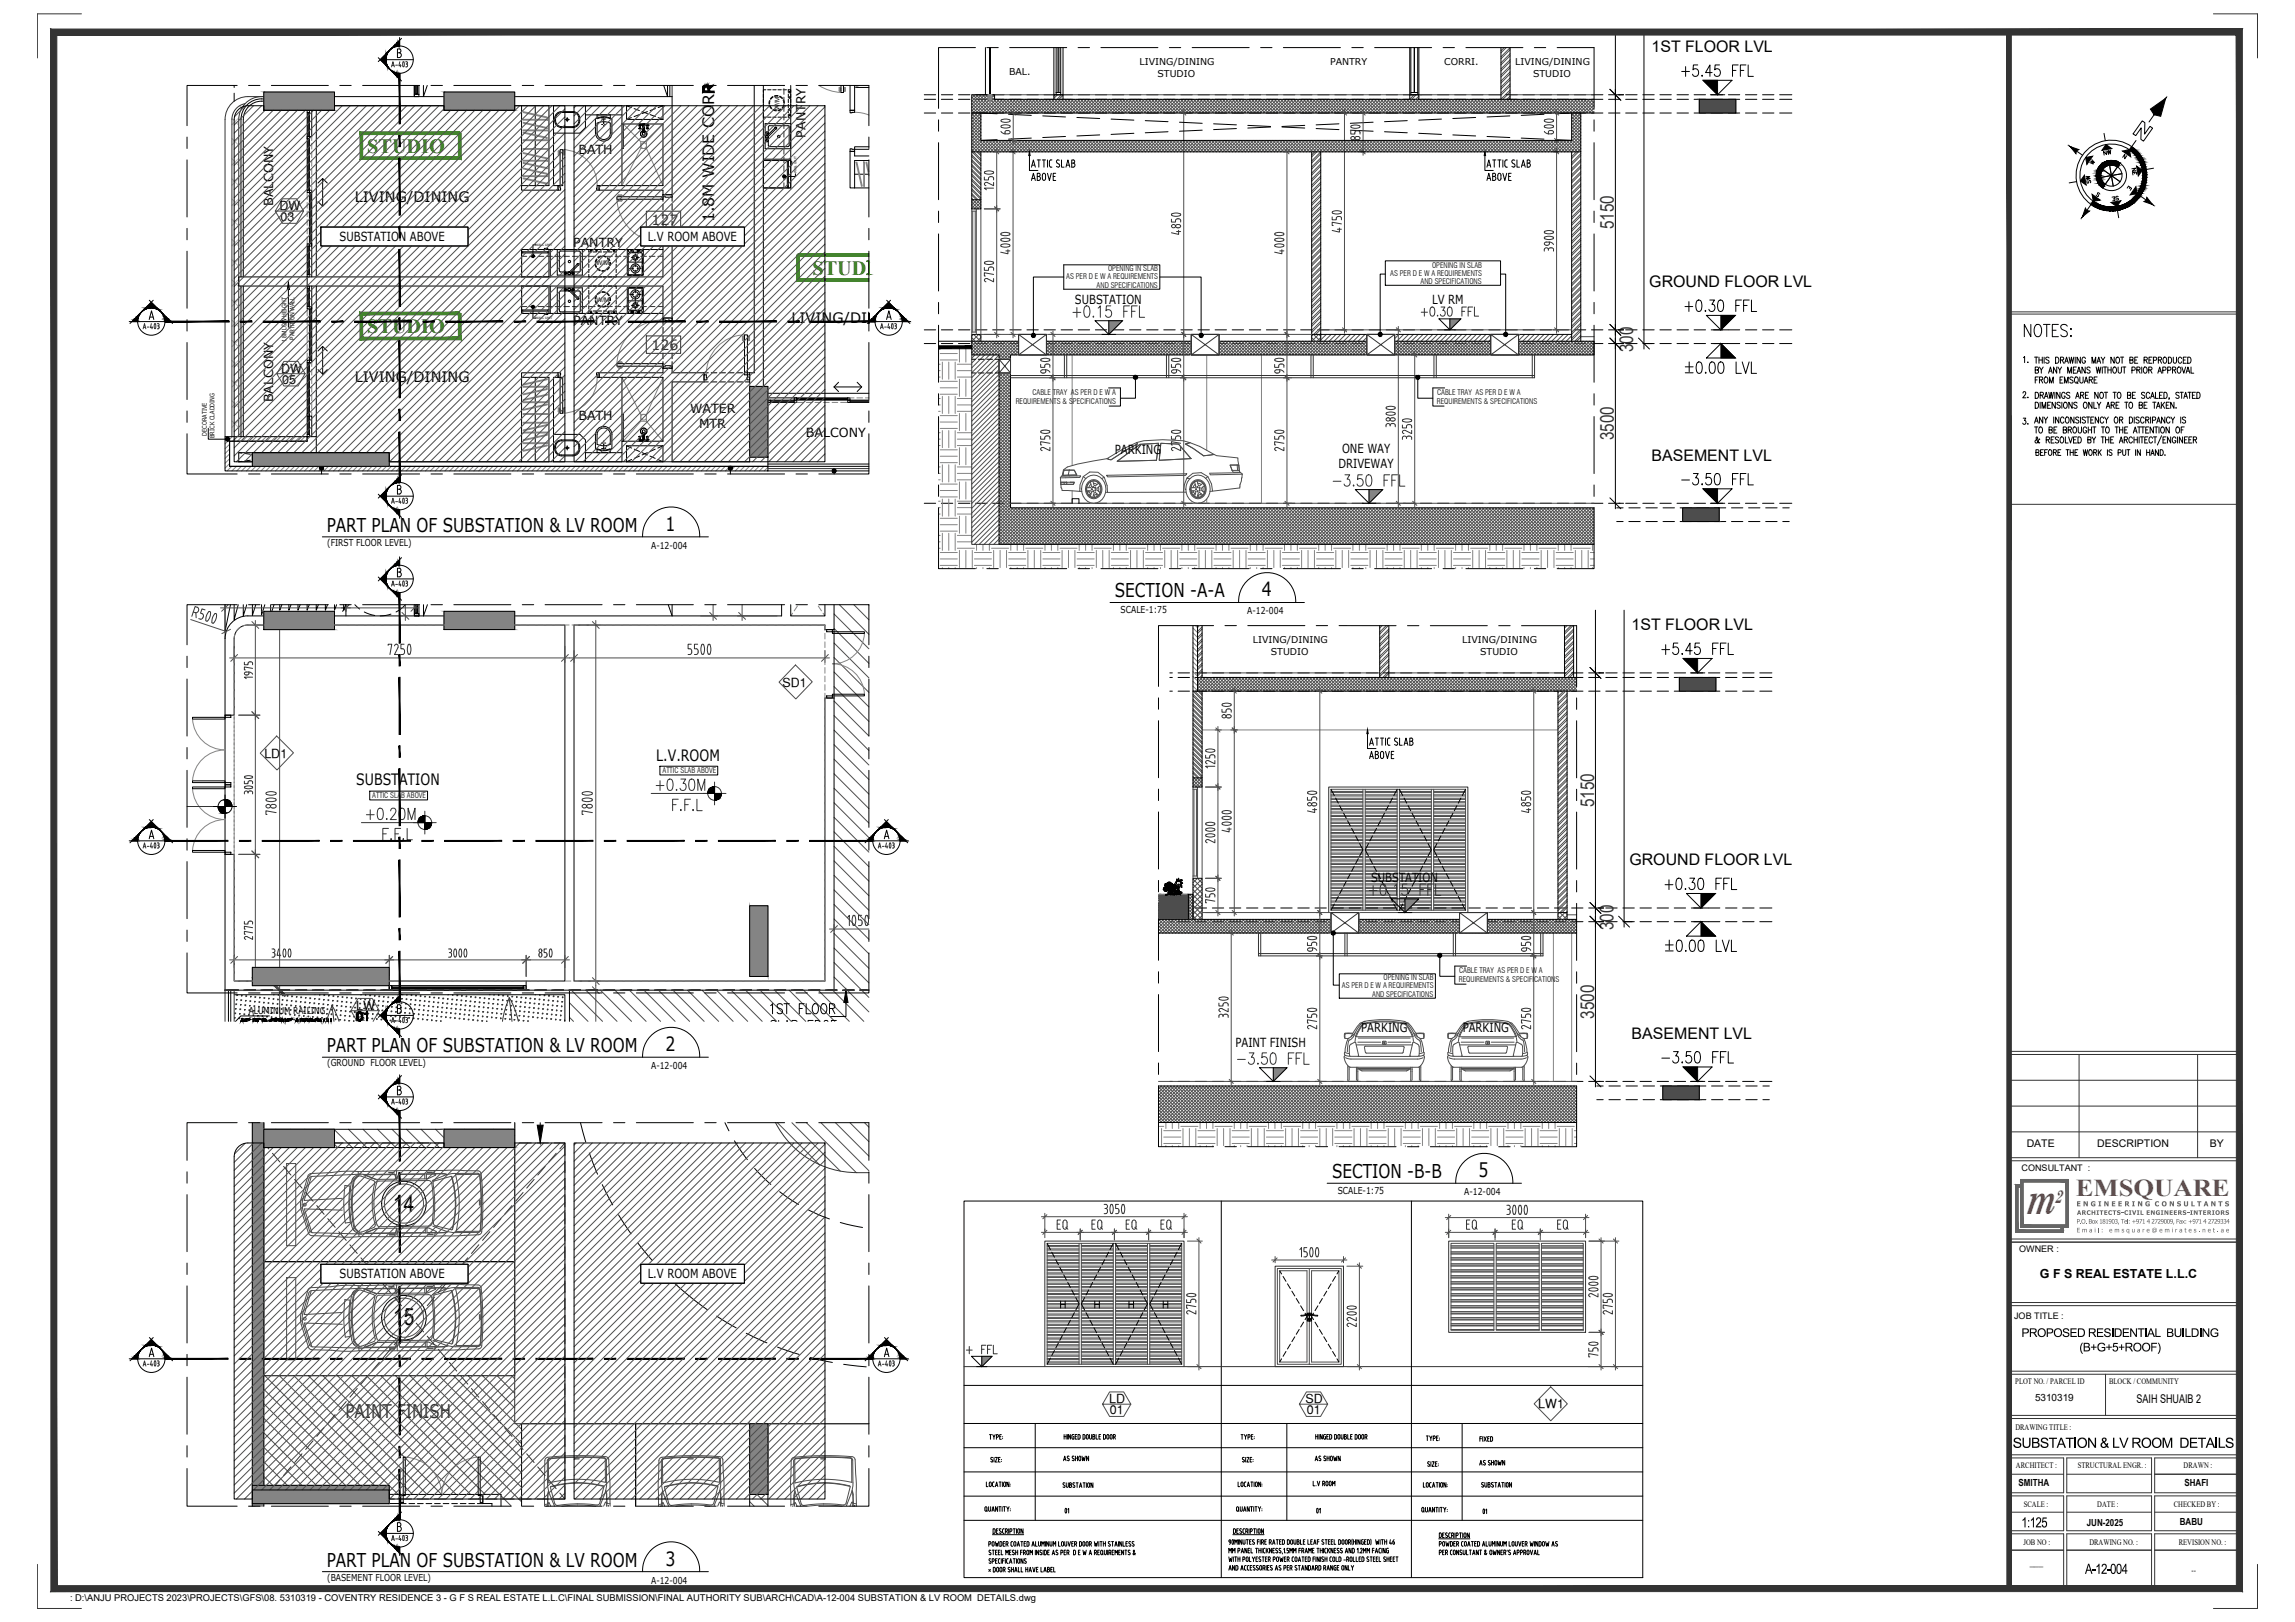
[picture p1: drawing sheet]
<svg xmlns="http://www.w3.org/2000/svg" width="841mm" height="594mm" viewBox="0 0 841 594" stroke-linecap="round" stroke-linejoin="round" font-family="sans-serif">
<defs><g id="words">
<text font-size="16.1" fill="#d8282b" x="742.5" y="444.6">m</text>
<text font-size="8.9" fill="#d8282b" x="760.7" y="437.9">EMSQUARE</text>
<g font-size="8.8">
<text x="144.1" y="443.7">14</text>
<text x="144.1" y="485.5">15</text>
</g>
<text font-size="8.4" x="740.5" y="124.5">NOTES:</text>
<g font-size="7.9">
<text x="614.9" y="29.3">+5.45 FFL</text>
<text x="616.3" y="115.4">+0.30 FFL</text>
<text x="614.9" y="178.9">-3.50 FFL</text>
<text x="607.8" y="240.9">+5.45 FFL</text>
<text x="608.9" y="327">+0.30 FFL</text>
<text x="607.8" y="390.5">-3.50 FFL</text>
</g>
<g font-size="7.9" fill="#333">
<text x="391.9" y="117.5">+0.15 FFL</text>
<text x="487.2" y="179.2">-3.50 FFL</text>
<text x="239.2" y="290.7">+0.30M</text>
<text x="500.6" y="329.1">+0.15 FFL</text>
</g>
<g font-size="7.5" fill="#333">
<text x="133" y="301.3">+0.20M</text>
<text x="452.3" y="390.9">-3.50 FFL</text>
</g>
<g font-size="7.4" fill="#29a300">
<text x="134.6" y="56">STUDIO</text>
<text x="297.8" y="100.6">STUD</text>
<text x="134.6" y="122">STUDIO</text>
</g>
<g font-size="7.2">
<text x="243.8" y="194.4">1</text>
<text x="462.4" y="218.4">4</text>
<text x="243.9" y="385">2</text>
<text x="541.8" y="431.1">5</text>
<text x="243.9" y="573.4">3</text>
</g>
<text font-size="7.1" fill="#333" x="519.6" y="117.1">+0.30 FFL</text>
<g font-size="7" fill="#333">
<text x="591.5" y="84" transform="rotate(-90 591.5 84)">5150</text>
<text x="598.5" y="128.9" transform="rotate(-90 598.5 128.9)">300</text>
<text x="591.5" y="161.3" transform="rotate(-90 591.5 161.3)">3500</text>
<text x="584.2" y="295.7" transform="rotate(-90 584.2 295.7)">5150</text>
<text x="591.2" y="340.7" transform="rotate(-90 591.2 340.7)">300</text>
<text x="584.2" y="373.1" transform="rotate(-90 584.2 373.1)">3500</text>
</g>
<g font-size="7">
<text x="119.7" y="194.8">PART PLAN OF SUBSTATION &amp; LV ROOM</text>
<text x="408.6" y="218.8">SECTION -A-A</text>
<text x="119.7" y="385.4">PART PLAN OF SUBSTATION &amp; LV ROOM</text>
<text x="488.1" y="431.5">SECTION -B-B</text>
<text x="119.7" y="573.8">PART PLAN OF SUBSTATION &amp; LV ROOM</text>
</g>
<text font-size="6.9" fill="#333" x="126.6" y="519.4">PAINT FINISH</text>
<text font-size="6.7" fill="#d8282b" x="753" y="440.7">2</text>
<text font-size="6.6" fill="#333" x="352.8" y="497.1">+ FFL</text>
<g font-size="6.2">
<text x="386.6" y="556">01</text>
<text x="479.1" y="556">01</text>
</g>
<g font-size="5.8">
<text x="605.2" y="19.1">1ST FLOOR LVL</text>
<text x="604.4" y="105.2">GROUND FLOOR LVL</text>
<text x="605.2" y="168.7">BASEMENT LVL</text>
<text x="597.9" y="230.9">1ST FLOOR LVL</text>
<text x="597.1" y="317">GROUND FLOOR LVL</text>
<text x="597.9" y="380.5">BASEMENT LVL</text>
</g>
<g font-size="5.7">
<text x="261.7" y="38.5" transform="rotate(-90 261.7 38.5)">R</text>
<text x="261.7" y="81.5" transform="rotate(-90 261.7 81.5)">1.8M WIDE CO</text>
<text x="240.5" y="278.6">L.V.ROOM</text>
<text x="130.6" y="287.5">SUBSTATION</text>
<text x="540.1" y="556">01</text>
</g>
<g font-size="5.3">
<text x="769.8" y="58.2">NW</text>
<text x="130" y="73.9">LIVING/DINING</text>
<text x="290.1" y="118.5">LIVING/DI</text>
<text x="130" y="139.9">LIVING/DINING</text>
</g>
<g font-size="5.2" fill="#333">
<text x="238.8" y="82.4">127</text>
<text x="238.8" y="128.2">126</text>
</g>
<g font-size="5.2">
<text x="737.6" y="530.3">SUBSTATION &amp; LV ROOM DETAILS</text>
<text x="740.7" y="559.4">1:125</text>
<text x="764.1" y="576.4">A-12-004</text>
</g>
<g font-size="4.9">
<text x="764.5" y="61.4">W</text>
<text x="783.9" y="65.3" transform="rotate(-90 783.9 65.3)">NE</text>
<text x="766.9" y="68.4" transform="rotate(-90 766.9 68.4)">SW</text>
<text x="772.6" y="74.8">SE</text>
<text x="744" y="134.1" transform="rotate(-90 744 134.1)">1.</text>
<text x="744" y="147.1" transform="rotate(-90 744 147.1)">2.</text>
<text x="744" y="156.6" transform="rotate(-90 744 156.6)">3.</text>
</g>
<g font-size="4.6">
<text x="295.2" y="50.4" transform="rotate(-90 295.2 50.4)">PANTRY</text>
<text x="212" y="56.3">BATH</text>
<text x="100.1" y="75.4" transform="rotate(-90 100.1 75.4)">BALCONY</text>
<text x="102.5" y="76.9">DW</text>
<text x="102.8" y="81">03</text>
<text x="124.5" y="88.2">SUBSTATION ABOVE</text>
<text x="237.4" y="88.2">L.V ROOM ABOVE</text>
<text x="210" y="90.4">PANTRY</text>
<text x="393.9" y="111.2">SUBSTATION</text>
<text x="524.8" y="111.2">LV RM</text>
<text x="210" y="119.2">PANTRY</text>
<text x="103" y="136.4">DW</text>
<text x="103.4" y="140.5">05</text>
<text x="100.1" y="147.4" transform="rotate(-90 100.1 147.4)">BALCONY</text>
<text x="212" y="153.7">BATH</text>
<text x="252.9" y="151.3">WATER</text>
<text x="256.2" y="156.8">MTR</text>
<text x="295.4" y="160">BALCONY</text>
<text x="408.6" y="166.3">PARKING</text>
<text x="491.8" y="165.7">ONE WAY</text>
<text x="490.5" y="171.3">DRIVEWAY</text>
<text x="286.8" y="251.5" transform="rotate(-1 286.8 251.5)">SD1</text>
<text x="96.9" y="277.5" transform="rotate(-1 96.9 277.5)">LD1</text>
<text x="502.5" y="322.9">SUBSTATION</text>
<text x="130.6" y="369.8">LW</text>
<text x="452.8" y="383.4">PAINT FINISH</text>
<text x="498.8" y="378.1">PARKING</text>
<text x="536" y="378.1">PARKING</text>
<text x="124.5" y="468.1">SUBSTATION ABOVE</text>
<text x="237.4" y="468.1">L.V ROOM ABOVE</text>
<text x="747.5" y="468.2">G F S REAL ESTATE L.L.C</text>
<text x="406.5" y="513.9">LD</text>
<text x="478.4" y="513.9">SD</text>
<text x="563.7" y="515.9">LW1</text>
<text x="406.7" y="518">01</text>
<text x="478.9" y="518">01</text>
</g>
<g font-size="4.4">
<text x="778.2" y="70.9">E</text>
<text x="740.8" y="489.7">PROPOSED RESIDENTIAL BUILDING</text>
<text x="762" y="495">(B+G+5+ROOF)</text>
<text x="782.9" y="514">SAIH SHUAIB 2</text>
</g>
<g font-size="3.9">
<text x="742.7" y="420.2">DATE</text>
<text x="768.5" y="420.2">DESCRIPTION</text>
<text x="809.9" y="420.2">BY</text>
</g>
<text font-size="3.7" x="745.7" y="513.2">5310319</text>
<g font-size="3.6">
<text x="739.7" y="544.3">SMITHA</text>
<text x="800.5" y="544.2">SHAFI</text>
<text x="764.7" y="558.8">JUN-2025</text>
<text x="798.8" y="558.5">BABU</text>
<text x="743.9" y="573.7">___</text>
</g>
<g font-size="3.5">
<text x="119.9" y="200">(FIRST FLOOR LEVEL)</text>
<text x="238.6" y="201">A-12-004</text>
<text x="410.7" y="224.6">SCALE-1:75</text>
<text x="457" y="225">A-12-004</text>
<text x="119.9" y="390.6">(GROUND FLOOR LEVEL)</text>
<text x="238.6" y="391.6">A-12-004</text>
<text x="490.2" y="437.3">SCALE-1:75</text>
<text x="536.6" y="437.7">A-12-004</text>
<text x="119.9" y="579">(BASEMENT FLOOR LEVEL)</text>
<text x="238.6" y="580">A-12-004</text>
</g>
<g font-size="3.4">
<text x="417.6" y="23.8">LIVING/DINING</text>
<text x="487.4" y="23.8">PANTRY</text>
<text x="529.2" y="23.8">CORRI.</text>
<text x="555.3" y="23.8">LIVING/DINING</text>
<text x="369.8" y="27.6">BAL.</text>
<text x="424.2" y="28.3">STUDIO</text>
<text x="561.8" y="28.3">STUDIO</text>
<text x="459.1" y="235.5">LIVING/DINING</text>
<text x="535.9" y="235.5">LIVING/DINING</text>
<text x="465.7" y="240">STUDIO</text>
<text x="542.4" y="240">STUDIO</text>
<text x="91.1" y="371.4">ALUMINUM RAILING</text>
<text x="25.7" y="586.4">: D:\ANJU PROJECTS 2023\PROJECTS\GFS\08. 5310319 - COVENTRY RESIDENCE 3 - G F S REAL ESTATE L.L.C\FINAL SUBMISSION\FINAL AUTHORITY SUB\ARCH\CAD\A-12-004 SUBSTATION &amp; LV ROOM DETAILS.dwg</text>
</g>
<g font-size="3.3">
<text x="740.8" y="428.7">CONSULTANT :</text>
<text x="740" y="458.6">OWNER :</text>
<text x="738.1" y="483.2">JOB TITLE :</text>
</g>
<g font-size="3.1">
<text x="738.5" y="507">PLOT NO. / PARCEL ID</text>
<text x="772.9" y="507">BLOCK / COMMUNITY</text>
<text x="738.5" y="523.9">DRAWING TITLE :</text>
<text x="738.8" y="537.7">ARCHITECT :</text>
<text x="761.4" y="537.7">STRUCTURAL ENGR. :</text>
<text x="800.2" y="537.7">DRAWN :</text>
<text x="741.6" y="552">SCALE :</text>
<text x="768.6" y="552">DATE :</text>
<text x="796.6" y="552">CHECKED BY :</text>
<text x="741.5" y="565.8">JOB NO :</text>
<text x="765.7" y="565.8">DRAWING NO. :</text>
<text x="798.4" y="565.8">REVISION NO. :</text>
<text x="803.1" y="576">--</text>
</g>
<g font-size="2.8">
<text x="406.1" y="99.4">OPENING IN SLAB</text>
<text x="509.5" y="100.9">AS PER D E W A REQUIREMENTS</text>
<text x="524.8" y="98">OPENING IN SLAB</text>
<text x="390.8" y="102.4">AS PER D E W A REQUIREMENTS</text>
<text x="401.9" y="105.5">AND SPECIFICATIONS</text>
<text x="520.6" y="104">AND SPECIFICATIONS</text>
<text x="372.2" y="148">REQUIREMENTS &amp; SPECIFICATIONS</text>
<text x="378.3" y="144.5">CABLE TRAY AS PER D E W A</text>
<text x="526.6" y="148">REQUIREMENTS &amp; SPECIFICATIONS</text>
<text x="526.6" y="144.5">CABLE TRAY AS PER D E W A</text>
<text x="242.8" y="283.3">ATTIC SLAB ABOVE</text>
<text x="136.4" y="292.4">ATTIC SLAB ABOVE</text>
<text x="507" y="359.1">OPENING IN SLAB</text>
<text x="534.6" y="359.7">REQUIREMENTS &amp; SPECIFICATIONS</text>
<text x="534.7" y="356.2">CABLE TRAY AS PER D E W A</text>
<text x="491.7" y="362">AS PER D E W A REQUIREMENTS</text>
<text x="502.8" y="365.2">AND SPECIFICATIONS</text>
</g>
<text font-size="2.5" fill="#676662" x="760.9" y="441.8">E N G I N E E R I N G C O N S U L T A N T S</text>
<g font-size="2.3">
<text x="285.6" y="40.1" transform="rotate(-90 285.6 40.1)">W/M</text>
<text x="218.6" y="97.2">W/M</text>
<text x="218.6" y="110.6">W/M</text>
<text x="105.1" y="125.4" transform="rotate(-90 105.1 125.4)">1.8M LOW HEIGHT</text>
<text x="107.9" y="124.5" transform="rotate(-90 107.9 124.5)">PARTITION WALL</text>
<text x="75.8" y="159.6" transform="rotate(-90 75.8 159.6)">DECORATIVE</text>
<text x="78.6" y="160.4" transform="rotate(-90 78.6 160.4)">BRICK CLADDING</text>
</g>
<g font-size="2.3" fill="#676662">
<text x="761" y="448.2">P.O. Box 181903, Tel: +971 4 2729009, Fax: +971 4 2729334</text>
<text x="761.1" y="445">ARCHITECTS-CIVIL ENGINEERS-INTERIORS</text>
<text x="761" y="451.4">Email: emsquare@emirates.net.ae</text>
</g>
<g font-size="1.2">
<text x="291.8" y="63.5" transform="rotate(-90 291.8 63.5)">WALL UNIT</text>
<text x="196.2" y="90.1">WALL UNIT</text>
<text x="196.2" y="116.9">WALL UNIT</text>
</g>
</g></defs>
<!-- layer: M2-A-HATCH -->
<g fill="none" stroke="#4d4d4d" stroke-width=".37">
<path d="M551.2 17.4l-1.2 1.2M552 17.4l-2 1.9M553.4 17.5l-3.4 3.3M553.4 19.7l-3.4 3.3M553.4 18.2l-3.4 3.4M89.9 38.8l-4 4M92.9 38.7l-7.1 7.1M95.9 38.7l-10.1 10.1M125.4 38.7l-39.6 39.6M128.4 38.7l-42.6 42.6M131.3 38.7l-45.5 45.5M134.3 38.7l-48.5 48.5"/>
<path d="M137.2 38.7l-51.4 51.4M140.2 38.7l-54.4 54.4M143.2 38.7l-57.4 57.4M146.1 38.7l-60.3 60.3M149.1 38.7l-63.3 63.3M152 38.7l-66.2 66.2M155 38.7l-69.2 69.2M157.9 38.7l-72.1 72.1M160.9 38.7l-75.1 75.1M162.7 39.8l-43.3 43.4M190.4 38.7l-44.4 44.5M193.4 38.7l-44.4 44.5"/>
<path d="M196.3 38.7l-44.4 44.5M199.3 38.7l-44.4 44.5M202.2 38.7l-44.4 44.5M205.2 38.7l-44.4 44.5M207 39.9l-43.3 43.3M211.1 38.7l-.7 .8M214.1 38.7l-3.7 3.8M217 38.7l-6.6 6.7M220 38.7l-9.6 9.7M222.9 38.7l-12.5 12.6M225.9 38.7l-15.5 15.6M228.9 38.7l-18.5 18.5"/>
<path d="M231.8 38.7l-21.4 21.5M234.8 38.7l-24.4 24.4M237.7 38.7l-27.3 27.4M240.7 38.7l-30.3 30.3M243.6 38.7l-33.2 33.3M246.6 38.7l-36.2 36.2M249.5 38.7l-39.1 39.2M252.5 38.7l-42.1 42.1M255.4 38.7l-45 45.1M258.4 38.7l-48 48.1M261.4 38.7l-51 51M264.3 38.7l-53.9 54"/>
<path d="M267.3 38.7l-56.9 56.9M270.2 38.7l-59.8 59.9M273.2 38.7l-62.8 62.9M276.1 38.7l-65.7 65.8M279.1 38.7l-68.7 68.8M282 38.7l-44.4 44.5M285 38.7l-44.4 44.5M288 38.7l-44.5 44.5M290.9 38.7l-44.4 44.5M293.9 38.7l-44.5 44.5M296.8 38.7l-44.4 44.5M299.8 38.7l-44.4 44.5"/>
<path d="M302.3 39.2l-44 44M356.1 35.5l5.9 5.9M356.1 36.7l4.7 4.7M356.1 37.9l3.5 3.5M356.1 39.1l2.3 2.3M356.1 34.7h.1M356.5 34.7l6.7 6.7M357.3 34.7l-1.2 1.2M357.7 34.7l6.6 6.7M358.5 34.7l-2.4 2.4M358.8 34.7l6.7 6.7M359.7 34.7l-3.6 3.6"/>
<path d="M360 34.7l6.7 6.7M360.8 34.7l-4.7 4.7M361.2 34.7l6.7 6.7M362 34.7l-5.9 5.9M362.4 34.7l6.7 6.7M363.2 34.7l-6.7 6.7M363.6 34.7l.9 .9M364.4 34.7l-6.7 6.7M364.5 35.8l-5.6 5.6M365.1 36.4l-5 5M365.3 36.4l5 5M366.3 36.4l-5 5"/>
<path d="M366.4 36.4l5.1 5M367.5 36.4l-5.1 5M367.6 36.4l5 5M368.6 36.4l-5 5M368.8 36.4l5 5M369.8 36.4l-5 5M370 36.4l5 5M371 36.4l-5 5M371.2 36.4l5 5M372.2 36.4l-5 5M372.3 36.4l5.1 5M373.4 36.4l-5.1 5"/>
<path d="M373.5 36.4l5 5M374.5 36.4l-5 5M374.7 36.4l5 5M375.7 36.4l-5 5M375.9 36.4l5 5M376.9 36.4l-5 5M377.1 36.4l5 5M378.1 36.4l-5 5M378.2 36.4l5.1 5M379.3 36.4l-5 5M379.4 36.4l5.1 5M380.5 36.4l-5 5"/>
<path d="M380.6 36.4l5 5M381.6 36.4l-5 5M381.8 36.4l5 5M382.8 36.4l-5 5M383 36.4l5 5M384 36.4l-5 5M384.2 36.4l5 5M385.2 36.4l-5 5M385.3 36.4l5.1 5M386.4 36.4l-5 5M386.5 36.4l5 5M386.8 34.7l-.6 .6"/>
<path d="M387.5 34.7l-1.3 1.3M387.6 36.4l-5.1 5M387.7 36.4l5 5M388.7 36.4l-5 5M388.9 36.4l5 5M389 34.7l-1.7 1.7M389.5 36.4h.1M389.6 34.9l-1.6 1.5M389.9 36.4l-5 5M390.1 36.4l5 5M391.1 36.4l-5 5M391.2 36.4l5.1 5"/>
<path d="M392.3 36.4l-5 5M392.4 36.4l5 5M393.5 36.4l-5 5M393.6 36.4l5 5M394.7 36.4l-5.1 5M394.8 36.4l5 5M395.8 36.4l-5 5M396 36.4l5 5M397 36.4l-5 5M397.2 36.4l5 5M398.2 36.4l-5 5M398.4 36.4l5 5"/>
<path d="M399.4 36.4l-5 5M399.5 36.4l5 5M400.6 36.4l-5.1 5M400.7 36.4l5 5M401.7 36.4l-5 5M401.9 36.4l5 5M402.9 36.4l-5 5M403.1 36.4l5 5M404.1 36.4l-5 5M404.3 36.4l5 5M405.3 36.4l-5 5M405.4 36.4l5.1 5"/>
<path d="M406.5 36.4l-5.1 5M406.6 36.4l5 5M407.6 36.4l-5 5M407.8 36.4l5 5M408.8 36.4l-5 5M409 36.4l5 5M410 36.4l-5 5M410.2 36.4l5 5M411.2 36.4l-5 5M411.4 36.4l5 5M412.4 36.4l-5 5M412.5 36.4l5.1 5"/>
<path d="M413.6 36.4l-5.1 5M413.7 36.4l5 5M414.7 36.4l-5 5M414.9 36.4l5 5M415.9 36.4l-5 5M416.1 36.4l5 5M417.1 36.4l-5 5M417.3 36.4l5 5M418.3 36.4l-5 5M418.4 36.4l5.1 5M419.5 36.4l-5 5M419.6 36.4l5 5"/>
<path d="M420.6 36.4l-5 5M420.8 36.4l5 5M421.8 36.4l-5 5M422 36.4l5 5M423 36.4l-5 5M423.2 36.4l5 5M424.2 36.4l-5 5M424.3 36.4l5.1 5M425.4 36.4l-5 5M425.5 36.4l5.1 5M426.6 36.4l-5 5M426.7 36.4l5 5"/>
<path d="M427.8 36.4l-5.1 5M427.9 36.4l5 5M428.9 36.4l-5 5M429.1 36.4l5 5M430.1 36.4l-5 5M430.3 36.4l5 5M431.3 36.4l-5 5M431.4 36.4l5.1 5M432.5 36.4l-5 5M432.6 36.4l5 5M433.7 36.4l-5.1 5M433.8 36.4l5 5"/>
<path d="M434.8 36.4l-5 5M435 36.4l5 5M436 36.4l-5 5M436.2 36.4l5 5M437.2 36.4l-5 5M437.4 36.4l5 5M438.4 36.4l-5 5M438.5 36.4l5 5M439.6 36.4l-5 5M439.7 36.4l5 5M440.8 36.4l-5.1 5M440.9 36.4l5 5"/>
<path d="M441.9 36.4l-5 5M442.1 36.4l5 5M443.1 36.4l-5 5M443.3 36.4l5 5M444.3 36.4l-5 5M444.5 36.4l5 5M445.5 36.4l-5 5M445.6 36.4l5 5M446.7 36.4l-5.1 5M446.8 36.4l5 5M447.8 36.4l-5 5M448 36.4l5 5"/>
<path d="M449 36.4l-5 5M449.2 36.4l5 5M450.2 36.4l-5 5M450.4 36.4l5 5M451.4 36.4l-5 5M451.5 36.4l5.1 5M452.6 36.4l-5.1 5M452.7 36.4l5.1 5M453.7 36.4l-5 5M453.9 36.4l5 5M454.9 36.4l-5 5M455.1 36.4l5 5"/>
<path d="M456.1 36.4l-5 5M456.3 36.4l5 5M457.3 36.4l-5 5M457.5 36.4l5 5M458.5 36.4l-5 5M458.6 36.4l5.1 5M459.7 36.4l-5 5M459.8 36.4l5 5M460.8 36.4l-5 5M461 36.4l5 5M462 36.4l-5 5M462.2 36.4l5 5"/>
<path d="M463.2 36.4l-5 5M463.4 36.4l5 5M464.4 36.4l-5 5M464.5 36.4l5.1 5M465.6 36.4l-5 5M465.7 36.4l5 5M466.8 36.4l-5 5M466.9 36.4l5 5M467.9 36.4l-5 5M468.1 36.4l5 5M469.1 36.4l-5 5M469.3 36.4l5 5"/>
<path d="M470.3 36.4l-5 5M470.5 36.4l5 5M471.5 36.4l-5 5M471.6 36.4l5.1 5M472.7 36.4l-5 5M472.8 36.4l5 5M473.9 36.4l-5.1 5M474 36.4l5 5M475 36.4l-5 5M475.2 36.4l5 5M476.2 36.4l-5 5M476.4 36.4l5 5"/>
<path d="M477.4 36.4l-5 5M477.5 36.4l5.1 5M478.6 36.4l-5 5M478.7 36.4l5 5M479.8 36.4l-5.1 5M479.9 36.4l5 5M480.9 36.4l-5 5M481.1 36.4l5 5M482.1 36.4l-5 5M482.3 36.4l5 5M483.3 36.4l-5 5M483.5 36.4l5 5"/>
<path d="M484.5 36.4l-5 5M484.7 36.4l5 5M485.7 36.4l-5 5M485.8 36.4l5 5M486.9 36.4l-5.1 5M487 36.4l5 5M488 36.4l-5 5M488.2 36.4l5 5M489.2 36.4l-5 5M489.4 36.4l5 5M490.4 36.4l-5 5M490.6 36.4l5 5"/>
<path d="M491.6 36.4l-5 5M491.7 36.4l5.1 5M492.8 36.4l-5.1 5M492.9 36.4l5 5M493.9 36.4l-5 5M494.1 36.4l5 5M495.1 36.4l-5 5M495.3 36.4l5 5M496.3 36.4l-5 5M496.5 36.4l5 5M497.5 36.4l-5 5M497.6 36.4l5.1 5"/>
<path d="M498.7 36.4l-5 5M498.8 36.4l5.1 5M499.9 36.4l-5.1 5M500 36.4l5 5M501 36.4l-5 5M501.2 36.4l5 5M502.2 36.4l-5 5M502.4 36.4l5 5M503.4 36.4l-5 5M503.6 36.4l5 5M504.6 36.4l-5 5M504.7 36.4l5.1 5"/>
<path d="M505.8 36.4l-5 5M505.9 36.4l5 5M507 36.4l-5.1 5M507.1 36.4l5 5M508.1 36.4l-5 5M508.3 36.4l5 5M509.3 36.4l-5 5M509.5 36.4l5 5M510.5 36.4l-5 5M510.6 36.4l5.1 5M511.7 36.4l-5 5M511.8 36.4l5 5"/>
<path d="M512.9 36.4l-5 5M513 36.4l5 5M514.1 36.4l-5.1 5M514.2 36.4l5 5M515.2 36.4l-5 5M515.4 36.4l5 5M516.4 36.4l-5 5M516.7 34.7l-.1 .2M517.6 36.4l-5 5M517.7 36.4l5.1 5M518.2 34.7l-1.6 1.7 5 5M518.9 36.4l5 5"/>
<path d="M519 34.7l-1.7 1.7M520 35.2l-6.2 6.2M520 36.4l-5.1 5M520 35.9l-.5 .5M520.1 36.4l5 5M521.1 36.4l-5 5M521.3 36.4l5 5M522.3 36.4l-5 5M522.5 36.4l5 5M523.5 36.4l-5 5M523.7 36.4l5 5M524.7 36.4l-5 5"/>
<path d="M524.8 36.4l5 5M525.9 36.4l-5.1 5M526 36.4l5 5M527 36.4l-5 5M527.2 36.4l5 5M528.2 36.4l-5 5M528.4 36.4l5 5M529.4 36.4l-5 5M529.6 36.4l5 5M530.6 36.4l-5 5M530.8 36.4l5 5M531.8 36.4l-5 5"/>
<path d="M531.9 36.4l5.1 5M533 36.4l-5.1 5M533.1 36.4l5 5M534.1 36.4l-5 5M534.3 36.4l5 5M535.3 36.4l-5 5M535.5 36.4l5 5M536.5 36.4l-5 5M536.7 36.4l5 5M537.7 36.4l-5 5M537.8 36.4l5.1 5M538.9 36.4l-5 5"/>
<path d="M539 36.4l5 5M540 36.4l-5 5M540.2 36.4l5 5M541.2 36.4l-5 5M541.4 36.4l5 5M542.4 36.4l-5 5M542.6 36.4l5 5M543.6 36.4l-5 5M543.8 36.4l5 5M544.8 36.4l-5 5M544.9 36.4l5.1 5M546 36.4l-5 5"/>
<path d="M546.1 36.4l5 5M547.1 36.4l-5 5M547.3 36.4l5 5M548.3 36.4l-5 5M548.5 36.4l5 5M549.5 36.4l-5 5M549.7 36.4l5 5M550.8 36.4l5.1 5M551.9 36.4l-5 5M552 36.4l5 5M553.1 36.4l-5.1 5M553.2 36.4l5 5"/>
<path d="M553.4 21.9l-3.4 3.3M553.4 24.1l-3.4 3.4M553.4 26.3l-3.4 3.4M553.4 28.5l-3.4 3.4M553.4 30.8l-3.4 3.3M553.4 33l-3.4 3.3M553.4 35.2l-1.2 1.2M553.4 20.4l-3.4 3.4M553.4 22.6l-3.4 3.4M553.4 24.9l-3.4 3.3M553.4 27.1l-3.4 3.3M553.4 29.3l-3.4 3.3"/>
<path d="M553.4 31.5l-3.4 3.4M553.4 33.7l-7.7 7.7M553.4 35.9l-.5 .5M554.2 36.4l-5 5M554.4 36.4l5 5M555.4 36.4l-5 5M555.6 36.4l5 5M556.6 36.4l-5 5M556.7 36.4l5.1 5M557.8 36.4l-5 5M557.9 36.4l5 5M559 36.4l-5 5"/>
<path d="M559.1 36.4l5 5M560.2 36.4l-5.1 5M560.3 36.4l5 5M561.3 36.4l-5 5M561.5 36.4l5 5M562.5 36.4l-5 5M562.7 36.4l5 5M563.7 36.4l-5 5M563.9 36.4l5 5M564.9 36.4l-5 5M565 36.4l5 5M566.1 36.4l-5.1 5"/>
<path d="M566.2 36.4l5 5M567.2 36.4l-5 5M567.4 36.4l5 5M568.4 36.4l-5 5M568.6 36.4l5 5M569.6 36.4l-5 5M569.8 36.4l5 5M570.8 36.4l-5 5M570.9 36.4l5.1 5M572 36.4l-5.1 5M572.1 36.4l5 5M573.2 36.4l-5.1 5"/>
<path d="M573.3 36.4l5 5M574.3 36.4l-5 5M574.5 36.4l5 5M575.5 36.4l-5 5M575.7 36.4l5 5M576.7 36.4l-5 5M576.9 36.4l5 5M577.9 36.4l-5 5M578 36.4l5.1 5M579.1 36.4l-5.1 5M579.2 36.4l5 4.9M580.2 36.4l-5 5"/>
<path d="M580.4 36.4l3.8 3.7M581.4 36.4l-5 5M581.6 36.4l2.6 2.6M582.6 36.4l-5 5M582.8 36.4l1.4 1.4M583.8 36.4l-5 5M583.9 36.4l.3 .2M584.2 37.2l-4.2 4.2M584.2 38.4l-3 3M584.2 39.6l-1.9 1.8M97.1 40.4l-11.3 11.3M100.1 40.4l-14.3 14.3"/>
<path d="M103.1 40.4l-17.3 17.3M106 40.4l-20.2 20.2M109 40.4l-23.2 23.2M111.9 40.4l-26.1 26.1M114.9 40.4l-29.1 29.1M117.8 40.4l-32 32M120.8 40.4l-35 35M165.1 40.4l-42.7 42.8M168.1 40.4l-42.8 42.8M171 40.4l-42.7 42.8M174 40.4l-42.8 42.8M176.9 40.4l-42.7 42.8"/>
<path d="M179.9 40.4l-42.8 42.8M182.8 40.4l-42.7 42.8M185.8 40.4l-42.8 42.8M207 42.8l-40.3 40.4M207 45.8l-37.3 37.4M207 48.7l-35.5 35.5M207 51.7l-35.5 35.5M207 54.6l-111.1 111.2M207 57.6l-108.2 108.2M302.3 42.1l-41 41.1M302.3 45.1l-38.1 38.1M302.3 48l-35.1 35.2"/>
<path d="M302.3 51l-32.2 32.2M302.3 53.9l-29.5 29.6M302.3 56.9l-29.5 29.5M302.3 59.9l-29.5 29.5M356.1 46.3l3.4 3.4-3.4 3.3M356.1 47.5l3.4 3.4-3.4 3.3M356.1 54.6l1 1M356.1 57.3l3.4 3.3M356.1 58.5l3.4 3.3M356.1 56.7l3.4 3.3M356.1 59.1l3.4 3.3M356.1 40.3l1.2 1.1"/>
<path d="M356.1 45.2l3.4 3.3-3.4 3.3M356.1 55.3l3.9-3.9 4.2 4.2 4.1-4.2 4.2 4.2M356.1 49.9l5.7 5.7 4.1-4.2 4.2 4.2M356.1 48.7l6.8 6.9 4.2-4.2 4.2 4.2M356.1 53.4l2.2 2.2M356.1 52.3l3.4 3.3M356.1 51.1l4.6 4.5M356.1 44l3.4 3.3M356.1 42.8l3.4 3.3M356.1 41.6l3.4 3.4M356.2 55.6l3.3 3.3M356.8 55.6l2.7 2.7"/>
<path d="M357 55.6l4.2-4.2 4.2 4.2M357.1 41.4l-1 .9M357.1 41.4l2.4 2.4M358 55.6l1.5 1.5M358.2 41.4l-2.1 2.1M358.3 41.4l1.2 1.2M358.6 55.6l.9 .9M359.4 41.4l-3.3 3.3M359.5 42.5l-3.4 3.4M359.5 43.7l-3.4 3.4M359.5 44.9l-3.4 3.4M359.5 46.1l-3.4 3.3"/>
<path d="M359.5 47.3l-3.4 3.3M359.5 41.4h.1M360.6 55.6l4.1-4.2 4.2 4.2M362.4 51.4l4.2 4.2M362.4 51.4l-4.2 4.2M363.6 51.4l4.1 4.2M363.6 51.4l-4.2 4.2M365.3 55.6l4.2-4.2 4.2 4.2M366.5 55.6l4.1-4.2 4.2 4.2 4.1-4.2 4.2 4.2M367.7 55.6l4.1-4.2 4.1 4.2 4.2-4.2 4.2 4.2M368.9 55.6l4.1-4.2 4.2 4.2M370 55.6l4.2-4.2 4.2 4.2"/>
<path d="M371.2 55.6l4.2-4.2 4.2 4.2M372.4 55.6l4.2-4.2 4.1 4.2M373.6 55.6l4.2-4.2 4.1 4.2M377.1 55.6l4.2-4.2 4.2 4.2 4.1-4.2 4.1 4.2M378.3 55.6l4.2-4.2 4.2 4.2 4.1-4.2 4.1 4.2M379.5 55.6l4.2-4.2 4.1 4.2 4.1-4.2 4.2 4.2M380.7 55.6l4.2-4.2 4.1 4.2M386 51.4l4.2 4.2M386 51.4l-4.2 4.2M387.2 51.4l4.2 4.2M387.2 51.4l-4.2 4.2M388.4 51.4l4.2 4.2"/>
<path d="M388.4 51.4l-4.2 4.2M388.9 55.6l4.2-4.2 4.2 4.2M390.1 55.6l4.2-4.2 4.2 4.2M391.3 55.6l4.2-4.2 4.2 4.2M392.5 55.6l4.2-4.2 4.2 4.2 4-4.2 4.2 4.2M393.7 55.6l4.1-4.2 4.2 4.2M394.9 55.6l4.1-4.2 4.2 4.2M396 55.6l4.2-4.2 4.2 4.2M397.2 55.6l4.2-4.2 4.2 4.2M398.4 55.6l4.2-4.2 4.2 4.2M399.6 55.6l4.2-4.2 4.1 4.2M402 55.6l4.1-4.2 4.2 4.2 4.1-4.2 4.2 4.2"/>
<path d="M403.1 55.6l4.2-4.2 4.2 4.2 4.1-4.2 4.2 4.2M404.3 55.6l4.2-4.2 4.2 4.2M405.5 55.6l4.2-4.2 4.2 4.2M409 55.6l4.2-4.2 4.2 4.2M410.8 51.4l4.2 4.2M410.9 51.4l-4.2 4.2M412 51.4l4.2 4.2M412.1 51.4l-4.2 4.2M412.6 55.6l4.2-4.2 4.1 4.2M413.8 55.6l4.2-4.2 4.1 4.2M415 55.6l4.1-4.2 4.2 4.2M416.1 55.6l4.2-4.2 4.2 4.2"/>
<path d="M417.3 55.6l4.2-4.2 4.2 4.2 4.1-4.2 4.1 4.2M418.5 55.6l4.2-4.2 4.1 4.2M419.7 55.6l4.2-4.2 4.1 4.2M422 55.6l4.2-4.2 4.2 4.2M423.2 55.6l4.2-4.2 4.2 4.2M424.4 55.6l4.2-4.2 4.2 4.2M425 51.4l4.2 4.2M425 51.4l-4.1 4.2M426.8 55.6l4.2-4.2 4.1 4.2 4.1-4.2 4.2 4.2M428 55.6l4.1-4.2 4.2 4.2 4.1-4.2 4.2 4.2M429.1 55.6l4.2-4.2 4.2 4.2M430.3 55.6l4.2-4.2 4.2 4.2"/>
<path d="M431.5 55.6l4.2-4.2 4.2 4.2M432.7 55.6l4.2-4.2 4.1 4.2M433.9 55.6l4.1-4.2 4.2 4.2M437.4 55.6l4.2-4.2 4.2 4.2M438.6 55.6l4.2-4.2 4.2 4.2M439.8 55.6l4.1-4.2 4.2 4.2M441 55.6l4.1-4.2 4.2 4.2 4.1-4.2 4.2 4.2M442.2 55.6l4.1-4.2 4.2 4.2 4.1-4.2 4.2 4.2M443.3 55.6l4.2-4.2 4.2 4.2M446.9 55.6l4.2-4.2 4.1 4.2M448.1 55.6l4.1-4.2 4.2 4.2M448.7 51.4l4.2 4.2"/>
<path d="M448.7 51.4l-4.2 4.2M449.9 51.4l4.1 4.2M449.9 51.4l-4.2 4.2M451.6 55.6l4.2-4.2 4.2 4.2M452.8 55.6l4.1-4.2 4.2 4.2 4.1-4.2 4.2 4.2M454 55.6l4.2-4.2 4.1 4.2M455.1 55.6l4.2-4.2 4.2 4.2M456.3 55.6l4.2-4.2 4.2 4.2M457.5 55.6l4.2-4.2 4.2 4.2M458.7 55.6l4.2-4.2 4.1 4.2M459.9 55.6l4.2-4.2 4.1 4.2M462.2 55.6l4.2-4.2 4.2 4.2"/>
<path d="M463.4 55.6l4.2-4.2 4.2 4.2M464.6 55.6l4.2-4.2 4.1 4.2 4.2-4.2 4.1 4.2M465.8 55.6l4.2-4.2 4.1 4.2 4.1-4.2 4.2 4.2M467 55.6l4.1-4.2 4.2 4.2 4.1-4.2 4.2 4.2M471.7 55.6l4.2-4.2 4.1 4.2M472.3 51.4l4.2 4.2M472.3 51.4l-4.2 4.2M473.5 51.4l4.2 4.2M473.5 51.4l-4.2 4.2M474.7 51.4l4.2 4.2M474.7 51.4l-4.2 4.2M476.4 55.6l4.2-4.2 4.2 4.2"/>
<path d="M477.6 55.6l4.2-4.2 4.2 4.2 4.1-4.2 4.1 4.2M478.8 55.6l4.2-4.2 4.2 4.2M480 55.6l4.1-4.2 4.2 4.2M481.2 55.6l4.1-4.2 4.2 4.2M481.8 55.6l-1.1 1.1M482.3 55.6l4.2-4.2 4.2 4.2M482.5 55.6l-1.8 1.9M483.5 55.6l4.2-4.2 4.2 4.2M484 55.6l-3.3 3.4M484 57.8l-3.3 3.4M484 56.4l-3.3 3.3M484 58.6l-3.3 3.3"/>
<path d="M484.7 55.6l4.2-4.2 4.2 4.2M487.1 55.6l4.1-4.2 4.2 4.2M488.3 55.6l4.1-4.2 4.2 4.2 4.1-4.2 4.2 4.2M489.4 55.6l4.2-4.2 4.2 4.2 4.1-4.2 4.2 4.2M490.6 55.6l4.2-4.2 4.2 4.2 4.1-4.2 4.1 4.2M491.8 55.6l4.2-4.2 4.1 4.2M495.3 55.6l4.2-4.2 4.2 4.2M497.1 51.4l4.2 4.2M497.2 51.4l-4.2 4.2M498.3 51.4l4.2 4.2M498.3 51.4l-4.1 4.2M500.1 55.6l4.2-4.2 4.1 4.2"/>
<path d="M501.2 55.6l4.2-4.2 4.2 4.2M502.4 55.6l4.2-4.2 4.2 4.2 4.1-4.2 4.2 4.2M503.6 55.6l4.2-4.2 4.2 4.2M504.8 55.6l4.2-4.2 4.1 4.2M506 55.6l4.2-4.2 4.1 4.2M507.2 55.6l4.1-4.2 4.2 4.2M508.3 55.6l4.2-4.2 4.2 4.2M509.5 55.6l4.2-4.2 4.2 4.2M511.9 55.6l4.2-4.2 4.1 4.2M513.1 55.6l4.1-4.2 4.2 4.2 4.1-4.2 4.2 4.2M514.3 55.6l4.1-4.2 4.2 4.2 4.1-4.2 4.2 4.2M515.4 55.6l4.2-4.2 4.2 4.2"/>
<path d="M516.6 55.6l4.2-4.2 4.2 4.2M519 55.6l4.2-4.2 4.1 4.2M520.2 55.6l4.1-4.2 4.2 4.2M522 51.4l4.2 4.2M522 51.4l-4.2 4.2M523.7 55.6l4.2-4.2 4.2 4.2M524.9 55.6l4.2-4.2 4.2 4.2M526.1 55.6l4.2-4.2 4.1 4.2M527.3 55.6l4.1-4.2 4.2 4.2 4.1-4.2 4.2 4.2M528.4 55.6l4.2-4.2 4.2 4.2M529.6 55.6l4.2-4.2 4.2 4.2M530.8 55.6l4.2-4.2 4.2 4.2"/>
<path d="M532 55.6l4.2-4.2 4.1 4.2M533.2 55.6l4.2-4.2 4.1 4.2M534.4 55.6l4.1-4.2 4.2 4.2M536.7 55.6l4.2-4.2 4.2 4.2M537.9 55.6l4.2-4.2 4.1 4.2 4.2-4.2 4.1 4.2M539.1 55.6l4.2-4.2 4.1 4.2M540.3 55.6l4.1-4.2 4.2 4.2M541.4 55.6l4.2-4.2 4.2 4.2M542.6 55.6l4.2-4.2 4.2 4.2M543.8 55.6l4.2-4.2 4.2 4.2M545 55.6l4.2-4.2 4.1 4.2M547.3 55.6l4.2-4.2 4.2 4.2"/>
<path d="M548.5 55.6l4.2-4.2 4.2 4.2M549.7 55.6l4.2-4.2 4.2 4.2M550.9 55.6l4.2-4.2 4.1 4.2 4.2-4.2 4.1 4.2M552.1 55.6l4.2-4.2 4.1 4.2 4.1-4.2 4.2 4.2M553.3 55.6l4.1-4.2 4.2 4.2M554.4 55.6l4.2-4.2 4.2 4.2M556.8 55.6l4.2-4.2 4.2 4.2M558 55.6l4.2-4.2 4.2 4.2M559.8 51.4l4.2 4.2M559.8 51.4l-4.2 4.2M561.6 55.6l4.1-4.2 4.2 4.2M563.9 55.6l4.2-4.2 4.2 4.2"/>
<path d="M565.1 55.6l4.2-4.2 4.1 4.2M566.3 55.6l4.1-4.2 4.2 4.2M567.5 55.6l4.1-4.2 4.2 4.2M568.6 55.6l4.2-4.2 4.2 4.2M569.8 55.6l4.2-4.2 4.2 4.2M575.9 45.1l3.4 3.4-7.1 7.1M575.9 46.3l3.4 3.4-5.9 5.9M575.9 47.5l3.4 3.4-4.8 4.7M575.9 48.7l3.4 3.3-3.6 3.6M575.9 49.8l3.4 3.4-2.4 2.4M575.9 51l3.4 3.4M575.9 43.9l3.4 3.4"/>
<path d="M575.9 42.7l3.4 3.4M575.9 41.6l3.4 3.3M576.2 55.6l-.3 .3M576.9 41.4l-1 1M577 41.4l2.3 2.3M577.7 55.6l-1.8 1.8M578.1 41.4l-2.2 2.2M578.1 41.4l1.2 1.2-3.4 3.3M578.5 55.6l-2.6 2.5M579.3 58.5l-3.4 3.3M579.3 56.3l-3.4 3.3M579.3 57l-3.4 3.3"/>
<path d="M579.3 59.2l-3.4 3.4M579.3 55.6l-4.1-4.2-4.1 4.2-4.2-4.2-4.2 4.2M579.3 41.4l-3.4 3.3M579.3 43.8l-3.4 3.3M579.3 45l-3.4 3.3M579.3 46.1l-3.4 3.4M579.3 47.3l-3.4 3.4M579.3 54.4l-1.2 1.2M579.3 55.6h.1M584.2 40.8l-.7 .6M207 60.6l-105.2 105.2M207 63.5l-102.3 102.3"/>
<path d="M207 66.5l-99.3 99.3M207 69.4l-96.4 96.4M207 72.4l-93.4 93.4M207 75.3l-90.5 90.5M207 78.3l-87.5 87.5M302.3 62.8l-91.9 91.9M302.3 65.8l-91.9 91.9M302.3 68.7l-91.9 91.9M302.3 71.7l-91.9 91.9M302.3 74.6l-91.9 92M302.3 77.6l-91.5 91.5M356.1 67.9l3.4 3.4"/>
<path d="M356.1 60.3l3.4 3.3M356.1 62l3.4 3.4M356.1 63.8l3.4 3.3M356.1 65.6l3.4 3.3M356.1 67.3l3.4 3.4M356.1 69.1l3.4 3.4M356.1 70.9l2.3 2.3M356.1 72.7l.5 .5M356.1 60.8l3.4 3.4M356.1 62.6l3.4 3.3M356.1 64.4l3.4 3.3M356.1 66.2l3.4 3.3"/>
<path d="M356.1 69.7l3.4 3.3M356.1 71.5l1.7 1.7M356.1 76.4l.2 .1M356.1 75.2l1.3 1.3M356.1 74l2.5 2.5M356.4 73.2l3.1 3M356.8 73.2l-.7 .7M357.6 73.2l1.9 1.8M358 73.2l-1.9 1.8M358.8 73.2l.7 .6M359.2 73.2l-3.1 3M359.5 74.1l-2.5 2.4"/>
<path d="M359.5 75.3l-1.3 1.2M359.5 76.4l-.1 .1M484 78.5l-3.3 3.4M484 60l-3.3 3.4M484 62.3l-3.3 3.3M484 64.5l-3.3 3.3M484 66.7l-3.3 3.4M484 68.9l-3.3 3.4M484 71.1l-3.3 3.4M484 73.4l-3.3 3.3M484 75.6l-3.3 3.3M484 77.8l-3.3 3.3"/>
<path d="M484 60.8l-3.3 3.3M484 63l-3.3 3.4M484 65.2l-3.3 3.4M484 67.4l-3.3 3.4M484 69.7l-3.3 3.3M484 71.9l-3.3 3.3M484 74.1l-3.3 3.3M484 76.3l-3.3 3.3M579.3 70.3l-3.4 3.3M579.3 72.5l-3.4 3.4M579.3 76.2l-3.4 3.4M579.3 60.7l-3.4 3.3"/>
<path d="M579.3 62.9l-3.4 3.3M579.3 65.1l-3.4 3.4M579.3 67.3l-3.4 3.4M579.3 69.5l-3.4 3.4M579.3 71.8l-3.4 3.3M579.3 74l-3.4 3.3M579.3 78.4l-3.4 3.4M579.3 61.4l-3.4 3.4M579.3 63.6l-3.4 3.4M579.3 65.9l-3.4 3.3M579.3 68.1l-3.4 3.3M579.3 74.7l-3.4 3.4"/>
<path d="M579.3 76.9l-3.4 3.4M579.3 79.2l-3.4 3.3M117.6 85l-31.8 31.7M117.6 87.9l-31.8 31.8M118.4 90.1l-32.6 32.6M121.3 90.1l-35.5 35.5M124.3 90.1l-38.5 38.5M127.2 90.1l-41.4 41.4M130.2 90.1l-44.4 44.4M133.1 90.1l-47.3 47.3M136.1 90.1l-50.3 50.3M139 90.1l-53.2 53.3"/>
<path d="M142 90.1l-56.2 56.2M145 90.1l-59.2 59.2M147.9 90.1l-62.1 62.1M150.9 90.1l-65.1 65.1M153.8 90.1l-68 68M156.8 90.1l-71 71M159.7 90.1l-73.9 73.9M162.7 90.1l-76.9 76.9M165.7 90.1l-79.1 79M168.6 90.1l-75.7 75.7M207 81.3l-84.5 84.5M207 84.2l-81.6 81.6"/>
<path d="M207 87.2l-78.6 78.6M207 90.1l-75.7 75.7M207 93.1l-72.7 72.7M207 96l-69.8 69.8M207 99l-66.8 66.8M234.8 86l-24.4 24.4M234.8 88.9l-24.4 24.5M236.6 90.1l-26.2 26.2M239.5 90.1l-29.1 29.2M242.5 90.1l-32.1 32.1M245.4 90.1l-35 35.1M248.4 90.1l-38 38"/>
<path d="M251.4 90.1l-41 41M254.3 90.1l-43.9 43.9M257.3 90.1l-46.9 46.9M260.2 90.1l-49.8 49.9M263.2 90.1l-52.8 52.8M266.1 90.1l-55.7 55.8M269.1 90.1l-58.7 58.7M272.1 90.1l-61.7 61.7M302.3 80.5l-88.6 88.6M302.3 83.5l-85.6 85.6M302.3 86.4l-82.7 82.7M302.3 89.4l-79.7 79.7"/>
<path d="M302.3 92.3l-76.8 76.8M302.3 95.3l-73.8 73.8M302.3 98.3l-70.9 70.8M484 98.5l-3.3 3.3M484 80l-3.3 3.3M484 82.2l-3.3 3.4M484 84.4l-3.3 3.4M484 86.6l-3.3 3.4M484 88.9l-3.3 3.3M484 91.1l-3.3 3.3M484 93.3l-3.3 3.3M484 95.5l-3.3 3.4"/>
<path d="M484 97.7l-3.3 3.4M484 99.9l-3.3 3.4M484 80.7l-3.3 3.4M484 82.9l-3.3 3.4M484 85.2l-3.3 3.3M484 87.4l-3.3 3.3M484 89.6l-3.3 3.4M484 91.8l-3.3 3.4M484 94l-3.3 3.4M484 96.3l-3.3 3.3M579.3 88l-3.4 3.4M579.3 93.9l-3.4 3.4"/>
<path d="M579.3 98.4l-3.4 3.3M579.3 89.5l-3.4 3.4M579.3 80.6l-3.4 3.4M579.3 82.9l-3.4 3.3M579.3 85.1l-3.4 3.3M579.3 87.3l-3.4 3.3M579.3 91.7l-3.4 3.4M579.3 96.2l-3.4 3.3M579.3 81.4l-3.4 3.3M579.3 83.6l-3.4 3.3M579.3 85.8l-3.4 3.3M579.3 90.2l-3.4 3.4"/>
<path d="M579.3 92.5l-3.4 3.3M579.3 94.7l-3.4 3.3M579.3 96.9l-3.4 3.3M579.3 99.1l-3.4 3.4M207 101.9l-64.4 64.4M207 104.9l-64.2 64.2M207 107.8l-61.3 61.3M207 110.8l-58.3 58.3M207 113.7l-55.4 55.4M207 116.7l-52.4 52.4M207 119.7l-49.4 49.4M302.3 101.2l-67.9 67.9"/>
<path d="M302.3 104.2l-65 64.9M302.3 107.1l-62 62M302.3 110.1l-59 59M302.3 113l-56.1 56.1M302.3 116l-53.1 53.1M302.3 118.9l-50.2 50.2M484 102.2l-3.3 3.3M484 104.4l-3.3 3.3M484 106.6l-3.3 3.3M484 108.8l-3.3 3.4M484 111l-3.3 3.4M484 113.3l-3.3 3.3"/>
<path d="M484 115.5l-3.3 3.3M484 117.7l-3.3 3.3M484 119.9l-2.6 2.6M484 100.7l-3.3 3.3M484 102.9l-3.3 3.3M484 105.1l-3.3 3.4M484 107.3l-3.3 3.4M484 109.6l-3.3 3.3M484 111.8l-3.3 3.3M484 114l-3.3 3.3M484 116.2l-3.3 3.3M484 118.4l-3.3 3.4"/>
<path d="M579.3 105.8l-3.4 3.3M579.3 116.1l-3.4 3.3M579.3 107.2l-3.4 3.4M579.3 100.6l-3.4 3.3M579.3 102.8l-3.4 3.3M579.3 105l-3.4 3.4M579.3 109.4l-3.4 3.4M579.3 111.7l-3.4 3.3M579.3 113.9l-3.4 3.3M579.3 118.3l-3.4 3.4M579.3 101.3l-3.4 3.4M579.3 103.5l-3.4 3.4"/>
<path d="M579.3 108l-3.4 3.3M579.3 110.2l-3.4 3.3M579.3 112.4l-3.4 3.4M579.3 114.6l-3.4 3.4M579.3 116.8l-3.4 3.4M579.3 119.1l-3.4 3.3M207 122.6l-46.5 46.5M207 125.6l-43.5 43.5M207 128.5l-40.6 40.6M207 131.5l-37.6 37.6M207 134.4l-34.7 34.7M207 137.4l-31.7 31.7"/>
<path d="M302.3 121.9l-47.2 47.2M302.3 124.9l-44.3 44.2M302.3 127.8l-41.3 41.3M302.3 130.8l-38.4 38.3M302.3 133.7l-35.4 35.4M302.3 136.7l-32.4 32.4M302.3 139.6l-29.5 29.5M356.1 125.4l4.6 4.6M356.1 126.6l3.4 3.4M356.1 127.8l2.2 2.2M356.1 129l1 1M356.1 123.7l1.3 1.3"/>
<path d="M356.7 125l-.6 .6M356.7 122.5l-.6 .6M356.8 122.5l2.5 2.5M356.9 125l5 5M357.3 130l-1.2 1.2M357.9 125l-1.8 1.8M358.1 125l5 5M358.7 122.5l-2.5 2.5M358.7 122.5l.8 .7M359.1 125l-3 3M359.1 130l-3 3M359.2 125l5 5"/>
<path d="M359.5 123.6l-1.4 1.4M360.3 125l-4.2 4.2M360.4 125l5 5M360.8 130l-4.7 4.7M361.4 125l-5 5M361.6 125l8.7 8.7M362.6 130l-6.5 6.5M362.6 125l-5 5M362.8 125l7.5 7.5M363.8 125l-5 5M364 125l6.3 6.3M364.4 130l-8.3 8.3"/>
<path d="M365 125l-5 5M365.1 125l5.2 5.2M366.1 130.7l4.2 4.2M366.1 131.9l4.2 4.2M366.1 133.1l4.2 4.2M366.1 134.3l4.2 4.1M366.1 135.4l4.2 4.2M366.1 136.6l4.2 4.2M366.1 137.8l4.2 4.2M366.1 139l4.2 4.2M366.1 133.6l-10 10M366.1 138.9l-10 10"/>
<path d="M366.1 137.1l-10 10M366.1 135.4l-10 10M366.1 131.8l-10 10M366.1 130l-10 10.1M366.2 125l-5 5M366.3 125l5 5M367.3 125l-5 5M367.5 125l5 5M368.5 125l-5 5M368.7 125l5 5M369.7 125l-5 5M369.9 125l5 5"/>
<path d="M370.3 130.3l-4.2 4.2M370.3 131.5l-4.2 4.2M370.3 132.7l-4.2 4.2M370.3 133.9l-4.2 4.1M370.3 135l-4.2 4.2M370.3 136.2l-4.2 4.2M370.3 137.4l-4.2 4.2M370.3 138.6l-4.2 4.2M370.3 139.8l-4.2 4.1M370.9 125l-5 5M371.1 125l5 5M372.1 125l-6 6"/>
<path d="M372.2 125l5.1 5M373.3 125l-7.2 7.1M373.4 125l5 5M374.4 125l-8.3 8.3M374.6 125l5 5M375.6 125l-5 5M375.8 125l5 5M376.8 125l-5 5M377 125l5 5M378 125l-5 5M378.1 125l5.1 5M379.2 125l-5 5"/>
<path d="M379.3 125l5 5M380.4 125l-5.1 5M380.5 125l5 5M381.6 125l-5.1 5M381.7 125l5 5M382.7 125l-5 5M382.9 125l5 5M383.9 125l-5 5M384 125l5.1 5M385.1 125l-5 5M385.2 125l5 5M386.3 125l-5 5"/>
<path d="M386.4 125l5 5M387.5 125l-5.1 5M387.6 125l5 5M388.6 125l-5 5M388.8 125l5 5M389.8 125l-5 5M390 125l5 5M391 125l-5 5M391.1 125l5.1 5M392.2 125l-5 5M392.3 125l5 5M393.4 125l-5.1 5"/>
<path d="M393.5 125l5 5M394.5 125l-5 5M394.7 125l5 5M395.7 125l-5 5M395.9 125l5 5M396.9 125l-5 5M397.1 125l5 5M398.1 125l-5 5M398.3 125l4.9 5M399.3 125l-5 5M399.4 125l5 5M400.5 125l-5.1 5"/>
<path d="M400.6 125l5 5M401.6 125l-5 5M401.8 125l5 5M402.8 125l-5 5M403 125l5 5M404 125l-5 5M404.2 125l5 5M405.2 125l-5 5M405.3 125l5.1 5M406.4 125l-5.1 5M406.5 125l5 5M407.5 125l-5 5"/>
<path d="M407.7 125l5 5M408.7 125l-5 5M408.9 125l5 5M409.9 125l-5 5M410.1 125l5 5M411.1 125l-5 5M411.2 125l5.1 5M412.3 125l-5 5M412.4 125l5 5M413.5 125l-5 5M413.6 125l5 5M414.6 125l-5 5"/>
<path d="M414.8 125l5 5M415.8 125l-5 5M416 125l5 5M417 125l-5 5M417.2 125l5 5M418.2 125l-5 5M418.3 125l5.1 5M419.4 125l-5 5M419.5 125l5 5M420.6 125l-5.1 5M420.7 125l5 5M421.7 125l-5 5"/>
<path d="M421.9 125l5 5M422.9 125l-5 5M423.1 125l5 5M424.1 125l-5 5M424.2 125l5.1 5M425.3 125l-5 5M425.4 125l5 5M426.5 125l-5.1 5M426.6 125l5 5M427.7 125l-5.1 5M427.8 125l5 5M428.8 125l-5 5"/>
<path d="M429 125l5 5M430 125l-5 5M430.1 125l5.1 5M431.2 125l-5 5M431.3 125l5.1 5M432.4 125l-5 5M432.5 125l5 5M433.6 125l-5.1 5M433.7 125l5 5M434.7 125l-5 5M434.9 125l5 5M435.9 125l-5 5"/>
<path d="M436.1 125l5 5M437.1 125l-5 5M437.3 125l5 5M438.3 125l-5 5M438.4 125l5 5M439.5 125l-5.1 5M439.6 125l5 5M440.6 125l-5 5M440.8 125l5 5M441.8 125l-5 5M442 125l5 5M443 125l-5 5"/>
<path d="M443.2 125l5 5M444.2 125l-5 5M444.4 125l5 5M445.4 125l-5 5M445.5 125l5 5M446.6 125l-5.1 5M446.7 125l5 5M447.7 125l-5 5M447.9 125l5 5M448.9 125l-5 5M449.1 125l5 5M450.1 125l-5 5"/>
<path d="M450.3 125l5 5M451.3 125l-5 5M451.4 125l5.1 5M452.5 125l-5 5M452.6 125l5 5M453.6 125l-5 5M453.8 125l5 5M454.8 125l-5 5M455 125l5 5M456 125l-5 5M456.2 125l5 5M457.2 125l-5 5"/>
<path d="M457.3 125l5.1 5M458.4 125l-5 5M458.5 125l5 5M459.6 125l-5 5M459.7 125l5 5M460.8 125l-5.1 5M460.9 125l5 5M461.9 125l-5 5M462.1 125l5 5M463.1 125l-5 5M463.3 125l5 5M464.3 125l-5 5"/>
<path d="M464.4 125l5.1 5M465.5 125l-5 5M465.6 125l5 5M466.7 125l-5.1 5M466.8 125l5 5M467.8 125l-5 5M468 125l5 5M469 125l-5 5M469.2 125l5 5M470.2 125l-5 5M470.3 125l5.1 5M471.4 125l-5 5"/>
<path d="M471.5 125l5 5M472.6 125l-5 5M472.7 125l5 5M473.8 125l-5.1 5M473.9 125l5 5M474.9 125l-5 5M475.1 125l5 5M476.1 125l-5 5M476.3 125l5 5M477.3 125l-5 5M477.4 125l5.1 5M478.5 125l-5 5"/>
<path d="M478.6 125l5 5M479.7 125l-5.1 5M479.8 125l5 5M480.7 123.7l1.3 1.3-5 5M480.7 123.1l.6-.6 2.6 2.5M480.8 125l-5 5M481 125l5 5M482.2 125l5 5M483.2 125l-5 5M483.2 122.5l-2.5 2.5M483.3 122.5l.7 .7M483.4 125l5 5"/>
<path d="M484 120.6l-1.8 1.9M484 122.1l-.4 .4M484 123.6l-1.4 1.4M484.3 122.5l-.3 .2M484.4 125l-5 5M484.5 125l5.1 5M485.6 125l-5.1 5M485.7 125l5 5M486 122.5l-2 2M486.7 125l-5 5M486.9 125l5 5M487.8 122.5l-2.5 2.5"/>
<path d="M487.9 125l-5 5M488.1 125l5 5M489.1 125l-5 5M489.3 125l5 5M489.6 122.5l-2.5 2.5M490.3 125l-5 5M490.5 125l5 5M491.3 122.5l-2.5 2.5M491.5 125l-5 5M491.6 125l5.1 5M492.7 125l-5 5M492.8 125l5 5"/>
<path d="M493.1 122.5l-2.5 2.5M493.8 125l-5 5M494 125l5 5M494.9 122.5l-2.5 2.5M495 125l-5 5M495.2 125l5 5M496.2 125l-5 5M496.4 125l5 5M496.7 122.5l-2.5 2.5M497.4 125l-5 5M497.5 125l5.1 5M498.4 122.5l-2.5 2.5"/>
<path d="M498.6 125l-5 5M498.7 125l5 5M499.8 125l-5.1 5M499.9 125l5 5M500.2 122.5l-2.5 2.5M500.9 125l-5 5M501.1 125l5 5M502 122.5l-2.5 2.5M502.1 125l-5 5M502.3 125l5 5M503.3 125l-5 5M503.4 125l5.1 5"/>
<path d="M503.8 122.5l-2.6 2.5M504.5 125l-5 5M504.6 125l5.1 5M505.5 122.5l-2.5 2.5M505.7 125l-5 5M505.8 125l5 5M506.9 125l-5.1 5M507 125l5 5M507.3 122.5l-2.5 2.5M508 125l-5 5M508.2 125l5 5M509.1 122.5l-2.5 2.5"/>
<path d="M509.2 125l-5 5M509.4 125l5 5M510.4 125l-5 5M510.5 125l5.1 5M510.9 122.5l-2.6 2.5M511.6 125l-5 5M511.7 125l5 5M512.6 122.5l-2.5 2.5M512.8 125l-5.1 5M512.9 125l5 5M513.9 125l-5 5M514.1 125l5 5"/>
<path d="M514.4 122.5l-2.5 2.5M515.1 125l-5 5M515.3 125l5 5M516.2 122.5l-2.5 2.5M516.3 125l-5 5M516.5 125l5 5M517.5 125l-5 5M517.6 125l5 5M517.9 122.5l-2.5 2.5M518.7 125l-5 5M518.8 125l5 5M519.7 122.5l-2.5 2.5"/>
<path d="M519.9 125l-5.1 5M520 125l5 5M521 125l-5 5M521.2 125l5 5M521.5 122.5l-2.5 2.5M522.2 125l-5 5M522.4 125l5 5M523.3 122.5l-2.5 2.5M523.4 125l-5 5M523.6 125l5 5M524.6 125l-5 5M524.7 125l5 5"/>
<path d="M525 122.5l-2.5 2.5M525.8 125l-5.1 5M525.9 125l5 5M526.8 122.5l-2.5 2.5M526.9 125l-5 5M527.1 125l5 5M528.1 125l-5 5M528.3 125l5 5M528.6 122.5l-2.5 2.5M529.3 125l-5 5M529.5 125l5 5M530.4 122.5l-2.5 2.5"/>
<path d="M530.5 125l-5 5M530.6 125l5.1 5M531.7 125l-5 5M531.8 125l5.1 5M532.1 122.5l-2.5 2.5M532.8 125l-5 5M533 125l5 5M533.9 122.5l-2.5 2.5M534 125l-5 5M534.2 125l5 5M535.2 125l-5 5M535.4 125l5 5"/>
<path d="M535.7 122.5l-2.5 2.5M536.4 125l-5 5M536.6 125l5 5M537.4 122.5l-2.5 2.5M537.6 125l-5 5M537.7 125l5.1 5M538.8 125l-5 5M538.9 125l5 5M539.2 122.5l-2.5 2.5M539.9 125l-5 5M540.1 125l5 5M541 122.5l-2.5 2.5"/>
<path d="M541.1 125l-5 5M541.3 125l5 5M542.3 125l-5 5M542.5 125l5 5M542.8 122.5l-2.5 2.5M543.5 125l-5 5M543.6 125l5.1 5M544.6 122.5l-2.6 2.5M544.7 125l-5 5M544.8 125l5 5M545.9 125l-5 5M546 125l5 5"/>
<path d="M546.3 122.5l-2.5 2.5M547.1 125l-5.1 5M547.2 125l5 5M548.1 122.5l-2.5 2.5M548.2 125l-5 5M548.4 125l5 5M549.4 125l-5 5M549.6 125l5 5M549.9 122.5l-2.6 2.5M550.6 125l-5 5M550.7 125l5.1 5M551.6 122.5l-2.5 2.5"/>
<path d="M551.8 125l-5 5M551.9 125l5 5M553 125l-5.1 5M553.1 125l5 5M553.4 122.5l-2.5 2.5M554.1 125l-5 5M554.3 125l5 5M555.2 122.5l-2.5 2.5M555.3 125l-5 5M555.5 125l5 5M556.5 125l-5 5M556.6 125l5.1 5"/>
<path d="M557 122.5l-2.5 2.5M557.7 125l-5 5M557.8 125l5 5M558.7 122.5l-2.5 2.5M558.9 125l-5.1 5M559 125l5 5M560 125l-5 5M560.2 125l5 5M560.5 122.5l-2.5 2.5M561.2 125l-5 5M561.4 125l5 5M562.3 122.5l-2.5 2.5"/>
<path d="M562.4 125l-5 5M562.6 125l5 5M563.6 125l-5 5M563.8 125l4.9 5M564 122.5l-2.4 2.5M564.8 125l-5 5M564.9 125l5 5M565.8 122.5l-2.5 2.5M566 125l-5.1 5M566.1 125l5 5M567.1 125l-5 5M567.3 125l5 5"/>
<path d="M567.6 122.5l-2.5 2.5M568.3 125l-5 5M568.5 125l5 5M569.4 122.5l-2.5 2.5M569.5 125l-5 5M569.7 125l5 5M570.7 125l-5 5M570.8 125l5.1 5M571.1 122.5l-2.5 2.5M571.9 125l-5.1 5M572 125l5 5M572.9 122.5l-2.5 2.5"/>
<path d="M573 125l-5 5M573.2 125l5 5M574.2 125l-5 5M574.4 125l5 5M574.7 122.5l-2.5 2.5M575.4 125l-5 5M575.6 125l5 5M575.9 124.8l-.2 .2M575.9 123l-1.9 2M576.6 125l-5 5M576.7 125l5.1 5M577.9 125l5.1 5"/>
<path d="M579 125l-5 5M579.1 125l5 5M579.3 123.5l-6.5 6.5M579.3 120.5l-3.4 3.4M579.3 122.8l-2.2 2.2M579.3 125h.1M579.3 121.3l-3.4 3.3M580.1 125l-5 5M580.3 125l3.9 3.9M581.3 125l-5 5M581.5 125l2.7 2.7M582.5 125l-5 5"/>
<path d="M582.7 125l1.5 1.5M583.7 125l-5 5M583.8 125l.4 .3M584.2 125.7l-4.3 4.3M584.2 126.9l-3.2 3.1M584.2 128.1l-2 1.9M584.2 129.3l-.8 .7M207 140.3l-28.8 28.8M207 143.3l-25.8 25.8M207 146.3l-22.9 22.8M207 149.2l-19.9 19.9M207 152.2l-16.9 16.9"/>
<path d="M207 155.1l-14 14M207 158.1l-11 11M302.3 142.6l-26.5 26.5M302.3 145.6l-23.6 23.5M302.3 148.5l-20.6 20.6M302.3 151.5l-17.7 17.6M302.3 154.4l-14.7 14.7M302.3 157.4l-11.7 11.7M366.1 140.2l4.2 4.1M366.1 141.3l4.2 4.2M366.1 142.5l4.2 4.2M366.1 143.7l4.2 4.2"/>
<path d="M366.1 144.9l4.2 4.2M366.1 146.1l4.2 4.2M366.1 147.2l4.2 4.2M366.1 148.4l4.2 4.2M366.1 149.6l4.2 4.2M366.1 150.8l4.2 4.2M366.1 152l4.2 4.2M366.1 153.2l4.2 4.1M366.1 154.3l4.2 4.2M366.1 155.5l4.2 4.2M366.1 156.7l4.2 4.2M366.1 157.9l4.2 4.2"/>
<path d="M366.1 159.1l4.2 4.2M366.1 144.2l-10 10.1M366.1 151.3l-10 10M366.1 154.9l-10 10M366.1 158.4l-10 10M366.1 156.6l-10 10.1M366.1 153.1l-10 10M366.1 149.5l-10 10.1M366.1 147.8l-10 10M366.1 146l-10 10M366.1 142.4l-10 10.1M366.1 140.7l-10 10"/>
<path d="M370.3 140.9l-4.2 4.2M370.3 142.1l-4.2 4.2M370.3 143.3l-4.2 4.2M370.3 144.5l-4.2 4.2M370.3 145.7l-4.2 4.2M370.3 146.9l-4.2 4.1M370.3 148.1l-4.2 4.1M370.3 149.2l-4.2 4.2M370.3 150.4l-4.2 4.2M370.3 151.6l-4.2 4.2M370.3 152.8l-4.2 4.1M370.3 154l-4.2 4.1"/>
<path d="M370.3 155.1l-4.2 4.2M370.3 156.3l-4.2 4.2M370.3 157.5l-4.2 4.2M370.3 158.7l-4.2 4.2M370.3 159.9l-4.2 4.2M92.5 166.2l-2.9 2.9M207 161l-8.1 8.1M207 164l-5.1 5.1M207 167l-2.1 2.1M302.3 160.3l-8.8 8.8M302.3 163.3l-5.8 5.8M302.3 166.2l-2.9 2.9"/>
<path d="M366.1 160.3l4.2 4.1M366.1 161.5l4.2 4.1M366.1 162.6l4.2 4.2M366.1 163.8l4.2 4.2M366.1 165l4.2 4.2M366.1 166.2l4.2 4.1M366.1 167.4l4.2 4.1M366.1 168.5l4.2 4.2M366.1 169.7l4.2 4.2M366.1 172.1l4.2 4.2M366.1 173.3l4.2 4.2M366.1 174.4l4.2 4.2"/>
<path d="M366.1 175.6l4.2 4.2M366.1 176.8l4.2 4.2M366.1 178l4.2 4.2M366.1 179.2l4.2 4.2M366.1 162l-10 10M366.1 172.6l-10 10M366.1 179.7l-10 10M366.1 177.9l-10 10M366.1 176.1l-10 10.1M366.1 174.4l-10 10M366.1 169.1l-10 10M366.1 167.3l-10 10"/>
<path d="M366.1 165.5l-10 10M366.1 163.7l-10 10.1M366.1 160.2l-10 10M370.3 175.1l-4.2-4.2-10 9.9M370.3 161.1l-4.2 4.1M370.3 162.2l-4.2 4.2M370.3 163.4l-4.2 4.2M370.3 164.6l-4.2 4.2M370.3 165.8l-4.2 4.2M370.3 167l-4.2 4.1M370.3 168.1l-4.2 4.2M370.3 169.3l-4.2 4.2"/>
<path d="M370.3 170.5l-4.2 4.2M370.3 171.7l-4.2 4.2M370.3 172.9l-4.2 4.2M370.3 174l-4.2 4.2M370.3 175.2l-4.2 4.2M370.3 176.4l-4.2 4.2M370.3 177.6l-4.2 4.2M370.3 178.8l-4.2 4.2M370.3 180l-4.2 4.1M362.4 199.4l3.7-3.7 3.7 3.7M366.1 185.1l14.3 14.3 13.4-13.4M366.1 180.4l4.2 4.1"/>
<path d="M366.1 181.5l4.2 4.2M366.1 182.7l16.7 16.7 13.4-13.4M366.1 183.9l15.5 15.5 13.4-13.4M366.1 196.9l2.5 2.5M366.1 183.2l-10 10.1M366.1 190.3l-9 9.1M366.1 193.9l-5.5 5.5M366.1 199.2l-.2 .2M366.1 197.4l-1.9 2M366.1 192.1l-7.3 7.3M366.1 188.5l-10 10.1M366.1 186.8l-10 10"/>
<path d="M366.1 185l-10 10M366.1 181.5l-10 10M370.3 181.1l-4.2 4.2M370.3 182.3l-4.2 4.2M370.3 183.5l-4.2 4.2M370.3 184.7l-4.2 4.2M370.3 185.9l-4.2 4.1M370.6 186l13.4 13.4 13.4-13.4M371.3 186l-5.2 5.2M371.8 186l13.3 13.4 13.4-13.4M372.5 186l-6.4 6.4M373 186l13.3 13.4 13.4-13.4"/>
<path d="M373.7 186l-7.6 7.6M374.1 186l13.4 13.4 13.4-13.4M374.9 186l-8.8 8.8M375.3 186l13.4 13.4 13.4-13.4M376.1 186l-10 10M376.5 186l13.4 13.4 13.4-13.4M377.3 186l-11.2 11.1M377.7 186l13.4 13.4 13.4-13.4M378.4 186l-12.3 12.3M378.9 186l13.3 13.4M379.6 186l-13.5 13.3M380 186l13.4 13.4"/>
<path d="M380.8 186l-13.4 13.4-1.3-1.3M381.2 186l13.4 13.4M382 186l-13.4 13.4M382.4 186l13.4 13.4 13.4-13.4M383.2 186l-13.4 13.4M383.6 186l13.4 13.4 13.4-13.4M384.4 186l-13.4 13.4-4.9-4.9M384.8 186l13.4 13.4 13.3-13.4M385.5 186l-13.3 13.4-6.1-6M386 186l13.4 13.4 13.3-13.4M386.7 186l-13.4 13.4-7.2-7.2M387.2 186l13.3 13.4 13.4-13.4"/>
<path d="M387.9 186l-13.4 13.4-8.4-8.4M388.3 186l13.4 13.4 13.4-13.4M389.1 186l-13.4 13.4-9.6-9.6M389.5 186l13.4 13.4 13.4-13.4M390.3 186l-13.4 13.4-10.8-10.8M390.7 186l13.4 13.4 13.3-13.4M391.5 186l-13.4 13.4-12-12M391.9 186l13.4 13.4 13.3-13.4M392.6 186l-13.4 13.4-13.1-13.1M393.1 186l13.3 13.4 13.4-13.4M394.3 186l13.3 13.4 13.4-13.4M395.4 186l13.4 13.4 13.4-13.4"/>
<path d="M396.6 186l13.4 13.4 13.4-13.4M397.8 186l13.4 13.4 13.3-13.4M399 186l13.3 13.4 13.4-13.4M400.2 186l13.3 13.4 13.4-13.4M401.3 186l13.4 13.4 13.4-13.4M402.5 186l13.4 13.4M403.7 186l13.4 13.4M404.9 186l13.4 13.4M405.6 186l-13.3 13.4M406.1 186l13.3 13.4M406.8 186l-13.4 13.4M407.2 186l13.4 13.4 13.4-13.4"/>
<path d="M408 186l-13.4 13.4M408.4 186l13.4 13.4 13.4-13.4M409.6 186l13.4 13.4 13.4-13.4M410.8 186l13.4 13.4 13.4-13.4M412 186l13.3 13.4 13.4-13.4M413.2 186l13.3 13.4 13.4-13.4M414.3 186l13.4 13.4 13.4-13.4M415.5 186l13.4 13.4 13.4-13.4M416.7 186l13.4 13.4 13.4-13.4M417.9 186l13.4 13.4 13.3-13.4M419.1 186l13.3 13.4 13.4-13.4M420.2 186l13.4 13.4 13.4-13.4"/>
<path d="M421.4 186l13.4 13.4 13.4-13.4M422.6 186l13.4 13.4 13.4-13.4M423.8 186l13.4 13.4 13.4-13.4M425 186l13.4 13.4 13.3-13.4M426.2 186l13.3 13.4 13.4-13.4M427.3 186l13.4 13.4M428.5 186l13.4 13.4M429.3 186l-13.4 13.4M429.7 186l13.4 13.4M430.5 186l-13.4 13.4M430.9 186l13.4 13.4 13.3-13.4M431.7 186l-13.4 13.4"/>
<path d="M432.1 186l13.4 13.4 13.3-13.4M432.8 186l-13.3 13.4M433.3 186l13.3 13.4 13.4-13.4M434.4 186l13.4 13.4 13.4-13.4M435.6 186l13.4 13.4 13.4-13.4M436.8 186l13.4 13.4 13.4-13.4M438 186l13.4 13.4 13.3-13.4M439.2 186l13.3 13.4 13.4-13.4M440.4 186l13.3 13.4 13.4-13.4M441.5 186l13.4 13.4 13.4-13.4M442.7 186l13.4 13.4 13.4-13.4M443.9 186l13.4 13.4 13.4-13.4"/>
<path d="M445.1 186l13.3 13.4 13.4-13.4M446.3 186l13.3 13.4 13.4-13.4M447.4 186l13.4 13.4 13.4-13.4M448.6 186l13.4 13.4 13.4-13.4M449.8 186l13.4 13.4 13.4-13.4M451 186l13.4 13.4 13.4-13.4M452.2 186l13.3 13.4M453.3 186l13.4 13.4M454.1 186l-13.4 13.4M454.5 186l13.4 13.4 13.4-13.4M455.3 186l-13.4 13.4M455.7 186l13.4 13.4 13.4-13.4"/>
<path d="M456.5 186l-13.4 13.4M456.9 186l13.4 13.4 13.4-13.4M458.1 186l13.3 13.4 13.4-13.4M459.3 186l13.3 13.4 13.4-13.4M460.4 186l13.4 13.4 13.4-13.4M461.6 186l13.4 13.4 13.4-13.4M462.8 186l13.4 13.4 13.4-13.4M464 186l13.4 13.4 13.3-13.4M465.2 186l13.4 13.4 13.3-13.4M466.4 186l13.3 13.4M467.5 186l13.4 13.4 13.4-13.4M468.7 186l13.4 13.4 13.4-13.4"/>
<path d="M469.9 186l13.4 13.4 13.4-13.4M471.1 186l13.4 13.4 13.3-13.4M472.3 186l13.3 13.4 13.4-13.4M473.5 186l13.3 13.4 13.4-13.4M474.6 186l13.4 13.4 13.4-13.4M475.8 186l13.4 13.4 13.4-13.4M477 186l13.4 13.4 13.3-13.4M478.2 186l13.4 13.4 13.3-13.4M478.9 186l-13.3 13.4M479.4 186l13.3 13.4 13.4-13.4M480.1 186l-13.4 13.4M480.5 186l13.4 13.4 13.4-13.4"/>
<path d="M481.7 186l13.4 13.4 13.4-13.4M482.9 186l13.4 13.4 13.4-13.4M484.1 186l13.4 13.4 13.4-13.4M485.3 186l13.3 13.4 13.4-13.4M486.5 186l13.3 13.4 13.4-13.4M487.6 186l13.4 13.4 13.4-13.4M488.8 186l13.4 13.4 13.4-13.4M490 186l13.4 13.4M491.2 186l13.3 13.4M492.4 186l13.3 13.4 13.4-13.4M493.1 186l-13.4 13.4M493.5 186l13.4 13.4 13.4-13.4"/>
<path d="M494.7 186l13.4 13.4 13.4-13.4M495.9 186l13.4 13.4 13.4-13.4M497.1 186l13.4 13.4 13.4-13.4M498.3 186l13.3 13.4 13.4-13.4M499.4 186l13.4 13.4 13.4-13.4M500.6 186l13.4 13.4 13.4-13.4M501.8 186l13.4 13.4 13.4-13.4M503 186l13.4 13.4 13.4-13.4M504.2 186l13.4 13.4 13.3-13.4M505.4 186l13.3 13.4 13.4-13.4M506.5 186l13.4 13.4 13.4-13.4M507.7 186l13.4 13.4 13.4-13.4"/>
<path d="M508.9 186l13.4 13.4 13.4-13.4M510.1 186l13.4 13.4 13.4-13.4M511.3 186l13.4 13.4 13.3-13.4M512.5 186l13.3 13.4 13.4-13.4M513.7 186l13.3 13.4M514.8 186l13.4 13.4M516 186l13.4 13.4M516.8 186l-13.4 13.4M517.2 186l13.4 13.4 13.3-13.4M517.9 186l-13.3 13.4M518.4 186l13.3 13.4 13.4-13.4M519.6 186l13.3 13.4 13.4-13.4"/>
<path d="M520.7 186l13.4 13.4 13.4-13.4M521.9 186l13.4 13.4 13.4-13.4M523.1 186l13.4 13.4 13.4-13.4M524.3 186l13.4 13.4 13.3-13.4M525.5 186l13.3 13.4 13.4-13.4M526.6 186l13.4 13.4 13.4-13.4M527.8 186l13.4 13.4 13.4-13.4M529 186l13.4 13.4 13.4-13.4M530.2 186l13.4 13.4 13.4-13.4M531.4 186l13.3 13.4 13.4-13.4M532.6 186l13.3 13.4 13.4-13.4M533.7 186l13.4 13.4 13.4-13.4"/>
<path d="M534.9 186l13.4 13.4 13.4-13.4M536.1 186l13.4 13.4 13.4-13.4M537.3 186l13.4 13.4 13.3-13.4M538.5 186l13.3 13.4M539.6 186l13.4 13.4M540.4 186l-13.4 13.4M540.8 186l13.4 13.4 13.4-13.4M541.6 186l-13.4 13.4M542 186l13.4 13.4 13.4-13.4M542.8 186l-13.4 13.4M543.2 186l13.4 13.4 13.4-13.4M544.4 186l13.4 13.4 13.3-13.4"/>
<path d="M545.5 186l13.4 13.4 13.4-13.4M546.7 186l13.4 13.4 13.4-13.4M547.9 186l13.4 13.4 13.4-13.4M549.1 186l13.4 13.4 13.4-13.4M550.3 186l13.4 13.4 13.3-13.4M551.5 186l13.4 13.4 13.3-13.4M552.7 186l13.3 13.4 13.4-13.4M553.8 186l13.4 13.4 13.4-13.4M555 186l13.4 13.4 13.4-13.4M556.2 186l13.4 13.4 13.4-13.4M557.4 186l13.4 13.4 13.3-13.4M558.6 186l13.3 13.4 12.3-12.2"/>
<path d="M559.8 186l13.3 13.4 11.1-11M560.9 186l13.4 13.4 9.9-9.9M562.1 186l13.4 13.4 8.7-8.7M563.3 186l13.4 13.4M564.5 186l13.3 13.4 6.4-6.3M565.2 186l-13.3 13.4M565.7 186l13.3 13.4 5.2-5.1M566.4 186l-13.4 13.4M566.8 186l13.4 13.4 4-4M568 186l13.4 13.4 2.8-2.8M569.2 186l13.4 13.4 1.6-1.6M570.4 186l13.4 13.4 .4-.4"/>
<path d="M571.6 186l12.6 12.6M572.7 186l11.5 11.4M573.9 186l10.3 10.2M575.1 186l9.1 9M576.3 186l7.9 7.9M577.5 186l6.7 6.7M578.7 186l5.5 5.5M579.8 186l4.4 4.3M581 186l3.2 3.1M582.2 186l2 2M583.4 186l.8 .8M584.2 191.9l-7.5 7.5"/>
<path d="M439.5 229.2l-.7 .6M440.5 230.4l-1.7 1.6M440.5 236.3l-1.7 1.6M440.5 229.6l-1.7 1.7M440.5 231.8l-1.7 1.7M440.5 234.1l-1.7 1.6M440.5 238.5l-1.7 1.7M440.5 232.6l-1.7 1.6M440.5 234.8l-1.7 1.7M440.5 237l-1.7 1.7M440.5 239.2l-1.7 1.7M505.7 229.2l-.1 .1"/>
<path d="M506.5 229.2l-.9 .8M508 229.2l-2.4 2.3M508.7 229.2l-3.1 3.1M509 230.4l-3.4 3.3M509 240l-3.4 3.3M509 232.6l-3.4 3.3M509 234.8l-3.4 3.4M509 237l-3.4 3.4M509 239.2l-3.4 3.4M509 231.1l-3.4 3.4M509 233.3l-3.4 3.4M509 235.6l-3.4 3.3"/>
<path d="M509 237.8l-3.4 3.3M573.4 229.2l-.1 .1M574.2 229.2l-.9 .8M575.7 229.2l-2.4 2.3M576.4 229.2l-3.1 3.1M576.7 230.4l-3.4 3.3M576.7 232.6l-3.4 3.3M576.7 234.8l-3.4 3.4M576.7 237l-3.4 3.4M576.7 239.2l-3.4 3.4M576.7 231.1l-3.4 3.4M576.7 233.3l-3.4 3.4"/>
<path d="M576.7 235.6l-3.4 3.3M576.7 237.8l-3.4 3.3M576.7 240l-3.4 3.3M437.2 254.9l3.3 3.3M437.2 256l3.3 3.4M437.2 254.3l3.3 3.3M437.2 257.8l3.3 3.3M437.2 259.6l3.3 3.3M437.2 256.6l3.3 3.4M437.2 258.4l3.3 3.3M437.2 253.1l3.3 3.3M437.8 253.1l2.7 2.7"/>
<path d="M438.8 248.6l4.6 4.5M438.8 249.8l3.5 3.3M438.8 250.9l2.3 2.2M438.8 252.1l1.1 1M439 253.1l1.5 1.5M439.4 248.1l-.6 .6M439.6 248.1l5 5M439.6 253.1l.9 1M440.5 240.7l-1.7 1.7M440.5 242.9l-1.7 1.7M440.5 245.1l-1.7 1.7M440.5 247.3l-.7 .8"/>
<path d="M440.5 241.4l-1.7 1.7M440.5 243.7l-1.7 1.6M440.5 245.9l-1.7 1.7M440.5 248.1h.1M440.6 248.1l-1.8 1.8M440.8 248.1l5 5M441.8 248.1l-3 3M442 248.1l5 5M443 248.1l-4.2 4.2M443.1 248.1l5.1 5M444.2 248.1l-5.1 5M444.3 248.1l5 5"/>
<path d="M445.3 248.1l-5 5M445.5 248.1l5 5M446.5 248.1l-5 5M446.7 248.1l5 5M447.7 248.1l-5 5M447.9 248.1l5 5M448.9 248.1l-5 5M449.1 248.1l5 5M450.1 248.1l-5 5M450.2 248.1l5.1 5M451.3 248.1l-5 5M451.4 248.1l5 5"/>
<path d="M452.4 248.1l-5 5M452.6 248.1l5 5M453.6 248.1l-5 5M453.8 248.1l5 5M454.8 248.1l-5 5M455 248.1l5 5M456 248.1l-5 5M456.1 248.1l5.1 5M457.2 248.1l-5 5M457.3 248.1l5 5M458.4 248.1l-5.1 5M458.5 248.1l5 5"/>
<path d="M459.5 248.1l-5 5M459.7 248.1l5 5M460.7 248.1l-5 5M460.9 248.1l5 5M461.9 248.1l-5 5M462 248.1l5.1 5M463.1 248.1l-5 5M463.2 248.1l5 5M464.3 248.1l-5 5M464.4 248.1l5 5M465.5 248.1l-5.1 5M465.6 248.1l5 5"/>
<path d="M466.6 248.1l-5 5M466.8 248.1l5 5M467.8 248.1l-5 5M468 248.1l5 5M469 248.1l-5 5M469.2 248.1l5 5M470.2 248.1l-5 5M470.3 248.1l5 5M471.4 248.1l-5.1 5M471.5 248.1l5 5M472.5 248.1l-5 5M472.7 248.1l5 5"/>
<path d="M473.7 248.1l-5 5M473.9 248.1l5 5M474.9 248.1l-5 5M475.1 248.1l5 5M476.1 248.1l-5 5M476.2 248.1l5.1 5M477.3 248.1l-5.1 5M477.4 248.1l5 5M478.5 248.1l-5.1 5M478.6 248.1l5 5M479.6 248.1l-5 5M479.8 248.1l5 5"/>
<path d="M480.8 248.1l-5 5M481 248.1l5 5M482 248.1l-5 5M482.2 248.1l5 5M483.2 248.1l-5 5M483.3 248.1l5.1 5M484.4 248.1l-5.1 5M484.5 248.1l5 5M485.5 248.1l-5 5M485.7 248.1l5 5M486.7 248.1l-5 5M486.9 248.1l5 5"/>
<path d="M487.9 248.1l-5 5M488.1 248.1l5 5M489.1 248.1l-5 5M489.2 248.1l5.1 5M490.3 248.1l-5 5M490.4 248.1l5 5M491.4 248.1l-4.9 5M491.6 248.1l5 5M492.6 248.1l-5 5M492.8 248.1l5 5M493.8 248.1l-5 5M494 248.1l5 5"/>
<path d="M495 248.1l-5 5M495.2 248.1l5 5M496.2 248.1l-5 5M496.3 248.1l5.1 5M497.4 248.1l-5 5M497.5 248.1l5 5M498.6 248.1l-5.1 5M498.7 248.1l5 5M499.7 248.1l-5 5M499.9 248.1l5 5M500.9 248.1l-5 5M501.1 248.1l5 5"/>
<path d="M502.1 248.1l-5 5M502.2 248.1l5.1 5M503.3 248.1l-5 5M503.4 248.1l5 5M504.5 248.1l-5.1 5M504.6 248.1l5 5M505.7 248.1l-5.1 5M505.8 248.1l5 5M507 248.1l5 5M508 248.1l-5 5M508.2 248.1l5 5M509 241.5l-3.4 3.3"/>
<path d="M509 243.7l-3.4 3.3M509 245.9l-7.2 7.2M509 248.1h.1M509 242.2l-3.4 3.3M509 244.4l-3.4 3.4M509 246.6l-1.5 1.5M509.2 248.1l-5 5M509.3 248.1l5 5M510.4 248.1l-5 5M510.5 248.1l5 5M511.6 248.1l-5.1 5M511.7 248.1l5 5"/>
<path d="M512.7 248.1l-5 5M512.9 248.1l5 5M513.9 248.1l-5 5M514.1 248.1l5 5M515.1 248.1l-5 5M515.3 248.1l5 5M516.3 248.1l-5 5M516.4 248.1l5 5M517.5 248.1l-5.1 5M517.6 248.1l5 5M518.6 248.1l-5 5M518.8 248.1l5 5"/>
<path d="M519.8 248.1l-5 5M520 248.1l5 5M521 248.1l-5 5M521.2 248.1l5 5M522.2 248.1l-5 5M522.4 248.1l5 5M523.4 248.1l-5 5M523.5 248.1l5.1 5M524.6 248.1l-5.1 5M524.7 248.1l5 5M525.7 248.1l-5 5M525.9 248.1l5 5"/>
<path d="M526.9 248.1l-5 5M527.1 248.1l5 5M528.1 248.1l-5 5M528.3 248.1l5 5M529.3 248.1l-5 5M529.4 248.1l5.1 5M530.5 248.1l-5 5M530.6 248.1l5 5M531.6 248.1l-5 5M531.8 248.1l5 5M532.8 248.1l-5 5M533 248.1l5 5"/>
<path d="M534 248.1l-5 5M534.2 248.1l5 5M535.2 248.1l-5 5M535.3 248.1l5.1 5M536.4 248.1l-5 5M536.5 248.1l5 5M537.6 248.1l-5 5M537.7 248.1l5 5M538.7 248.1l-5 5M538.9 248.1l5 5M539.9 248.1l-5 5M540.1 248.1l5 5"/>
<path d="M541.1 248.1l-5 5M541.3 248.1l5 5M542.3 248.1l-5 5M542.4 248.1l5.1 5M543.5 248.1l-5 5M543.6 248.1l5 5M544.7 248.1l-5.1 5M544.8 248.1l5 5M545.8 248.1l-5 5M546 248.1l5 5M547 248.1l-5 5M547.2 248.1l5 5"/>
<path d="M548.2 248.1l-5 5M548.4 248.1l5 5M549.4 248.1l-5 5M549.5 248.1l5 5M550.6 248.1l-5.1 5M550.7 248.1l5 5M551.8 248.1l-5.1 5M551.9 248.1l5 5M552.9 248.1l-5 5M553.1 248.1l5 5M554.1 248.1l-5 5M554.3 248.1l5 5"/>
<path d="M555.3 248.1l-5 5M555.5 248.1l5 5M556.5 248.1l-5 5M556.6 248.1l5 5M557.7 248.1l-5.1 5M557.8 248.1l5 5M558.8 248.1l-5 5M559 248.1l5 5M560 248.1l-5 5M560.2 248.1l5 5M561.2 248.1l-5 5M561.4 248.1l5 5"/>
<path d="M562.4 248.1l-5 5M562.5 248.1l5.1 5M563.6 248.1l-5.1 5M563.7 248.1l5 5M564.7 248.1l-5 5M564.9 248.1l5 5M565.9 248.1l-5 5M566.1 248.1l5 5M567.1 248.1l-5 5M567.3 248.1l5 5M568.3 248.1l-5 5M568.5 248.1l5 5"/>
<path d="M569.5 248.1l-5 5M569.6 248.1l5.1 5M570.7 248.1l-5.1 5M570.8 248.1l5 5M571.5 253.1l-.6 .6M571.8 248.1l-5 5M572 248.1l5 5M573 253.1l-2.1 2.1M573 248.1l-5 5M573.2 248.1l4.6 4.6M573.7 253.1l-2.8 2.8M574.2 248.1l-5 5"/>
<path d="M574.3 258.5l-3.4 3.3M574.3 254.1l-3.4 3.3M574.3 256.3l-3.4 3.3M574.3 254.8l-3.4 3.3M574.3 257l-3.4 3.4M574.3 259.2l-3.4 3.4M574.4 248.1l3.4 3.4M575.4 248.1l-5 5M575.5 248.1l2.3 2.3M576.6 248.1l-5 5M576.7 241.5l-3.4 3.3M576.7 243.7l-3.4 3.3"/>
<path d="M576.7 245.9l-2.3 2.2M576.7 248.1h.1M576.7 242.2l-3.4 3.3M576.7 244.4l-3.4 3.4M576.7 246.6l-1.5 1.5M576.7 248.1l1.1 1.1M577.8 248.1l-5.1 5M577.8 249.3l-3.9 3.8M577.8 250.5l-2.7 2.6M577.8 251.7l-1.5 1.4M577.8 252.8l-.3 .3M437.2 263.1l3.3 3.4"/>
<path d="M437.2 265.5l3.3 3.3M437.2 261.4l3.3 3.3M437.2 264.9l3.3 3.3M437.2 266.7l3.3 3.3M437.2 268.4l3.3 3.4M437.2 270.2l3.3 3.4M437.2 272l3.3 3.3M437.2 273.8l3.3 3.3M437.2 275.5l3.3 3.4M437.2 277.3l3.3 3.4M437.2 279.1l3.3 3.3M437.2 260.2l3.3 3.3"/>
<path d="M437.2 262l3.3 3.3M437.2 263.7l3.3 3.4M437.2 267.3l3.3 3.3M437.2 269l3.3 3.4M437.2 270.8l3.3 3.3M437.2 272.6l3.3 3.3M437.2 274.4l3.3 3.3M437.2 276.1l3.3 3.4M437.2 277.9l3.3 3.4M437.2 279.7l3.3 3.3M574.3 268.1l-3.4 3.4M574.3 260.7l-3.4 3.3"/>
<path d="M574.3 262.9l-3.4 3.4M574.3 265.1l-3.4 3.4M574.3 267.4l-3.4 3.3M574.3 269.6l-3.4 3.3M574.3 271.8l-3.4 3.3M574.3 274l-3.4 3.4M574.3 276.2l-3.4 3.4M574.3 278.4l-3.4 3.4M574.3 261.4l-3.4 3.4M574.3 263.7l-3.4 3.3M574.3 265.9l-3.4 3.3M574.3 270.3l-3.4 3.4"/>
<path d="M574.3 272.5l-3.4 3.4M574.3 274.8l-3.4 3.3M574.3 277l-3.4 3.3M574.3 279.2l-3.4 3.3M437.2 280.9l3.3 3.3M437.2 282.6l2.3 2.3M437.2 284.4l.5 .5M437.2 281.4l3.3 3.4M437.2 283.2l1.7 1.7M437.2 286.9l1.3 1.4M437.2 288.1l.1 .2M437.2 285.7l2.5 2.6"/>
<path d="M437.5 284.9l3 3M437.9 284.9l-.7 .7M438.7 284.9l1.8 1.8M439.1 284.9l-1.9 1.9M439.9 284.9l.6 .6M440.2 284.9l-3 3.1M440.5 285.8l-2.4 2.5M440.5 287l-1.2 1.3M440.5 288.2v.1M487.7 299.1h11.7M487.7 297.8h11.7M487.7 296.6h11.7"/>
<path d="M487.7 295.3h11.7M487.7 294h11.7M487.7 292.8h11.7M487.7 291.5h11.7M487.7 290.3h11.7M487.7 299.9h11.7M487.7 298.7h11.7M487.7 297.4h11.7M487.7 296.1h11.7M487.7 294.9h11.7M487.7 293.6h11.7M487.7 292.4h11.7"/>
<path d="M487.7 291.1h11.7M487.7 289.9h11.7M500.3 299.1h11.7M500.3 297.8h11.7M500.3 296.6h11.7M500.3 295.3h11.7M500.3 294h11.7M500.3 292.8h11.7M500.3 291.5h11.7M500.3 290.3h11.7M500.3 299.9h11.7M500.3 298.7h11.7"/>
<path d="M500.3 297.4h11.7M500.3 296.1h11.7M500.3 294.9h11.7M500.3 293.6h11.7M500.3 292.4h11.7M500.3 291.1h11.7M500.3 289.9h11.7M512.8 299.1h11.7M512.8 297.8h11.7M512.8 296.6h11.7M512.8 295.3h11.7M512.8 294h11.7"/>
<path d="M512.8 292.8h11.7M512.8 291.5h11.7M512.8 290.3h11.7M512.8 299.9h11.7M512.8 298.7h11.7M512.8 297.4h11.7M512.8 296.1h11.7M512.8 294.9h11.7M512.8 293.6h11.7M512.8 292.4h11.7M512.8 291.1h11.7M512.8 289.9h11.7"/>
<path d="M525.4 299.1h11.7M525.4 297.8h11.7M525.4 296.6h11.7M525.4 295.3h11.7M525.4 294h11.7M525.4 292.8h11.7M525.4 291.5h11.7M525.4 290.3h11.7M525.4 299.9h11.7M525.4 298.7h11.7M525.4 297.4h11.7M525.4 296.1h11.7"/>
<path d="M525.4 294.9h11.7M525.4 293.6h11.7M525.4 292.4h11.7M525.4 291.1h11.7M525.4 289.9h11.7M574.3 285.8l-3.4 3.4M574.3 294l-3.4 3.3M574.3 280.7l-3.4 3.3M574.3 282.9l-3.4 3.3M574.3 285.1l-3.4 3.3M574.3 287.3l-3.4 3.4M574.3 289.5l-3.4 3.4"/>
<path d="M574.3 291.8l-3.4 3.3M574.3 296.2l-3.4 3.3M574.3 298.4l-3.4 3.3M574.3 281.4l-3.4 3.3M574.3 283.6l-3.4 3.4M574.3 288.1l-3.4 3.3M574.3 290.3l-3.4 3.3M574.3 292.5l-3.4 3.3M574.3 294.7l-3.4 3.3M574.3 296.9l-3.4 3.4M574.3 299.1l-3.4 3.4M487.7 319.1h11.7"/>
<path d="M487.7 317.9h11.7M487.7 316.6h11.7M487.7 315.4h11.7M487.7 314.1h11.7M487.7 312.9h11.7M487.7 311.6h11.7M487.7 310.4h11.7M487.7 309.1h11.7M487.7 307.8h11.7M487.7 306.6h11.7M487.7 305.3h11.7M487.7 304.1h11.7"/>
<path d="M487.7 302.8h11.7M487.7 301.6h11.7M487.7 300.3h11.7M487.7 320h11.7M487.7 318.7h11.7M487.7 317.5h11.7M487.7 316.2h11.7M487.7 315h11.7M487.7 313.7h11.7M487.7 312.4h11.7M487.7 311.2h11.7M487.7 309.9h11.7"/>
<path d="M487.7 308.7h11.7M487.7 307.4h11.7M487.7 306.2h11.7M487.7 304.9h11.7M487.7 303.7h11.7M487.7 302.4h11.7M487.7 301.2h11.7M500.3 319.1h11.7M500.3 317.9h11.7M500.3 316.6h11.7M500.3 315.4h11.7M500.3 314.1h11.7"/>
<path d="M500.3 312.9h11.7M500.3 311.6h11.7M500.3 310.4h11.7M500.3 309.1h11.7M500.3 307.8h11.7M500.3 306.6h11.7M500.3 305.3h11.7M500.3 304.1h11.7M500.3 302.8h11.7M500.3 301.6h11.7M500.3 300.3h11.7M500.3 320h11.7"/>
<path d="M500.3 318.7h11.7M500.3 317.5h11.7M500.3 316.2h11.7M500.3 315h11.7M500.3 313.7h11.7M500.3 312.4h11.7M500.3 311.2h11.7M500.3 309.9h11.7M500.3 308.7h11.7M500.3 307.4h11.7M500.3 306.2h11.7M500.3 304.9h11.7"/>
<path d="M500.3 303.7h11.7M500.3 302.4h11.7M500.3 301.2h11.7M512.8 319.1h11.7M512.8 317.9h11.7M512.8 316.6h11.7M512.8 315.4h11.7M512.8 314.1h11.7M512.8 312.9h11.7M512.8 311.6h11.7M512.8 310.4h11.7M512.8 309.1h11.7"/>
<path d="M512.8 307.8h11.7M512.8 306.6h11.7M512.8 305.3h11.7M512.8 304.1h11.7M512.8 302.8h11.7M512.8 301.6h11.7M512.8 300.3h11.7M512.8 320h11.7M512.8 318.7h11.7M512.8 317.5h11.7M512.8 316.2h11.7M512.8 315h11.7"/>
<path d="M512.8 313.7h11.7M512.8 312.4h11.7M512.8 311.2h11.7M512.8 309.9h11.7M512.8 308.7h11.7M512.8 307.4h11.7M512.8 306.2h11.7M512.8 304.9h11.7M512.8 303.7h11.7M512.8 302.4h11.7M512.8 301.2h11.7M525.4 319.1h11.7"/>
<path d="M525.4 317.9h11.7M525.4 316.6h11.7M525.4 315.4h11.7M525.4 314.1h11.7M525.4 312.9h11.7M525.4 311.6h11.7M525.4 310.4h11.7M525.4 309.1h11.7M525.4 307.8h11.7M525.4 306.6h11.7M525.4 305.3h11.7M525.4 304.1h11.7"/>
<path d="M525.4 302.8h11.7M525.4 301.6h11.7M525.4 300.3h11.7M525.4 320h11.7M525.4 318.7h11.7M525.4 317.5h11.7M525.4 316.2h11.7M525.4 315h11.7M525.4 313.7h11.7M525.4 312.4h11.7M525.4 311.2h11.7M525.4 309.9h11.7"/>
<path d="M525.4 308.7h11.7M525.4 307.4h11.7M525.4 306.2h11.7M525.4 304.9h11.7M525.4 303.7h11.7M525.4 302.4h11.7M525.4 301.2h11.7M574.3 305.8l-3.4 3.3M574.3 309.5l-3.4 3.3M574.3 311.7l-3.4 3.3M574.3 300.6l-3.4 3.3M574.3 302.8l-3.4 3.4"/>
<path d="M574.3 305l-3.4 3.4M574.3 307.3l-3.4 3.3M574.3 313.9l-3.4 3.4M574.3 316.1l-3.4 3.4M574.3 318.3l-3.4 3.4M574.3 301.3l-3.4 3.4M574.3 303.6l-3.4 3.3M574.3 308l-3.4 3.3M574.3 310.2l-3.4 3.4M574.3 312.4l-3.4 3.4M574.3 314.7l-3.4 3.3M574.3 316.9l-3.4 3.3"/>
<path d="M574.3 319.1l-3.4 3.3M424.5 331.7h.1M424.5 333.9h.1M424.5 335h.1M424.5 328.6h.1M424.5 329.8h.1M424.6 332.1h.1M424.6 332.5h.1M424.6 328.1h.1M424.6 335.5h.1M424.6 330.6h.1M424.6 331.9h.1"/>
<path d="M424.6 332.9h.1M424.6 333.3h.1M424.6 329.7h.1M424.6 331.3h.1M424.6 332.7h.1M424.6 328.9h.1M424.6 333.7h.1M424.6 329h.1M424.6 334.7h.1M424.6 336h.1M424.6 328.2h.1M424.6 334.1h.1"/>
<path d="M424.6 334.5h.1M424.6 330.4h.1M424.6 331.2h.1M424.6 336.7l5.1 5 5-5M424.6 334.9h.1M424.6 335.3h.1M424.6 336.1h.1M424.6 331.1h.1M424.6 332h.1M424.7 327.6h.1M424.7 328h.1M424.7 335.7h.1"/>
<path d="M424.7 328.1h.1M424.7 329.2h.1M424.7 330.8h.1M424.7 333.1h.1M424.7 333.5h.1M424.7 328.4h.1M424.7 328.8h.1M424.7 336.1h.1M424.7 329.7h.1M424.7 332.4h.1M424.7 328.3h.1M424.7 329.1h.1"/>
<path d="M424.7 335.2h.1M424.7 332.8h.1M424.7 334.2h.1M424.7 331.3h.1M424.7 332.9h.1M424.7 333.9h.1M424.7 334.3h.1M424.7 335h.1M424.7 329.6h.1M424.7 330h.1M424.7 334.4h.1M424.7 335.5h.1"/>
<path d="M424.7 331.1h.1M424.8 330.4h.1M424.8 330.8h.1M424.8 328.6h.1M424.8 333.2h.1M424.8 334.4h.1M424.8 335.8h.1M424.8 331.2h.1M424.8 330.2h.1M424.8 331.8h.1M424.8 329.6h.1M424.8 335.2h.1"/>
<path d="M424.8 328.4h.1M424.8 331.6h.1M424.8 331.9h.1M424.8 333.4h.1M424.8 329.1h.1M424.8 332.4h.1M424.8 332.7h.1M424.8 335h.1M424.8 333.6h.1M424.8 329.9h.1M424.8 330.6h.1M424.8 333.1h.1"/>
<path d="M424.8 328.1h.1M424.8 327.6h.1M424.8 328.8h.1M424.8 331.4h.1M424.8 332.1h.1M424.9 333.5h.1M424.9 333.9h.1M424.9 328.6h.1M424.9 329.7h.1M424.9 331.3h.1M424.9 329.6h.1M424.9 330.8h.1"/>
<path d="M424.9 335.7h.1M424.9 332.9h.1M424.9 334.3h.1M424.9 334.7h.1M424.9 330.2h.1M424.9 331.8h.1M424.9 332.8h.1M424.9 331.7h.1M424.9 332.2h.1M424.9 333.7h.1M424.9 335.1h.1M424.9 333.4h.1"/>
<path d="M424.9 334.4h.1M424.9 336h.1M424.9 335.5h.1M424.9 335.9h.1M424.9 327.6h.1M424.9 335h.1M424.9 328h.1M424.9 327.8h.1M424.9 336.3h.1M424.9 329.1h.1M424.9 330.1h.1M424.9 335.2h.1"/>
<path d="M425 328.2h.1M425 328.6h.1M425 330.7h.1M425 332.3h.1M425 332.1h.1M425 329h.1M425 333.9h.1M425 334.2h.1M425 327.8h.1M425 329.4h.1M425 329.8h.1M425 335.5h.1"/>
<path d="M425 328.1h.1M425 329.3h.1M425 336.2h.1M425 330.2h.1M425 330.6h.1M425 327.5h.1M425 330.1h.1M425 331.3h.1M425 330.8h.1M425 331h.1M425 329.1h.1M425 332.2h.1"/>
<path d="M425 331.6h.1M425.1 331.4h.1M425.1 331.7h.1M425.1 330.7h.1M425.1 332.3h.1M425.1 333.3h.1M425.1 334.2h.1M425.1 335.4h.1M425.1 331.6h.1M425.1 332.4h.1M425.1 333.1h.1M425.1 332.1h.1"/>
<path d="M425.1 332.5h.1M425.1 333.9h.1M425.1 334.9h.1M425.1 328.5h.1M425.1 336.3h.1M425.1 334.6h.1M425.1 332.9h.1M425.1 328.1h.1M425.1 335.5h.1M425.1 330.6h.1M425.1 333.7h.1M425.1 329.6h.1"/>
<path d="M425.1 331.2h.1M425.1 332.6h.1M425.1 336.1h.1M425.2 334.1h.1M425.2 334.5h.1M425.2 332.8h.1M425.2 327.8h.1M425.2 334.7h.1M425.2 336.1h.1M425.2 334.9h.1M425.2 334.4h.1M425.2 328.6h.1"/>
<path d="M425.2 329.8h.1M425.2 335.3h.1M425.2 335.7h.1M425.2 336h.1M425.2 331.9h.1M425.2 328.8h.1M425.2 327.6h.1M425.2 328h.1M425.2 328.1h.1M425.2 329.1h.1M425.2 330.7h.1M425.2 332.7h.1"/>
<path d="M425.2 333.9h.1M425.2 329.5h.1M425.2 336.7l-.7 .7M425.2 328.4h.1M425.2 329.6h.1M425.2 331.2h.1M425.2 332.3h.1M425.2 329h.1M425.2 330.3h.1M425.2 331h.1M425.3 329.2h.1M425.3 332.8h.1"/>
<path d="M425.3 333.9h.1M425.3 331.8h.1M425.3 332.5h.1M425.3 329.6h.1M425.3 330h.1M425.3 334.4h.1M425.3 335.4h.1M425.3 331.1h.1M425.3 333.3h.1M425.3 330.4h.1M425.3 330.7h.1M425.3 328.6h.1"/>
<path d="M425.3 336h.1M425.3 333.1h.1M425.3 334h.1M425.3 330.2h.1M425.3 331.7h.1M425.3 328.3h.1M425.3 335.2h.1M425.3 334.1h.1M425.3 335.5h.1M425.3 331.5h.1M425.3 331.9h.1M425.3 329.1h.1"/>
<path d="M425.3 330.3h.1M425.3 336.3h.1M425.4 332.3h.1M425.4 332.7h.1M425.4 334.9h.1M425.4 332.4h.1M425.4 333.1h.1M425.4 328h.1M425.4 333.2h.1M425.4 334.4h.1M425.4 328.2h.1M425.4 333.5h.1"/>
<path d="M425.4 333.9h.1M425.4 328.5h.1M425.4 329.6h.1M425.4 328.9h.1M425.4 334.3h.1M425.4 330.1h.1M425.4 331.7h.1M425.4 332.8h.1M425.4 331.6h.1M425.4 329.7h.1M425.4 330.5h.1M425.4 334.7h.1"/>
<path d="M425.4 335.1h.1M425.4 333.3h.1M425.4 336h.1M425.4 333.6h.1M425.4 329h.1M425.4 331.2h.1M425.4 332h.1M425.5 327.8h.1M425.5 328.2h.1M425.5 335.5h.1M425.5 335.9h.1M425.5 334.9h.1"/>
<path d="M425.5 327.6h.1M425.5 328.8h.1M425.5 328.6h.1M425.5 336.2h.1M425.5 329.1h.1M425.5 329.6h.1M425.5 330.8h.1M425.5 335.7h.1M425.5 333.5h.1M425.5 329h.1M425.5 329.4h.1M425.5 330.7h.1"/>
<path d="M425.5 332.2h.1M425.5 331.7h.1M425.5 334.2h.1M425.5 329.8h.1M425.5 330.2h.1M425.5 333.8h.1M425.5 332.9h.1M425.6 330.6h.1M425.6 335.4h.1M425.6 328h.1M425.6 333.7h.1M425.6 334.9h.1"/>
<path d="M425.6 335h.1M425.6 331h.1M425.6 331.4h.1M425.6 328.5h.1M425.6 330.1h.1M425.6 335.7h.1M425.6 331.7h.1M425.6 329h.1M425.6 327.6h.1M425.6 328.4h.1M425.6 332.1h.1M425.6 332.5h.1"/>
<path d="M425.6 332.2h.1M425.6 329.2h.1M425.6 329.9h.1M425.6 332.9h.1M425.6 333.3h.1M425.6 333.8h.1M425.6 328.1h.1M425.6 329.3h.1M425.6 336.2h.1M425.7 333.7h.1M425.7 328h.1M425.7 335.4h.1"/>
<path d="M425.7 330.1h.1M425.7 331.3h.1M425.7 334.1h.1M425.7 334.5h.1M425.7 329.6h.1M425.7 331.2h.1M425.7 333.4h.1M425.7 331.4h.1M425.7 334.9h.1M425.7 335.3h.1M425.7 332.7h.1M425.7 334.2h.1"/>
<path d="M425.7 334.4h.1M425.7 335.7h.1M425.7 334.3h.1M425.7 328.5h.1M425.7 336.3h.1M425.7 332.9h.1M425.7 335.2h.1M425.7 327.6h.1M425.7 336.1h.1M425.7 335.9h.1M425.7 330.6h.1M425.8 328.4h.1"/>
<path d="M425.8 329h.1M425.8 330.6h.1M425.8 332.6h.1M425.8 328.8h.1M425.8 329.2h.1M425.8 332.2h.1M425.8 327.8h.1M425.8 334.7h.1M425.8 329.6h.1M425.8 330h.1M425.8 332.7h.1M425.8 333.8h.1"/>
<path d="M425.8 328.6h.1M425.8 329.8h.1M425.8 336.7l5 5M425.8 330.4h.1M425.8 334.3h.1M425.8 335.4h.1M425.8 331.9h.1M425.8 327.9h.1M425.8 329.3h.1M425.9 330.7h.1M425.9 331.1h.1M425.9 328.5h.1"/>
<path d="M425.9 335.9h.1M425.9 332.7h.1M425.9 333.9h.1M425.9 330.1h.1M425.9 330.8h.1M425.9 331.5h.1M425.9 331.7h.1M425.9 329h.1M425.9 334.7h.1M425.9 336h.1M425.9 332.4h.1M425.9 331.9h.1"/>
<path d="M425.9 332.3h.1M425.9 333.2h.1M425.9 330.9h.1M425.9 333.1h.1M425.9 334.8h.1M425.9 334.6h.1M425.9 333.5h.1M425.9 327.9h.1M425.9 335.4h.1M426 333.9h.1M426 334.3h.1M426 328.5h.1"/>
<path d="M426 329.5h.1M426 331.1h.1M426 328.3h.1M426 335.2h.1M426 336.1h.1M426 334.7h.1M426 335.1h.1M426 330.1h.1M426 331.7h.1M426 332.7h.1M426 329.1h.1M426 330.3h.1"/>
<path d="M426 335.4h.1M426 335.5h.1M426 333.2h.1M426 332.4h.1M426 328h.1M426 327.8h.1M426 328.2h.1M426 335.9h.1M426 336.2h.1M426 334.8h.1M426 334.4h.1M426 328.8h.1"/>
<path d="M426 328.6h.1M426 329h.1M426 330.6h.1M426 329.6h.1M426.1 329h.1M426.1 329.4h.1M426.1 332.2h.1M426.1 331.6h.1M426.1 331h.1M426.1 331.8h.1M426.1 329.7h.1M426.1 333.7h.1"/>
<path d="M426.1 333.6h.1M426.1 330.3h.1M426.1 332.5h.1M426.1 330.2h.1M426.1 330.6h.1M426.1 335.3h.1M426.1 327.6h.1M426.1 328.8h.1M426.1 333.3h.1M426.1 330.9h.1M426.1 331.3h.1M426.1 328.5h.1"/>
<path d="M426.1 330h.1M426.1 329.6h.1M426.1 330.8h.1M426.1 335.7h.1M426.1 334.1h.1M426.1 334.8h.1M426.1 331.7h.1M426.1 335.6h.1M426.1 336.3h.1M426.2 332.1h.1M426.2 332.5h.1M426.2 333.2h.1"/>
<path d="M426.2 332.9h.1M426.2 334.8h.1M426.2 333.3h.1M426.2 333.7h.1M426.2 328h.1M426.2 334.9h.1M426.2 327.9h.1M426.2 335.3h.1M426.2 330.1h.1M426.2 335.7h.1M426.2 328.2h.1M426.2 334.1h.1"/>
<path d="M426.2 334.5h.1M426.2 329.5h.1M426.2 331.1h.1M426.2 329.7h.1M426.3 327.6h.1M426.3 334.9h.1M426.3 335.3h.1M426.3 332.7h.1M426.3 334.2h.1M426.3 328.2h.1M426.3 330.5h.1M426.3 328h.1"/>
<path d="M426.3 335.7h.1M426.3 334.3h.1M426.3 335.8h.1M426.3 328.1h.1M426.3 329.3h.1M426.3 336.2h.1M426.3 329.7h.1M426.3 331.2h.1M426.3 328.4h.1M426.3 328.8h.1M426.3 336.1h.1M426.3 330.1h.1"/>
<path d="M426.3 331.3h.1M426.3 332h.1M426.3 329.2h.1M426.3 327.9h.1M426.3 329h.1M426.3 330.6h.1M426.3 332.2h.1M426.3 333.4h.1M426.3 333.5h.1M426.3 329.6h.1M426.3 330h.1M426.3 331.1h.1"/>
<path d="M426.3 332.1h.1M426.3 332.8h.1M426.3 335h.1M426.4 330.4h.1M426.4 330.7h.1M426.4 332.6h.1M426.4 333.7h.1M426.4 335.3h.1M426.4 328.5h.1M426.4 335.4h.1M426.4 336.3h.1M426.4 334.3h.1"/>
<path d="M426.4 335.8h.1M426.4 331.1h.1M426.4 334.2h.1M426.4 330.6h.1M426.4 331.5h.1M426.4 331.9h.1M426.4 328.4h.1M426.4 327.7h.1M426.4 336.7l-1.9 1.9M426.4 332.3h.1M426.4 332.7h.1M426.4 330h.1"/>
<path d="M426.4 331.6h.1M426.4 327.8h.1M426.4 333.1h.1M426.4 333.2h.1M426.4 328.6h.1M426.4 329.8h.1M426.4 329.2h.1M426.5 333.5h.1M426.5 333.9h.1M426.5 334.7h.1M426.5 330.6h.1M426.5 331.8h.1"/>
<path d="M426.5 329.9h.1M426.5 334.3h.1M426.5 327.9h.1M426.5 329.5h.1M426.5 332.7h.1M426.5 331.4h.1M426.5 332.2h.1M426.5 335.1h.1M426.5 328.4h.1M426.5 331h.1M426.5 329h.1M426.5 336h.1"/>
<path d="M426.5 330.7h.1M426.5 332.9h.1M426.5 335.5h.1M426.5 335.9h.1M426.5 330h.1M426.5 331.6h.1M426.5 332.6h.1M426.5 333.7h.1M426.5 334.4h.1M426.6 327.8h.1M426.6 336.2h.1M426.6 333.2h.1"/>
<path d="M426.6 334.2h.1M426.6 335.8h.1M426.6 331.1h.1M426.6 333.7h.1M426.6 328.2h.1M426.6 328.6h.1M426.6 334.7h.1M426.6 336h.1M426.6 329h.1M426.6 328.9h.1M426.6 330.5h.1M426.6 328.3h.1"/>
<path d="M426.6 335.2h.1M426.6 329.4h.1M426.6 329.7h.1M426.6 332.1h.1M426.6 329.1h.1M426.6 330.3h.1M426.6 330.2h.1M426.6 332.4h.1M426.7 330.9h.1M426.7 335.3h.1M426.7 333.2h.1M426.7 334.4h.1"/>
<path d="M426.7 330.1h.1M426.7 331.3h.1M426.7 331.7h.1M426.7 328.4h.1M426.7 330h.1M426.7 329.6h.1M426.7 331.6h.1M426.7 332.1h.1M426.7 332.5h.1M426.7 328.9h.1M426.7 330.5h.1M426.7 331.5h.1"/>
<path d="M426.7 332.4h.1M426.7 332.9h.1M426.7 333.1h.1M426.7 333.3h.1M426.7 333.7h.1M426.7 334.7h.1M426.7 336.3h.1M426.7 327.6h.1M426.7 328.8h.1M426.7 333.9h.1M426.7 334.6h.1M426.8 334.1h.1"/>
<path d="M426.8 334.5h.1M426.8 327.8h.1M426.8 335.3h.1M426.8 329.6h.1M426.8 335.7h.1M426.8 335.4h.1M426.8 336.1h.1M426.8 334.9h.1M426.8 329.4h.1M426.8 331h.1M426.8 330.8h.1M426.8 334.7h.1"/>
<path d="M426.8 332.6h.1M426.8 332.9h.1M426.8 336.2h.1M426.8 327.6h.1M426.8 328h.1M426.8 336h.1M426.8 334.2h.1M426.8 335.8h.1M426.8 333.7h.1M426.8 328.4h.1M426.8 328.8h.1M426.8 330.1h.1"/>
<path d="M426.8 329.5h.1M426.9 329.2h.1M426.9 327.8h.1M426.9 328.9h.1M426.9 330.5h.1M426.9 332.1h.1M426.9 330.3h.1M426.9 329.6h.1M426.9 329.9h.1M426.9 329.4h.1M426.9 331h.1M426.9 334.2h.1"/>
<path d="M426.9 330.7h.1M426.9 332.6h.1M426.9 333.6h.1M426.9 335.2h.1M426.9 328.1h.1M426.9 329.3h.1M426.9 336.2h.1M426.9 331.8h.1M426.9 331.1h.1M426.9 335.7h.1M426.9 330.1h.1M426.9 331.3h.1"/>
<path d="M426.9 333.3h.1M426.9 334.1h.1M427 331.5h.1M427 331.9h.1M427 328.4h.1M427 332.2h.1M427 333.4h.1M427 334.8h.1M427 332.3h.1M427 332.7h.1M427 334.2h.1M427 334.1h.1"/>
<path d="M427 335.6h.1M427 336.7l5 5M427 333.1h.1M427 328.5h.1M427 335.4h.1M427 333.5h.1M427 333.9h.1M427 336.3h.1M427 330.6h.1M427 334.3h.1M427 334.7h.1M427 327.8h.1"/>
<path d="M427 329.4h.1M427 328.2h.1M427.1 335.1h.1M427.1 328.3h.1M427.1 329.9h.1M427.1 331h.1M427.1 329h.1M427.1 329.7h.1M427.1 327.8h.1M427.1 328.2h.1M427.1 335.4h.1M427.1 335.8h.1"/>
<path d="M427.1 331.5h.1M427.1 332.6h.1M427.1 328.6h.1M427.1 329.8h.1M427.1 336.2h.1M427.1 333.1h.1M427.1 334.2h.1M427.1 335.7h.1M427.1 330.6h.1M427.1 331.8h.1M427.1 331.3h.1M427.1 332h.1"/>
<path d="M427.1 329.4h.1M427.1 334.7h.1M427.1 332.7h.1M427.1 333.9h.1M427.1 330.5h.1M427.1 332.8h.1M427.1 330.2h.1M427.1 328.9h.1M427.1 330.4h.1M427.1 336h.1M427.1 333.5h.1M427.1 334.3h.1"/>
<path d="M427.2 330.5h.1M427.2 332h.1M427.2 335h.1M427.2 330.9h.1M427.2 331.3h.1M427.2 333.6h.1M427.2 335.2h.1M427.2 331.1h.1M427.2 335.8h.1M427.2 331.7h.1M427.2 332.1h.1M427.2 333.1h.1"/>
<path d="M427.2 332.5h.1M427.2 328.3h.1M427.2 329.9h.1M427.2 327.7h.1M427.2 332.9h.1M427.2 333.3h.1M427.2 328.8h.1M427.2 330.4h.1M427.2 331.5h.1M427.2 329.1h.1M427.2 330.3h.1M427.2 328.4h.1"/>
<path d="M427.3 333.7h.1M427.3 334.1h.1M427.3 332h.1M427.3 333.1h.1M427.3 334.6h.1M427.3 331.1h.1M427.3 332.4h.1M427.3 329.2h.1M427.3 329.9h.1M427.3 334.5h.1M427.3 333.6h.1M427.3 336.2h.1"/>
<path d="M427.3 333.2h.1M427.3 334.4h.1M427.3 330.7h.1M427.3 334.9h.1M427.3 335.3h.1M427.3 327.8h.1M427.3 335.2h.1M427.3 329.6h.1M427.3 330h.1M427.3 332.2h.1M427.3 335.7h.1M427.3 329.3h.1"/>
<path d="M427.3 330.9h.1M427.3 331.6h.1M427.4 327.6h.1M427.4 328h.1M427.4 336h.1M427.4 332.5h.1M427.4 333.7h.1M427.4 334.4h.1M427.4 328.4h.1M427.4 334.1h.1M427.4 335.7h.1M427.4 333.6h.1"/>
<path d="M427.4 333h.1M427.4 335.2h.1M427.4 328.8h.1M427.4 329.2h.1M427.4 329.6h.1M427.4 329.5h.1M427.4 329.9h.1M427.4 327.8h.1M427.4 330.4h.1M427.4 330.8h.1M427.4 331.7h.1M427.4 330.3h.1"/>
<path d="M427.4 329.3h.1M427.4 330.9h.1M427.4 332h.1M427.4 332.9h.1M427.5 330.7h.1M427.5 331.1h.1M427.5 332.5h.1M427.5 333.6h.1M427.5 335.1h.1M427.5 328h.1M427.5 333.7h.1M427.5 334.9h.1"/>
<path d="M427.5 328.6h.1M427.5 331.5h.1M427.5 331.9h.1M427.5 334.1h.1M427.5 335.7h.1M427.5 330.1h.1M427.5 332.3h.1M427.5 328.3h.1M427.5 329.9h.1M427.5 332.1h.1M427.5 332.7h.1M427.5 333.1h.1"/>
<path d="M427.5 331.4h.1M427.5 334.2h.1M427.5 331.6h.1M427.5 332.4h.1M427.5 333.5h.1M427.5 333.9h.1M427.5 333h.1M427.5 328.1h.1M427.5 329.3h.1M427.6 334.3h.1M427.6 334.6h.1M427.6 336.2h.1"/>
<path d="M427.6 330.1h.1M427.6 331.3h.1M427.6 334.7h.1M427.6 335h.1M427.6 327.7h.1M427.6 329.3h.1M427.6 332.2h.1M427.6 333.4h.1M427.6 333.9h.1M427.6 336.7l-3.1 3.1M427.6 335.4h.1M427.6 328.3h.1"/>
<path d="M427.6 329.9h.1M427.6 330.9h.1M427.6 334.2h.1M427.6 327.8h.1M427.6 328.2h.1M427.6 335.8h.1M427.6 331.4h.1M427.6 332.5h.1M427.7 328.6h.1M427.7 333h.1M427.7 334.1h.1M427.7 335.7h.1"/>
<path d="M427.7 330.6h.1M427.7 328.1h.1M427.7 328.9h.1M427.7 329.3h.1M427.7 334.6h.1M427.7 332.6h.1M427.7 329.6h.1M427.7 329.7h.1M427.7 330.1h.1M427.7 328.8h.1M427.7 330.4h.1M427.7 334.7h.1"/>
<path d="M427.7 330.3h.1M427.7 330.5h.1M427.7 331.9h.1M427.7 331.1h.1M427.7 330.9h.1M427.7 331.3h.1M427.7 333.5h.1M427.7 335.1h.1M427.7 331.8h.1M427.7 333.3h.1M427.8 331.7h.1M427.8 332.1h.1"/>
<path d="M427.8 332.7h.1M427.8 333.9h.1M427.8 334.1h.1M427.8 332.5h.1M427.8 328.2h.1M427.8 329.8h.1M427.8 334.7h.1M427.8 336h.1M427.8 333.3h.1M427.8 334.8h.1M427.8 332.9h.1M427.8 328.8h.1"/>
<path d="M427.8 330.3h.1M427.8 331.4h.1M427.8 329h.1M427.8 335.6h.1M427.8 333.7h.1M427.8 331.9h.1M427.8 333h.1M427.8 334.6h.1M427.8 331.1h.1M427.8 334.4h.1M427.8 333.5h.1M427.8 335.1h.1"/>
<path d="M427.8 336.2h.1M427.8 333.1h.1M427.9 327.6h.1M427.9 334.8h.1M427.9 335.2h.1M427.9 327.7h.1M427.9 329.3h.1M427.9 328.3h.1M427.9 328h.1M427.9 335.6h.1M427.9 330.9h.1M427.9 329h.1"/>
<path d="M427.9 329.7h.1M427.9 328.4h.1M427.9 328.8h.1M427.9 336h.1M427.9 332.5h.1M427.9 331.1h.1M427.9 332.4h.1M427.9 330.5h.1M427.9 331.3h.1M427.9 329.2h.1M427.9 329.5h.1M427.9 334h.1"/>
<path d="M427.9 333.2h.1M427.9 334.4h.1M427.9 329.8h.1M427.9 332h.1M427.9 329.9h.1M427.9 332.8h.1M428 330.3h.1M428 330.7h.1M428 327.7h.1M428 329.3h.1M428 331.6h.1M428 332.8h.1"/>
<path d="M428 333.5h.1M428 334.3h.1M428 331.1h.1M428 331.5h.1M428 330.8h.1M428 335h.1M428 335.8h.1M428 331.9h.1M428 332.4h.1M428 335.1h.1M428 327.6h.1M428 328.8h.1"/>
<path d="M428 333.6h.1M428 332.3h.1M428 332.7h.1M428 334h.1M428 335.6h.1M428 329.6h.1M428 335.7h.1M428.1 333.1h.1M428.1 328.2h.1M428.1 329.8h.1M428.1 331.7h.1M428.1 327.7h.1"/>
<path d="M428.1 333.5h.1M428.1 333.9h.1M428.1 331.4h.1M428.1 332.9h.1M428.1 328.4h.1M428.1 329.2h.1M428.1 334.3h.1M428.1 334.7h.1M428.1 328h.1M428.1 333.7h.1M428.1 334.9h.1M428.1 329.9h.1"/>
<path d="M428.1 335h.1M428.1 334.5h.1M428.1 336.1h.1M428.1 330.1h.1M428.1 335.7h.1M428.1 330.7h.1M428.1 335.4h.1M428.1 335.8h.1M428.1 332.1h.1M428.1 332.2h.1M428.2 327.8h.1M428.2 336.2h.1"/>
<path d="M428.2 328.2h.1M428.2 329.8h.1M428.2 330.8h.1M428.2 334.2h.1M428.2 336.7l5 5 5-5M428.2 328.5h.1M428.2 331.4h.1M428.2 332.4h.1M428.2 334h.1M428.2 328.1h.1M428.2 329.3h.1M428.2 334.5h.1"/>
<path d="M428.2 328.9h.1M428.2 332.9h.1M428.2 335.6h.1M428.2 333.7h.1M428.2 335.2h.1M428.2 329.7h.1M428.2 336.1h.1M428.2 332.2h.1M428.2 333.4h.1M428.2 336h.1M428.2 330.1h.1M428.2 330.5h.1"/>
<path d="M428.2 328.7h.1M428.2 330.3h.1M428.3 330.9h.1M428.3 331.3h.1M428.3 331.9h.1M428.3 328.5h.1M428.3 335.4h.1M428.3 327.9h.1M428.3 331.7h.1M428.3 333.5h.1M428.3 335h.1M428.3 330.6h.1"/>
<path d="M428.3 336.2h.1M428.3 328.6h.1M428.3 329.4h.1M428.3 332.1h.1M428.3 332.5h.1M428.3 328.2h.1M428.3 332.6h.1M428.3 330.1h.1M428.3 332.9h.1M428.3 329.7h.1M428.3 327.8h.1M428.3 334.7h.1"/>
<path d="M428.3 331.6h.1M428.3 333.3h.1M428.3 333.7h.1M428.3 328.7h.1M428.3 330.3h.1M428.3 329.8h.1M428.3 330.2h.1M428.3 332.4h.1M428.3 333.1h.1M428.4 334h.1M428.4 334.4h.1M428.4 331.9h.1"/>
<path d="M428.4 332.9h.1M428.4 330.6h.1M428.4 331.7h.1M428.4 334.8h.1M428.4 333.5h.1M428.4 335h.1M428.4 332.7h.1M428.4 333.9h.1M428.4 333.2h.1M428.4 334.7h.1M428.4 327.6h.1M428.4 335.2h.1"/>
<path d="M428.4 335.6h.1M428.4 329.2h.1M428.4 336h.1M428.4 335.4h.1M428.4 336.2h.1M428.4 327.9h.1M428.4 330.8h.1M428.4 329h.1M428.5 328.4h.1M428.5 328.7h.1M428.5 332.4h.1M428.5 331.1h.1"/>
<path d="M428.5 336.2h.1M428.5 329.1h.1M428.5 329.5h.1M428.5 334h.1M428.5 335.5h.1M428.5 333.1h.1M428.5 328.1h.1M428.5 329.9h.1M428.5 328.3h.1M428.5 335.2h.1M428.5 328.8h.1M428.5 330.3h.1"/>
<path d="M428.5 330.7h.1M428.5 327.6h.1M428.5 330.8h.1M428.5 331.8h.1M428.5 329.6h.1M428.6 331.5h.1M428.6 331.9h.1M428.6 332.4h.1M428.6 333.4h.1M428.6 335h.1M428.6 333.2h.1M428.6 334.4h.1"/>
<path d="M428.6 332.6h.1M428.6 332.3h.1M428.6 332.7h.1M428.6 333.9h.1M428.6 335.5h.1M428.6 329.6h.1M428.6 335.2h.1M428.6 333.3h.1M428.6 334.1h.1M428.6 333.1h.1M428.6 328.1h.1M428.6 329.7h.1"/>
<path d="M428.6 331.6h.1M428.6 334.8h.1M428.6 335.6h.1M428.6 333.5h.1M428.6 331.3h.1M428.6 334.2h.1M428.6 334.6h.1M428.6 332.9h.1M428.6 334.5h.1M428.6 328.8h.1M428.6 333.6h.1M428.7 335h.1"/>
<path d="M428.7 336.1h.1M428.7 329.6h.1M428.7 335.7h.1M428.7 327.8h.1M428.7 328.2h.1M428.7 335.4h.1M428.7 335.8h.1M428.7 327.6h.1M428.7 329.2h.1M428.7 330.8h.1M428.7 329h.1M428.7 328.5h.1"/>
<path d="M428.7 336.2h.1M428.7 329.7h.1M428.7 331.7h.1M428.7 329.8h.1M428.7 328.9h.1M428.7 329.3h.1M428.7 332.4h.1M428.7 333.9h.1M428.7 328h.1M428.7 333.7h.1M428.7 334.9h.1M428.8 329.7h.1"/>
<path d="M428.8 330.1h.1M428.8 332.9h.1M428.8 334.4h.1M428.8 335.5h.1M428.8 335.7h.1M428.8 332h.1M428.8 330.5h.1M428.8 328.6h.1M428.8 336h.1M428.8 332.1h.1M428.8 332.8h.1M428.8 333.5h.1"/>
<path d="M428.8 336.7l-4.3 4.3M428.8 330.9h.1M428.8 331.3h.1M428.8 330.2h.1M428.8 334.2h.1M428.8 334.3h.1M428.8 331.7h.1M428.8 331.8h.1M428.8 329.3h.1M428.8 336.2h.1M428.8 333.6h.1M428.8 335h.1"/>
<path d="M428.8 335.8h.1M428.8 332.5h.1M428.8 333.4h.1M428.9 332.9h.1M428.9 333.3h.1M428.9 328.1h.1M428.9 332.2h.1M428.9 333.7h.1M428.9 334h.1M428.9 328.6h.1M428.9 329.7h.1M428.9 334.2h.1"/>
<path d="M428.9 327.7h.1M428.9 328.4h.1M428.9 334.4h.1M428.9 330.2h.1M428.9 331.3h.1M428.9 328.5h.1M428.9 335.4h.1M428.9 334.8h.1M428.9 335.2h.1M428.9 331.8h.1M428.9 332.8h.1M428.9 330.6h.1"/>
<path d="M428.9 336.2h.1M428.9 329.9h.1M428.9 335.6h.1M428.9 336h.1M428.9 333.4h.1M428.9 335h.1M428.9 332.6h.1M428.9 331.5h.1M429 327.5h.1M429 327.9h.1M429 329.1h.1M429 327.8h.1"/>
<path d="M429 334.7h.1M429 330h.1M429 332.2h.1M429 333h.1M429 328.3h.1M429 330.7h.1M429 328.6h.1M429 329.8h.1M429 333.7h.1M429 328.7h.1M429 332.3h.1M429 330.6h.1"/>
<path d="M429 331.8h.1M429 334.5h.1M429 329.5h.1M429 329.9h.1M429 333.9h.1M429 335.5h.1M429 332.7h.1M429 335.2h.1M429 330.3h.1M429 335.9h.1M429.1 330.7h.1M429.1 331.1h.1"/>
<path d="M429.1 327.5h.1M429.1 330.2h.1M429.1 329h.1M429.1 336h.1M429.1 331.5h.1M429.1 331.9h.1M429.1 331.8h.1M429.1 333.3h.1M429.1 327.9h.1M429.1 332.3h.1M429.1 334.9h.1M429.1 333.1h.1"/>
<path d="M429.1 328.6h.1M429.1 329.4h.1M429.1 332.7h.1M429.1 335.5h.1M429.1 328.3h.1M429.1 335.2h.1M429.1 330.9h.1M429.2 333.5h.1M429.2 333.8h.1M429.2 328.1h.1M429.2 329.6h.1M429.2 329.1h.1"/>
<path d="M429.2 330.3h.1M429.2 329.4h.1M429.2 331.7h.1M429.2 334.2h.1M429.2 331.2h.1M429.2 332.4h.1M429.2 330.9h.1M429.2 334.6h.1M429.2 335h.1M429.2 332.8h.1M429.2 334.4h.1M429.2 333.2h.1"/>
<path d="M429.2 333.9h.1M429.2 335.4h.1M429.2 335.8h.1M429.2 336h.1M429.2 335.2h.1M429.2 327.7h.1M429.2 336.2h.1M429.2 331.6h.1M429.3 328.5h.1M429.3 328.1h.1M429.3 329.6h.1M429.3 330.7h.1"/>
<path d="M429.3 328.9h.1M429.3 329.3h.1M429.3 331.2h.1M429.3 332.3h.1M429.3 333.9h.1M429.3 327.6h.1M429.3 328.8h.1M429.3 333.6h.1M429.3 329.7h.1M429.3 330.1h.1M429.3 332.8h.1M429.3 334.4h.1"/>
<path d="M429.3 335.4h.1M429.3 335.7h.1M429.3 330.5h.1M429.3 328.6h.1M429.3 336h.1M429.3 330.8h.1M429.3 330.9h.1M429.3 331.3h.1M429.3 330.2h.1M429.3 331.7h.1M429.3 330.3h.1M429.3 336.7l5.1 5 5-5"/>
<path d="M429.4 331.7h.1M429.4 332.1h.1M429.4 328h.1M429.4 334.9h.1M429.4 330.4h.1M429.4 331.1h.1M429.4 331.8h.1M429.4 332.5h.1M429.4 333.3h.1M429.4 330.1h.1M429.4 335.7h.1M429.4 332.6h.1"/>
<path d="M429.4 332.9h.1M429.4 333.2h.1M429.4 333.6h.1M429.4 334h.1M429.4 328.5h.1M429.4 329.6h.1M429.4 334.2h.1M429.4 335.6h.1M429.5 334.4h.1M429.5 330.1h.1M429.5 331.2h.1M429.5 328.1h.1"/>
<path d="M429.5 329.3h.1M429.5 336.2h.1M429.5 327.5h.1M429.5 334.8h.1M429.5 335.2h.1M429.5 331.7h.1M429.5 332.8h.1M429.5 331.3h.1M429.5 327.9h.1M429.5 335.6h.1M429.5 336h.1M429.5 333.3h.1"/>
<path d="M429.5 332.2h.1M429.5 333.4h.1M429.5 328.3h.1M429.5 328.7h.1M429.5 329.1h.1M429.5 334.2h.1M429.5 329h.1M429.5 329.5h.1M429.5 330.7h.1M429.6 329.9h.1M429.6 332.2h.1M429.6 333.8h.1"/>
<path d="M429.6 330.6h.1M429.6 336.2h.1M429.6 331.3h.1M429.6 330.3h.1M429.6 330.7h.1M429.6 335.4h.1M429.6 332.6h.1M429.6 332h.1M429.6 332.8h.1M429.6 331.1h.1M429.6 331.5h.1M429.6 328.5h.1"/>
<path d="M429.6 327.8h.1M429.6 334.7h.1M429.6 333.5h.1M429.6 331.9h.1M429.6 329h.1M429.6 330.1h.1M429.6 328.6h.1M429.6 329.8h.1M429.6 334.3h.1M429.6 332.3h.1M429.6 332.7h.1M429.6 331.7h.1"/>
<path d="M429.6 333.3h.1M429.6 331.8h.1M429.6 335.1h.1M429.6 335.8h.1M429.7 333.1h.1M429.7 333.5h.1M429.7 332.2h.1M429.7 334.8h.1M429.7 333.9h.1M429.7 334.3h.1M429.7 328h.1M429.7 335.4h.1"/>
<path d="M429.7 334.7h.1M429.7 335.9h.1M429.7 335.8h.1M429.7 334.2h.1M429.7 334.6h.1M429.7 329.6h.1M429.7 329h.1M429.7 327.7h.1M429.7 335h.1M429.7 331.1h.1M429.7 328.5h.1M429.7 329.2h.1"/>
<path d="M429.7 332.7h.1M429.7 330h.1M429.7 330.7h.1M429.8 327.7h.1M429.8 336.2h.1M429.8 335.9h.1M429.8 328.3h.1M429.8 335.2h.1M429.8 329.2h.1M429.8 331.5h.1M429.8 328.1h.1M429.8 328.5h.1"/>
<path d="M429.8 329h.1M429.8 329.1h.1M429.8 330.3h.1M429.8 332.2h.1M429.8 328.9h.1M429.8 329.3h.1M429.8 328h.1M429.8 329.6h.1M429.8 330.6h.1M429.8 332.4h.1M429.8 332.3h.1M429.8 333h.1"/>
<path d="M429.8 329.7h.1M429.8 331.1h.1M429.8 333.8h.1M429.8 333.2h.1M429.8 334.4h.1M429.8 334.5h.1M429.9 330.1h.1M429.9 330.5h.1M429.9 332.7h.1M429.9 334.3h.1M429.9 335.4h.1M429.9 335.2h.1"/>
<path d="M429.9 336h.1M429.9 330.9h.1M429.9 331.3h.1M429.9 328.5h.1M429.9 335.9h.1M429.9 331.6h.1M429.9 335.3h.1M429.9 331.7h.1M429.9 332.1h.1M429.9 332.5h.1M429.9 327.6h.1M429.9 328.8h.1"/>
<path d="M429.9 327.9h.1M429.9 328.6h.1M429.9 332.8h.1M429.9 333.2h.1M429.9 334.8h.1M429.9 329.6h.1M429.9 335.7h.1M429.9 329.4h.1M429.9 336.7l-5 5-.4-.3M430 333.6h.1M430 327.9h.1M430 330.8h.1"/>
<path d="M430 328.7h.1M430 330.2h.1M430 330.9h.1M430 334h.1M430 334.4h.1M430 328.5h.1M430 329.5h.1M430 334.8h.1M430 335.2h.1M430 330.1h.1M430 331.1h.1M430 332.7h.1"/>
<path d="M430 328h.1M430 333.7h.1M430 334.9h.1M430 332.4h.1M430 335.6h.1M430 331.7h.1M430 334.3h.1M430 335.7h.1M430 333.9h.1M430 334.7h.1M430 336h.1M430 333.2h.1"/>
<path d="M430 335.9h.1M430 332.1h.1M430 335.4h.1M430.1 328.3h.1M430.1 328.7h.1M430.1 329h.1M430.1 334.2h.1M430.1 336.2h.1M430.1 329.1h.1M430.1 329.5h.1M430.1 330.6h.1M430.1 328.1h.1"/>
<path d="M430.1 329.3h.1M430.1 329.9h.1M430.1 332.2h.1M430.1 333.7h.1M430.1 331.3h.1M430.1 330.3h.1M430.1 330.7h.1M430.1 335.3h.1M430.1 328.8h.1M430.1 331.1h.1M430.1 331.5h.1M430.1 328.5h.1"/>
<path d="M430.1 333.4h.1M430.1 329.6h.1M430.2 331.9h.1M430.2 329h.1M430.2 330h.1M430.2 328.5h.1M430.2 335.4h.1M430.2 330.3h.1M430.2 332.2h.1M430.2 332.6h.1M430.2 330.6h.1M430.2 331.6h.1"/>
<path d="M430.2 333.2h.1M430.2 336.2h.1M430.2 329.6h.1M430.2 333h.1M430.2 333.4h.1M430.2 332.1h.1M430.2 333.7h.1M430.2 334.8h.1M430.2 331.1h.1M430.2 333.8h.1M430.2 327.9h.1M430.2 335.3h.1"/>
<path d="M430.2 327.8h.1M430.2 334.7h.1M430.2 334.1h.1M430.3 334.2h.1M430.3 334.6h.1M430.3 329.5h.1M430.3 328.6h.1M430.3 329.8h.1M430.3 334.9h.1M430.3 335.6h.1M430.3 335h.1M430.3 331.1h.1"/>
<path d="M430.3 330.6h.1M430.3 331.8h.1M430.3 327.7h.1M430.3 328.1h.1M430.3 335.4h.1M430.3 335.8h.1M430.3 332.7h.1M430.3 334.3h.1M430.3 333.9h.1M430.3 335.7h.1M430.3 328.5h.1M430.3 328.9h.1"/>
<path d="M430.3 336.2h.1M430.3 334.7h.1M430.3 335.9h.1M430.3 329.3h.1M430.3 327.9h.1M430.3 329h.1M430.3 327.5h.1M430.3 328.3h.1M430.4 329.7h.1M430.4 330.1h.1M430.4 329.5h.1M430.4 330.5h.1"/>
<path d="M430.4 329.8h.1M430.4 330.9h.1M430.4 331.1h.1M430.4 332.1h.1M430.4 333.7h.1M430.4 333.1h.1M430.4 331.3h.1M430.4 332.6h.1M430.4 334.2h.1M430.4 335.3h.1M430.4 328.3h.1M430.4 335.2h.1"/>
<path d="M430.4 331.7h.1M430.4 328.4h.1M430.4 335.8h.1M430.4 329.1h.1M430.4 330.3h.1M430.4 332.8h.1M430.4 333.6h.1M430.4 332.5h.1M430.4 330h.1M430.4 332.4h.1M430.4 334.3h.1M430.4 335.1h.1"/>
<path d="M430.5 332.9h.1M430.5 333.2h.1M430.5 331.6h.1M430.5 333.6h.1M430.5 335.8h.1M430.5 334h.1M430.5 334.7h.1M430.5 329.6h.1M430.5 335.1h.1M430.5 334.4h.1M430.5 327.9h.1M430.5 334.8h.1"/>
<path d="M430.5 335.2h.1M430.5 328.4h.1M430.5 329.5h.1M430.5 327.7h.1M430.5 336.7l5.1 5 5-5M430.6 335.6h.1M430.6 336h.1M430.6 330h.1M430.6 331h.1M430.6 332.6h.1M430.6 327.6h.1M430.6 333.6h.1"/>
<path d="M430.6 329.2h.1M430.6 327.9h.1M430.6 331.6h.1M430.6 333.2h.1M430.6 334.2h.1M430.6 328.8h.1M430.6 329.6h.1M430.6 335.7h.1M430.6 328.5h.1M430.6 330.7h.1M430.6 328.3h.1M430.6 328.7h.1"/>
<path d="M430.6 334.7h.1M430.6 335.8h.1M430.6 330.8h.1M430.6 331.5h.1M430.6 329.1h.1M430.6 328.9h.1M430.6 331.7h.1M430.6 332.9h.1M430.6 332.2h.1M430.6 333h.1M430.6 329.5h.1M430.6 329.9h.1"/>
<path d="M430.6 330.5h.1M430.6 328h.1M430.6 334.9h.1M430.6 333.7h.1M430.6 334.5h.1M430.7 330.3h.1M430.7 330.7h.1M430.7 332.1h.1M430.7 333.7h.1M430.7 330.1h.1M430.7 335.7h.1M430.7 333h.1"/>
<path d="M430.7 331.1h.1M430.7 335.3h.1M430.7 334.5h.1M430.7 336h.1M430.7 331.5h.1M430.7 331.8h.1M430.7 328.4h.1M430.7 334.2h.1M430.7 332.2h.1M430.7 328.9h.1M430.7 330h.1M430.7 328.1h.1"/>
<path d="M430.7 329.3h.1M430.7 327.9h.1M430.7 332.6h.1M430.7 330.5h.1M430.7 333.1h.1M430.7 331.3h.1M430.7 336.2h.1M430.7 328.7h.1M430.8 333.4h.1M430.8 333.8h.1M430.8 332.1h.1M430.8 333.7h.1"/>
<path d="M430.8 334.7h.1M430.8 332.2h.1M430.8 334.2h.1M430.8 327.8h.1M430.8 335.2h.1M430.8 336.3h.1M430.8 330.2h.1M430.8 330.9h.1M430.8 334.6h.1M430.8 335h.1M430.8 329.4h.1M430.8 328.5h.1"/>
<path d="M430.8 335.4h.1M430.8 331.7h.1M430.8 332.4h.1M430.8 335.8h.1M430.8 331h.1M430.8 330.6h.1M430.8 333.2h.1M430.8 327.7h.1M430.8 328.1h.1M430.8 336.2h.1M430.8 332.6h.1M430.8 332.5h.1"/>
<path d="M430.8 333.9h.1M430.9 328.5h.1M430.9 328.9h.1M430.9 334.7h.1M430.9 329.3h.1M430.9 327.8h.1M430.9 328.6h.1M430.9 329.8h.1M430.9 329.7h.1M430.9 330.1h.1M430.9 329.4h.1M430.9 330.6h.1"/>
<path d="M430.9 331.8h.1M430.9 335.5h.1M430.9 330.5h.1M430.9 331h.1M430.9 333.6h.1M430.9 332.7h.1M430.9 333.9h.1M431 330.9h.1M431 331.3h.1M431 332.6h.1M431 334.2h.1M431 335.2h.1"/>
<path d="M431 334.7h.1M431 335.9h.1M431 328.1h.1M431 328.9h.1M431 331.7h.1M431 332h.1M431 328.4h.1M431 335.7h.1M431 329h.1M431 329.6h.1M431 330.4h.1M431 332.4h.1"/>
<path d="M431 329.9h.1M431 331.1h.1M431 332.8h.1M431 333.2h.1M431 331.5h.1M431 333.1h.1M431 331.9h.1M431 333.6h.1M431 334h.1M431 328.3h.1M431 333.4h.1M431.1 334.4h.1"/>
<path d="M431.1 327.8h.1M431.1 336.3h.1M431.1 329.1h.1M431.1 330.3h.1M431.1 334.1h.1M431.1 334.9h.1M431.1 334.8h.1M431.1 335.2h.1M431.1 328.3h.1M431.1 329.4h.1M431.1 331.1h.1M431.1 332.4h.1"/>
<path d="M431.1 335.6h.1M431.1 327.9h.1M431.1 336h.1M431.1 331h.1M431.1 332.6h.1M431.1 333.2h.1M431.1 328.7h.1M431.1 331.5h.1M431.1 333.1h.1M431.1 336.7l-5 5-1.6-1.5M431.1 329.5h.1M431.1 334.7h.1"/>
<path d="M431.1 335.7h.1M431.2 329.9h.1M431.2 328.9h.1M431.2 336.2h.1M431.2 331.6h.1M431.2 330.3h.1M431.2 330.7h.1M431.2 330.4h.1M431.2 327.6h.1M431.2 333.6h.1M431.2 329.8h.1M431.2 330.6h.1"/>
<path d="M431.2 331.1h.1M431.2 331.5h.1M431.2 332h.1M431.2 329.6h.1M431.2 335.7h.1M431.2 331.3h.1M431.2 331.9h.1M431.2 335.2h.1M431.2 330.8h.1M431.2 332.2h.1M431.2 332.6h.1M431.2 328.3h.1"/>
<path d="M431.2 331.7h.1M431.2 332.9h.1M431.2 334.3h.1M431.3 333h.1M431.3 333.4h.1M431.3 328.8h.1M431.3 329.9h.1M431.3 328h.1M431.3 334.9h.1M431.3 335.1h.1M431.3 333.8h.1M431.3 330.4h.1"/>
<path d="M431.3 331.5h.1M431.3 333.1h.1M431.3 330.1h.1M431.3 334.4h.1M431.3 335.8h.1M431.3 334.2h.1M431.3 334.6h.1M431.3 332h.1M431.3 333.6h.1M431.3 332.1h.1M431.3 335h.1M431.3 335.4h.1"/>
<path d="M431.3 327.8h.1M431.3 335.2h.1M431.3 336.2h.1M431.3 327.7h.1M431.4 335.8h.1M431.4 329.3h.1M431.4 328.1h.1M431.4 328.5h.1M431.4 327.7h.1M431.4 336.2h.1M431.4 330.9h.1M431.4 332.5h.1"/>
<path d="M431.4 330.1h.1M431.4 331.3h.1M431.4 334.1h.1M431.4 332.2h.1M431.4 330h.1M431.4 330.7h.1M431.4 328.9h.1M431.4 335.7h.1M431.4 333.4h.1M431.4 334.2h.1M431.4 331.5h.1M431.4 329.7h.1"/>
<path d="M431.4 327.8h.1M431.4 328.8h.1M431.4 335.4h.1M431.4 333h.1M431.5 330.1h.1M431.5 330.5h.1M431.5 329.3h.1M431.5 330.4h.1M431.5 330.6h.1M431.5 336.2h.1M431.5 332.3h.1M431.5 333.7h.1"/>
<path d="M431.5 330.8h.1M431.5 331.3h.1M431.5 330.9h.1M431.5 333.6h.1M431.5 332.6h.1M431.5 334.5h.1M431.5 335.3h.1M431.5 331.7h.1M431.5 334.1h.1M431.5 335.1h.1M431.5 327.8h.1M431.5 334.7h.1"/>
<path d="M431.5 336h.1M431.5 332h.1M431.5 332.4h.1M431.5 328.3h.1M431.5 335.7h.1M431.5 328.6h.1M431.5 332.8h.1M431.5 333.2h.1M431.5 329.9h.1M431.5 331.8h.1M431.6 333.6h.1M431.6 331.4h.1"/>
<path d="M431.6 333h.1M431.6 332.7h.1M431.6 333.9h.1M431.6 327.9h.1M431.6 328.7h.1M431.6 334h.1M431.6 334.4h.1M431.6 334.6h.1M431.6 335.9h.1M431.6 329.4h.1M431.6 330.2h.1M431.6 334.8h.1"/>
<path d="M431.6 335.2h.1M431.6 327.7h.1M431.6 336.2h.1M431.6 329h.1M431.6 330.9h.1M431.6 335.6h.1M431.6 328.3h.1M431.6 329.3h.1M431.6 331.1h.1M431.6 331.7h.1M431.7 327.9h.1M431.7 336h.1"/>
<path d="M431.7 329.8h.1M431.7 330.9h.1M431.7 332.5h.1M431.7 333.1h.1M431.7 331.7h.1M431.7 333.2h.1M431.7 328.3h.1M431.7 328.7h.1M431.7 331.4h.1M431.7 333h.1M431.7 334.1h.1M431.7 335.2h.1"/>
<path d="M431.7 334h.1M431.7 334.7h.1M431.7 329.1h.1M431.7 329.5h.1M431.7 334.6h.1M431.7 335.7h.1M431.7 330.3h.1M431.7 335.5h.1M431.7 329.9h.1M431.7 328.8h.1M431.7 336.2h.1M431.7 331.1h.1"/>
<path d="M431.7 332.4h.1M431.7 336.7l5 5 5.1-5M431.7 330.7h.1M431.7 330.4h.1M431.7 334.4h.1M431.8 331h.1M431.8 331.4h.1M431.8 331.9h.1M431.8 333.5h.1M431.8 329.5h.1M431.8 335.2h.1M431.8 328.1h.1"/>
<path d="M431.8 331.8h.1M431.8 335.1h.1M431.8 328.9h.1M431.8 329.6h.1M431.8 332.2h.1M431.8 332.6h.1M431.8 328.2h.1M431.8 331.6h.1M431.8 333h.1M431.8 333.4h.1M431.8 328.8h.1M431.8 329.8h.1"/>
<path d="M431.8 327.5h.1M431.8 333.6h.1M431.8 331.1h.1M431.8 333.8h.1M431.8 330.3h.1M431.8 335.7h.1M431.9 334.2h.1M431.9 334.6h.1M431.9 331.9h.1M431.9 333.5h.1M431.9 330.8h.1M431.9 331.2h.1"/>
<path d="M431.9 333.4h.1M431.9 334.1h.1M431.9 335h.1M431.9 335.4h.1M431.9 335.1h.1M431.9 336.2h.1M431.9 331.7h.1M431.9 332.9h.1M431.9 334.9h.1M431.9 327.7h.1M431.9 328.1h.1M431.9 335.8h.1"/>
<path d="M431.9 329.3h.1M431.9 328h.1M431.9 333.7h.1M431.9 328.5h.1M431.9 328.9h.1M431.9 332.5h.1M431.9 335.7h.1M431.9 334h.1M431.9 332.1h.1M431.9 327.5h.1M432 329.7h.1M432 330.1h.1"/>
<path d="M432 335.6h.1M432 334.2h.1M432 328.3h.1M432 330.5h.1M432 330.9h.1M432 327.7h.1M432 328.7h.1M432 328.1h.1M432 327.6h.1M432 329h.1M432 331.3h.1M432 329.3h.1"/>
<path d="M432 330.3h.1M432 331.9h.1M432 336.2h.1M432 329.1h.1M432 331.7h.1M432 332h.1M432 330.8h.1M432 333.5h.1M432 332.2h.1M432 332.1h.1M432.1 332.4h.1M432.1 332.8h.1"/>
<path d="M432.1 335.1h.1M432.1 333.4h.1M432.1 330.6h.1M432.1 333.2h.1M432.1 328.2h.1M432.1 335.6h.1M432.1 328.5h.1M432.1 334.2h.1M432.1 335.4h.1M432.1 333.6h.1M432.1 334h.1M432.1 329.8h.1"/>
<path d="M432.1 334.3h.1M432.1 334.4h.1M432.1 334.8h.1M432.1 331.4h.1M432.1 332.9h.1M432.1 332.6h.1M432.1 335.8h.1M432.1 335.2h.1M432.1 334.5h.1M432.1 327.8h.1M432.1 334.7h.1M432.2 335.6h.1"/>
<path d="M432.2 336h.1M432.2 327.7h.1M432.2 336.1h.1M432.2 328.6h.1M432.2 329.8h.1M432.2 327.9h.1M432.2 328.2h.1M432.2 329.2h.1M432.2 330.6h.1M432.2 331.8h.1M432.2 328.5h.1M432.2 328.3h.1"/>
<path d="M432.2 328.7h.1M432.2 330.8h.1M432.2 332.4h.1M432.2 332.7h.1M432.2 333.9h.1M432.2 330h.1M432.2 329.1h.1M432.2 331.4h.1M432.2 332.9h.1M432.2 334h.1M432.2 334.7h.1M432.2 335.9h.1"/>
<path d="M432.2 329.5h.1M432.2 329.9h.1M432.2 334.5h.1M432.2 329h.1M432.2 331.5h.1M432.2 332.3h.1M432.3 330.3h.1M432.3 330.7h.1M432.3 336.1h.1M432.3 331.1h.1M432.3 331.5h.1M432.3 333h.1"/>
<path d="M432.3 331h.1M432.3 333.1h.1M432.3 334.5h.1M432.3 331.4h.1M432.3 331.8h.1M432.3 333.5h.1M432.3 328.3h.1M432.3 335.2h.1M432.3 335.3h.1M432.3 336.7l-5 5-2.8-2.7M432.3 332.2h.1M432.3 332.6h.1"/>
<path d="M432.3 335h.1M432.3 329.1h.1M432.3 336h.1M432.4 333h.1M432.4 328.2h.1M432.4 331.1h.1M432.4 332.4h.1M432.4 333.4h.1M432.4 333.8h.1M432.4 328.7h.1M432.4 329.7h.1M432.4 331.3h.1"/>
<path d="M432.4 333.2h.1M432.4 334.4h.1M432.4 327.9h.1M432.4 334.2h.1M432.4 334.6h.1M432.4 330.3h.1M432.4 332.9h.1M432.4 329.5h.1M432.4 335.2h.1M432.4 329.4h.1M432.4 335h.1M432.4 331.9h.1"/>
<path d="M432.4 334.5h.1M432.4 328h.1M432.4 330.2h.1M432.4 335.4h.1M432.4 335.8h.1M432.4 327.6h.1M432.4 336.1h.1M432.4 331.6h.1M432.4 330.9h.1M432.5 327.7h.1M432.5 328.1h.1M432.5 336.2h.1"/>
<path d="M432.5 329.2h.1M432.5 327.5h.1M432.5 333.6h.1M432.5 331.7h.1M432.5 332.5h.1M432.5 328.5h.1M432.5 328.9h.1M432.5 332.4h.1M432.5 328.8h.1M432.5 335.7h.1M432.5 331h.1M432.5 333.2h.1"/>
<path d="M432.5 329.3h.1M432.5 334h.1M432.5 334.7h.1M432.5 329.7h.1M432.5 330h.1M432.5 335.5h.1M432.5 332.9h.1M432.5 330.4h.1M432.5 330.8h.1M432.5 327.6h.1M432.5 328.7h.1M432.5 328h.1"/>
<path d="M432.5 333.7h.1M432.5 334.9h.1M432.6 331.2h.1M432.6 329.2h.1M432.6 330.3h.1M432.6 331.8h.1M432.6 330.1h.1M432.6 335.7h.1M432.6 331.6h.1M432.6 332h.1M432.6 330.8h.1M432.6 333.4h.1"/>
<path d="M432.6 332.1h.1M432.6 332.4h.1M432.6 332.8h.1M432.6 333.9h.1M432.6 335h.1M432.6 334.2h.1M432.6 328.9h.1M432.6 333.2h.1M432.6 328.1h.1M432.6 335.5h.1M432.6 329.3h.1M432.6 329.6h.1"/>
<path d="M432.6 330.4h.1M432.6 333.6h.1M432.6 334h.1M432.6 329.7h.1M432.6 331.3h.1M432.6 336.2h.1M432.6 331.9h.1M432.7 334.4h.1M432.7 331.3h.1M432.7 332.9h.1M432.7 332.2h.1M432.7 330.4h.1"/>
<path d="M432.7 332.6h.1M432.7 334.8h.1M432.7 335.2h.1M432.7 334.5h.1M432.7 333.4h.1M432.7 331.9h.1M432.7 327.9h.1M432.7 328.3h.1M432.7 335.5h.1M432.7 336h.1M432.7 327.6h.1M432.7 328.5h.1"/>
<path d="M432.7 334.2h.1M432.7 335.4h.1M432.7 334.9h.1M432.7 328.7h.1M432.7 328.1h.1M432.7 329.2h.1M432.7 330.6h.1M432.7 336.2h.1M432.7 335.7h.1M432.8 329.1h.1M432.8 329.5h.1M432.8 329.7h.1"/>
<path d="M432.8 330.8h.1M432.8 332.3h.1M432.8 332.6h.1M432.8 334.9h.1M432.8 329.9h.1M432.8 330.3h.1M432.8 331.3h.1M432.8 332.9h.1M432.8 333.9h.1M432.8 327.8h.1M432.8 334.7h.1M432.8 330.7h.1"/>
<path d="M432.8 334.4h.1M432.8 335.5h.1M432.8 327.6h.1M432.8 328.3h.1M432.8 331h.1M432.8 331.4h.1M432.8 328.6h.1M432.8 336h.1M432.8 331.8h.1M432.8 332.2h.1M432.8 330.2h.1M432.8 328.4h.1"/>
<path d="M432.8 330.6h.1M432.9 332.6h.1M432.9 334.7h.1M432.9 329.9h.1M432.9 331.3h.1M432.9 332.1h.1M432.9 333h.1M432.9 333.4h.1M432.9 335h.1M432.9 329h.1M432.9 335.9h.1M432.9 332.8h.1"/>
<path d="M432.9 333.8h.1M432.9 328.1h.1M432.9 331.1h.1M432.9 333.6h.1M432.9 334.3h.1M432.9 336.7l5 5 5.1-5M432.9 334.2h.1M432.9 334.6h.1M432.9 328.6h.1M432.9 329.7h.1M432.9 333.1h.1M432.9 335.1h.1"/>
<path d="M432.9 335.8h.1M432.9 335.4h.1M432.9 330.2h.1M432.9 331.8h.1M432.9 328.3h.1M432.9 335.2h.1M433 335.8h.1M433 333.4h.1M433 334.4h.1M433 329.1h.1M433 330.3h.1M433 335.9h.1"/>
<path d="M433 327.7h.1M433 328.1h.1M433 336.2h.1M433 327.5h.1M433 336h.1M433 331.1h.1M433 332.4h.1M433 327.8h.1M433 328.5h.1M433 333.2h.1M433 329.3h.1M433 328.9h.1"/>
<path d="M433 330.7h.1M433 332.3h.1M433 329.5h.1M433 335.2h.1M433 330h.1M433 329.7h.1M433 333.9h.1M433.1 330.4h.1M433.1 335.5h.1M433.1 331.6h.1M433.1 330.8h.1M433.1 331.2h.1"/>
<path d="M433.1 327.5h.1M433.1 328.6h.1M433.1 333.6h.1M433.1 333h.1M433.1 333.8h.1M433.1 332h.1M433.1 329.1h.1M433.1 330.2h.1M433.1 331.8h.1M433.1 328.8h.1M433.1 335.7h.1M433.1 334.5h.1"/>
<path d="M433.1 332.4h.1M433.1 330.7h.1M433.1 332.3h.1M433.1 333.3h.1M433.1 335.3h.1M433.2 332.8h.1M433.2 333.2h.1M433.2 333.9h.1M433.2 334.9h.1M433.2 336.1h.1M433.2 333.6h.1M433.2 328.1h.1"/>
<path d="M433.2 335.5h.1M433.2 328h.1M433.2 333.7h.1M433.2 334h.1M433.2 334.4h.1M433.2 329.6h.1M433.2 331.2h.1M433.2 330h.1M433.2 335.7h.1M433.2 334.8h.1M433.2 335.2h.1M433.2 332.1h.1"/>
<path d="M433.2 334.2h.1M433.2 329.5h.1M433.2 330.2h.1M433.3 327.9h.1M433.3 328.3h.1M433.3 336h.1M433.3 329.3h.1M433.3 331h.1M433.3 331.7h.1M433.3 328.7h.1M433.3 328h.1M433.3 329.1h.1"/>
<path d="M433.3 330.7h.1M433.3 330.1h.1M433.3 331.3h.1M433.3 336.2h.1M433.3 330.2h.1M433.3 332.5h.1M433.3 329h.1M433.3 329.5h.1M433.3 329.6h.1M433.3 332.3h.1M433.3 332.2h.1M433.3 333.2h.1"/>
<path d="M433.3 329.9h.1M433.3 331.2h.1M433.3 332.8h.1M433.3 333.9h.1M433.3 333.4h.1M433.3 333.3h.1M433.3 334h.1M433.3 334.7h.1M433.3 330.6h.1M433.3 334.4h.1M433.3 335.4h.1M433.3 334.2h.1"/>
<path d="M433.3 335.5h.1M433.4 331h.1M433.4 331.4h.1M433.4 328.6h.1M433.4 336h.1M433.4 330.6h.1M433.4 336.2h.1M433.4 331.8h.1M433.4 330.2h.1M433.4 331.7h.1M433.4 336.3h.1M433.4 332.2h.1"/>
<path d="M433.4 332.6h.1M433.4 333.3h.1M433.4 327.8h.1M433.4 334.7h.1M433.4 328.1h.1M433.4 333h.1M433.4 333.4h.1M433.4 334.9h.1M433.4 329.8h.1M433.4 328.9h.1M433.5 333.8h.1M433.5 328h.1"/>
<path d="M433.5 330.6h.1M433.5 330.4h.1M433.5 334.2h.1M433.5 334.6h.1M433.5 328.5h.1M433.5 329.6h.1M433.5 331.2h.1M433.5 332.7h.1M433.5 333.9h.1M433.5 329.7h.1M433.5 331.9h.1M433.5 327.7h.1"/>
<path d="M433.5 335h.1M433.5 335.4h.1M433.5 330.1h.1M433.5 331.7h.1M433.5 332.8h.1M433.5 334.7h.1M433.5 332.6h.1M433.5 336.7l-5 5-4-3.9M433.5 328.1h.1M433.5 335.7h.1M433.5 333.3h.1M433.5 334.4h.1"/>
<path d="M433.5 335.9h.1M433.5 329h.1M433.5 333.4h.1M433.5 328.9h.1M433.5 336.1h.1M433.5 334.9h.1M433.5 331.1h.1M433.6 329.3h.1M433.6 329.1h.1M433.6 333.1h.1M433.6 329.7h.1M433.6 330h.1"/>
<path d="M433.6 330.6h.1M433.6 332.2h.1M433.6 328.3h.1M433.6 335.2h.1M433.6 335.7h.1M433.6 330.4h.1M433.6 330.8h.1M433.6 333.8h.1M433.6 330.3h.1M433.6 327.6h.1M433.6 331.2h.1M433.6 335.4h.1"/>
<path d="M433.6 331.1h.1M433.6 332.4h.1M433.6 331.6h.1M433.6 332h.1M433.6 328.5h.1M433.6 333.2h.1M433.6 334.4h.1M433.6 329.8h.1M433.7 332.4h.1M433.7 332.8h.1M433.7 329h.1M433.7 330.1h.1"/>
<path d="M433.7 331.7h.1M433.7 335.2h.1M433.7 333.2h.1M433.7 330.6h.1M433.7 332.2h.1M433.7 333.3h.1M433.7 331.3h.1M433.7 332.1h.1M433.7 333.6h.1M433.7 334h.1M433.7 333.8h.1M433.7 334.8h.1"/>
<path d="M433.7 331.6h.1M433.7 334.4h.1M433.7 328h.1M433.7 335.4h.1M433.7 327.5h.1M433.7 329.6h.1M433.7 331.1h.1M433.7 328.8h.1M433.7 335.7h.1M433.8 335.5h.1M433.8 336h.1M433.8 332.7h.1"/>
<path d="M433.8 329.6h.1M433.8 330.8h.1M433.8 335.1h.1M433.8 335.9h.1M433.8 327.9h.1M433.8 334.3h.1M433.8 331.7h.1M433.8 332.9h.1M433.8 328.3h.1M433.8 328.7h.1M433.8 333.7h.1M433.8 334.9h.1"/>
<path d="M433.8 327.8h.1M433.8 329h.1M433.8 328h.1M433.8 330.6h.1M433.8 330h.1M433.8 335.7h.1M433.8 328.5h.1M433.9 329.5h.1M433.9 329.8h.1M433.9 329.6h.1M433.9 331.1h.1M433.9 332.2h.1"/>
<path d="M433.9 332.1h.1M433.9 328.5h.1M433.9 330h.1M433.9 330.2h.1M433.9 330.6h.1M433.9 332.7h.1M433.9 333.8h.1M433.9 330.8h.1M433.9 331.5h.1M433.9 331h.1M433.9 334.3h.1M433.9 335.4h.1"/>
<path d="M433.9 328.1h.1M433.9 329.3h.1M433.9 334.2h.1M433.9 332.3h.1M433.9 331.4h.1M433.9 331.8h.1M433.9 335.9h.1M433.9 330.1h.1M433.9 336.2h.1M433.9 333h.1M433.9 332.6h.1M433.9 331.7h.1"/>
<path d="M433.9 331.3h.1M433.9 333.1h.1M434 333h.1M434 333.2h.1M434 335.3h.1M434 336.1h.1M434 333.4h.1M434 333.8h.1M434 334.8h.1M434 328.5h.1M434 335.4h.1M434 334.2h.1"/>
<path d="M434 334.6h.1M434 327.9h.1M434 330.6h.1M434 336.2h.1M434 335h.1M434 329.5h.1M434 331.1h.1M434 335.7h.1M434 330.1h.1M434 331.6h.1M434 332.7h.1M434 327.8h.1"/>
<path d="M434 334.7h.1M434 328.7h.1M434.1 327.7h.1M434.1 328.1h.1M434.1 336.1h.1M434.1 333.2h.1M434.1 334.3h.1M434.1 335.9h.1M434.1 328.6h.1M434.1 329.8h.1M434.1 328h.1M434.1 330.2h.1"/>
<path d="M434.1 331h.1M434.1 336.7l5 5 5-5M434.1 328.5h.1M434.1 328.9h.1M434.1 334.8h.1M434.1 330.6h.1M434.1 331.8h.1M434.1 329.5h.1M434.1 331.7h.1M434.1 329.2h.1M434.1 329h.1M434.1 333.9h.1"/>
<path d="M434.1 332.5h.1M434.1 329.6h.1M434.1 330h.1M434.1 332.2h.1M434.1 334.7h.1M434.1 334h.1M434.1 330.4h.1M434.1 330.8h.1M434.1 333.7h.1M434.1 335.5h.1M434.2 331.2h.1M434.2 335.3h.1"/>
<path d="M434.2 331.1h.1M434.2 336.2h.1M434.2 331.6h.1M434.2 332h.1M434.2 328.5h.1M434.2 330h.1M434.2 333.1h.1M434.2 332.4h.1M434.2 332.8h.1M434.2 329h.1M434.2 328.3h.1M434.2 333.2h.1"/>
<path d="M434.2 330.6h.1M434.2 332.1h.1M434.2 329.1h.1M434.2 330.3h.1M434.2 328.2h.1M434.2 328.9h.1M434.3 333.6h.1M434.3 334h.1M434.3 333.7h.1M434.3 329.7h.1M434.3 334.4h.1M434.3 334.7h.1"/>
<path d="M434.3 327.9h.1M434.3 335.3h.1M434.3 330.4h.1M434.3 335.1h.1M434.3 329.5h.1M434.3 331.1h.1M434.3 335.2h.1M434.3 331.2h.1M434.3 331.9h.1M434.3 328.3h.1M434.3 335.5h.1M434.3 335.9h.1"/>
<path d="M434.3 332.7h.1M434.3 333.4h.1M434.3 328.7h.1M434.3 334.2h.1M434.3 331.6h.1M434.4 329h.1M434.4 329.5h.1M434.4 335.8h.1M434.4 327.5h.1M434.4 333.6h.1M434.4 334.9h.1M434.4 329.8h.1"/>
<path d="M434.4 330.2h.1M434.4 330.5h.1M434.4 328.8h.1M434.4 335.7h.1M434.4 330.6h.1M434.4 331.1h.1M434.4 332.1h.1M434.4 329.6h.1M434.4 330.8h.1M434.4 331h.1M434.4 331.4h.1M434.4 332.6h.1"/>
<path d="M434.4 333.7h.1M434.4 331.6h.1M434.4 332.9h.1M434.4 327.6h.1M434.4 331.8h.1M434.4 332.2h.1M434.4 334.2h.1M434.4 335.3h.1M434.4 328h.1M434.4 328.3h.1M434.5 332.6h.1M434.5 328.4h.1"/>
<path d="M434.5 335.8h.1M434.5 330h.1M434.5 335.7h.1M434.5 329.1h.1M434.5 329.9h.1M434.5 333h.1M434.5 333.4h.1M434.5 331.6h.1M434.5 332.1h.1M434.5 330.6h.1M434.5 333.8h.1M434.5 334.2h.1"/>
<path d="M434.5 333.2h.1M434.5 334.6h.1M434.5 334.7h.1M434.5 328.1h.1M434.5 329.3h.1M434.5 332.9h.1M434.6 335h.1M434.6 335.3h.1M434.6 327.9h.1M434.6 330.1h.1M434.6 336.2h.1M434.6 332.9h.1"/>
<path d="M434.6 333.6h.1M434.6 334.4h.1M434.6 335.7h.1M434.6 336.1h.1M434.6 328.4h.1M434.6 329.5h.1M434.6 331h.1M434.6 331.3h.1M434.6 332.2h.1M434.6 335.1h.1M434.6 335.9h.1M434.6 327.7h.1"/>
<path d="M434.6 328.1h.1M434.6 331.6h.1M434.6 332.6h.1M434.6 333.4h.1M434.6 328.5h.1M434.6 333.2h.1M434.6 334.2h.1M434.6 335.8h.1M434.6 335.4h.1M434.6 328.8h.1M434.6 329.2h.1M434.6 334.7h.1"/>
<path d="M434.6 327.8h.1M434.7 329.6h.1M434.7 330h.1M434.7 328.9h.1M434.7 330.5h.1M434.7 332.6h.1M434.7 330.4h.1M434.7 332.1h.1M434.7 327.8h.1M434.7 334.7h.1M434.7 330.8h.1M434.7 331.2h.1"/>
<path d="M434.7 333.7h.1M434.7 328.6h.1M434.7 329.8h.1M434.7 329.3h.1M434.7 331.6h.1M434.7 332h.1M434.7 335.3h.1M434.7 330.6h.1M434.7 331.8h.1M434.7 332.3h.1M434.7 332.4h.1M434.7 328.4h.1"/>
<path d="M434.7 332.7h.1M434.7 333.9h.1M434.7 333.1h.1M434.8 332.8h.1M434.8 333.2h.1M434.8 328.9h.1M434.8 330.5h.1M434.8 331.5h.1M434.8 334.7h.1M434.8 332.3h.1M434.8 334.6h.1M434.8 335.3h.1"/>
<path d="M434.8 333.6h.1M434.8 334h.1M434.8 332.1h.1M434.8 333.1h.1M434.8 329h.1M434.8 333.8h.1M434.8 336.1h.1M434.8 334.3h.1M434.8 333.7h.1M434.8 336.3h.1M434.8 331.1h.1M434.8 335.4h.1"/>
<path d="M434.8 335.1h.1M434.8 327.8h.1M434.8 335.2h.1M434.8 335.5h.1M434.8 335.9h.1M434.8 329.4h.1M434.8 331h.1M434.8 328.3h.1M434.8 328h.1M434.8 328.7h.1M434.9 327.9h.1M434.9 328.2h.1"/>
<path d="M434.9 336.3h.1M434.9 332.6h.1M434.9 329.1h.1M434.9 330.3h.1M434.9 328.6h.1M434.9 334.2h.1M434.9 335.8h.1M434.9 331.1h.1M434.9 332.4h.1M434.9 328.8h.1M434.9 329h.1M434.9 329.4h.1"/>
<path d="M434.9 333.2h.1M434.9 334.4h.1M434.9 331h.1M434.9 331.7h.1M434.9 329.8h.1M434.9 330.2h.1M434.9 327.8h.1M434.9 328.9h.1M434.9 330.5h.1M434.9 335.2h.1M434.9 332.5h.1M435 330.6h.1"/>
<path d="M435 329.4h.1M435 332.1h.1M435 329.5h.1M435 334h.1M435 331h.1M435 331.4h.1M435 333.6h.1M435 335.2h.1M435 331.6h.1M435 333.3h.1M435 334.7h.1M435 331.8h.1"/>
<path d="M435 332.2h.1M435 334.2h.1M435 327.5h.1M435 335.5h.1M435 336.3h.1M435 332.6h.1M435 328.4h.1M435 335.7h.1M435 328.8h.1M435 333h.1M435 333.4h.1M435 329.9h.1"/>
<path d="M435 331.5h.1M435 329.6h.1M435 330.8h.1M435.1 333.7h.1M435.1 334.2h.1M435.1 333.1h.1M435.1 331.6h.1M435.1 332.9h.1M435.1 328.2h.1M435.1 334.5h.1M435.1 334.7h.1M435.1 336.3h.1"/>
<path d="M435.1 328h.1M435.1 328.9h.1M435.1 327.7h.1M435.1 334.9h.1M435.1 335.3h.1M435.1 327.8h.1M435.1 329.4h.1M435.1 330h.1M435.1 335.7h.1M435.1 330.4h.1M435.1 331.2h.1M435.3 336.7l5 5 5-5"/>
<path d="M435.5 333.2l1.7-1.6 3.3 3.3M435.5 336.6l.1 .1M435.5 335.4l1.3 1.3M435.5 334.2l1.7 1.7M435.5 333.1l1.7 1.6M435.5 331.9l1.7 1.7M435.5 330.7l1.7 1.7M435.5 329.5l1.7 1.7M435.5 328.3l1.7 1.7M435.9 336.7l-5.1 5M435.9 327.5l1.3 1.3M436.4 336.7l5.1 5 5-5"/>
<path d="M436.4 327.5l-.9 1M437 336.7l-5 5M437.1 327.5l.1 .1M437.2 323.3l1.6-1.6 1.7 1.7M437.2 335.4l1.3 1.3M437.2 333.5l3.2 3.2M437.2 329.7l3.3 3.3M437.2 327.8l3.3 3.3M437.2 325.8l3.3 3.4M437.2 323.9l3.3 3.4M437.2 322l3.3 3.3M437.2 328l-1.7 1.6"/>
<path d="M437.2 329.2l-1.7 1.6M437.2 330.3l-1.7 1.7M437.2 332.7l-1.7 1.7M437.2 333.9l-1.7 1.6M437.2 335.1l-1.7 1.6M437.2 336.2l-.5 .5M437.6 336.7l5 5 5.1-5M438.8 336.7l5 5M440 336.7l5 5M440.5 323.8l-3.3 3.4M440.5 321.9l-3.3 3.4M440.5 325.7l-3.3 3.4"/>
<path d="M440.5 327.7l-3.3 3.3M440.5 329.6l-3.3 3.3M440.5 331.5l-3.3 3.4M440.5 333.5l-3.3 3.2M440.5 335.4l-1.4 1.3M441.2 336.7l5 5M442.3 336.7l5.1 5 5-5M443.5 336.7l5 5 5.1-5M444.7 336.7l5 5 5.1-5M445.9 336.7l5 5 5.1-5M447.1 336.7l5 5 5-5M448.3 336.7l5 5 5-5"/>
<path d="M448.9 336.7l-5.1 5M449.5 336.7l5 5 5-5M450 336.7l-5 5M450.6 336.7l5 5M451.2 336.7l-5 5M451.8 336.7l5 5M453 336.7l5 5 5-5M454.2 336.7l5 5 5-5M455.4 336.7l5 5 5-5M456.5 336.7l5.1 5 5-5M457.7 336.7l5 5 5.1-5M458.9 336.7l5 5 5.1-5"/>
<path d="M460.1 336.7l5 5 5-5M460.7 336.7l-5 5M461.3 336.7l5 5 5-5M461.9 336.7l-5.1 5M462.4 336.7l5.1 5 5-5M463.6 336.7l5.1 5M464.8 336.7l5 5M466 336.7l5 5M467.2 336.7l5 5M468.4 336.7l5 5 5-5M469.5 336.7l5.1 5 5-5M470.7 336.7l5 5 5.1-5"/>
<path d="M471.9 336.7l5 5 5.1-5M473.1 336.7l5 5 5.1-5M473.7 336.7l-5 5M474.3 336.7l5 5M474.9 336.7l-5 5M475.4 336.7l5.1 5M476.1 336.7l-5.1 5M476.6 336.7l5 5M477.2 336.7l-5 5M477.8 336.7l5 5 5.1-5M479 336.7l5 5 5.1-5M480.2 336.7l5 5 5-5"/>
<path d="M481.4 336.7l5 5 5-5M482.5 336.7l5.1 5 5-5M483.7 336.7l5 5 5.1-5M484.3 336.7l-5 5M484.9 336.7l5 5 5.1-5M485.5 336.7l-5 5M486.1 336.7l5 5 5-5M486.7 336.7l-5 5M487.3 336.7l5 5 5-5M487.7 332.9h11.7M487.7 331.7h11.7M487.7 330.4h11.7"/>
<path d="M487.7 329.2h11.7M487.7 327.9h11.7M487.7 326.7h11.7M487.7 325.4h11.7M487.7 324.1h11.7M487.7 322.9h11.7M487.7 321.6h11.7M487.7 320.4h11.7M487.7 332.5h11.7M487.7 331.3h11.7M487.7 330h11.7M487.7 328.7h11.7"/>
<path d="M487.7 327.5h11.7M487.7 326.2h11.7M487.7 325h11.7M487.7 323.7h11.7M487.7 322.5h11.7M487.7 321.2h11.7M488.5 336.7l5 5M489.6 336.7l5 5M490.8 336.7l5 5M492 336.7l5 5 5.1-5M493.2 336.7l5 5 5-5M494.4 336.7l5 5 5-5"/>
<path d="M495.6 336.7l5 5 5-5M496.7 336.7l5.1 5 5-5M497.9 336.7l5 5 5.1-5M498.5 336.7l-5 5M499.1 336.7l5 5M499.7 336.7l-5 5M500.3 336.7l5 5M500.3 332.9h11.7M500.3 332.5h11.7M500.9 336.7l-5 5M501.5 336.7l5 5M502.6 336.7l5.1 5"/>
<path d="M503.8 336.7l5 5 5.1-5M505 336.7l5 5 5.1-5M506.2 336.7l5 5 5.1-5M507.4 336.7l5 5 5-5M508.6 336.7l5 5 5-5M509.1 336.7l-5 5M509.7 336.7l5.1 5 5-5M510.3 336.7l-5 5M510.9 336.7l5 5 5.1-5M511.5 336.7l-5 5M512.1 336.7l5 5 5.1-5M512.7 336.7l-5 5"/>
<path d="M512.8 332.9h11.7M512.8 332.5h11.7M513.3 336.7l5 5M514.5 336.7l5 5M515.6 336.7l5.1 5 5-5M516.8 336.7l5 5 5.1-5M518 336.7l5 5 5.1-5M519.2 336.7l5 5 5.1-5M520.4 336.7l5 5 5-5M521.5 336.7l5.1 5 5-5M522.7 336.7l5 5 5.1-5M523.3 336.7l-5 5"/>
<path d="M523.9 336.7l5 5M524.5 336.7l-5 5M525.1 336.7l5 5M525.4 332.9h11.7M525.4 331.7h11.7M525.4 330.4h11.7M525.4 329.2h11.7M525.4 327.9h11.7M525.4 326.7h11.7M525.4 325.4h11.7M525.4 324.1h11.7M525.4 322.9h11.7"/>
<path d="M525.4 321.6h11.7M525.4 320.4h11.7M525.4 332.5h11.7M525.4 331.3h11.7M525.4 330h11.7M525.4 328.7h11.7M525.4 327.5h11.7M525.4 326.2h11.7M525.4 325h11.7M525.4 323.7h11.7M525.4 322.5h11.7M525.4 321.2h11.7"/>
<path d="M526.3 336.7l5 5M527.5 336.7l5 5M528.7 336.7l5 5 5-5M529.8 336.7l5 5 5.1-5M531 336.7l5 5 5.1-5M532.2 336.7l5 5 5-5M533.4 336.7l5 5 5-5M534 336.7l-5 5M534.6 336.7l5 5 5-5M535.2 336.7l-5.1 5M535.7 336.7l5.1 5 5-5M536.3 336.7l-5 5"/>
<path d="M536.9 336.7l5 5M537.5 336.7l-5 5M538.1 336.7l5 5M539.3 336.7l5 5 5-5M540.5 336.7l5 5 5-5M541.7 336.7l5 5 5-5M542.8 336.7l5.1 5 5-5M544 336.7l5 5 5.1-5M545.2 336.7l5 5 5.1-5M546.4 336.7l5 5 5-5M547 336.7l-5 5M547.6 336.7l5 5 5-5"/>
<path d="M548.2 336.7l-5 5M548.7 336.7l5.1 5M549.9 336.7l5 5M551.1 336.7l5 5M552.3 336.7l5 5M553.5 336.7l5 5 5-5M554.7 336.7l5 5 5-5M555.8 336.7l5.1 5 5-5M557 336.7l5 5 5.1-5M558.2 336.7l5 5 5.1-5M558.8 336.7l-5 5M559.4 336.7l5 5 5-5"/>
<path d="M560 336.7l-5 5M560.6 336.7l5 5M561.2 336.7l-5 5M561.7 336.7l5.1 5M562.4 336.7l-5.1 5M562.9 336.7l5 5M565.3 336.7l5 5 5.1-5M566.5 336.7l5 5 5-5M567.7 336.7l5 5 5-5M568.8 336.7l5 5 4-3.8M570 336.7l5 5 2.8-2.7M570.6 336.7l-5 5"/>
<path d="M570.9 334.9l.7-.7 2.6 2.5-5.1 5-5-5M570.9 335.4l1.3 1.3M571.2 336.7l5 5 1.6-1.5M571.8 336.7l-5 5M572.4 336.7l5 5 .4-.3M573 336.7l-5 5M573.6 336.7l4.2 4.2M574.3 327.2l-3.4 3.4M574.3 320.6l-3.4 3.3M574.3 322.8l-3.4 3.3M574.3 325l-3.4 3.3M574.3 329.4l-3.4 3.4"/>
<path d="M574.3 331.6l-2.6 2.6M574.3 333.9l-.4 .3M574.3 321.3l-3.4 3.3M574.3 323.5l-3.4 3.3M574.3 325.7l-3.4 3.4M574.3 327.9l-3.4 3.4M574.3 330.2l-3.4 3.3M574.3 332.4l-1.9 1.8M574.3 334.9l-.8-.7-2.5 2.5M574.3 335.4l-1.4 1.3M574.8 336.7l3 3.1M575.9 336.7l1.9 1.9"/>
<path d="M577.1 336.7l.7 .7M424.5 398.1l13 13M424.5 399.3l11.9 11.8M425.3 397.8l13.4 13.3M425.7 397.8l-1.2 1.1M426.5 397.8l13.4 13.3M426.8 397.8l-2.3 2.3M427.7 397.8l13.4 13.3M428 397.8l-3.5 3.4M428.9 397.8l13.4 13.3M429.2 397.8l-4.7 4.6M430.1 397.8l13.4 13.3"/>
<path d="M430.4 397.8l-5.9 5.8M431.3 397.8l13.3 13.3M431.6 397.8l-7.1 7M432.4 397.8l13.4 13.3M432.8 397.8l-8.3 8.2M433.6 397.8l13.4 13.3M433.9 397.8l-9.4 9.4M434.8 397.8l13.4 13.3M435.1 397.8l-10.6 10.5M436 397.8l13.4 13.3M436.3 397.8l-11.8 11.7M437.2 397.8l13.4 13.3"/>
<path d="M437.5 397.8l-13 12.9M438.4 397.8l13.3 13.3M438.7 397.8l-13.4 13.3M439.5 397.8l13.4 13.3M439.9 397.8l-13.4 13.3M440.7 397.8l13.4 13.3M441 397.8l-13.3 13.3M441.9 397.8l13.4 13.3M442.2 397.8l-13.4 13.3M443.1 397.8l13.4 13.3M443.4 397.8l-13.4 13.3M444.3 397.8l13.3 13.3"/>
<path d="M444.6 397.8l-13.4 13.3M445.5 397.8l13.3 13.3M445.8 397.8l-13.4 13.3M446.6 397.8l13.4 13.3M447 397.8l-13.4 13.3M447.8 397.8l13.4 13.3M448.1 397.8l-13.3 13.3M449 397.8l13.4 13.3M449.3 397.8l-13.4 13.3M450.2 397.8l13.3 13.3M450.5 397.8l-13.4 13.3M451.4 397.8l13.3 13.3"/>
<path d="M451.7 397.8l-13.4 13.3M452.5 397.8l13.4 13.3M452.9 397.8l-13.4 13.3M453.7 397.8l13.4 13.3M454 397.8l-13.3 13.3M454.9 397.8l13.4 13.3M455.2 397.8l-13.3 13.3M456.1 397.8l13.4 13.3M456.4 397.8l-13.4 13.3M457.3 397.8l13.3 13.3M457.6 397.8l-13.4 13.3M458.4 397.8l13.4 13.3"/>
<path d="M458.8 397.8l-13.4 13.3M459.6 397.8l13.4 13.3M460 397.8l-13.4 13.3M460.8 397.8l13.4 13.3M461.1 397.8l-13.3 13.3M462 397.8l13.4 13.3M462.3 397.8l-13.4 13.3M463.2 397.8l13.3 13.3M463.5 397.8l-13.4 13.3M464.4 397.8l13.3 13.3M464.7 397.8l-13.4 13.3M465.5 397.8l13.4 13.3"/>
<path d="M465.9 397.8l-13.4 13.3M466.7 397.8l13.4 13.3M467 397.8l-13.3 13.3M467.9 397.8l13.4 13.3M468.2 397.8l-13.3 13.3M469.1 397.8l13.4 13.3M469.4 397.8l-13.4 13.3M470.3 397.8l13.3 13.3M470.6 397.8l-13.4 13.3M471.4 397.8l13.4 13.3M471.8 397.8l-13.4 13.3M472.6 397.8l13.4 13.3"/>
<path d="M472.9 397.8l-13.3 13.3M473.8 397.8l13.4 13.3M474.1 397.8l-13.3 13.3M475 397.8l13.4 13.3M475.3 397.8l-13.4 13.3M476.2 397.8l13.4 13.3M476.5 397.8l-13.4 13.3M477.4 397.8l13.3 13.3M477.7 397.8l-13.4 13.3M478.6 397.8l13.3 13.3M478.9 397.8l-13.4 13.3M479.7 397.8l13.4 13.3"/>
<path d="M480 397.8l-13.3 13.3M480.9 397.8l13.4 13.3M481.2 397.8l-13.4 13.3M482.1 397.8l13.4 13.3M482.4 397.8l-13.4 13.3M483.3 397.8l13.4 13.3M483.6 397.8l-13.4 13.3M484.5 397.8l13.3 13.3M484.8 397.8l-13.4 13.3M485.6 397.8l13.4 13.3M486 397.8l-13.4 13.3M486.8 397.8l13.4 13.3"/>
<path d="M487.2 397.8l-13.4 13.3M488 397.8l13.4 13.3M488.3 397.8l-13.3 13.3M489.2 397.8l13.4 13.3M489.5 397.8l-13.4 13.3M490.4 397.8l13.3 13.3M490.7 397.8l-13.4 13.3M491.6 397.8l13.3 13.3M491.9 397.8l-13.4 13.3M492.7 397.8l13.4 13.3M493.1 397.8l-13.4 13.3M493.9 397.8l13.4 13.3"/>
<path d="M494.2 397.8l-13.3 13.3M495.1 397.8l13.4 13.3M495.4 397.8l-13.4 13.3M496.3 397.8l13.4 13.3M496.6 397.8l-13.4 13.3M497.5 397.8l13.3 13.3M497.8 397.8l-13.4 13.3M498.6 397.8l13.4 13.3M499 397.8l-13.4 13.3M499.8 397.8l13.4 13.3M500.1 397.8l-13.3 13.3M501 397.8l13.4 13.3"/>
<path d="M501.3 397.8l-13.3 13.3M502.2 397.8l13.4 13.3M502.5 397.8l-13.4 13.3M503.4 397.8l13.3 13.3M503.7 397.8l-13.4 13.3M504.5 397.8l13.4 13.3M504.9 397.8l-13.4 13.3M505.7 397.8l13.4 13.3M506.1 397.8l-13.4 13.3M506.9 397.8l13.4 13.3M507.2 397.8l-13.3 13.3M508.1 397.8l13.4 13.3"/>
<path d="M508.4 397.8l-13.4 13.3M509.3 397.8l13.3 13.3M509.6 397.8l-13.4 13.3M510.5 397.8l13.3 13.3M510.8 397.8l-13.4 13.3M511.6 397.8l13.4 13.3M512 397.8l-13.4 13.3M512.8 397.8l13.4 13.3M513.1 397.8l-13.3 13.3M514 397.8l13.4 13.3M514.3 397.8l-13.3 13.3M515.2 397.8l13.4 13.3"/>
<path d="M515.5 397.8l-13.4 13.3M516.4 397.8l13.4 13.3M516.7 397.8l-13.4 13.3M517.6 397.8l13.3 13.3M517.9 397.8l-13.4 13.3M518.7 397.8l13.4 13.3M519.1 397.8l-13.4 13.3M519.9 397.8l13.4 13.3M520.2 397.8l-13.3 13.3M521.1 397.8l13.4 13.3M521.4 397.8l-13.4 13.3M522.3 397.8l13.4 13.3"/>
<path d="M522.6 397.8l-13.4 13.3M523.5 397.8l13.4 13.3M523.8 397.8l-13.4 13.3M524.7 397.8l13.3 13.3M525 397.8l-13.4 13.3M525.8 397.8l13.4 13.3M526.2 397.8l-13.4 13.3M527 397.8l13.4 13.3M527.3 397.8l-13.3 13.3M528.2 397.8l13.4 13.3M528.5 397.8l-13.4 13.3M529.4 397.8l13.4 13.3"/>
<path d="M529.7 397.8l-13.4 13.3M530.6 397.8l13.3 13.3M530.9 397.8l-13.4 13.3M531.7 397.8l13.4 13.3M532.1 397.8l-13.4 13.3M532.9 397.8l13.4 13.3M533.3 397.8l-13.4 13.3M534.1 397.8l13.4 13.3M534.4 397.8l-13.3 13.3M535.3 397.8l13.4 13.3M535.6 397.8l-13.4 13.3M536.5 397.8l13.3 13.3"/>
<path d="M536.8 397.8l-13.4 13.3M537.7 397.8l13.3 13.3M538 397.8l-13.4 13.3M538.8 397.8l13.4 13.3M539.2 397.8l-13.4 13.3M540 397.8l13.4 13.3M540.3 397.8l-13.3 13.3M541.2 397.8l13.4 13.3M541.5 397.8l-13.3 13.3M542.4 397.8l13.4 13.3M542.7 397.8l-13.4 13.3M543.6 397.8l13.3 13.3"/>
<path d="M543.9 397.8l-13.4 13.3M544.7 397.8l13.4 13.3M545.1 397.8l-13.4 13.3M545.9 397.8l13.4 13.3M546.2 397.8l-13.3 13.3M547.1 397.8l13.4 13.3M547.4 397.8l-13.3 13.3M548.3 397.8l13.4 13.3M548.6 397.8l-13.4 13.3M549.5 397.8l13.3 13.3M549.8 397.8l-13.4 13.3M550.7 397.8l13.3 13.3"/>
<path d="M551 397.8l-13.4 13.3M551.8 397.8l13.4 13.3M552.2 397.8l-13.4 13.3M553 397.8l13.4 13.3M553.3 397.8l-13.3 13.3M554.2 397.8l13.4 13.3M554.5 397.8l-13.4 13.3M555.4 397.8l13.4 13.3M555.7 397.8l-13.4 13.3M556.6 397.8l13.4 13.3M556.9 397.8l-13.4 13.3M557.7 397.8l13.4 13.3"/>
<path d="M558.1 397.8l-13.4 13.3M558.9 397.8l13.4 13.3M559.2 397.8l-13.3 13.3M560.1 397.8l13.4 13.3M560.4 397.8l-13.3 13.3M561.3 397.8l13.4 13.3M561.6 397.8l-13.4 13.3M562.5 397.8l13.4 13.3M562.8 397.8l-13.4 13.3M563.7 397.8l13.3 13.3M564 397.8l-13.4 13.3M564.9 397.8l12.9 12.9"/>
<path d="M565.2 397.8l-13.4 13.3M566 397.8l11.8 11.7M566.4 397.8l-13.4 13.3M567.2 397.8l10.6 10.5M567.5 397.8l-13.3 13.3M568.4 397.8l9.4 9.3M568.7 397.8l-13.4 13.3M569.6 397.8l8.2 8.1M569.9 397.8l-13.4 13.3M570.8 397.8l7 7M571.1 397.8l-13.4 13.3M571.9 397.8l5.9 5.8"/>
<path d="M572.3 397.8l-13.4 13.3M573.1 397.8l4.7 4.6M573.4 397.8l-13.3 13.3M574.3 397.8l3.5 3.4M574.6 397.8l-13.3 13.3M575.5 397.8l2.3 2.2M575.8 397.8l-13.4 13.3M576.7 397.8l1.1 1.1M577 397.8l-13.4 13.3M577.8 398.2l-13 12.9M577.8 399.3l-11.8 11.8M89.9 418.7l-4 4"/>
<path d="M92.9 418.6l-7.1 7.1M95.9 418.6l-10.1 10.1M125.4 418.6l-39.6 39.6M128.4 418.6l-42.6 42.6M131.3 418.6l-45.5 45.5M134.3 418.6l-48.5 48.5M137.2 418.6l-51.4 51.5M140.2 418.6l-54.4 54.4M143.2 418.6l-57.4 57.4M146.1 418.6l-60.3 60.3M149.1 418.6l-63.3 63.3M152 418.6l-66.2 66.2"/>
<path d="M155 418.6l-69.2 69.2M157.9 418.6l-72.1 72.1M160.9 418.6l-75.1 75.1M162.7 419.8l-43.3 43.3M190.4 418.6l-44.4 44.5M193.4 418.6l-44.4 44.5M196.3 418.6l-44.4 44.5M199.3 418.6l-44.4 44.5M202.3 418.6l-44.5 44.5M205.2 418.6l-44.4 44.5M207 419.8l-43.3 43.3M211.1 418.6l-.7 .8"/>
<path d="M214.1 418.6l-3.7 3.8M217 418.6l-6.6 6.7M220 418.6l-9.6 9.7M222.9 418.6l-12.5 12.6M225.9 418.6l-15.5 15.6M228.9 418.6l-18.5 18.5M231.8 418.6l-21.4 21.5M234.8 418.6l-24.4 24.4M237.7 418.6l-27.3 27.4M240.7 418.6l-30.3 30.3M243.6 418.6l-33.2 33.3M246.6 418.6l-36.2 36.2"/>
<path d="M249.6 418.6l-39.2 39.2M252.5 418.6l-42.1 42.2M255.5 418.6l-45.1 45.1M258.4 418.6l-48 48.1M261.4 418.6l-51 51M264.3 418.6l-53.9 54M267.3 418.6l-56.9 56.9M270.2 418.6l-59.8 59.9M273.2 418.6l-62.8 62.8M276.1 418.6l-65.7 65.8M279.1 418.6l-68.7 68.8M282.1 418.6l-44.5 44.5"/>
<path d="M285 418.6l-44.4 44.5M288 418.6l-44.5 44.5M290.9 418.6l-44.4 44.5M293.9 418.6l-44.5 44.5M296.8 418.6l-44.4 44.5M299.8 418.6l-44.4 44.5M302.3 419.1l-44 44M424.5 411.1h.1M424.5 400.5l10.7 10.6M424.5 401.7l9.5 9.4M424.5 402.9l8.3 8.2M424.5 404l7.1 7.1"/>
<path d="M424.5 405.2l5.9 5.9M424.5 406.4l4.8 4.7M424.5 407.6l3.6 3.5M424.5 408.8l2.4 2.3M424.5 409.9l1.2 1.2M577.8 400.5l-10.6 10.6M577.8 401.7l-9.5 9.4M577.8 402.9l-8.3 8.2M577.8 404.1l-7.1 7M577.8 405.2l-5.9 5.9M577.8 406.4l-4.7 4.7M577.8 407.6l-3.5 3.5"/>
<path d="M577.8 408.8l-2.4 2.3M577.8 410l-1.2 1.1M97.2 420.3l-11.4 11.3M100.1 420.3l-14.3 14.3M103.1 420.3l-17.3 17.3M106 420.3l-20.2 20.2M109 420.3l-23.2 23.2M111.9 420.3l-26.1 26.1M114.9 420.3l-29.1 29.1M117.8 420.3l-32 32M120.8 420.3l-35 35M165.1 420.3l-42.7 42.8"/>
<path d="M168.1 420.3l-42.8 42.8M171 420.3l-42.7 42.8M174 420.3l-42.8 42.8M177 420.3l-42.8 42.8M179.9 420.3l-42.7 42.8M182.9 420.3l-42.8 42.8M185.8 420.3l-42.7 42.8M207 428.6l-35.5 35.5M207 431.6l-35.5 35.5M207 422.7l-40.3 40.4M207 425.7l-37.3 37.4M207 434.5l-111.1 111.2"/>
<path d="M207 437.5l-108.2 108.2M302.3 422l-41 41.1M302.3 427.9l-35.1 35.2M302.3 439.8l-29.5 29.5M302.3 425l-38.1 38.1M302.3 430.9l-32.1 32.2M302.3 433.8l-29.5 29.6M302.3 436.8l-29.5 29.5M207 446.4l-99.3 99.3M207 455.2l-90.4 90.5M207 440.5l-105.2 105.2M207 458.2l-87.5 87.5"/>
<path d="M207 443.4l-102.3 102.3M207 449.3l-96.3 96.4M207 452.3l-93.4 93.4M302.3 445.7l-91.9 91.9M302.3 451.6l-91.9 91.9M302.3 457.5l-91.5 91.5M302.3 442.7l-91.9 91.9M302.3 448.6l-91.9 91.9M302.3 454.5l-91.9 92M383.7 459.1h11.7M383.7 457.8h11.7M383.7 456.6h11.7"/>
<path d="M383.7 459.9h11.7M383.7 458.7h11.7M383.7 457.4h11.7M383.7 456.2h11.7M396.3 459.1h11.7M396.3 457.8h11.7M396.3 456.6h11.7M396.3 459.9h11.7M396.3 458.7h11.7M396.3 457.4h11.7M396.3 456.2h11.7M408.8 459.1h11.7"/>
<path d="M408.8 457.8h11.7M408.8 456.6h11.7M408.8 459.9h11.7M408.8 458.7h11.7M408.8 457.4h11.7M408.8 456.2h11.7M421.3 459.1h11.7M421.3 457.8h11.7M421.3 456.6h11.7M421.3 459.9h11.7M421.3 458.7h11.7M421.3 457.4h11.7"/>
<path d="M421.3 456.2h11.7M117.6 464.9l-31.8 31.7M117.6 467.8l-31.8 31.8M118.4 470l-32.6 32.6M121.3 470l-35.5 35.5M124.3 470l-38.5 38.5M127.2 470l-41.4 41.4M130.2 470l-44.4 44.4M133.2 470l-47.4 47.3M136.1 470l-50.3 50.3M139.1 470l-53.3 53.3M142 470l-56.2 56.2"/>
<path d="M145 470l-59.2 59.2M147.9 470l-62.1 62.1M150.9 470l-65.1 65.1M153.8 470l-68 68M156.8 470l-71 71M159.7 470l-73.9 73.9M162.7 470l-76.9 76.9M165.7 470l-79.1 79M168.6 470l-75.7 75.7M207 464.1l-81.6 81.6M207 473l-72.7 72.7M207 475.9l-69.8 69.8"/>
<path d="M207 461.2l-84.5 84.5M207 467.1l-78.6 78.6M207 470l-75.7 75.7M207 478.9l-66.8 66.8M234.8 465.9l-24.4 24.4M234.8 468.8l-24.4 24.5M236.6 470l-26.2 26.2M239.5 470l-29.1 29.2M242.5 470l-32.1 32.1M245.5 470l-35.1 35.1M248.4 470l-38 38M251.4 470l-41 41"/>
<path d="M254.3 470l-43.9 44M257.3 470l-46.9 46.9M260.2 470l-49.8 49.9M263.2 470l-52.8 52.8M266.1 470l-55.7 55.8M269.1 470l-58.7 58.7M272.1 470l-61.7 61.7M302.3 469.3l-79.7 79.7M302.3 475.2l-73.8 73.8M302.3 460.4l-88.6 88.6M302.3 463.4l-85.6 85.6M302.3 466.3l-82.7 82.7"/>
<path d="M302.3 472.3l-76.8 76.7M302.3 478.2l-70.8 70.8M383.7 479.2h11.7M383.7 477.9h11.7M383.7 476.7h11.7M383.7 475.4h11.7M383.7 474.1h11.7M383.7 472.9h11.7M383.7 471.6h11.7M383.7 470.4h11.7M383.7 469.1h11.7M383.7 467.9h11.7"/>
<path d="M383.7 466.6h11.7M383.7 465.4h11.7M383.7 464.1h11.7M383.7 462.9h11.7M383.7 461.6h11.7M383.7 460.4h11.7M383.7 478.7h11.7M383.7 477.5h11.7M383.7 476.2h11.7M383.7 475h11.7M383.7 473.7h11.7M383.7 472.5h11.7"/>
<path d="M383.7 471.2h11.7M383.7 470h11.7M383.7 468.7h11.7M383.7 467.5h11.7M383.7 466.2h11.7M383.7 465h11.7M383.7 463.7h11.7M383.7 462.4h11.7M383.7 461.2h11.7M396.3 479.2h11.7M396.3 477.9h11.7M396.3 476.7h11.7"/>
<path d="M396.3 475.4h11.7M396.3 474.1h11.7M396.3 472.9h11.7M396.3 471.6h11.7M396.3 470.4h11.7M396.3 469.1h11.7M396.3 467.9h11.7M396.3 466.6h11.7M396.3 465.4h11.7M396.3 464.1h11.7M396.3 462.9h11.7M396.3 461.6h11.7"/>
<path d="M396.3 460.4h11.7M396.3 478.7h11.7M396.3 477.5h11.7M396.3 476.2h11.7M396.3 475h11.7M396.3 473.7h11.7M396.3 472.5h11.7M396.3 471.2h11.7M396.3 470h11.7M396.3 468.7h11.7M396.3 467.5h11.7M396.3 466.2h11.7"/>
<path d="M396.3 465h11.7M396.3 463.7h11.7M396.3 462.4h11.7M396.3 461.2h11.7M408.8 479.2h11.7M408.8 477.9h11.7M408.8 476.7h11.7M408.8 475.4h11.7M408.8 474.1h11.7M408.8 472.9h11.7M408.8 471.6h11.7M408.8 470.4h11.7"/>
<path d="M408.8 469.1h11.7M408.8 467.9h11.7M408.8 466.6h11.7M408.8 465.4h11.7M408.8 464.1h11.7M408.8 462.9h11.7M408.8 461.6h11.7M408.8 460.4h11.7M408.8 478.7h11.7M408.8 477.5h11.7M408.8 476.2h11.7M408.8 475h11.7"/>
<path d="M408.8 473.7h11.7M408.8 472.5h11.7M408.8 471.2h11.7M408.8 470h11.7M408.8 468.7h11.7M408.8 467.5h11.7M408.8 466.2h11.7M408.8 465h11.7M408.8 463.7h11.7M408.8 462.4h11.7M408.8 461.2h11.7M421.3 479.2h11.7"/>
<path d="M421.3 477.9h11.7M421.3 476.7h11.7M421.3 475.4h11.7M421.3 474.1h11.7M421.3 472.9h11.7M421.3 471.6h11.7M421.3 470.4h11.7M421.3 469.1h11.7M421.3 467.9h11.7M421.3 466.6h11.7M421.3 465.4h11.7M421.3 464.1h11.7"/>
<path d="M421.3 462.9h11.7M421.3 461.6h11.7M421.3 460.4h11.7M421.3 478.7h11.7M421.3 477.5h11.7M421.3 476.2h11.7M421.3 475h11.7M421.3 473.7h11.7M421.3 472.5h11.7M421.3 471.2h11.7M421.3 470h11.7M421.3 468.7h11.7"/>
<path d="M421.3 467.5h11.7M421.3 466.2h11.7M421.3 465h11.7M421.3 463.7h11.7M421.3 462.4h11.7M421.3 461.2h11.7M468.9 465.4h10.1v33.5h-10.1zM480.6 465.4h10.1v33.5h-10.1zM207 490.7l-58.3 58.3M207 484.8l-64.2 64.2M207 493.7l-55.3 55.3M207 481.8l-64.4 64.4"/>
<path d="M207 487.8l-61.2 61.2M207 499.6l-49.4 49.4M207 496.6l-52.4 52.4M302.3 481.1l-67.9 67.9M302.3 487l-62 62M302.3 492.9l-56.1 56.1M302.3 498.8l-50.2 50.2M302.3 484.1l-64.9 64.9M302.3 490l-59 59M302.3 495.9l-53.1 53.1M383.7 499.2h11.7M383.7 498h11.7"/>
<path d="M383.7 496.7h11.7M383.7 495.5h11.7M383.7 494.2h11.7M383.7 493h11.7M383.7 491.7h11.7M383.7 490.4h11.7M383.7 489.2h11.7M383.7 487.9h11.7M383.7 486.7h11.7M383.7 485.4h11.7M383.7 484.2h11.7M383.7 482.9h11.7"/>
<path d="M383.7 481.7h11.7M383.7 480.4h11.7M383.7 498.8h11.7M383.7 497.6h11.7M383.7 496.3h11.7M383.7 495.1h11.7M383.7 493.8h11.7M383.7 492.5h11.7M383.7 491.3h11.7M383.7 490h11.7M383.7 488.8h11.7M383.7 487.5h11.7"/>
<path d="M383.7 486.3h11.7M383.7 485h11.7M383.7 483.8h11.7M383.7 482.5h11.7M383.7 481.3h11.7M383.7 480h11.7M396.3 499.2h11.7M396.3 498h11.7M396.3 496.7h11.7M396.3 495.5h11.7M396.3 494.2h11.7M396.3 493h11.7"/>
<path d="M396.3 491.7h11.7M396.3 490.4h11.7M396.3 489.2h11.7M396.3 487.9h11.7M396.3 486.7h11.7M396.3 485.4h11.7M396.3 484.2h11.7M396.3 482.9h11.7M396.3 481.7h11.7M396.3 480.4h11.7M396.3 498.8h11.7M396.3 497.6h11.7"/>
<path d="M396.3 496.3h11.7M396.3 495.1h11.7M396.3 493.8h11.7M396.3 492.5h11.7M396.3 491.3h11.7M396.3 490h11.7M396.3 488.8h11.7M396.3 487.5h11.7M396.3 486.3h11.7M396.3 485h11.7M396.3 483.8h11.7M396.3 482.5h11.7"/>
<path d="M396.3 481.3h11.7M396.3 480h11.7M408.8 499.2h11.7M408.8 498h11.7M408.8 496.7h11.7M408.8 495.5h11.7M408.8 494.2h11.7M408.8 493h11.7M408.8 491.7h11.7M408.8 490.4h11.7M408.8 489.2h11.7M408.8 487.9h11.7"/>
<path d="M408.8 486.7h11.7M408.8 485.4h11.7M408.8 484.2h11.7M408.8 482.9h11.7M408.8 481.7h11.7M408.8 480.4h11.7M408.8 498.8h11.7M408.8 497.6h11.7M408.8 496.3h11.7M408.8 495.1h11.7M408.8 493.8h11.7M408.8 492.5h11.7"/>
<path d="M408.8 491.3h11.7M408.8 490h11.7M408.8 488.8h11.7M408.8 487.5h11.7M408.8 486.3h11.7M408.8 485h11.7M408.8 483.8h11.7M408.8 482.5h11.7M408.8 481.3h11.7M408.8 480h11.7M421.3 499.2h11.7M421.3 498h11.7"/>
<path d="M421.3 496.7h11.7M421.3 495.5h11.7M421.3 494.2h11.7M421.3 493h11.7M421.3 491.7h11.7M421.3 490.4h11.7M421.3 489.2h11.7M421.3 487.9h11.7M421.3 486.7h11.7M421.3 485.4h11.7M421.3 484.2h11.7M421.3 482.9h11.7"/>
<path d="M421.3 481.7h11.7M421.3 480.4h11.7M421.3 498.8h11.7M421.3 497.6h11.7M421.3 496.3h11.7M421.3 495.1h11.7M421.3 493.8h11.7M421.3 492.5h11.7M421.3 491.3h11.7M421.3 490h11.7M421.3 488.8h11.7M421.3 487.5h11.7"/>
<path d="M421.3 486.3h11.7M421.3 485h11.7M421.3 483.8h11.7M421.3 482.5h11.7M421.3 481.3h11.7M421.3 480h11.7M207 505.5l-43.5 43.5M207 517.3l-31.7 31.7M207 502.5l-46.5 46.5M207 508.4l-40.6 40.6M207 511.4l-37.6 37.6M207 514.3l-34.7 34.7"/>
<path d="M302.3 507.7l-41.3 41.3M302.3 504.8l-44.3 44.2M302.3 516.6l-32.4 32.4M302.3 501.8l-47.2 47.2M302.3 510.7l-38.3 38.3M302.3 513.6l-35.4 35.4M302.3 519.5l-29.5 29.5M207 523.2l-25.8 25.8M207 529.1l-19.9 19.9M207 535l-14 14M207 520.2l-28.8 28.8M207 526.2l-22.8 22.8"/>
<path d="M207 532.1l-16.9 16.9M207 538l-11 11M302.3 522.5l-26.5 26.5M302.3 528.4l-20.6 20.6M302.3 531.4l-17.7 17.6M302.3 525.5l-23.6 23.5M302.3 534.3l-14.7 14.7M302.3 537.3l-11.7 11.7M92.5 546.1l-2.9 2.9M207 540.9l-8.1 8.1M207 546.9l-2.1 2.1M207 543.9l-5.1 5.1"/>
<path d="M302.3 546.1l-2.9 2.9M302.3 540.2l-8.8 8.8M302.3 543.2l-5.8 5.8"/>
</g>
<!-- layer: XR-LVL|M2-A-HIDDEN LINE -->
<g fill="none" stroke="#000" stroke-width=".37">
<path d="M338.7 34.7h4.2M338.7 36.4h4.2M345 34.7h4.1M345 36.4h4.1M351.2 34.7h4.2M351.2 36.4h4.2M357.5 34.7h4.2M357.5 36.4h4.2M363.8 34.7h4.2M363.8 36.4h4.2M370.1 34.7h4.1M370.1 36.4h4.1"/>
<path d="M376.3 34.7h4.2M376.3 36.4h4.2M382.6 34.7h4.2M382.6 36.4h4.2M388.9 34.7h4.1M388.9 36.4h4.1M395.1 34.7h4.2M395.1 36.4h4.2M401.4 34.7h4.2M401.4 36.4h4.2M407.7 34.7h4.1M407.7 36.4h4.1"/>
<path d="M413.9 34.7h4.2M413.9 36.4h4.2M420.2 34.7h4.2M420.2 36.4h4.2M426.5 34.7h4.2M426.5 36.4h4.2M432.8 34.7h4.1M432.8 36.4h4.1M439 34.7h4.2M439 36.4h4.2M445.3 34.7h4.2M445.3 36.4h4.2"/>
<path d="M451.5 34.7h4.2M451.5 36.4h4.2M457.8 34.7h4.2M457.8 36.4h4.2M464.1 34.7h4.2M464.1 36.4h4.2M470.4 34.7h4.1M470.4 36.4h4.1M476.6 34.7h4.2M476.6 36.4h4.2M482.9 34.7h4.2M482.9 36.4h4.2"/>
<path d="M489.2 34.7h4.2M489.2 36.4h4.2M495.4 34.7h4.2M495.4 36.4h4.2M501.7 34.7h4.2M501.7 36.4h4.2M508 34.7h4.1M508 36.4h4.1M514.2 34.7h4.2M514.2 36.4h4.2M520.5 34.7h4.2M520.5 36.4h4.2"/>
<path d="M526.8 34.7h4.2M526.8 36.4h4.2M533.1 34.7h4.1M533.1 36.4h4.1M539.3 34.7h4.2M539.3 36.4h4.2M545.6 34.7h4.2M545.6 36.4h4.2M551.9 34.7h4.1M551.9 36.4h4.1M558.1 34.7h4.2M558.1 36.4h4.2"/>
<path d="M564.4 34.7h4.2M564.4 36.4h4.2M570.7 34.7h4.1M570.7 36.4h4.1M576.9 34.7h4.2M576.9 36.4h4.2M583.2 34.7h4.2M583.2 36.4h4.2M589.5 34.7h4.2M589.5 36.4h4.2M595.7 34.7h4.2M595.7 36.4h4.2"/>
<path d="M602 34.7h4.2M602 36.4h4.2M608.3 34.7h4.2M608.3 36.4h4.2M614.6 34.7h4.1M614.6 36.4h4.1M620.8 34.7h4.2M620.8 36.4h4.2M627.1 34.7h4.2M627.1 36.4h4.2M633.4 34.7h4.1M633.4 36.4h4.1"/>
<path d="M639.6 34.7h4.2M639.6 36.4h4.2M645.9 34.7h4.2M645.9 36.4h4.2M652.2 34.7h4.4M652.2 36.4h4.4M338.7 41.4h4.2M345 41.4h4.1M351.2 41.4h4.2M357.5 41.4h4.2M363.8 41.4h4.2M370.1 41.4h4.1"/>
<path d="M376.3 41.4h4.2M382.6 41.4h4.2M388.9 41.4h4.1M395.1 41.4h4.2M401.4 41.4h4.2M407.7 41.4h4.1M413.9 41.4h4.2M420.2 41.4h4.2M426.5 41.4h4.2M432.8 41.4h4.1M439 41.4h4.2M445.3 41.4h4.2"/>
<path d="M451.5 41.4h4.2M457.8 41.4h4.2M464.1 41.4h4.2M470.4 41.4h4.1M476.6 41.4h4.2M482.9 41.4h4.2M489.2 41.4h4.2M495.4 41.4h4.2M501.7 41.4h4.2M508 41.4h4.1M514.2 41.4h4.2M520.5 41.4h4.2"/>
<path d="M526.8 41.4h4.2M533.1 41.4h4.1M539.3 41.4h4.2M545.6 41.4h4.2M551.9 41.4h4.1M558.1 41.4h4.2M564.4 41.4h4.2M570.7 41.4h4.1M576.9 41.4h4.2M583.2 41.4h4.2M589.5 41.4h4.2M595.7 41.4h4.2"/>
<path d="M602 41.4h4.2M608.3 41.4h4.2M614.6 41.4h4.1M620.8 41.4h4.2M627.1 41.4h4.2M633.4 41.4h4.1M639.6 41.4h4.2M645.9 41.4h4.2M652.2 41.4h4.4M338.7 120.8h4.2M338.7 125.8h4.2M345 120.8h4.1"/>
<path d="M345 125.8h4.1M351.2 120.8h4.2M351.2 125.8h4.2M357.5 120.8h4.2M357.5 125.8h4.2M363.8 120.8h4.2M363.8 125.8h4.2M370.1 120.8h4.1M370.1 125.8h4.1M376.3 120.8h4.2M376.3 125.8h4.2M382.6 120.8h4.2"/>
<path d="M382.6 125.8h4.2M388.9 120.8h4.1M388.9 125.8h4.1M395.1 120.8h4.2M395.1 125.8h4.2M401.4 120.8h4.2M401.4 125.8h4.2M407.7 120.8h4.1M407.7 125.8h4.1M413.9 120.8h4.2M413.9 125.8h4.2M420.2 120.8h4.2"/>
<path d="M420.2 125.8h4.2M426.5 120.8h4.2M426.5 125.8h4.2M432.8 120.8h4.1M432.8 125.8h4.1M439 120.8h4.2M439 125.8h4.2M445.3 120.8h4.2M445.3 125.8h4.2M451.5 120.8h4.2M451.5 125.8h4.2M457.8 120.8h4.2"/>
<path d="M457.8 125.8h4.2M464.1 120.8h4.2M464.1 125.8h4.2M470.4 120.8h4.1M470.4 125.8h4.1M476.6 120.8h4.2M476.6 125.8h4.2M482.9 120.8h4.2M482.9 125.8h4.2M489.2 120.8h4.2M489.2 125.8h4.2M495.4 120.8h4.2"/>
<path d="M495.4 125.8h4.2M501.7 120.8h4.2M501.7 125.8h4.2M508 120.8h4.1M508 125.8h4.1M514.2 120.8h4.2M514.2 125.8h4.2M520.5 120.8h4.2M520.5 125.8h4.2M526.8 120.8h4.2M526.8 125.8h4.2M533.1 120.8h4.1"/>
<path d="M533.1 125.8h4.1M539.3 120.8h4.2M539.3 125.8h4.2M545.6 120.8h4.2M545.6 125.8h4.2M551.9 120.8h4.1M551.9 125.8h4.1M558.1 120.8h4.2M558.1 125.8h4.2M564.4 120.8h4.2M564.4 125.8h4.2M570.7 120.8h4.1"/>
<path d="M570.7 125.8h4.1M576.9 120.8h4.2M576.9 125.8h4.2M583.2 120.8h4.2M583.2 125.8h4.2M589.5 120.8h4.2M589.5 125.8h4.2M595.7 120.8h4.2M595.7 125.8h4.2M602 120.8h4.2M602 125.8h4.2M608.3 120.8h4.2"/>
<path d="M608.3 125.8h4.2M614.6 120.8h4.1M614.6 125.8h4.1M620.8 120.8h4.2M620.8 125.8h4.2M627.1 120.8h4.2M627.1 125.8h4.2M633.4 120.8h4.1M633.4 125.8h4.1M639.6 120.8h4.2M639.6 125.8h4.2M645.9 120.8h4.2"/>
<path d="M645.9 125.8h4.2M652.2 120.8h4.4M652.2 125.8h4.4M338.7 184.3h4.2M345 184.3h4.1M351.2 184.3h4.2M357.5 184.3h4.2M363.8 184.3h4.2M370.1 184.3h4.1M376.3 184.3h4.2M382.6 184.3h4.2M388.9 184.3h4.1"/>
<path d="M395.1 184.3h4.2M401.4 184.3h4.2M407.7 184.3h4.1M413.9 184.3h4.2M420.2 184.3h4.2M426.5 184.3h4.2M432.8 184.3h4.1M439 184.3h4.2M445.3 184.3h4.2M451.5 184.3h4.2M457.8 184.3h4.2M464.1 184.3h4.2"/>
<path d="M470.4 184.3h4.1M476.6 184.3h4.2M482.9 184.3h4.2M489.2 184.3h4.2M495.4 184.3h4.2M501.7 184.3h4.2M508 184.3h4.1M514.2 184.3h4.2M520.5 184.3h4.2M526.8 184.3h4.2M533.1 184.3h4.1M539.3 184.3h4.2"/>
<path d="M545.6 184.3h4.2M551.9 184.3h4.1M558.1 184.3h4.2M564.4 184.3h4.2M570.7 184.3h4.1M576.9 184.3h4.2M583.2 184.3h4.2M589.5 184.3h4.2M592.5 191h2.3M592.5 186h2.3M595.7 184.3h4.2M596.9 191h4.2"/>
<path d="M596.9 186h4.2M602 184.3h4.2M603.2 191h4.1M603.2 186h4.1M608.3 184.3h4.2M609.4 191h4.2M609.4 186h4.2M614.6 184.3h4.1M615.7 191h4.2M615.7 186h4.2M620.8 184.3h4.2M622 191h4.2"/>
<path d="M622 186h4.2M627.1 184.3h4.2M628.2 191h4.2M628.2 186h4.2M633.4 184.3h4.1M634.5 191h4.2M634.5 186h4.2M639.6 184.3h4.2M640.8 191h4.1M640.8 186h4.1M645.9 184.3h4.2M647 191h4.2"/>
<path d="M647 186h4.2M652.2 184.3h4.4M653.3 191h2.4M653.3 186h2.4M428.7 246.5h.9M428.7 248.1h.9M428.7 253.1h.9M431.7 246.5h4.2M431.7 248.1h4.2M431.7 253.1h4.2M438 246.5h4.2M438 248.1h4.2"/>
<path d="M438 253.1h4.2M444.3 246.5h4.1M444.3 248.1h4.1M444.3 253.1h4.1M450.5 246.5h4.2M450.5 248.1h4.2M450.5 253.1h4.2M456.8 246.5h4.2M456.8 248.1h4.2M456.8 253.1h4.2M463.1 246.5h4.2M463.1 248.1h4.2"/>
<path d="M463.1 253.1h4.2M469.3 246.5h4.2M469.3 248.1h4.2M469.3 253.1h4.2M475.6 246.5h4.2M475.6 248.1h4.2M475.6 253.1h4.2M481.9 246.5h4.2M481.9 248.1h4.2M481.9 253.1h4.2M488.1 246.5h4.2M488.1 248.1h4.2"/>
<path d="M488.1 253.1h4.2M494.4 246.5h4.2M494.4 248.1h4.2M494.4 253.1h4.2M500.7 246.5h4.2M500.7 248.1h4.2M500.7 253.1h4.2M506.9 246.5h4.2M506.9 248.1h4.2M506.9 253.1h4.2M513.2 246.5h4.2M513.2 248.1h4.2"/>
<path d="M513.2 253.1h4.2M519.5 246.5h4.2M519.5 248.1h4.2M519.5 253.1h4.2M525.8 246.5h4.1M525.8 248.1h4.1M525.8 253.1h4.1M532 246.5h4.2M532 248.1h4.2M532 253.1h4.2M538.3 246.5h4.2M538.3 248.1h4.2"/>
<path d="M538.3 253.1h4.2M544.6 246.5h4.1M544.6 248.1h4.1M544.6 253.1h4.1M550.8 246.5h4.2M550.8 248.1h4.2M550.8 253.1h4.2M557.1 246.5h4.2M557.1 248.1h4.2M557.1 253.1h4.2M563.4 246.5h4.2M563.4 248.1h4.2"/>
<path d="M563.4 253.1h4.2M569.6 246.5h4.2M569.6 248.1h4.2M569.6 253.1h4.2M575.9 246.5h4.2M575.9 248.1h4.2M575.9 253.1h4.2M582.2 246.5h4.2M582.2 248.1h4.2M582.2 253.1h4.2M588.5 246.5h4.1M588.5 248.1h4.1"/>
<path d="M588.5 253.1h4.1M594.7 246.5h4.2M594.7 248.1h4.2M594.7 253.1h4.2M601 246.5h4.2M601 248.1h4.2M601 253.1h4.2M607.3 246.5h4.1M607.3 248.1h4.1M607.3 253.1h4.1M613.5 246.5h4.2M613.5 248.1h4.2"/>
<path d="M613.5 253.1h4.2M619.8 246.5h4.2M619.8 248.1h4.2M619.8 253.1h4.2M626.1 246.5h4.2M626.1 248.1h4.2M626.1 253.1h4.2M632.3 246.5h4.2M632.3 248.1h4.2M632.3 253.1h4.2M638.6 246.5h4.2M638.6 248.1h4.2"/>
<path d="M638.6 253.1h4.2M644.9 246.5h4.4M644.9 248.1h4.4M644.9 253.1h4.4M428.7 332.6h.9M428.7 337.6h.9M431.7 332.6h4.2M431.7 337.6h4.2M438 332.6h4.2M438 337.6h4.2M444.3 332.6h4.1M444.3 337.6h4.1"/>
<path d="M450.5 332.6h4.2M450.5 337.6h4.2M456.8 332.6h4.2M456.8 337.6h4.2M463.1 332.6h4.2M463.1 337.6h4.2M469.3 332.6h4.2M469.3 337.6h4.2M475.6 332.6h4.2M475.6 337.6h4.2M481.9 332.6h4.2M481.9 337.6h4.2"/>
<path d="M488.1 332.6h4.2M488.1 337.6h4.2M494.4 332.6h4.2M494.4 337.6h4.2M500.7 332.6h4.2M500.7 337.6h4.2M506.9 332.6h4.2M506.9 337.6h4.2M513.2 332.6h4.2M513.2 337.6h4.2M519.5 332.6h4.2M519.5 337.6h4.2"/>
<path d="M525.8 332.6h4.1M525.8 337.6h4.1M532 332.6h4.2M532 337.6h4.2M538.3 332.6h4.2M538.3 337.6h4.2M544.6 332.6h4.1M544.6 337.6h4.1M550.8 332.6h4.2M550.8 337.6h4.2M557.1 332.6h4.2M557.1 337.6h4.2"/>
<path d="M563.4 332.6h4.2M563.4 337.6h4.2M569.6 332.6h4.2M569.6 337.6h4.2M575.9 332.6h4.2M575.9 337.6h4.2M582.2 332.6h4.2M582.2 337.6h4.2M588.5 332.6h4.1M588.5 337.6h4.1M594.7 332.6h4.2M594.7 337.6h4.2"/>
<path d="M601 332.6h4.2M601 337.6h4.2M607.3 332.6h4.1M607.3 337.6h4.1M613.5 332.6h4.2M613.5 337.6h4.2M619.8 332.6h4.2M619.8 337.6h4.2M626.1 332.6h4.2M626.1 337.6h4.2M632.3 332.6h4.2M632.3 337.6h4.2"/>
<path d="M638.6 332.6h4.2M638.6 337.6h4.2M644.9 332.6h4.4M644.9 337.6h4.4M428.7 396.1h.9M431.7 396.1h4.2M438 396.1h4.2M444.3 396.1h4.1M450.5 396.1h4.2M456.8 396.1h4.2M463.1 396.1h4.2M469.3 396.1h4.2"/>
<path d="M475.6 396.1h4.2M481.9 396.1h4.2M488.1 396.1h4.2M494.4 396.1h4.2M500.7 396.1h4.2M506.9 396.1h4.2M513.2 396.1h4.2M519.5 396.1h4.2M525.8 396.1h4.1M532 396.1h4.2M538.3 396.1h4.2M544.6 396.1h4.1"/>
<path d="M550.8 396.1h4.2M557.1 396.1h4.2M563.4 396.1h4.2M569.6 396.1h4.2M575.9 396.1h4.2M582.2 396.1h4.2M585.2 397.8h2.3M588.5 396.1h4.1M589.6 397.8h4.2M594.7 396.1h4.2M595.9 397.8h4.2M601 396.1h4.2"/>
<path d="M602.1 397.8h4.2M607.3 396.1h4.1M608.4 397.8h4.2M613.5 396.1h4.2M614.7 397.8h4.1M619.8 396.1h4.2M620.9 397.8h4.2M626.1 396.1h4.2M627.2 397.8h4.2M632.3 396.1h4.2M633.5 397.8h4.2M638.6 396.1h4.2"/>
<path d="M639.8 397.8h4.1M644.9 396.1h4.4M646 397.8h2.4M585.2 402.8h2.3M589.6 402.8h4.2M595.9 402.8h4.2M602.1 402.8h4.2M608.4 402.8h4.2M614.7 402.8h4.1M620.9 402.8h4.2M627.2 402.8h4.2M633.5 402.8h4.2"/>
<path d="M639.8 402.8h4.1M646 402.8h2.4"/>
</g>
<!-- layer: XR-LVL|M2-A-ELEVATION 1 -->
<g fill="none" stroke="#000" stroke-width=".37">
<path d="M592 12.4v173.9M602.4 12.4v115.4M593.2 34.7h1.8M593.1 120.8h1.9M593.2 125.8h1.8M602.5 125.8h3M593.2 184.3h1.8M584.7 223.5v174.6M595.2 223.5v116.1M585.9 246.5h1.8M585.8 332.6h1.9M585.9 337.6h1.8"/>
<path d="M595.2 337.6h3M585.9 396.1h1.8"/>
</g>
<!-- layer: 0 -->
<g fill="none" stroke="#000" stroke-width=".37">
<path d="M90.8 38.7h5.9v1.7h25.9v-1.7h40.1v1.7h25.9v-1.7h18.4v130.4h-64.4v-3.3h-50.1v3.3h-6.7v-125.4a5 5 0 0 1 5-5M210.4 38.7h91.9v130.4h-91.9zM590 32.7l4 4M291.5 63.6v1h-3.7M196.3 89.7h-1v3.7M195.3 112.8v3.7h1M389.8 101.5h-11.1v20.7M425 101.5h15.2v20.7M507.7 100.4h-1.9v21.4M549.9 100.4h1.9v21.4M590 118.8l4 4M416.1 138.8v7.1h-5.5"/>
<path d="M519.6 138.8v7.1h5.5M590 123.8l4 4M600.4 123.8l4.1 4M76.3 156.9v4h6.5M117.8 172.1v1.5M267.7 172.1v1.5M305.7 173.1v.5M590 182.3l4 4M582.7 244.4l4 4.1M582.7 335.6l4 4M582.7 330.6l4 4M593.2 335.6l4 4"/>
<path d="M488.6 342.4v18.4h2.2M527.6 350.6v7h5.5M98.7 372.1h-10.4l-2 2M582.7 394.1l4 4M90.8 418.6h5.9v1.7h25.9v-1.7h40.1v1.7h25.9v-1.7h18.4v130.4h-64.4v-3.3h-50.1v3.3h-6.7v-125.4a5 5 0 0 1 5-5M210.4 418.6h91.9v130.4h-91.9zM353.3 439.9h248.7v137.9h-248.7zM447.5 439.9v137.9M517.2 439.9v137.9M353.3 507.4h248.7M353.3 521.4h248.7M353.3 530.2h248.7"/>
<path d="M353.3 539.1h248.7M379.4 521.4v35.4M471.6 521.4v35.4M535.8 521.4v35.4M353.3 548h248.7M353.3 556.8h248.7"/>
</g>
<!-- layer: XR-LVL|M2-A-SYMB-LVLS -->
<path d="M624.1 29.4h5.3v5.3zM630.6 115.5h5.3l-5.3 5.3zM630.6 125.8l5.3 5.3h-5.3zM624.1 179h5.3v5.3zM616.8 241.2h5.3v5.3zM623.3 327.3h5.3l-5.3 5.3zM623.3 337.6l5.3 5.3h-5.3zM616.8 390.8h5.3v5.3z" fill="#000" stroke="#000" stroke-width=".37"/>
<g fill="none" stroke="#000" stroke-width=".37">
<path d="M624.1 29.4h10.6l-5.3 5.3zM626.8 34.7h5.3M625.3 115.5h10.6l-5.3 5.3zM617.6 134.4h2.9M617.6 136.5h2.9M619 132.6v3.5M622 132.8l.8-.2a2.46 2.46 0 0 1 .8 3.3l-.3 .6-.8 .3a2.49 2.49 0 0 1-.8-3.4zM625.1 136.3v.5zM625.3 131.1l5.3-5.3 5.3 5.3zM626.8 132.8l.8-.2a2.02 2.02 0 0 1 1 2.4l-.5 1.5-.8 .3a2.02 2.02 0 0 1-1-2.4zM628 120.8h5.3M628 125.8h5.3"/>
<path d="M630 132.8l.8-.2a2.49 2.49 0 0 1 .8 3.3l-.3 .6-.8 .3a2.49 2.49 0 0 1-.8-3.4zM636.2 132.6v4.2h1.9M638.5 132.6l1.2 4.2 1.3-4.2M641.8 132.6v4.2h1.9M624.1 179h10.6l-5.3 5.3zM626.8 184.3h5.3M616.8 241.2h10.6l-5.3 5.3zM619.5 246.5h5.3M618 327.3h10.6l-5.3 5.3zM620.7 332.6h5.3M620.7 337.6h5.3M610.3 346.1h2.9"/>
<path d="M610.3 348.3h2.9M611.7 344.3v3.6M614.7 344.5l.8-.2a2.46 2.46 0 0 1 .8 3.4l-.3 .6-.8 .2a1.98 1.98 0 0 1-.9-2.4zM617.8 348.1v.4zM618 342.9l5.3-5.3 5.3 5.3zM619.5 344.5l.8-.2a2.46 2.46 0 0 1 .8 3.4l-.3 .6-.8 .2a2.46 2.46 0 0 1-.8-3.4zM622.7 344.5l.8-.2a1.98 1.98 0 0 1 1 2.4l-.5 1.6-.8 .2a1.98 1.98 0 0 1-1-2.4zM628.9 344.3v4.2h1.9M631.1 344.3l1.3 4.2 1.3-4.2M634.5 344.3v4.2h1.9M616.8 390.8h10.6l-5.3 5.3zM619.5 396.1h5.3"/>
</g>
<!-- layer: XR-LVL|M2-A-CONCRETE HATCH -->
<g fill="#4d4d4d" stroke="#4d4d4d" stroke-width=".37">
<path d="M622.7 36.4l13.4 5v-5zM622.7 36.4l13.4 5h-13.4z"/>
<path d="M616.6 186l13.4 5v-5zM616.6 186l13.4 5h-13.4z"/>
<path d="M615.4 248.1l13.4 5v-5zM615.4 248.1l13.4 5h-13.4z"/>
<path d="M609.3 397.8l13.4 5v-5zM609.3 397.8l13.4 5h-13.4z"/>
</g>
<!-- layer: XR-LVL|M2-A-Level -->
<path d="M622.7 36.4h13.4v5h-13.4zM616.6 186h13.4v5h-13.4zM615.4 248.1h13.4v5h-13.4zM609.3 397.8h13.4v5h-13.4z" fill="none" stroke="#000" stroke-width=".37"/>
<!-- layer: M2-A-WALL -->
<path d="M486.9 334.2v-45.9h51v45.9M353.3 500.5h248.7M382.9 500.5v-45.9h51v45.9" fill="none" stroke="#333" stroke-width=".37"/>
<!-- layer: M2-A-DOOR -->
<g fill="none" stroke="#4d4d4d" stroke-width=".37">
<path d="M356.1 77.3h1.7M356.1 76.5v46M356.5 77.3v44.3M357.4 77.3v44.3M357.8 76.5v46M359.5 76.5v46M356.1 121.6h1.7M437.2 289.1h1.6M437.2 288.3v33.4M437.5 289.1v31.8M438.4 289.1v31.8M438.8 288.3v33.4"/>
<path d="M440.5 288.3v33.4M487.7 289.1h49.4v44.3h-49.4zM499.4 289.1v44.3M500.3 289.1v44.3M512 289.1v44.3M512.8 289.1v44.3M524.5 289.1v44.3M525.4 289.1v44.3M437.2 320.9h1.6M383.7 455.4h49.3v44.3h-49.3zM395.4 455.4v44.3M396.3 455.4v44.3"/>
<path d="M408 455.4v44.3M408.8 455.4v44.3M420.5 455.4v44.3M421.3 455.4v44.3M479.8 464.6h-11.7v35.1h11.7M479.8 464.6h11.7v35.1h-11.7M479.8 464.6v35.1"/>
</g>
<!-- layer: M2-A-HIDDEN LINE -->
<g fill="none" stroke="#000" stroke-width=".37">
<path d="M359.5 41.4l5.9 .3M365.4 51.2l-5.9 .2M369.6 41.9l8.3 .4M377.9 50.6l-8.3 .4M382.1 42.5l8.4 .3M390.5 50l-8.4 .4M394.6 43l8.4 .4M403 49.4l-8.4 .4M407.2 43.6l8.3 .4M415.5 48.8l-8.3 .4M419.7 44.2l8.3 .4M428 48.3l-8.3 .3"/>
<path d="M432.2 44.8l8.4 .4M440.6 47.7l-8.4 .4M444.7 45.4l8.4 .3M453.1 47.1l-8.4 .4M457.3 45.9l8.3 .4M465.6 46.5l-8.3 .4M469.8 46.5l8.3 .4M478.1 45.9l-8.3 .4M482.3 47.1l8.4 .4M490.7 45.4l-8.4 .3M494.8 47.7l8.4 .4M503.2 44.8l-8.4 .4"/>
<path d="M507.4 48.3l8.3 .3M515.7 44.2l-8.3 .4M519.9 48.8l8.3 .4M528.2 43.6l-8.3 .4M532.4 49.4l8.4 .4M540.8 43l-8.4 .4M544.9 50l8.4 .4M553.3 42.5l-8.4 .3M557.5 50.6l8.3 .4M565.8 41.9l-8.3 .4M570 51.2l5.9 .2M575.9 41.4l-5.9 .3"/>
<path d="M487.7 289.1l1.3 2.3M489.5 292.3l.9 1.9M490.9 295.1l1 1.8M492.4 297.9l1 1.8M507.4 297.9l-1 1.8M508.8 295.1l-.9 1.8M510.3 292.3l-1 1.9M512 289.1l-1.2 2.3M512.8 289.1l1.3 2.3M514.5 292.3l1 1.9M516 295.1l1 1.8M517.5 297.9l.9 1.8"/>
<path d="M532.4 297.9l-.9 1.8M533.9 295.1l-1 1.8M535.4 292.3l-1 1.9M537.1 289.1l-1.2 2.3M493.8 300.6l1 1.9M495.3 303.4l1 1.8M496.3 317.2l-1 1.9M496.8 306.2l1 1.8M497.8 314.5l-1 1.8M498.2 308.9l1.2 2.3-1.2 2.3M501.5 308.9l-1.2 2.3 1.2 2.3M502 314.5l1 1.8"/>
<path d="M503 306.2l-1 1.8M503.4 317.2l1 1.9M504.4 303.4l-1 1.8M505.9 300.6l-1 1.9M518.9 300.6l1 1.9M520.4 303.4l1 1.8M521.4 317.2l-1 1.9M521.9 306.2l.9 1.8M522.8 314.5l-.9 1.8M523.3 308.9l1.2 2.3-1.2 2.3M526.6 308.9l-1.2 2.3 1.2 2.3M527.1 314.5l.9 1.8"/>
<path d="M528 306.2l-.9 1.8M528.5 317.2l1 1.9M529.5 303.4l-1 1.8M531 300.6l-1 1.9M489 331.1l-1.3 2.3M490.4 328.3l-.9 1.9M491.9 325.6l-1 1.8M493.4 322.8l-1 1.8M494.8 320l-1 1.9M504.9 320l1 1.9M510.8 331.1l1.2 2.3M514.1 331.1l-1.3 2.3"/>
<path d="M519.9 320l-1 1.9M530 320l1 1.9M531.5 322.8l.9 1.8M532.9 325.6l1 1.8M534.4 328.3l1 1.9M535.9 331.1l1.2 2.3M383.7 455.4l1.2 2.3M385.4 458.6l1 1.9M406.3 458.6l-1 1.9M408 455.4l-1.2 2.3M408.8 455.4l1.2 2.3M410.5 458.6l1 1.9"/>
<path d="M431.4 458.6l-1 1.9M433 455.4l-1.2 2.3M386.9 461.4l1 1.8M388.4 464.2l.9 1.8M389.8 466.9l1 1.9M391.3 469.7l1 1.9M392.7 472.5l1 1.8M394.2 475.2l1.2 2.4-1.2 2.2M397.5 475.2l-1.2 2.4 1.2 2.2M398.9 472.5l-.9 1.8M400.4 469.7l-1 1.9M401.9 466.9l-1 1.9"/>
<path d="M403.3 464.2l-.9 1.8M404.8 461.4l-1 1.8M412 461.4l.9 1.8M413.4 464.2l1 1.8M414.9 466.9l1 1.9M416.4 469.7l.9 1.9M417.8 472.5l1 1.8M419.3 475.2l1.2 2.4-1.2 2.2M422.6 475.2l-1.3 2.4 1.3 2.2M424 472.5l-.9 1.8M425.5 469.7l-1 1.9M427 466.9l-1 1.9"/>
<path d="M428.4 464.2l-1 1.8M429.9 461.4l-1 1.8M468.9 465.4l.7 1.2M470.2 467.5l1.1 1.8M471.8 470.2l1.1 1.8M473.4 472.9l1.1 1.8M475 475.6l1.1 1.8M476.6 478.3l1.1 1.8M483 478.3l-1.1 1.8M484.6 475.6l-1.1 1.8M486.2 472.9l-1.1 1.8M487.8 470.2l-1.1 1.8"/>
<path d="M489.4 467.5l-1.1 1.8M490.7 465.4l-.8 1.2M384.9 497.4l-1.2 2.3M386.4 494.6l-1 1.9M387.9 491.9l-1 1.8M389.3 489.1l-.9 1.8M390.8 486.3l-1 1.9M392.3 483.5l-1 1.9M393.7 480.8l-1 1.8M398 480.8l.9 1.8M399.4 483.5l1 1.9M400.9 486.3l1 1.9"/>
<path d="M402.4 489.1l.9 1.8M403.8 491.9l1 1.8M405.3 494.6l1 1.9M406.8 497.4l1.2 2.3M410 497.4l-1.2 2.3M411.5 494.6l-1 1.9M412.9 491.9l-.9 1.8M414.4 489.1l-1 1.8M415.9 486.3l-1 1.9M417.3 483.5l-.9 1.9M418.8 480.8l-1 1.8M423.1 480.8l.9 1.8"/>
<path d="M424.5 483.5l1 1.9M426 486.3l1 1.9M427.4 489.1l1 1.8M428.9 491.9l1 1.8M430.4 494.6l1 1.9M431.8 497.4l1.2 2.3M469.6 497.7l-.7 1.2M471.3 495l-1.1 1.8M472.9 492.3l-1.1 1.8M474.5 489.6l-1.1 1.8M476.1 486.9l-1.1 1.8M477.7 484.2l-1.1 1.8"/>
<path d="M478.3 481l.7 1.1-.7 1.2M481.4 481l-.8 1.1 .8 1.2M481.9 484.2l1.1 1.8M483.5 486.9l1.1 1.8M485.1 489.6l1.1 1.8M486.7 492.3l1.1 1.8M488.3 495l1.1 1.8M489.9 497.7l.8 1.2"/>
</g>
<!-- layer: M2-A-CAR -->
<g fill="none" stroke="#4d4d4d" stroke-width=".37">
<path d="M388.6 175l.1 1.6M388.7 176.6h2.2M388.7 176.6l.1 .8h2M389 174.4l7-.1-.3 .6-7.1 .1zM389.9 172.2h3.8l.9 1.8-5.1 .1zM389.9 176.6l.1 .8M390.8 177.4h-2l.4 2.3 6.5 .3 .1-2.4 1.2-3 2.4-1.7 2.9 .1 2.4 1.8 1 3.1 .1 2.5 27.9-.1M390.8 177.4h2.6l.3-.8h-2.8v.8M391.8 172.2h-1.9l-.4 1.9 2-.1M391.8 172.2h1.9l.9 1.8h-3.1zM395.7 180h.7M397 174.6l.9 .7"/>
<path d="M397.7 175.5a4.2 4.2 0 0 1 4.4-1.3 4.2 4.2 0 0 1 3 3.6 4.7 4.7 0 0 1-1.3 5.2 4.7 4.7 0 0 1-5.2 .7 5.6 5.6 0 0 1-.9-8.2zM398.3 179.7h1.4l.3 .5-.4 1.6M398.7 176.7a3.1 3.1 0 0 1 3.9-.4 3.1 3.1 0 0 1 1.1 3.8 3 3 0 0 1-3.4 2.5 3 3 0 0 1-2.5-3.4l.4-1.8zM398.9 176.9a2.82 2.82 0 0 1 3.5-.3 2.82 2.82 0 0 1 1.1 3.4 2.72 2.72 0 0 1-3.1 2.3 2.72 2.72 0 0 1-2.3-3.1l.1-.9zM399 177.1a2.66 2.66 0 0 1 3.3-.4 2.66 2.66 0 0 1 1 3.3 2.58 2.58 0 0 1-2.9 2.1 2.58 2.58 0 0 1-2.2-2.9l.1-.8zM399 179.7l.8 1.3M399.6 176.5l.4 1.7-.3 .4h-1.4M399.8 177.4l-.8 1.2M400.5 176.2l.7 1.7 .2 .1 1.2-1M400.5 179.8l.3 .1-.1 .3-.3-.1zM400.5 178.2l.3 .1-.2 .3-.2-.2zM400.7 177l1.3 .5"/>
<path d="M401.2 179.5h.3l.1 .3h-.3zM401.3 178.5h.3l-.1 .4-.3-.1zM402.5 178.4v1.5M403.1 177.9l-1.1 1v.6l1.1 .9M404.7 174.8l-1 .5M405.5 174.1l29.4-.6-.4 .6-28.6 .6zM406.1 168.1a78 78 0 0 0-15 2.9l-1.4 1.1-.7 2.3M409.4 169l8.3-6.3 6.9-.3-.8 6.2zM416.8 162.6l-4.2 2.3-5.4 3.5-1.1-.3M416.8 162.6l-.2-.5-4.8 2.2-6.1 3.7 .4 .1M425.4 162.4l6.5 .3 4.6 5.3-11.7 .6zM434.9 175.1l-.9 2.5-.3 2.7h1"/>
<path d="M435.4 162.3l.7-.1-2.5-.8-7.5-.3-7 .3-2.5 .7 .2 .5M435.4 162.3l-1 .3 6.7 4.3M435.4 162.3l.7-.1 3.6 1.3 5.2 2.9-3.8 .5M435.9 175.5a4.3 4.3 0 0 1 4.5-1.3 4.3 4.3 0 0 1 2.9 3.6 4.8 4.8 0 0 1-5.4 6.4 5.5 5.5 0 0 1-2-8.7zM436.5 179.7h1.4l.2 .3-.3 1.8M436.9 176.7a3.1 3.1 0 0 1 3.9-.4 3.1 3.1 0 0 1 1.1 3.8 3 3 0 0 1-3.4 2.5 3 3 0 0 1-2.5-3.4l.4-1.8zM437.1 176.9a2.81 2.81 0 0 1 3.5-.3 2.81 2.81 0 0 1 1.1 3.4 2.72 2.72 0 0 1-3.1 2.3 2.72 2.72 0 0 1-2.3-3.1l.1-.9zM437.2 177.1a2.66 2.66 0 0 1 3.3-.4 2.66 2.66 0 0 1 1 3.3 2.57 2.57 0 0 1-2.9 2.1 2.57 2.57 0 0 1-2.2-2.9zM437.2 179.7l.8 1.3M437.8 176.5l.3 1.9-.2 .2h-1.4M438 177.4l-.8 1.2M438.6 178.3l.3-.1 .1 .3-.3 .1z"/>
<path d="M438.7 176.2l.7 1.7 .2 .1 1.2-1M438.7 179.8l.3 .1-.1 .3-.3-.1zM438.9 177l1.3 .5M439.4 179.5h.3l.1 .3h-.3zM439.5 178.5h.3l-.1 .4-.3-.1zM440.8 178.4v1.5M441.1 166.9l3.8-.5 .9 .5 7.8 .8 .4 2.7M441.3 177.9l-1.1 1v.6l1.1 .9M442.6 174.6l-.8 .6M443.2 173.3l11.4-.2 .7 .6M443.3 173.6l.2 .3 11.8-.2M444.4 179.9l-1 .1"/>
<path d="M451.5 172.3h2.7l.2 .7h-2.5zM454 170.4l.2 1.9-.2-1.9-3.2-.1 .7 2M454 170.4l-.6-.1 .1 2M454.4 173l.2 .1M455.2 173.7l-.9 5-9.9 1.2-.4-2.6-1.4-2.7-2.4-1.5-3.1 .2-2.2 1.8 1.2 .2M398.4 180.1h.7M398.9 180.1l-.4 .3M399.6 180.8l-.6 .5M400.9 181.3l.2 .8M401.8 181l.3 .8M402 180.8l-1.3 .5M402.6 181.3l-1.2-.9-.5 .1-.4 1.6"/>
<path d="M402.9 180.2h.3M405.1 180.3l.7 .1M436.9 180.2l-.2 .2M437.4 180.2h-.8M437.9 180.8l-.6 .5M439.1 181.3l.2 .8M440 181l.3 .8M440.2 180.8l-1.3 .5M440.8 181.3l-1.2-.9-.5 .1-.4 1.6M441.5 180.1h-.5M492.9 378.4a1.6 1.6 0 0 0 .1 1.9l1.1 .1M492.9 378.4l2.7 .2"/>
<path d="M493.1 378.6h2.1M493.1 378.6l-.2 1.4M495.1 379.7l-.8 .5M496.5 378.4l-1.4 1.3M496.9 379.7l-.1-.2a9.5 9.5 0 0 1 3.1-4.7 30.2 30.2 0 0 1 15.3 .3l1.7 2.4 .9 2.2h-20.9M497.1 379.6l.5-1.3a4.6 4.6 0 0 1 3.6-3.5 29.5 29.5 0 0 1 13.9 .5l1.6 2.4 .8 1.9M499.2 374.5a6.6 6.6 0 0 0-3.4 3.9l-.6 1.3M499.9 374.1h.1M499.9 374.1a12.7 12.7 0 0 0-4.2 6l-1.1 .8a5.7 5.7 0 0 0-.8 4.3M499.9 374.1a35.5 35.5 0 0 1 15.3 .3 18.5 18.5 0 0 1 3.7 5.7l1 .8a5.7 5.7 0 0 1 .9 4.3M515.4 374.5a6.6 6.6 0 0 1 3.4 3.9l.6 1.3M518.1 378.4l2.2 1.8"/>
<path d="M518.9 378.6l2.7-.2a1.69 1.69 0 0 1 0 1.9l-1.1 .1M519.4 378.6h2.1M521.5 378.6l.2 1.4M531 378.6h2M531 378.6l-.2 1.4M533.5 378.6l-2.7-.2a1.6 1.6 0 0 0 0 1.9l1.2 .1M534.4 378.4l-2.2 1.8M534.9 379.6a8.8 8.8 0 0 1 2.9-4.5 30.2 30.2 0 0 1 15.2 .2l1.6 2.4 .8 1.9M537.1 374.5a6.6 6.6 0 0 0-3.4 3.9l-.7 1.3M537.2 375.1a28.1 28.1 0 0 1 15.9 0l1.7 2.4 .9 2.2h-21l.8-2.2zM537.8 374.1h.1M537.8 374.1a12.7 12.7 0 0 0-4.2 6l-1.1 .8a5.7 5.7 0 0 0-.9 4.3"/>
<path d="M537.8 374.1a35.5 35.5 0 0 1 15.3 .3M553.1 374.4a18.2 18.2 0 0 1 3.7 5.7l1 .8a5.7 5.7 0 0 1 .9 4.3M553.3 374.5a6.6 6.6 0 0 1 3.4 3.9l.6 1.3M556 378.4l2.2 1.8M557.3 378.6h2.1M559.4 378.6l.1 1.4M559.5 378.4l-2.7 .2M559.5 378.4a1.58 1.58 0 0 1 0 1.9l-1.1 .1M492.6 387.1a4.5 4.5 0 0 0 2.2 3.8M492.7 386.4l.4 .2M492.9 385.4l-.2 1M493.1 385.5l1.3 .4"/>
<path d="M493.1 386.5l1.5 .4M493.1 387.4l2 .5h24.4l2-.5M493.1 386.5l-.5 .7M493.9 390.3v5.3l.5 .5h2.7l.4-.3 .1-4.9M494.3 380.2a8.5 8.5 0 0 0-1.4 5.2M494.4 390.7v4.9M494.7 390.9h25.1M495.1 382.4a5.3 5.3 0 0 0-.5 4.3l3.2 .2M495.1 382.5l1.4-.8 .3 .1 1.1 4.8-.3 .3M496.7 380l-.1 1.4M497 382.7h20.5M497.1 390.9v4.7"/>
<path d="M497.6 391.4h19.4l-1.5 .8h-16.4zM497.6 381.7h8.3M497.7 386.9h19.1M497.8 380.2h19M498.3 391.8h18M506.6 381.6l.3 .9M506.9 381.4h.8l.3 .2M506.9 382.5h.8M506.9 381.4l-.3 .2M507.2 381.7h.2v.5h-.2zM507.2 382.2h.1M507.2 381.7h.1"/>
<path d="M507.9 381.6v.7M508 382.3l-.3 .2M508.6 381.7h8.4M514.2 383.2h-13.9l-.3 .4 .4 1.9 .3 .2h13.2l.3-.3M514.2 383.2l.4 .4-.4 1.9M517 390.9v4.7l.5 .5M517.5 390.9v4.7M517.7 381.9l-1 4.6 .2 .4M517.8 381.9l.3-.2 1.4 .8M517.8 380l.2 1.4M519.5 382.4l.5 1M520.1 383.4v.5a3.5 3.5 0 0 1-.4 3h-2.9"/>
<path d="M520.1 390.7v4.9M520.3 380.2l.3 .4M520.6 380.6l.7 2 .4 2.8M520.7 390.3l-.1 5.5-.4 .3h-2.7M521.5 386.5l-1.5 .4M521.5 385.5l-1.3 .4M521.5 386.5l.5 .7M521.7 385.4l.1 1M521.8 386.4l-.3 .2M522 387.1a4.5 4.5 0 0 1-2.2 3.8M530.4 387.1a4.4 4.4 0 0 0 2.3 3.8M530.6 386.4l.4 .2"/>
<path d="M530.8 385.4l-.2 1M531 387.4l2 .5h24.4l2-.5M531 386.5l-.5 .7M531 385.5l1.3 .4M531 386.5l1.5 .4M531.8 390.3v5.3l.5 .5h2.7l.4-.3 .1-4.9M531.9 380.6l-.8 2-.3 2.8M532.2 380.2l-.3 .4M532.3 390.7v4.9M533 382.4a5.3 5.3 0 0 0-.5 4.3l3.1 .2M534.6 380l-.1 1.4M534.7 381.9l-.3-.2-1.4 .8"/>
<path d="M534.7 381.9l1.1 4.6-.3 .4M534.9 382.7h20.5M535 390.9v4.7M535.5 391.4h19.4l-1.5 .8h-16.4zM535.5 381.7h8.3M535.6 386.9h19.1M535.6 380.2h19.1M536.2 391.8h18M544.5 381.6v.7M544.5 381.6l.3-.2 1 .2M544.5 382.3l.3 .2M544.7 382.5h.9"/>
<path d="M545.1 381.7h.1M545.1 381.7v.5l.3-.1-.2-.4M545.8 381.6l-.2 .9M546.5 381.7h8.4M552.1 383.2h-13.9l-.3 .4 .4 1.9 .3 .2h13.2l.3-.3 .3-1.8-.3-.4M554.9 390.9v4.7M555.4 390.9v4.7M555.7 380l.2 1.4M557.4 382.5l-1.4-.8-.4 .2-1 4.6 .2 .4M557.4 382.4a5.3 5.3 0 0 1 .4 4.3l-3.1 .2M558 390.7v4.9M558.2 380.2a8.2 8.2 0 0 1 1.4 5.2"/>
<path d="M558.2 390.6l-.6 .3h-25M558.5 390.3v5.5l-.5 .3h-2.6l-.5-.5M559.4 386.5l-1.5 .4M559.4 385.5l-1.4 .4M559.4 386.5l.5 .7M559.6 385.4l.1 1M559.7 386.4l-.3 .2M559.9 387.1l-.4 1.7-1.3 1.9"/>
<circle cx="400.1" cy="179.2" r=".23"/>
<circle cx="438.3" cy="179.2" r=".23"/>
</g>
<!-- layer: M2-A-HIDDEN LINE -->
<path d="M392.9 130v40.5M442.2 130v34.9M462.3 130v54.3M392.9 179.8v4.5M442.2 182.8v1.5M440.5 267.3h130.4M569.3 341.7v54.4M575.9 341.7v54.4" fill="none" stroke="#848484" stroke-width=".37"/>
<!-- layer: A-07-003 GROUND FLOOR PLAN|M2-A-FLOORING -->
<g fill="none" stroke="#4d4d4d" stroke-width=".37">
<path d="M82.5 221.5v12.4M305.6 235.5l12.8 12.8M305.6 230.2l12.8 12.8M305.6 224.9l12.8 12.7M307.6 221.5l10.8 10.8M312.9 221.5l5.5 5.5M318.2 221.5l.2 .2M305.6 256.8l12.8 12.8M305.6 251.5l12.8 12.7M305.6 246.1l12.8 12.8M305.6 240.8l12.8 12.8M305.6 278.1l12.8 12.7"/>
<path d="M305.6 272.7l12.8 12.8M305.6 267.4l12.8 12.8M305.6 262.1l12.8 12.8M305.6 299.4l12.8 12.7M305.6 294l12.8 12.8M305.6 288.7l12.8 12.8M305.6 283.4l12.8 12.8M305.6 315.3l12.8 12.8M305.6 310l12.8 12.7M305.6 304.7l12.8 12.7M305.6 336.6l12.8 12.7M305.6 331.3l12.8 12.7"/>
<path d="M305.6 325.9l12.8 12.8M305.6 320.6l12.8 12.8M305.6 357.9l12.8 12.7M305.6 352.5l12.8 12.8M305.6 347.2l12.8 12.8M305.6 341.9l12.8 12.8M208.7 372.6l1.5 1.5M208.7 367.3l6.8 6.8M209.4 362.7l11.4 11.4M214.7 362.7l11.4 11.4M220 362.7l11.4 11.4M225.3 362.7l11.5 11.4"/>
<path d="M230.7 362.7l11.4 11.4M236 362.7l11.4 11.4M241.3 362.7l11.4 11.4M246.6 362.7l11.4 11.4M251.9 362.7l11.5 11.4M257.3 362.7l11.4 11.4M262.6 362.7l11.4 11.4M267.9 362.7l11.4 11.4M273.2 362.7l11.4 11.4M278.5 362.7l11.5 11.4M283.9 362.7l11.4 11.4M289.2 362.7l11.4 11.4"/>
<path d="M294.5 362.7l11.4 11.4M299.8 362.7l11.4 11.4M305.1 362.7l11.4 11.4"/>
</g>
<!-- layer: A-07-003 GROUND FLOOR PLAN|CAY -->
<g fill="none" stroke="#333" stroke-width=".37">
<path d="M86 372.7l.1 .2M86 372.7l-.1 .3M86 372.7h.3M86.1 371l.2 .3M86.1 371v.4M86.1 371l.3 .1M86.3 369.4l.2 .2M86.3 369.4v.3M86.3 369.4h.3M86.5 367.7l.2 .3M86.5 367.7l-.1 .3M86.5 367.7h.3"/>
<path d="M86.7 366l.1 .3M86.7 366l-.1 .4M86.7 366l.3 .1M86.8 364.4l.2 .2M86.8 364.4v.3M86.8 364.4h.3M87.6 372.9l.2 .2M87.6 372.9v.3M87.6 372.9h.3M87.8 371.2l.2 .3M87.8 371.2v.3M87.8 371.2l.3 .1"/>
<path d="M88 369.6l.2 .2M88 369.6l-.1 .3M88 369.6h.3M88.1 367.9l.2 .2M88.1 367.9v.3M88.1 367.9h.4M88.3 366.2l.2 .3M88.3 366.2v.3M88.3 366.2l.3 .1M88.5 364.6l.2 .2M88.5 364.6v.3M88.5 364.6h.3"/>
<path d="M89.3 373.1l.2 .2M89.3 373.1l-.1 .3M89.3 373.1h.3M89.5 371.4l.2 .2M89.5 371.4l-.1 .3M89.5 371.4h.3M89.6 369.7l.2 .3M89.6 369.7v.3M89.6 369.7l.3 .1M89.8 368.1l.2 .2M89.8 368.1v.3M89.8 368.1h.3"/>
<path d="M90 366.4l.2 .2M90 366.4l-.1 .3M90 366.4h.3M90.1 364.7l.3 .3M90.1 364.7v.4M90.1 364.7l.4 .1M91 373.2l.1 .3M91 373.2l-.1 .3M91 373.2l.2 .1M91.1 371.6l.2 .2M91.1 371.6v.3M91.1 371.6h.3"/>
<path d="M91.3 369.9l.2 .3M91.3 369.9l-.1 .3M91.3 369.9h.3M91.5 368.3l.2 .2M91.5 368.3l-.1 .2M91.5 368.3h.3M91.7 366.6l.1 .2M91.7 366.6l-.1 .3M91.7 366.6h.2M91.8 364.9l.2 .3M91.8 364.9v.3M91.8 364.9h.3"/>
<path d="M92.6 373.4l.2 .2M92.6 373.4v.3M92.6 373.4h.3M92.8 371.7l.2 .3M92.8 371.7v.4M92.8 371.7l.3 .1M93 370.1l.2 .2M93 370.1l-.1 .3M93 370.1h.3M93.1 368.4l.2 .3M93.1 368.4v.3M93.1 368.4h.4"/>
<path d="M93.3 366.7l.2 .3M93.3 366.7v.4M93.3 366.7l.3 .1M93.5 365.1l.2 .2M93.5 365.1v.3M93.5 365.1h.3M94.3 373.6l.2 .2M94.3 373.6l-.1 .3M94.3 373.6h.3M94.4 371.9l.2 .3M94.4 371.9v.3M94.4 371.9l.4 .1"/>
<path d="M94.6 370.3l.2 .2M94.6 370.3v.3M94.6 370.3h.3M94.8 368.6l.2 .2M94.8 368.6v.3M94.8 368.6h.3M95 366.9l.2 .3M95 366.9l-.1 .3M95 366.9l.3 .1M95.1 365.3l.2 .2M95.1 365.3v.3M95.1 365.3h.4"/>
<path d="M95.9 373.8l.2 .2M95.9 373.8v.3M95.9 373.8h.3M96.1 372.1l.2 .2M96.1 372.1v.3M96.1 372.1h.3M96.3 370.4l.2 .3M96.3 370.4l-.1 .3M96.3 370.4l.3 .1M96.5 368.8l.1 .2M96.5 368.8l-.1 .3M96.5 368.8h.3"/>
<path d="M96.6 367.1l.2 .2M96.6 367.1v.3M96.6 367.1h.3M96.8 365.4l.2 .3M96.8 365.4v.4M96.8 365.4l.3 .1M97.6 373.9l.1 .2M97.6 373.9v.2M97.6 373.9l.3 .1M97.8 372.3l.2 .2M97.8 372.3l-.1 .3M97.8 372.3h.3"/>
<path d="M97.9 370.6l.2 .3M97.9 370.6v.3M97.9 370.6h.4M98.1 368.9l.2 .3M98.1 368.9v.3M98.1 368.9l.3 .1M98.3 367.3l.2 .2M98.3 367.3v.3M98.3 367.3h.3M98.5 365.6l.2 .3M98.5 365.6l-.1 .3M98.5 365.6h.3"/>
<path d="M99.4 372.4l.2 .3M99.4 372.4v.4M99.4 372.4l.3 .1M99.6 370.8l.2 .2M99.6 370.8v.3M99.6 370.8h.3M99.8 369.1l.2 .3M99.8 369.1l-.1 .3M99.8 369.1h.3M99.9 367.4l.3 .3M99.9 367.4v.4M99.9 367.4l.4 .1"/>
<path d="M100.1 365.8l.2 .2M100.1 365.8v.3M100.1 365.8h.3M100.3 364.3v.1M100.5 364.3v.1M101.1 372.6l.2 .3M101.1 372.6v.3M101.1 372.6l.3 .1M101.3 371l.2 .2M101.3 371l-.1 .3M101.3 371h.3M101.5 369.3l.1 .2"/>
<path d="M101.5 369.3l-.1 .3M101.5 369.3h.2M101.6 367.6l.2 .3M101.6 367.6v.3M101.6 367.6l.3 .1M101.8 366l.2 .2M101.8 366v.3M101.8 366h.3M102.2 364.5l-.2-.2-.1 .3M102.8 372.8l.2 .2M102.8 372.8l-.1 .3M102.8 372.8h.3"/>
<path d="M102.9 371.1l.2 .3M102.9 371.1v.3M102.9 371.1l.4 .1M103.1 369.5l.2 .2M103.1 369.5v.3M103.1 369.5h.3M103.3 367.8l.2 .2M103.3 367.8v.3M103.3 367.8h.3M103.5 366.1l.2 .3M103.5 366.1l-.1 .4M103.5 366.1l.3 .1"/>
<path d="M103.6 364.5l.2 .2M103.6 364.5v.3M103.6 364.5h.3M104.4 373l.2 .2M104.4 373v.3M104.4 373h.3M104.6 371.3l.2 .3M104.6 371.3v.3M104.6 371.3h.3M104.8 369.6l.2 .3M104.8 369.6l-.1 .3M104.8 369.6l.3 .1"/>
<path d="M104.9 368l.2 .2M104.9 368v.3M104.9 368h.4M105.1 366.3l.2 .3M105.1 366.3v.3M105.1 366.3h.3M105.3 364.7l.2 .2M105.3 364.7v.3M105.3 364.7h.3M106.1 373.1l.2 .3M106.1 373.1l-.1 .4M106.1 373.1l.3 .1"/>
<path d="M106.3 371.5l.1 .2M106.3 371.5l-.1 .3M106.3 371.5h.3M106.4 369.8l.2 .2M106.4 369.8v.3M106.4 369.8h.3M106.6 368.1l.2 .3M106.6 368.1v.4M106.6 368.1l.3 .1M106.8 366.5l.2 .2M106.8 366.5l-.1 .3M106.8 366.5h.3"/>
<path d="M107 364.8l.1 .3M107 364.8l-.1 .3M107 364.8l.3 .1M107.7 373.3l.2 .3M107.7 373.3v.3M107.7 373.3l.4 .1M107.9 371.7l.2 .2M107.9 371.7v.3M107.9 371.7h.3M108.1 370l.2 .2M108.1 370v.3M108.1 370h.3"/>
<path d="M108.3 368.3l.2 .3M108.3 368.3l-.1 .3M108.3 368.3l.3 .1M108.4 366.7l.2 .2M108.4 366.7v.3M108.4 366.7h.4M108.6 365l.2 .2M108.6 365v.3M108.6 365h.3M109.4 373.5l.2 .2M109.4 373.5v.3M109.4 373.5h.3"/>
<path d="M109.6 371.8l.2 .3M109.6 371.8v.3M109.6 371.8l.3 .1M109.7 370.2l.3 .2M109.7 370.2v.3M109.7 370.2h.4M109.9 368.5l.2 .2M109.9 368.5v.3M109.9 368.5h.3M110.1 366.8l.2 .3M110.1 366.8v.3M110.1 366.8l.3 .1"/>
<path d="M110.3 365.2l.2 .2M110.3 365.2v.3M110.3 365.2h.3M111.1 373.7l.2 .2M111.1 373.7l-.1 .3M111.1 373.7h.3M111.3 372l.1 .3M111.3 372l-.1 .3M111.3 372h.2M111.4 370.3l.2 .3M111.4 370.3v.3M111.4 370.3l.3 .1"/>
<path d="M111.6 368.7l.2 .2M111.6 368.7v.3M111.6 368.7h.3M111.8 367l.2 .3M111.8 367l-.1 .3M111.8 367h.3M112 365.4l.1 .2M112 365.4l-.1 .3M112 365.4h.2M112.7 373.8l.2 .3M112.7 373.8v.3M112.7 373.8l.4 .1"/>
<path d="M112.9 372.2l.2 .2M112.9 372.2v.3M112.9 372.2h.3M113.1 370.5l.2 .2M113.1 370.5v.3M113.1 370.5l.3 .1M113.3 368.8l.2 .3M113.3 368.8l-.1 .4M113.3 368.8l.3 .1M113.4 367.2l.2 .2M113.4 367.2v.3M113.4 367.2h.3"/>
<path d="M113.6 365.5l.2 .3M113.6 365.5v.3M113.6 365.5l.3 .1M114.6 372.4l.2 .2M114.6 372.4l-.1 .3M114.6 372.4h.3M114.7 374.1h-.3M114.7 370.7l.2 .2M114.7 370.7v.3M114.7 370.7h.4M114.9 369l.2 .3M114.9 369v.3"/>
<path d="M114.9 369l.3 .1M115.1 367.4l.2 .2M115.1 367.4v.3M115.1 367.4h.3M115.3 365.7l.2 .2M115.3 365.7l-.1 .3M115.3 365.7h.3M115.4 364.3v.1M116.2 372.5l.2 .3M116.2 372.5v.3M116.2 372.5l.3 .1M116.4 370.9l.2 .2"/>
<path d="M116.4 370.9v.3M116.4 370.9h.3M116.6 369.2l.2 .2M116.6 369.2l-.1 .3M116.6 369.2h.3M116.8 367.5l.1 .3M116.8 367.5l-.1 .3M116.8 367.5l.3 .1M116.9 365.9l.2 .2M116.9 365.9v.3M116.9 365.9h.3M117.1 364.3v.2"/>
<path d="M117.2 364.3l.1 .2M117.9 372.7l.2 .2M117.9 372.7v.3M117.9 372.7h.3M118.1 371l.2 .3M118.1 371l-.1 .3M118.1 371l.3 .1M118.2 369.4l.2 .2M118.2 369.4v.3M118.2 369.4h.4M118.4 367.7l.2 .3M118.4 367.7v.3"/>
<path d="M118.4 367.7h.3M118.6 366l.2 .3M118.6 366v.4M118.6 366l.3 .1M118.8 364.4l.2 .2M118.8 364.4l-.1 .3M118.8 364.4h.3M119.5 372.9l.3 .2M119.5 372.9v.3M119.5 372.9h.4M119.7 371.2l.2 .2M119.7 371.2v.3"/>
<path d="M119.7 371.2l.3 .1M119.9 369.5l.2 .3M119.9 369.5v.4M119.9 369.5l.3 .1M120.1 367.9l.2 .2M120.1 367.9v.3M120.1 367.9h.3M120.2 366.2l.3 .3M120.2 366.2v.3M120.2 366.2l.4 .1M120.4 364.6l.2 .2M120.4 364.6v.3"/>
<path d="M120.4 364.6h.3M121.2 373.1l.2 .2M121.2 373.1v.3M121.2 373.1h.3M121.4 371.4l.2 .2M121.4 371.4v.3M121.4 371.4h.3M121.6 368.2l.8 5.9M121.6 369.7l.2 .3M121.6 369.7l-.1 .3M121.6 369.7l.3 .1M121.7 368.3l-2 5.8"/>
<path d="M121.7 368.3l2.5 5.8M121.8 368.1l.1 .2M121.8 368.1l-.1 .3M121.8 368.1h.2M121.9 366.4l.2 .2M121.9 366.4v.3M121.9 366.4h.3M122.1 364.7l.2 .3M122.1 364.7v.4M122.1 364.7l.3 .1M122.9 373.2l.2 .3M122.9 373.2v.3"/>
<path d="M122.9 373.2l.3 .1M123.1 371.6l.2 .2M123.1 371.6l-.1 .3M123.1 371.6h.3M123.2 369.9l.2 .2M123.2 369.9v.3M123.2 369.9h.3M123.4 368.2l.2 .3M123.4 368.2v.3M123.4 368.2l.3 .1M123.6 366.6l.2 .2M123.6 366.6l-.1 .3"/>
<path d="M123.6 366.6h.3M123.8 364.9l.2 .3M123.8 364.9l-.1 .3M123.8 364.9h.3M124.5 373.4l.2 .2M124.5 373.4v.3M124.5 373.4h.4M124.7 371.7l.2 .3M124.7 371.7v.3M124.7 371.7l.3 .1M124.9 370.1l.2 .2M124.9 370.1v.3"/>
<path d="M124.9 370.1h.3M125.1 368.4l.2 .3M125.1 368.4l-.1 .3M125.1 368.4h.3M125.2 366.7l.2 .3M125.2 366.7v.4M125.2 366.7l.4 .1M125.4 365.1l.2 .2M125.4 365.1v.3M125.4 365.1h.3M126.2 373.6l.2 .2M126.2 373.6v.3"/>
<path d="M126.2 373.6h.3M126.4 371.9l.2 .3M126.4 371.9l-.1 .3M126.4 371.9l.3 .1M126.6 370.2l.1 .3M126.6 370.2l-.1 .4M126.6 370.2l.3 .1M126.7 368.6l.2 .2M126.7 368.6v.3M126.7 368.6h.3M126.9 366.9l.2 .3M126.9 366.9v.3"/>
<path d="M126.9 366.9l.3 .1M127.1 365.3l.2 .2M127.1 365.3l-.1 .3M127.1 365.3h.3M127.9 373.8l.2 .2M127.9 373.8l-.1 .3M127.9 373.8h.3M128 372.1l.2 .2M128 372.1v.3M128 372.1h.4M128.2 370.4l.2 .3M128.2 370.4v.3"/>
<path d="M128.2 370.4l.3 .1M128.4 368.8l.2 .2M128.4 368.8v.3M128.4 368.8h.3M128.6 367.1l.2 .2M128.6 367.1l-.1 .3M128.6 367.1h.3M128.7 365.4l.2 .3M128.7 365.4v.4M128.7 365.4l.4 .1M129.5 373.9l.2 .2M129.5 373.9v.2"/>
<path d="M129.5 373.9l.3 .1M129.7 372.3l.2 .2M129.7 372.3v.3M129.7 372.3h.3M129.9 370.6l.2 .2M129.9 370.6v.3M129.9 370.6h.3M130 368.9l.3 .3M130 368.9v.3M130 368.9l.4 .1M130.2 367.3l.2 .2M130.2 367.3v.3"/>
<path d="M130.2 367.3h.3M130.4 365.6l.2 .3M130.4 365.6v.3M130.4 365.6h.3M131.4 372.4l.2 .3M131.4 372.4l-.1 .3M131.4 372.4l.3 .1M131.6 370.8l.1 .2M131.6 370.8l-.1 .3M131.6 370.8h.2M131.7 369.1l.2 .3M131.7 369.1v.3"/>
<path d="M131.7 369.1h.3M131.9 367.4l.2 .3M131.9 367.4v.4M131.9 367.4l.3 .1M132.1 365.8l.2 .2M132.1 365.8l-.1 .3M132.1 365.8h.3M132.2 364.3v.1M132.4 364.3v.1M133 372.6l.2 .3M133 372.6v.3M133 372.6l.3 .1"/>
<path d="M133.2 370.9l.2 .3M133.2 370.9v.4M133.2 370.9l.3 .1M133.4 369.3l.2 .2M133.4 369.3l-.1 .3M133.4 369.3h.3M133.6 367.6l.2 .3M133.6 367.6l-.1 .3M133.6 367.6l.3 .1M133.7 366l.2 .2M133.7 366v.3M133.7 366h.3"/>
<path d="M134.1 364.5l-.2-.2v.3M134.7 372.8l.2 .2M134.7 372.8v.3M134.7 372.8h.3M134.9 371.1l.2 .3M134.9 371.1l-.1 .3M134.9 371.1l.3 .1M135 369.5l.2 .2M135 369.5v.3M135 369.5h.4M135.2 367.8l.2 .2M135.2 367.8v.3"/>
<path d="M135.2 367.8h.3M135.4 366.1l.2 .3M135.4 366.1v.4M135.4 366.1l.3 .1M135.6 364.5l.2 .2M135.6 364.5l-.1 .3M135.6 364.5h.3M136.4 373l.1 .2M136.4 373l-.1 .3M136.4 373h.3M136.5 371.3l.2 .2M136.5 371.3v.3"/>
<path d="M136.5 371.3h.3M136.7 369.6l.2 .3M136.7 369.6v.3M136.7 369.6l.3 .1M136.9 368l.2 .2M136.9 368l-.1 .3M136.9 368h.3M137.1 366.3l.2 .3M137.1 366.3l-.1 .3M137.1 366.3h.3M137.2 364.7l.2 .2M137.2 364.7v.3"/>
<path d="M137.2 364.7h.3M138 373.1l.2 .3M138 373.1v.4M138 373.1l.3 .1M138.2 371.5l.2 .2M138.2 371.5v.3M138.2 371.5h.3M138.4 369.8l.2 .2M138.4 369.8l-.1 .3M138.4 369.8h.3M138.5 368.1l.2 .3M138.5 368.1v.4"/>
<path d="M138.5 368.1l.4 .1M138.7 366.5l.2 .2M138.7 366.5v.3M138.7 366.5h.3M138.9 364.8l.2 .3M138.9 364.8v.3M138.9 364.8l.3 .1M139.7 373.3l.2 .3M139.7 373.3v.3M139.7 373.3l.3 .1M139.9 371.6l.2 .3M139.9 371.6l-.1 .4"/>
<path d="M139.9 371.6l.3 .1M140 370l.2 .2M140 370v.3M140 370h.4M140.2 368.3l.2 .3M140.2 368.3v.3M140.2 368.3l.3 .1M140.4 366.7l.2 .2M140.4 366.7v.3M140.4 366.7h.3M140.6 365l.2 .2M140.6 365l-.1 .3"/>
<path d="M140.6 365h.3M141.4 373.5l.1 .2M141.4 373.5l-.1 .3M141.4 373.5h.3M141.5 371.8l.2 .3M141.5 371.8v.3M141.5 371.8h.3M141.7 370.2l.2 .2M141.7 370.2v.3M141.7 370.2h.3M141.9 368.5l.2 .2M141.9 368.5l-.1 .3"/>
<path d="M141.9 368.5h.3M142 366.8l.2 .3M142 366.8v.3M142 366.8l.4 .1M142.2 365.2l.2 .2M142.2 365.2v.3M142.2 365.2h.3M143 373.7l.2 .2M143 373.7v.3M143 373.7h.3M143.2 372l.2 .3M143.2 372v.3"/>
<path d="M143.2 372h.3M143.4 370.3l.2 .3M143.4 370.3l-.1 .3M143.4 370.3l.3 .1M143.5 368.7l.2 .2M143.5 368.7v.3M143.5 368.7h.3M143.7 367l.2 .3M143.7 367v.3M143.7 367h.3M143.9 365.4l.2 .2M143.9 365.4l-.1 .3"/>
<path d="M143.9 365.4h.3M144.7 373.8l.2 .3M144.7 373.8v.3M144.7 373.8l.3 .1M144.8 372.2l.2 .2M144.8 372.2v.3M144.8 372.2h.4M145 370.5l.2 .2M145 370.5v.3M145 370.5h.3M145.2 368.8l.2 .3M145.2 368.8v.4"/>
<path d="M145.2 368.8l.3 .1M145.4 367.2l.2 .2M145.4 367.2l-.1 .3M145.4 367.2h.3M145.5 365.5l.3 .3M145.5 365.5v.3M145.5 365.5l.4 .1M146.3 374l.1 .1M146.3 374v.1M146.3 374l.3 .1M146.5 372.4l.2 .2M146.5 372.4v.3"/>
<path d="M146.5 372.4h.3M146.7 370.7l.2 .2M146.7 370.7l-.1 .3M146.7 370.7h.3M146.9 369l.2 .3M146.9 369l-.1 .3M146.9 369l.3 .1M147 367.4l.2 .2M147 367.4v.3M147 367.4h.3M147.2 365.7l.2 .2M147.2 365.7v.3"/>
<path d="M147.2 365.7h.3M147.3 364.3h.1M148.2 372.5l.2 .3M148.2 372.5l-.1 .3M148.2 372.5h.3M148.4 370.9l.1 .2M148.4 370.9l-.1 .3M148.4 370.9h.3M148.5 369.2l.2 .2M148.5 369.2v.3M148.5 369.2h.3M148.7 367.5l.2 .3"/>
<path d="M148.7 367.5v.3M148.7 367.5l.3 .1M148.9 365.9l.2 .2M148.9 365.9l-.1 .3M148.9 365.9h.3M149 364.3v.2M149.2 364.3v.2M149.8 372.7l.2 .2M149.8 372.7v.3M149.8 372.7h.4M150 371l.2 .3M150 371v.3"/>
<path d="M150 371l.3 .1M150.2 369.4l.2 .2M150.2 369.4v.3M150.2 369.4h.3M150.4 367.7l.2 .3M150.4 367.7l-.1 .3M150.4 367.7h.3M150.5 366l.2 .3M150.5 366v.4M150.5 366l.4 .1M150.7 364.4l.2 .2M150.7 364.4v.3"/>
<path d="M150.7 364.4h.3M151.5 372.9l.2 .2M151.5 372.9v.3M151.5 372.9h.3M151.7 371.2l.2 .2M151.7 371.2l-.1 .3M151.7 371.2h.3M151.8 369.5l.2 .3M151.8 369.5v.4M151.8 369.5l.4 .1M152 367.9l.2 .2M152 367.9v.3"/>
<path d="M152 367.9h.3M152.2 366.2l.2 .3M152.2 366.2v.3M152.2 366.2l.3 .1M152.4 364.6l.2 .2M152.4 364.6l-.1 .3M152.4 364.6h.3M153.2 373.1l.2 .2M153.2 373.1l-.1 .3M153.2 373.1h.3M153.3 371.4l.2 .2M153.3 371.4v.3"/>
<path d="M153.3 371.4h.3M153.5 369.7l.2 .3M153.5 369.7v.3M153.5 369.7l.3 .1M153.7 368.1l.2 .2M153.7 368.1l-.1 .3M153.7 368.1h.3M153.9 366.4l.2 .2M153.9 366.4l-.1 .3M153.9 366.4h.3M154 364.7l.2 .3M154 364.7v.4"/>
<path d="M154 364.7l.3 .1M154.8 373.2l.2 .3M154.8 373.2v.3M154.8 373.2h.3M155 371.6l.2 .2M155 371.6v.3M155 371.6h.3M155.2 369.9l.2 .2M155.2 369.9l-.1 .3M155.2 369.9h.3M155.3 368.2l.3 .3M155.3 368.2v.3"/>
<path d="M155.3 368.2l.4 .1M155.5 366.6l.2 .2M155.5 366.6v.3M155.5 366.6h.3M155.7 364.9l.2 .3M155.7 364.9v.3M155.7 364.9h.3M156.5 373.4l.2 .2M156.5 373.4l-.1 .3M156.5 373.4h.3M156.7 371.7l.2 .3M156.7 371.7l-.1 .3"/>
<path d="M156.7 371.7l.3 .1M156.8 370.1l.2 .2M156.8 370.1v.3M156.8 370.1h.3M157 368.4l.2 .3M157 368.4v.3M157 368.4h.3M157.2 366.7l.2 .3M157.2 366.7v.4M157.2 366.7l.3 .1M157.4 365.1l.2 .2M157.4 365.1l-.1 .3"/>
<path d="M157.4 365.1h.3M158.2 373.6l.1 .2M158.2 373.6l-.1 .3M158.2 373.6h.3M158.3 371.9l.2 .2M158.3 371.9v.3M158.3 371.9h.3M158.5 370.2l.2 .3M158.5 370.2v.4M158.5 370.2l.3 .1M158.7 368.6l.2 .2M158.7 368.6l-.1 .3"/>
<path d="M158.7 368.6h.3M158.9 366.9l.1 .3M158.9 366.9l-.1 .3M158.9 366.9l.3 .1M159 365.3l.2 .2M159 365.3v.3M159 365.3h.3M159.8 373.8l.2 .2M159.8 373.8v.3M159.8 373.8h.3M160 372.1l.2 .2M160 372.1v.3"/>
<path d="M160 372.1h.3M160.2 370.4l.2 .3M160.2 370.4l-.1 .3M160.2 370.4l.3 .1M160.3 368.8l.2 .2M160.3 368.8v.3M160.3 368.8h.4M160.5 367.1l.2 .2M160.5 367.1v.3M160.5 367.1h.3M160.7 365.4l.2 .3M160.7 365.4v.4"/>
<path d="M160.7 365.4l.3 .1M161.5 373.9l.1 .2M161.5 373.9v.2M161.5 373.9h.3M161.6 372.3l.2 .2M161.6 372.3v.3M161.6 372.3h.4M161.8 370.6l.2 .2M161.8 370.6v.3M161.8 370.6h.3M162 368.9l.2 .3M162 368.9v.3"/>
<path d="M162 368.9l.3 .1M162.2 367.3l.2 .2M162.2 367.3l-.1 .3M162.2 367.3h.3M162.3 365.6l.2 .3M162.3 365.6v.3M162.3 365.6h.4M163.3 372.4l.2 .3M163.3 372.4v.3M163.3 372.4l.3 .1M163.5 370.8l.2 .2M163.5 370.8l-.1 .3"/>
<path d="M163.5 370.8h.3M163.7 369.1l.2 .3M163.7 369.1l-.1 .3M163.7 369.1h.3M163.8 367.4l.2 .3M163.8 367.4v.4M163.8 367.4l.3 .1M164 365.8l.2 .2M164 365.8v.3M164 365.8h.3M164.2 364.3l-.1 .1M164.4 364.3v.1"/>
<path d="M165 372.6l.2 .2M165 372.6v.3M165 372.6h.3M165.1 370.9l.3 .3M165.1 370.9v.4M165.1 370.9l.4 .1M165.3 369.3l.2 .2M165.3 369.3v.3M165.3 369.3h.3M165.5 367.6l.2 .3M165.5 367.6v.3M165.5 367.6l.3 .1"/>
<path d="M165.7 366l.2 .2M165.7 366v.3M165.7 366h.3M165.8 364.3v.3M165.9 364.3l.2 .2M166.6 372.8l.2 .2M166.6 372.8v.3M166.6 372.8h.3M166.8 371.1l.2 .3M166.8 371.1v.3M166.8 371.1l.3 .1M167 369.5l.2 .2"/>
<path d="M167 369.5v.3M167 369.5h.3M167.2 367.8l.2 .2M167.2 367.8l-.1 .3M167.2 367.8h.3M167.3 366.1l.2 .3M167.3 366.1v.4M167.3 366.1l.3 .1M167.5 364.5l.2 .2M167.5 364.5v.3M167.5 364.5h.3M168.3 372.9l.2 .3"/>
<path d="M168.3 372.9v.4M168.3 372.9l.3 .1M168.5 371.3l.2 .2M168.5 371.3l-.1 .3M168.5 371.3h.3M168.7 369.6l.1 .3M168.7 369.6l-.1 .3M168.7 369.6l.3 .1M168.8 368l.2 .2M168.8 368v.3M168.8 368h.3M169 366.3l.2 .3"/>
<path d="M169 366.3v.3M169 366.3h.3M169.2 364.7l.2 .2M169.2 364.7l-.1 .2M169.2 364.7h.3M170 373.1l.2 .3M170 373.1l-.1 .3M170 373.1l.3 .1M170.1 371.5l.2 .2M170.1 371.5v.3M170.1 371.5h.4M170.3 369.8l.2 .2"/>
<path d="M170.3 369.8v.3M170.3 369.8h.3M170.5 368.1l.2 .3M170.5 368.1v.4M170.5 368.1l.3 .1M170.7 366.5l.2 .2M170.7 366.5l-.1 .3M170.7 366.5h.3M170.8 364.8l.2 .3M170.8 364.8v.3M170.8 364.8h.4M171.6 373.3l.2 .2"/>
<path d="M171.6 373.3v.3M171.6 373.3h.3M171.8 371.6l.2 .3M171.8 371.6v.4M171.8 371.6l.3 .1M172 370l.2 .2M172 370l-.1 .3M172 370h.3M172.1 368.3l.2 .3M172.1 368.3v.3M172.1 368.3l.4 .1M172.3 366.7l.2 .2"/>
<path d="M172.3 366.7v.3M172.3 366.7h.3M172.5 365l.2 .2M172.5 365v.3M172.5 365h.3M173.3 373.5l.2 .2M173.3 373.5l-.1 .3M173.3 373.5h.3M173.5 371.8l.2 .3M173.5 371.8l-.1 .3M173.5 371.8h.3M173.6 370.2l.2 .2"/>
<path d="M173.6 370.2v.3M173.6 370.2h.3M173.8 368.5l.2 .2M173.8 368.5v.3M173.8 368.5h.3M174 366.8l.2 .3M174 366.8l-.1 .3M174 366.8l.3 .1M174.2 365.2l.1 .2M174.2 365.2l-.1 .3M174.2 365.2h.3M174.9 373.6l.3 .3"/>
<path d="M174.9 373.6v.4M174.9 373.6l.4 .1M175.1 372l.2 .2M175.1 372v.3M175.1 372h.3M175.3 370.3l.2 .3M175.3 370.3v.3M175.3 370.3l.3 .1M175.5 368.7l.2 .2M175.5 368.7v.3M175.5 368.7h.3M175.6 367l.3 .3"/>
<path d="M175.6 367v.3M175.6 367h.4M175.8 365.4l.2 .2M175.8 365.4v.2M175.8 365.4h.3M176.6 373.8l.2 .3M176.6 373.8v.3M176.6 373.8l.3 .1M176.8 372.2l.2 .2M176.8 372.2v.3M176.8 372.2h.3M177 370.5l.2 .2"/>
<path d="M177 370.5l-.1 .3M177 370.5h.3M177.1 368.8l.2 .3M177.1 368.8v.4M177.1 368.8l.3 .1M177.3 367.2l.2 .2M177.3 367.2v.3M177.3 367.2h.3M177.5 365.5l.2 .3M177.5 365.5v.3M177.5 365.5h.3M178.3 374l.1 .1"/>
<path d="M178.3 374v.1M178.3 374h.3M178.5 372.3l.1 .3M178.5 372.3l-.1 .4M178.5 372.3l.3 .1M178.6 370.7l.2 .2M178.6 370.7v.3M178.6 370.7h.3M178.8 369l.2 .3M178.8 369v.3M178.8 369l.3 .1M179 367.4l.2 .2"/>
<path d="M179 367.4l-.1 .3M179 367.4h.3M179.2 365.7l.1 .2M179.2 365.7l-.1 .3M179.2 365.7h.3M179.3 364.3h.1M180.1 372.5l.2 .3M180.1 372.5v.3M180.1 372.5h.3M180.3 370.9l.2 .2M180.3 370.9v.3M180.3 370.9h.3"/>
<path d="M180.5 369.2l.2 .2M180.5 369.2l-.1 .3M180.5 369.2h.3M180.6 367.5l.2 .3M180.6 367.5v.3M180.6 367.5l.4 .1M180.8 365.9l.2 .2M180.8 365.9v.3M180.8 365.9h.3M181 364.3v.2M181.1 364.3l.1 .1M181.8 372.7l.2 .2"/>
<path d="M181.8 372.7l-.1 .3M181.8 372.7h.3M181.9 371l.2 .3M181.9 371v.3M181.9 371l.4 .1M182.1 369.4l.2 .2M182.1 369.4v.3M182.1 369.4h.3M182.3 367.7l.2 .3M182.3 367.7v.3M182.3 367.7h.3M182.5 366l.2 .3"/>
<path d="M182.5 366l-.1 .3M182.5 366l.3 .1M182.6 364.4l.2 .2M182.6 364.4v.3M182.6 364.4h.4M183.4 372.9l.2 .2M183.4 372.9v.3M183.4 372.9h.3M183.6 371.2l.2 .2M183.6 371.2v.3M183.6 371.2h.3M183.8 369.5l.2 .3"/>
<path d="M183.8 369.5l-.1 .4M183.8 369.5l.3 .1M184 367.9l.1 .2M184 367.9l-.1 .3M184 367.9h.3M184.1 366.2l.2 .3M184.1 366.2v.3M184.1 366.2h.3M184.3 364.5l.2 .3M184.3 364.5v.4M184.3 364.5l.3 .1M185.1 373l.2 .3"/>
<path d="M185.1 373v.4M185.1 373l.3 .1M185.3 371.4l.2 .2M185.3 371.4v.3M185.3 371.4h.3M185.4 369.7l.3 .3M185.4 369.7v.3M185.4 369.7l.4 .1M185.6 368.1l.2 .2M185.6 368.1v.3M185.6 368.1h.3M185.8 366.4l.2 .2"/>
<path d="M185.8 366.4v.3M185.8 366.4h.3M186 364.7l.2 .3M186 364.7l-.1 .3M186 364.7l.3 .1M186.5 365.4l1.1 8.7M186.8 373.2l.2 .3M186.8 373.2l-.1 .3M186.8 373.2h.3M186.9 371.6l.2 .2M186.9 371.6v.3M186.9 371.6h.3"/>
<path d="M187.1 369.9l.2 .2M187.1 369.9v.3M187.1 369.9h.3M187.3 368.2l.2 .3M187.3 368.2v.3M187.3 368.2l.3 .1M187.5 366.6l.2 .2M187.5 366.6l-.1 .3M187.5 366.6h.3M187.6 364.9l.2 .2M187.6 364.9v.3M187.6 364.9h.3"/>
<path d="M188.4 373.4l.2 .2M188.4 373.4v.3M188.4 373.4h.3M188.6 371.7l.2 .3M188.6 371.7v.3M188.6 371.7l.3 .1M188.8 370.1l.2 .2M188.8 370.1l-.1 .3M188.8 370.1h.3M189 368.4l.1 .3M189 368.4l-.1 .3M189 368.4h.3"/>
<path d="M189.1 366.7l.2 .3M189.1 366.7v.3M189.1 366.7l.3 .1M189.3 365.1l.2 .2M189.3 365.1v.3M189.3 365.1h.3M189.9 374.1l-1.2-4.5-2-4.1-1.6 4.2-1 4.4M190.1 373.6l.2 .2M190.1 373.6v.3M190.1 373.6h.3M190.3 371.9l.2 .2M190.3 371.9l-.1 .3"/>
<path d="M190.3 371.9h.3M190.4 370.2l.2 .3M190.4 370.2v.4M190.4 370.2l.4 .1M190.6 368.6l.2 .2M190.6 368.6v.3M190.6 368.6h.3M190.8 366.9l.2 .2M190.8 366.9v.3M190.8 366.9h.3M191 365.2l.2 .3M191 365.2l-.1 .4"/>
<path d="M191 365.2l.3 .1M191.7 373.7l.2 .3M191.7 373.7v.4M191.7 373.7l.4 .1M191.9 372.1l.2 .2M191.9 372.1v.3M191.9 372.1h.3M192.1 370.4l.2 .3M192.1 370.4v.3M192.1 370.4l.3 .1M192.3 368.8l.2 .2M192.3 368.8l-.1 .3"/>
<path d="M192.3 368.8h.3M192.4 367.1l.2 .2M192.4 367.1v.3M192.4 367.1h.4M192.6 365.4l.2 .3M192.6 365.4v.3M192.6 365.4l.3 .1M193.4 373.9l.1 .2M193.4 373.9v.2M193.4 373.9h.3M193.6 372.3l.2 .2M193.6 372.3l-.1 .3"/>
<path d="M193.6 372.3h.3M193.8 370.6l.2 .2M193.8 370.6l-.1 .3M193.8 370.6h.3M193.9 368.9l.2 .3M193.9 368.9v.3M193.9 368.9h.3M194.1 367.3l.2 .2M194.1 367.3v.3M194.1 367.3h.3M194.3 365.6l.2 .2M194.3 365.6l-.1 .3"/>
<path d="M194.3 365.6h.3M195.2 372.4l.3 .3M195.2 372.4v.3M195.2 372.4l.4 .1M195.4 370.8l.2 .2M195.4 370.8v.3M195.4 370.8h.3M195.6 369.1l.2 .3M195.6 369.1v.3M195.6 369.1h.3M195.8 367.4l.2 .3M195.8 367.4l-.1 .3"/>
<path d="M195.8 367.4l.3 .1M196 365.8l.2 .2M196 365.8l-.1 .3M196 365.8h.3M196.1 364.3v.1M196.3 364.3v.1M196.9 372.6l.2 .2M196.9 372.6v.3M196.9 372.6h.3M197.1 370.9l.2 .3M197.1 370.9v.4M197.1 370.9l.3 .1"/>
<path d="M197.3 369.3l.2 .2M197.3 369.3l-.1 .3M197.3 369.3h.3M197.4 367.6l.2 .2M197.4 367.6v.3M197.4 367.6h.4M197.6 365.9l.2 .3M197.6 365.9v.4M197.6 365.9l.3 .1M198 364.5l-.2-.2v.3M198.6 372.8l.2 .2M198.6 372.8l-.1 .3"/>
<path d="M198.6 372.8h.3M198.8 371.1l.1 .3M198.8 371.1l-.1 .3M198.8 371.1l.3 .1M198.9 369.5l.2 .2M198.9 369.5v.3M198.9 369.5h.3M199.1 367.8l.2 .2M199.1 367.8v.3M199.1 367.8h.3M199.3 366.1l.2 .3M199.3 366.1l-.1 .3"/>
<path d="M199.3 366.1l.3 .1M199.5 364.5l.1 .2M199.5 364.5l-.1 .3M199.5 364.5h.3M200.2 372.9l.2 .3M200.2 372.9v.4M200.2 372.9l.4 .1M200.4 371.3l.2 .2M200.4 371.3v.3M200.4 371.3h.3M200.6 369.6l.2 .3M200.6 369.6v.3"/>
<path d="M200.6 369.6l.3 .1M200.8 368l.2 .2M200.8 368l-.1 .3M200.8 368h.3M200.9 366.3l.2 .2M200.9 366.3v.3M200.9 366.3h.4M201.1 364.6l.2 .3M201.1 364.6v.3M201.1 364.6l.3 .1M201.9 373.1l.2 .3M201.9 373.1v.3"/>
<path d="M201.9 373.1l.3 .1M202.1 371.5l.2 .2M202.1 371.5l-.1 .3M202.1 371.5h.3M202.2 369.8l.3 .2M202.2 369.8v.3M202.2 369.8h.4M202.4 368.1l.2 .3M202.4 368.1v.3M202.4 368.1l.3 .1M202.6 366.5l.2 .2M202.6 366.5v.3"/>
<path d="M202.6 366.5h.3M202.8 364.8l.2 .3M202.8 364.8l-.1 .3M202.8 364.8h.3M203.6 373.3l.2 .2M203.6 373.3l-.1 .3M203.6 373.3h.3M203.8 371.6l.1 .3M203.8 371.6l-.1 .4M203.8 371.6l.2 .1M203.9 370l.2 .2M203.9 370v.3"/>
<path d="M203.9 370h.3M204.1 368.3l.2 .2M204.1 368.3l-.1 .3M204.1 368.3h.3M204.3 366.6l.2 .3M204.3 366.6l-.1 .4M204.3 366.6l.3 .1M204.4 365l.2 .2M204.4 365v.3M204.4 365h.3M205.2 373.5l.2 .2M205.2 373.5v.3"/>
<path d="M205.2 373.5h.3M205.4 371.8l.2 .3M205.4 371.8v.3M205.4 371.8h.3M205.6 370.2l.2 .2M205.6 370.2l-.1 .3M205.6 370.2h.3M205.8 368.5l.2 .2M205.8 368.5l-.1 .3M205.8 368.5h.3M205.9 366.8l.2 .3M205.9 366.8v.3"/>
<path d="M205.9 366.8l.3 .1M206.1 365.2l.2 .2M206.1 365.2v.3M206.1 365.2h.3M206.9 373.6l.1 .2M206.9 373.6v.4M206.9 373.6l.1 .1"/>
</g>
<!-- layer: A-07-003 GROUND FLOOR PLAN|M2-A-PAV -->
<path d="M85.8 364.3h121.2v9.8M208.7 362.7v11.4" fill="none" stroke="#000" stroke-width=".37"/>
<!-- layer: A-07-003 GROUND FLOOR PLAN|M2-A-HIDDEN LINE -->
<g fill="none" stroke="#848484" stroke-width=".37">
<path d="M85.8 237.6v2.1M86.1 232.1l-.3 1.2v3.3M88.1 229.7l-1.5 1.5M92.6 228.9l-3.6 .3M93.6 228.9h2.1M96.8 228.9h2.1M99.9 228.9h2.1M103 228.9h2.1M106.2 228.9h2.1M109.3 228.9h2.1M112.4 228.9h2.1M115.6 228.9h2.1"/>
<path d="M118.7 228.9h2.1M121.9 228.9h2M125 228.9h2.1M128.1 228.9h2.1M131.3 228.9h2M134.4 228.9h2.1M137.5 228.9h2.1M140.7 228.9h2M143.8 228.9h2.1M146.9 228.9h2.1M150.1 228.9h2M153.2 228.9h2.1"/>
<path d="M156.3 228.9h2.1M159.5 228.9h2.1M162.6 228.9h2.1M165.7 228.9h2.1M168.9 228.9h2.1M172 228.9h2.1M175.1 228.9h2.1M178.3 228.9h2.1M181.4 228.9h2.1M184.6 228.9h2M187.7 228.9h2.1M190.8 228.9h2.1"/>
<path d="M194 228.9h2M197.1 228.9h2.1M200.2 228.9h2.1M203.3 228.9h2.1M206.5 228.9h2.1M209.6 228.9h2.1M212.7 228.9h2.1M215.9 228.9h2.1M219 228.9h2.1M222.2 228.9h2M225.3 228.9h2.1M228.4 228.9h2.1"/>
<path d="M231.6 228.9h2.1M234.7 228.9h2.1M237.8 228.9h2.1M241 228.9h2.1M244.1 228.9h2.1M247.2 228.9h2.1M250.4 228.9h2.1M253.5 228.9h2.1M256.6 228.9h2.1M259.8 228.9h2.1M262.9 228.9h2.1M266 228.9h2.1"/>
<path d="M269.2 228.9h2.1M272.3 228.9h2.1M275.4 228.9h2.1M278.6 228.9h2.1M281.7 228.9h2.1M284.9 228.9h2M288 228.9h2.1M290.4 224.6l-.6 1M291.1 228.9h2.1M292.2 222l-1.2 1.7M294.3 228.9h2.1M297.4 228.9h2.1"/>
<path d="M299.9 222l1.1 1.7M300.5 228.9h1.8v2M301.6 224.6l.7 1M302.3 232v2M302.3 235.1v2.1M302.3 238.2v2.1M85.8 240.7v2.1M85.8 243.9v2M85.8 247v2.1M85.8 250.1v2.1M85.8 253.3v2M85.8 256.4v2.1"/>
<path d="M85.8 259.5v2.1M302.3 241.4v2.1M302.3 244.5v2.1M302.3 247.6v2.1M302.3 250.8v2M302.3 253.9v2.1M302.3 257v2.1M85.8 261.9v53M302.3 260.2v2M302.3 263.3v2.1M302.3 266.4v2.1M302.3 269.6v2.1"/>
<path d="M302.3 272.7v2.1M302.3 275.8v2.1M302.3 279v2.1M302.3 282.1v2.1M302.3 285.2v2.1M302.3 288.4v2.1M302.3 291.5v2.1M302.3 294.7v2M302.3 297.8v2.1M85.8 315.9v2.1M85.8 319.1v2.1M302.3 300.9v2.1"/>
<path d="M302.3 304.1v2M302.3 307.2v2.1M302.3 310.3v2.1M302.3 313.5v2M302.3 316.6v2.1M302.3 319.7v2.1M85.8 322.2v2.1M85.8 325.4v2M85.8 328.5v2.1M85.8 331.6v2.1M85.8 334.8v2.1M85.8 337.9v2.1"/>
<path d="M302.3 322.8v2.1M302.3 326v2.1M302.3 329.1v2.1M302.3 332.3v2M302.3 335.4v2.1M302.3 338.5v2.1M85.8 356.7v2.6h1.2M85.8 341v2.1M85.8 344.2v2.1M85.8 347.3v2.1M85.8 350.4v2.1M85.8 353.6v2.1"/>
<path d="M88 359.3h2.1M91.1 359.3h2.1M94.3 359.3h2.1M97.4 359.3h2.1M100.5 359.3h2.1M103.7 359.3h2.1M106.8 359.3h2.1M109.9 359.3h2.1M113.1 359.3h2.1M116.2 359.3h2.1M119.4 359.3h2M122.5 359.3h2.1"/>
<path d="M125.6 359.3h2.1M128.8 359.3h2.1M131.9 359.3h2.1M135 359.3h2.1M138.2 359.3h2.1M141.3 359.3h2.1M144.4 359.3h2.1M147.6 359.3h2M150.7 359.3h2.1M153.8 359.3h2.1M157 359.3h2M160.1 359.3h2.1"/>
<path d="M163.2 359.3h2.1M166.4 359.3h2.1M169.5 359.3h2.1M172.6 359.3h2.1M175.8 359.3h2.1M178.9 359.3h2.1M182 359.3h2.1M185.2 359.3h2.1M188.3 359.3h2.1M191.5 359.3h2M194.6 359.3h2.1M197.7 359.3h2.1"/>
<path d="M200.9 359.3h2M204 359.3h2.1M207.1 359.3h2.1M210.2 359.3h2.1M213.4 359.3h2.1M216.5 359.3h2.1M219.7 359.3h2M222.8 359.3h2.1M225.9 359.3h2.1M229.1 359.3h2.1M232.2 359.3h2.1M235.3 359.3h2.1"/>
<path d="M238.5 359.3h2.1M241.6 359.3h2.1M244.7 359.3h2.1M247.9 359.3h2.1M251 359.3h2.1M254.1 359.3h2.1M257.3 359.3h2.1M260.4 359.3h2.1M263.5 359.3h2.1M266.7 359.3h2.1M269.8 359.3h2.1M272.9 359.3h2.1"/>
<path d="M276.1 359.3h2.1M279.2 359.3h2.1M282.4 359.3h2M285.5 359.3h2.1M288.6 359.3h2.1M291.8 359.3h2.1M294.9 359.3h2.1M298 359.3h2.1M302.3 357.3v2h-1.1M302.3 341.7v2.1M302.3 344.8v2.1M302.3 347.9v2.1"/>
<path d="M302.3 351.1v2.1M302.3 354.2v2.1"/>
</g>
<!-- layer: A-07-003 GROUND FLOOR PLAN|M2-A-GLASS DOOR -->
<g fill="none" stroke="#000" stroke-width=".37">
<path d="M151.8 224.7h1.7v.9h-1.7zM151.8 221.5v3.2M152.4 224.4h.6v.3h-.6zM152.4 221.5v2.9M152.5 221.5v2.9M152.9 221.5v2.9M153 221.5v2.9M153.5 221.5v3.2M142.6 361h.9v1.7h-.9zM143.5 361.5h.3v.7h-.3zM143.5 361h48.5M143.5 362.7h49.3"/>
<path d="M143.8 362h47.8M143.8 361.7h47.8M143.8 361.5h47.8M143.8 362.2h47.8M191.6 361.5h.4v.7h-.4zM192 361h.8v1.7h-.8z"/>
</g>
<!-- layer: A-07-003 GROUND FLOOR PLAN|M2-A-MISCELLANEOUS -->
<path d="M155.2 221.5v4.1M142.6 359.3h50.2" fill="none" stroke="#000" stroke-width=".37"/>
<!-- layer: A-07-003 GROUND FLOOR PLAN|M2-A-HIDDEN LINE -->
<path d="M130 221.5l1.8 1.6M133.5 224.1l3.8 1.3M143.3 224.9l-4 .7M148.4 221.7l-3.3 2.4M156.6 221.5l-1.4 4.1M244.9 221.5l1.4 4.1v-4.1" fill="none" stroke="#000" stroke-width=".37"/>
<!-- layer: A-07-003 GROUND FLOOR PLAN|HATCH -->
<g fill="none" stroke="#000" stroke-width=".37">
<path d="M82.5 221.5v9.8l2-9.8M85.8 221.5v5.4l1.5-5.4M89.2 221.5v4.1l1.2-4.1M92.5 221.5v3.9l1.2-3.9M95.8 221.5v3.7l1.2-3.7M99.2 221.5v3.9l1.2-3.9M102.5 221.5v2l.8-2M105.9 221.5v2l.8-2M109.2 221.5v2l.8-2M112.5 221.5v2l.8-2M115.9 221.5v2l.8-2M119.2 221.5v2l.8-2"/>
<path d="M122.6 221.5v2l.8-2M125.9 221.5v2l.8-2"/>
</g>
<!-- layer: A-07-003 GROUND FLOOR PLAN|M2-A-PLOT LIMIT -->
<path d="M82.5 362.7v11.4M85.8 362.7v11.4" fill="none" stroke="#333" stroke-width=".37"/>
<!-- layer: A-07-003 GROUND FLOOR PLAN|M2-A- RAILING -->
<path d="M83.7 362.7v11.4M84.6 362.7v11.4" fill="none" stroke="#000" stroke-width=".37"/>
<!-- layer: A-07-003 GROUND FLOOR PLAN|M2-A-WALL -->
<path d="M90.8 225.6a8.4 8.4 0 0 0-8.3 8.3v28h3.3v-28a5 5 0 0 1 5-5M286.4 221.5v4.1h-195.6M289.8 221.5v4.1h12.5v-4.1M305.6 221.5v9.1h-3.3v-1.7h-91.9v130.4h91.9v-103.6h3.3v107h-112.8v-3.4h14.2v-130.4h-116.2M82.5 312.9h3.3v46.4h56.9v3.4h-60.2z" fill="none" stroke="#000" stroke-width=".37"/>
<!-- layer: A-07-003 GROUND FLOOR PLAN|M2-A-DIMENSION -->
<g fill="none" stroke="#4d4d4d" stroke-width=".37">
<path d="M69.9 226.9l13 4.4M80.8 222.6h72.7M82.5 221.5v2.4M85.8 236.7v5.9M93.6 227.3v133.7M94.1 228.9h1.1M100.8 228.9h3.1M102.5 227.3v133.7M126.8 221.5v2.4M146.9 225.6h.6M148.5 221.5v5.8M151.8 221.5v1.2"/>
<path d="M207 236.7v5.9M210.4 238.3v4.3M212 228.9h8M218.3 227.3v146.8M256.8 225.6h6.2M261.3 221.5v5.8M270.3 225.6h14.5M271.9 221.5v5.8M302.3 238.3v4.3M84.1 241h219.9M87.5 261.9h7.7M87.5 312.9h7.7"/>
<path d="M305.6 338.6v2.3M84.1 351.6h124.6M85.8 349.9v4.5M87.5 359.3h7.7M100.8 359.3h3.1M142.7 349.9v7.7M192.8 349.9v7.7M207 349.9v4.5M212 359.3h8M304 340.3h14.4M216.7 362.7h6.2"/>
</g>
<!-- layer: 0 -->
<g fill="none" stroke="#4d4d4d" stroke-width=".37">
<path d="M364.5 54.9l1.5 1.5M370.5 54.9l1.5 1.5M370.6 50.7l1.5 1.5M370.6 40.7l1.5 1.5M433 40.7l1.6 1.5M470.9 54.9l1.5 1.5M492 40.7l1.5 1.5M498.8 40.7l1.5 1.5M498.8 54.9l1.5 1.5M569.7 50.7l1.5 1.5M569.7 40.7l1.5 1.5M569.7 54.9l1.5 1.5"/>
<path d="M364.5 75.7l1.5 1.6M364.5 121.7l1.5 1.5M370.5 121.7l1.5 1.5M385.1 121.7l1.5 1.5M385.1 137.6l1.5 1.5M433 121.7l1.6 1.5M433 137.6l1.6 1.5M470.9 137.6l1.5 1.5M470.9 121.7l1.5 1.5M492 120.1l1.5 1.5M511.7 120.1l1.5 1.5M517.7 129.3l1.5 1.5"/>
<path d="M569.7 120.1l1.5 1.5M385.1 183.6l1.5 1.5M433 183.6l1.6 1.5M470.9 183.6l1.5 1.5M511.7 183.6l1.5 1.5M517.7 183.6l1.5 1.5M83.6 221.5l-2.4 2.4M84.5 230.5l-3.2 1.6M87.1 239.7l-2.5 2.5M92.3 227.7l2.5 2.5M101.2 227.7l2.5 2.5M127.9 221.5l-2.4 2.4"/>
<path d="M147.3 224.3l2.5 2.5M153 221.5l-2.4 2.4M208.3 239.7l-2.5 2.5M211.6 239.7l-2.5 2.5M217.1 227.7l2.5 2.5M260.1 224.3l2.5 2.5M270.7 224.3l2.5 2.5M303.6 239.7l-2.5 2.5M451.5 252.4l1.6 1.5M482.9 252.4l1.5 1.5M561.3 252.4l1.5 1.5M92.3 260.7l2.5 2.5"/>
<path d="M445.6 266.6l1.5 1.5M451.5 266.6l1.6 1.5M445.6 287.5l1.5 1.5M92.3 311.7l2.5 2.5M306.9 339l-2.5 2.5M445.6 333.5l1.5 1.5M445.6 320.9l1.5 1.5M451.5 333.5l1.6 1.5M482.9 333.5l1.5 1.5M561.3 333.5l1.5 1.5M87.1 350.3l-2.5 2.5M92.3 358.1l2.5 2.5"/>
<path d="M101.2 358.1l2.5 2.5M143.9 350.3l-2.5 2.5M194.1 350.3l-2.5 2.5M208.3 350.3l-2.5 2.5M217.1 358.1l2.5 2.5M450.4 341l1.6 1.5M482.9 349.3l1.5 1.6M561.3 349.3l1.5 1.6M217.1 361.4l2.5 2.5M450.4 395.3l1.6 1.5M482.9 395.3l1.5 1.5M561.3 395.3l1.5 1.5"/>
<path d="M383.6 450.6l-1.5 1.5M383.6 444.9l-1.5 1.5M396.6 450.6l-1.5 1.5M409.2 450.6l-1.6 1.5M421.7 450.6l-1.5 1.5M434.6 444.9l-1.5 1.5M434.6 450.6l-1.5 1.5M438.6 453.8l1.5 1.5M531.6 445.2l-1.5 1.5M531.6 450.6l-1.5 1.5M548.6 450.6l-1.5 1.5M565.2 450.6l-1.5 1.5"/>
<path d="M581.8 445.2l-1.5 1.5M581.8 450.6l-1.5 1.5M586 453.8l1.5 1.5M591.2 453.8l1.6 1.5M468 460.7l-1.5 1.5M493.1 460.7l-1.5 1.5M497.4 463l1.5 1.5M438.6 499.8l1.5 1.5M497.4 499.8l1.5 1.5M586 499.8l1.5 1.5M586 487.2l1.5 1.6M591.2 499.8l1.6 1.5"/>
</g>
<!-- layer: A-07-003 GROUND FLOOR PLAN|M2-A-DIMENSION -->
<g fill="none" stroke="#333" stroke-width=".37">
<path d="M70.8 224.1l.8 .3a1.06 1.06 0 0 0 1.1-.7 1.06 1.06 0 0 0-.4-1.3l-.8-.2-1.2 3.5M71.8 224.5l.1 1.8M72.8 226.6l.7 .2M75.1 223.4l-1.1-.4-.5 1.6 .6 .2a1.13 1.13 0 0 1 .4 1.2 1.13 1.13 0 0 1-1 .8M76.1 227.4a3.1 3.1 0 0 0 .8-3.4 2.96 2.96 0 0 0-1.2 3.5l.4-.1M78.7 224.8l.4-.1a2.96 2.96 0 0 1-1.2 3.6 3.2 3.2 0 0 1 .8-3.5zM142.2 236.4v-.4h1.4l-.7 3.7M144.6 236.6a.74 .74 0 0 1 1-.6 .74 .74 0 0 1 .2 1.2l-1.2 2.5h1.3M146.9 239.7h.7M148.1 236h-1.2v1.6h.7a1.14 1.14 0 0 1 .7 1.1 1.14 1.14 0 0 1-.7 1M149.7 236l.2-.1a2.99 2.99 0 0 1 0 3.8 3.1 3.1 0 0 1-.2-3.7zM252.2 239.7h.6"/>
<path d="M253.3 236h-1.1v1.6h.6a1.14 1.14 0 0 1 .7 1.1 1.14 1.14 0 0 1-.7 1M254.5 239.7h.7M255.7 236h-1.2v1.6h.7a1.14 1.14 0 0 1 .7 1.1 1.14 1.14 0 0 1-.7 1M257.3 236l.2-.1a2.99 2.99 0 0 1 0 3.8 3.1 3.1 0 0 1-.2-3.7zM259.7 236l.2-.1a2.99 2.99 0 0 1 0 3.8 3.1 3.1 0 0 1-.2-3.7zM91.2 246.1v.8l-.6 .3M91.6 242.4l.8 .2 .2 .9M91.6 242.4l-.6 .3-.1 .8h-1.3v-1M92.6 248h-3l.6 .6M92.6 244.8l-3-.5v1.1h.3M92.6 246.9a2.26 2.26 0 0 0-2.8-.6l-.2 .4 .2 .4 .8 .1M89.7 288.1a2.67 2.67 0 0 1 2.9 .3 2.6 2.6 0 0 1-2.9 .2"/>
<path d="M89.7 284.9l1.4 .3 1.3-.3M89.7 284.4a2.67 2.67 0 0 1 2.9 .2l-.2 .3M89.7 288.1v.5M89.7 284.3v.6M90.9 290.3v.2M90.9 290.2a.68 .68 0 0 0-.7-.5 .68 .68 0 0 0-.6 .5v.6M91.6 289.7h.6l.4 .5M91.6 286h.3M91.6 289.7l-.7 .5M91.6 286l-.6 .3-.1 .7h-1.3v-.9M91.9 286l.7 .5M92.6 286.5v.5"/>
<path d="M92.6 290.3v.5M97.5 292.8a3.2 3.2 0 0 1 3.7 .2 2.99 2.99 0 0 1-3.7 0zM97.5 290.4a3.3 3.3 0 0 1 3.7 .2 2.99 2.99 0 0 1-3.7 0zM99.9 296h.5M100 295.9a.75 .75 0 0 1-.8-.9 .75 .75 0 0 1 1.2-.4 .68 .68 0 0 1 .8 .7 .68 .68 0 0 1-.8 .6M101.2 297.6l-3.7-.6v1.3h.4M213.4 292.8a3.2 3.2 0 0 1 3.7 .2 2.99 2.99 0 0 1-3.8 0zM213.4 290.4a3.3 3.3 0 0 1 3.7 .2 2.99 2.99 0 0 1-3.8 0zM215.8 296h.4M215.8 295.9a.75 .75 0 0 1-.8-.9 .75 .75 0 0 1 1.2-.4 .68 .68 0 0 1 .9 .7 .68 .68 0 0 1-.9 .6M217.1 297.6l-3.8-.6v1.3h.4M91.6 337.4h.6l.4 .5"/>
<path d="M91.6 337.4l-.6 .3-.1 .7h-1.3v-.9M92.6 339.8l-3-.5v1h.3M92.6 337.9v.5M310.6 336.1l.7-.8v3.7M312.6 335.5a3.2 3.2 0 0 0 .3 3.5 3.2 3.2 0 0 0 .4-3.5M312.6 335.4l.3-.2 .4 .2M315.3 336.9a1.11 1.11 0 0 1 .6 1.4 1.11 1.11 0 0 1-1.3 .7M315.8 335.3h-1.2v1.6h.7M317.3 335.4l.3-.2 .3 .2M317.3 335.5a3.2 3.2 0 0 0 .3 3.5 3.2 3.2 0 0 0 .3-3.5M92.6 343v1.1l-2-1a.58 .58 0 0 0-.9 .1 .58 .58 0 0 0 .4 .9M92.6 341.7l-3-.6v1.1h.3"/>
<path d="M99.7 347.6l.5-.1a.68 .68 0 0 1 .6 .7 .68 .68 0 0 1-.6 .7M99.7 350.6h.5M99.9 348.9h.3M100.2 348.9l.6 .6M100.8 349.6l-.1 .5-.5 .5M102.1 347.6l-.6 2.3h1.4M102.5 349.2v1.4M104 347.7a2.55 2.55 0 0 0 .2 2.9 2.55 2.55 0 0 0 .3-2.9M104 347.7h.5M105.8 347.7h.6M105.8 347.7a2.62 2.62 0 0 0 .3 2.9 2.55 2.55 0 0 0 .3-2.9M164.4 347.6l.5-.1a.68 .68 0 0 1 .6 .7 .68 .68 0 0 1-.6 .7"/>
<path d="M164.4 350.6h.5M164.7 348.9h.2M164.9 348.9l.6 .6M165.5 349.6l-.1 .5-.5 .5M166.5 347.7a2.55 2.55 0 0 0 .3 2.9 2.55 2.55 0 0 0 .3-2.9M166.5 347.7h.6M168.4 347.7a2.55 2.55 0 0 0 .3 2.9 2.62 2.62 0 0 0 .2-2.9M168.4 347.7h.6M170.3 347.7a2.55 2.55 0 0 0 .3 2.9l.2-.2M170.3 347.7h.5M170.8 347.7l.3 1.4-.3 1.3M197.5 349.6a.64 .64 0 0 0 .5 1 .64 .64 0 0 0 .6-1"/>
<path d="M197.5 349.5a.55 .55 0 0 1 .5-.6 .55 .55 0 0 1 .6 .6M199.4 350.6h.5M200.3 347.6h-.9v1.3h.7l.4 .6M200.4 349.6v.5l-.5 .5M201.5 347.7h.6M201.5 347.7a2.62 2.62 0 0 0 .3 2.9 2.55 2.55 0 0 0 .3-2.9"/>
<circle cx="98.2" cy="295.4" r=".75"/>
<circle cx="214.1" cy="295.4" r=".75"/>
<circle cx="198" cy="348.2" r=".6"/>
</g>
<!-- layer: A-07-003 GROUND FLOOR PLAN|M2-S-DIMENSION -->
<path d="M100.1 362.7h4M102.5 361v13.1" fill="none" stroke="#4d4d4d" stroke-width=".37"/>
<!-- layer: 0 -->
<path d="M100.1 360.8l4.2 4.2 .5-.5zM100.1 360.8l.5-.4 4.2 4.1z" fill="#4d4d4d" stroke="#4d4d4d" stroke-width=".37"/>
<!-- layer: A-07-003 GROUND FLOOR PLAN|M2-A-STAIRS -->
<path d="M126.8 221.5v4.1M305.6 230.6v25.1M82.5 261.9v51" fill="none" stroke="#000" stroke-width=".37"/>
<!-- layer: A-07-003 GROUND FLOOR PLAN|M2-A-TEXT -->
<g fill="#000" stroke="#000" stroke-width=".37">
<path d="M88.7 373.4l-.3 .7zM88.7 373.4l.3 .7zM90.1 374.1h.2zM91.3 373.3v.4zM92.8 373.1l.7 .1-.5 .2zM93 373.4v.7zM93.4 373.4l.6 .1zM92.8 373.1l.7 .1zM94.4 373.1l1.4 .3h-1.1zM94.7 373.4l-.1 .7zM94.4 373.1h1.4v.3zM96.2 373.1l.7 .1-.4 .2z"/>
<path d="M96.5 373.4l-.1 .7zM96.8 373.4l.7 .1zM96.2 373.1l.7 .1zM100.6 373.3v.4zM100.9 373.9l.3 .1zM101.1 373.4h.5zM101 373.7l.3-.1zM101.1 373.6l.4-.1zM101.2 373.4h.5zM101.2 373.4h.6zM101.9 373.4h.6zM102 373.4h.5z"/>
<path d="M102.1 373.5l.5 .1zM102.3 373.6l.3 .1zM102.4 373.8h.3zM102.4 373.9l.3 .1zM103.4 373.4v.7zM103.4 373.4l.4 .7zM104.5 373.1v1zM106.6 373.3v.4zM108.8 373.4l-.3 .7zM108.8 373.4l.3 .7zM110 373.1l.7 .1-.4 .2zM110.3 373.4l-.1 .7z"/>
<path d="M110.6 373.4l.7 .1zM110 373.1l.7 .1zM111.7 373.2h.7l-.4 .2zM112 373.4l-.1 .7zM112.3 373.4l.6 .1zM111.7 373.2h.7zM113.3 373.2h.7l-.4 .2zM113.6 373.4l-.1 .7zM114 373.4l.6 .1zM113.3 373.2h.7zM115.2 373.9l.3 .1zM115.4 373.4h.4z"/>
<path d="M115.3 373.7l.3-.1zM115.3 373.6l.4-.1zM115.4 373.4h.6zM115.4 373.4h.7zM116.1 373.4h.7zM116.3 373.4h.5zM116.4 373.5l.4 .1zM116.6 373.6l.3 .1zM116.6 373.8h.3zM116.7 373.9l.3 .1zM117.2 373.2l.4 .9zM118.7 373.2l-.2 .9z"/>
<path d="M120 373.4l-.3 .7zM120 373.4l.2 .7zM121.2 373.2l.1 .9z"/>
<path d="M88.7 373.4l-.4 .7zM88.5 373.1l-.2 1 .4-.7zM88.5 373.1h.4l-.2 .3z"/>
<path d="M88.9 373.1l.3 1h-.2zM88.9 373.1l-.2 .3 .3 .7z"/>
<path d="M89.9 374.1l.3-.1zM89.9 374h.3zM89.9 374h.3zM89.9 373.8l.2 .1zM89.9 373.8l.2 .1z"/>
<path d="M89.9 373.8h.2zM89.9 373.8l.2 .1z"/>
<path d="M89.9 373.7l.3-.1zM89.9 373.7l.2 .1z"/>
<path d="M89.9 373.5l.4-.1zM89.9 373.5h.4zM89.9 373.5l.3 .1z"/>
<path d="M90 373.4h.6zM90 373.4h.5zM90 373.4h.3z"/>
<path d="M90.6 373.4l.7-.1zM90.6 373.4l.7-.1zM90.7 373.4l.6-.1z"/>
<path d="M90.5 373.1h.2zM90.4 373.1h.3z"/>
<path d="M90.4 373.1h.5zM90.4 373.1h.6zM90.3 373.2l.7-.1z"/>
<path d="M90.9 373.4l.4-.1zM91 373.5l.3-.2zM91.3 373.3l-.2 .2z"/>
<path d="M90.1 373.3h1.2zM90.1 373.3l.5 .1z"/>
<path d="M90.1 373.3h1.2zM90.1 373.2h1.1zM90.1 373.2h1.1zM90.1 373.2h1zM90.3 373.2h.8zM90.3 373.2h.7z"/>
<path d="M93 373.4l-.2 .7zM92.8 373.1v1l.2-.7z"/>
<path d="M93.3 373.4h.7zM93.4 373.4l.6 .1z"/>
<path d="M93.5 373.5h.5zM93.6 373.5h.4zM93.7 373.5h.3zM93.7 373.5h.3zM93.7 373.6l.4 .1zM93.7 373.6l.4 .1zM93.8 373.7l.3 .1z"/>
<path d="M93 373.4l.6-.2zM93 373.4l.6-.2z"/>
<path d="M93.8 373.7l.3 .1zM93.8 373.8h.3z"/>
<path d="M93.8 374.1h.3zM93.8 374l.3 .1zM93.8 373.9l.3 .2z"/>
<path d="M93.3 373.4h.7zM93 373.4l.9-.1zM93 373.4l.9-.1zM93 373.4l.7-.2z"/>
<path d="M93.8 373.9l.3-.1zM93.8 373.9l.3 .2z"/>
<path d="M94.7 373.4l-.3 .7zM94.4 373.1v1l.3-.7z"/>
<path d="M96.5 373.4l-.3 .7zM96.2 373.1v1l.3-.7z"/>
<path d="M96.8 373.4h.6zM96.8 373.4l.7 .1z"/>
<path d="M97 373.5h.5zM97 373.5h.5zM97.1 373.5l.4 .1z"/>
<path d="M96.5 373.4l.5-.2zM96.5 373.4l.5-.2z"/>
<path d="M97.1 373.5l.4 .1zM97.1 373.5l.4 .1zM97.2 373.7l.3 .1z"/>
<path d="M97.2 373.7l.3 .1zM97.2 373.7l.3 .1z"/>
<path d="M97.2 373.9l.3 .1zM97.2 373.9l.3 .1zM97.2 373.9l.3-.1z"/>
<path d="M96.8 373.4h.6zM96.5 373.4l.8-.1zM96.5 373.4l.8-.1zM96.5 373.4l.7-.2z"/>
<path d="M97.2 374.1l.3-.1zM97.2 373.9l.3 .1z"/>
<path d="M99.1 374.1l.2-.1zM99 374.1l.3-.1zM99 373.9l.3 .1z"/>
<path d="M99.3 373.3h1.3zM99.3 373.3h1.3zM99.4 373.2l1.2 .1zM99.4 373.2h1.1z"/>
<path d="M99.1 373.7l.4-.1zM99.1 373.7l.3-.1zM99.1 373.7l.3 .1zM99 373.9l.4-.1zM99 373.9h.3zM99 373.9h.3z"/>
<path d="M99.2 373.4h.6zM99.2 373.4h.5zM99.2 373.4l.5 .1zM99.2 373.5h.5zM99.2 373.5h.3zM99.1 373.6l.4-.1zM99.1 373.6h.4z"/>
<path d="M99.2 373.4h.7zM99.2 373.4h.7zM99.3 373.3h1.3z"/>
<path d="M99.9 373.4l.7-.1zM100 373.4l.6-.1zM100.2 373.4l.4-.1z"/>
<path d="M99.8 373.1h.3zM99.8 373.1h.4zM99.7 373.1h.5zM99.7 373.1l.6 .1zM99.5 373.2h.8zM99.5 373.2h.9zM99.4 373.2h1z"/>
<path d="M100.3 373.5l.3-.2zM100.3 373.5l.3-.2zM100.4 373.5l.2-.2z"/>
<path d="M101 373.9h.2zM100.9 373.9h.3z"/>
<path d="M101 373.7l.3 .1zM101 373.9l.3-.1z"/>
<path d="M100.9 374.1l.3-.1zM100.9 374.1l.3-.1z"/>
<path d="M101 373.7l.4-.1zM101.1 373.6h.3z"/>
<path d="M101.1 373.4h.5zM101.1 373.4l.4 .1z"/>
<path d="M101.8 373.4h.6zM101.9 373.4h.6z"/>
<path d="M101.7 373.1h.3zM101.7 373.1h.4zM101.6 373.1h.5zM101.6 373.1l.6 .1zM101.4 373.2h.8zM101.4 373.2h.8zM101.3 373.2h.9zM101.3 373.2h1zM101.2 373.3l1.1-.1zM101.2 373.3l1.2 .1z"/>
<path d="M102.2 373.5l.4 .1zM102.3 373.6l.3 .1z"/>
<path d="M102.3 373.7h.3zM102.4 373.8h.3z"/>
<path d="M101.2 373.3l1.2 .1zM101.2 373.3l.6 .1z"/>
<path d="M102.4 373.9h.3zM102.4 373.9l.3 .1z"/>
<path d="M102.6 374.1l.1-.1zM102.4 374.1l.3-.1z"/>
<path d="M103.4 373.4l-.2 .7zM103.2 373.1v1l.2-.7zM103.2 373.1h.4l-.2 .3z"/>
<path d="M103.6 373.1l.4 1zM103.6 373.1l-.2 .3 .4 .7z"/>
<path d="M104.7 373.1l-.2 1zM104.5 373.1v1l.2-1z"/>
<path d="M105.2 374.1l.3-.1zM105.2 374h.3zM105.2 374h.3zM105.2 373.9h.3zM105.2 373.8l.3 .1z"/>
<path d="M105.2 373.8h.3zM105.2 373.8l.3 .1z"/>
<path d="M105.2 373.7l.3-.1zM105.2 373.7l.3 .1z"/>
<path d="M105.2 373.5l.5-.1zM105.2 373.5h.4zM105.2 373.5l.3 .1z"/>
<path d="M105.3 373.4h.6zM105.3 373.4h.5zM105.3 373.4h.4z"/>
<path d="M105.9 373.4l.7-.1zM105.9 373.4l.7-.1zM106.1 373.4l.5-.1z"/>
<path d="M105.8 373.1h.2zM105.7 373.1h.3z"/>
<path d="M105.7 373.1h.5zM105.7 373.1l.6 .1z"/>
<path d="M106.2 373.4l.4-.1zM106.3 373.5l.3-.2zM106.6 373.3l-.2 .2z"/>
<path d="M105.4 373.3h1.2zM105.4 373.3l.5 .1z"/>
<path d="M105.4 373.3h1.2zM105.5 373.2h1.1zM105.5 373.2h1.1zM105.5 373.2h.9zM105.6 373.2h.8zM105.6 373.2h.7zM105.6 373.2h.7z"/>
<path d="M108.8 373.4l-.4 .7zM108.6 373.1l-.2 1 .4-.7zM108.6 373.1h.4l-.2 .3z"/>
<path d="M109 373.1l.3 1zM109 373.1l-.2 .3 .3 .7z"/>
<path d="M110.3 373.4l-.3 .7zM110 373.1v1l.3-.7z"/>
<path d="M110.6 373.4h.6zM110.6 373.4l.7 .1z"/>
<path d="M110.8 373.5h.5zM110.8 373.5h.5zM110.9 373.5h.4zM110.9 373.5h.4zM110.9 373.6l.4 .1zM110.9 373.6l.4 .1zM111 373.7l.3 .1z"/>
<path d="M110.3 373.4l.6-.2zM110.3 373.4l.5-.2z"/>
<path d="M111 373.7l.3 .1zM111 373.8h.3z"/>
<path d="M110.6 373.4h.6zM110.3 373.4l.8-.1zM110.3 373.4l.8-.1zM110.3 373.4l.7-.2z"/>
<path d="M111 374.1h.3zM111.1 374l.2 .1zM111.1 373.9l.2 .2z"/>
<path d="M111.1 373.9l.2-.1zM111.1 373.9l.2 .2z"/>
<path d="M112 373.4l-.3 .7zM111.7 373.2v.9l.3-.7z"/>
<path d="M112.2 373.4h.7zM112.3 373.4l.6 .1z"/>
<path d="M112.4 373.5h.5zM112.5 373.5h.4zM112.6 373.5h.3zM112.6 373.5h.3zM112.6 373.6l.4 .1zM112.6 373.6l.4 .1zM112.7 373.7l.3 .1z"/>
<path d="M112 373.4l.5-.2zM112 373.4l.5-.2z"/>
<path d="M112.7 373.7l.3 .1zM112.7 373.8h.3z"/>
<path d="M112.2 373.4h.7zM112 373.4l.8-.1zM112 373.4l.8-.1zM112 373.4l.6-.2z"/>
<path d="M112.7 374.1h.3zM112.7 374l.3 .1zM112.7 373.9l.3 .2z"/>
<path d="M112.7 373.9l.3-.1zM112.7 373.9l.3 .2z"/>
<path d="M113.6 373.4l-.3 .7zM113.3 373.2v.9l.3-.7z"/>
<path d="M113.9 373.4h.6zM114 373.4l.6 .1z"/>
<path d="M114.1 373.5h.5zM114.1 373.5h.5zM114.3 373.5l.3 .1z"/>
<path d="M113.6 373.4l.6-.2zM113.6 373.4l.6-.2z"/>
<path d="M114.3 373.5l.3 .1zM114.3 373.5l.3 .1zM114.4 373.7l.3 .1z"/>
<path d="M114.4 373.7l.3 .1zM114.4 373.7l.3 .1z"/>
<path d="M114.4 373.9l.3 .1zM114.4 373.9l.3 .1zM114.4 373.9l.3-.1z"/>
<path d="M113.9 373.4h.6zM113.6 373.4l.8-.1zM113.6 373.4l.8-.1zM113.6 373.4l.7-.2z"/>
<path d="M114.4 374.1l.3-.1zM114.4 373.9l.3 .1z"/>
<path d="M115.2 373.9h.3zM115.2 373.9h.3z"/>
<path d="M115.3 373.7l.2 .1zM115.2 373.9l.3-.1z"/>
<path d="M115.2 374.1l.3-.1zM115.2 374.1l.3-.1z"/>
<path d="M115.3 373.7l.3-.1zM115.3 373.6h.3z"/>
<path d="M115.4 373.5l.4-.1zM115.4 373.5h.3z"/>
<path d="M116.1 373.4h.6zM116.1 373.4h.7z"/>
<path d="M115.9 373.1h.3zM115.9 373.1h.4zM115.8 373.1h.5zM115.8 373.1l.7 .1zM115.7 373.2h.8zM115.7 373.2h.8zM115.6 373.2h.9zM115.6 373.2l1 .1zM115.5 373.3h1.1zM115.5 373.3l1.2 .1z"/>
<path d="M116.5 373.5l.3 .1zM116.6 373.6l.3 .1z"/>
<path d="M116.6 373.7h.3zM116.6 373.8h.3z"/>
<path d="M115.5 373.3l1.2 .1zM115.5 373.3l.6 .1z"/>
<path d="M116.7 373.9l.2-.1zM116.7 373.9l.3 .1z"/>
<path d="M116.8 374.1l.2-.1zM116.7 374.1l.3-.1z"/>
<path d="M117.5 373.2l.3 .9zM117.2 373.2l.4 .9-.1-.9z"/>
<path d="M119 373.2l-.4 .9zM118.7 373.2l-.1 .9 .4-.9z"/>
<path d="M120 373.4l-.5 .7zM119.8 373.2l-.3 .9 .5-.7zM119.8 373.2h.4l-.2 .2z"/>
<path d="M120.2 373.2l.2 .9h-.2zM120.2 373.2l-.2 .2 .2 .7z"/>
<path d="M121.5 373.2l-.2 .9zM121.2 373.2l.1 .9 .2-.9z"/>
</g>
<g fill="none" stroke="#000" stroke-width=".37">
<path d="M135.5 289.8h21.2v3.2h-21.2zM241.8 280.6h21.2v3.2h-21.2zM94.1 374.1h-.1M99 374.1h.1M100.9 374.1h.1M111.3 374.1h-.1M113 374.1h-.1M115.2 374.1h.1M282.4 368.3l.7-.7v3.7M282.6 374.1a1.1 1.1 0 0 1 1.6 0M285.3 373.8v.3M286.7 368.1a1.04 1.04 0 0 0-1.1-.5 1.04 1.04 0 0 0-.8 .9l.3 .5 1.4 .7a.94 .94 0 0 1-.5 1.6h-.5l-.7-.5"/>
<path d="M287.3 367.6h2M288.3 367.6v3.7M288.3 374.1l.1-.3 .1 .3M290.2 374.1v-.3h1.3l.6 .3M292.9 369.4h1.1M294.7 367.6h-1.8v3.7M295.4 367.6v3.7h1.7M298 373.8h-1.9v.3M298.2 367.8l.3-.2a1.95 1.95 0 0 1 1.1 3.2l-.5 .5a1.95 1.95 0 0 1-1.1-3.2zM298.8 374.1v-.3h1l.5 .3M301.3 367.8l.3-.2a1.75 1.75 0 0 1 1.3 2.8 1.08 1.08 0 0 1-1.4 .9 1.08 1.08 0 0 1-.7-1.4v-.9zM302 374.1l.4-.3h.6l.4 .3"/>
<path d="M304 369.4l1.7-.2 .2-.5-.2-.9-1.7-.2v3.7M305 369.4l.9 1.9M306.5 373.8h-1.8v.3"/>
</g>
<!-- layer: A-07-003 GROUND FLOOR PLAN|M2-A-LEVEL -->
<g fill="none" stroke="#333" stroke-width=".37">
<path d="M155.7 297.1v8.4M238.6 290.6h27.4M246.5 294.7h1.3M248.6 292.7h-2.1v4.2M249.5 296.5v.4zM251 294.7h1.2M253 292.7h-2v4.2M254 296.5v.4zM255.4 292.7v4.2h1.9M261.9 286.4v8.4M132.4 301.3h27.5M140.3 305.4h1.3"/>
<path d="M142.4 303.4h-2.1v4.2M143.3 307.2v.4zM144.8 305.4h1.2M146.8 303.4h-2v4.2M147.8 307.2v.4zM149.2 303.4v4.2h1.9"/>
<circle cx="261.9" cy="290.6" r="2.51"/>
<circle cx="155.7" cy="301.3" r="2.51"/>
</g>
<g fill="#000" stroke="#000" stroke-width=".37">
<path d="M261.9 293h.8zM155.7 303.6h.8z"/>
<path d="M261.9 290.6h2.5l-2.5 .5zM261.9 291.1h2.4l.1-.5z"/>
<path d="M261.9 291.1h2.4l-2.4 .4zM261.9 291.5h2.3l.1-.4z"/>
<path d="M261.9 291.5h2.3l-2.3 .4zM261.9 291.9h2.1l.2-.4z"/>
<path d="M261.9 291.9h2.1l-2.1 .3zM261.9 292.2h1.9l.2-.3z"/>
<path d="M261.9 292.2h1.9l-1.9 .3zM261.9 292.5h1.6l.3-.3z"/>
<path d="M261.9 292.5h1.6l-1.6 .3zM261.9 292.8h1.2l.4-.3z"/>
<path d="M261.9 292.8h1.2zM261.9 293l1.2-.2z"/>
<path d="M261.9 293.1l.8-.1zM261.9 293.1h.4z"/>
<path d="M155.7 301.3h2.5l-2.5 .4zM155.7 301.7h2.4l.1-.4z"/>
<path d="M155.7 301.7h2.4l-2.4 .4zM155.7 302.1h2.3l.1-.4z"/>
<path d="M155.7 302.1h2.3l-2.3 .4zM155.7 302.5h2.1l.2-.4z"/>
<path d="M155.7 302.5h2.1l-2.1 .4zM155.7 302.9h1.9l.2-.4z"/>
<path d="M155.7 302.9h1.9l-1.9 .3zM155.7 303.2h1.6l.3-.3z"/>
<path d="M155.7 303.2h1.6l-1.6 .3zM155.7 303.5h1.2l.4-.3z"/>
<path d="M155.7 303.5h1.2l-1.2 .1zM155.7 303.6l1.2-.1z"/>
<path d="M155.7 303.8l.8-.2zM155.7 303.8h.4z"/>
</g>
<!-- layer: A-07-003 GROUND FLOOR PLAN|M2-A-JAMB -->
<path d="M316.8 232a11.7 11.7 0 0 1-11.8 11.1 11.8 11.8 0 0 1 11.8 11.1M70.6 263.4a11.9 11.9 0 0 0 11.9 11.3 11.9 11.9 0 0 0-11.9 11.3M70.6 288.9a11.9 11.9 0 0 0 11.9 11.3 11.9 11.9 0 0 0-11.9 11.3" fill="none" stroke="#848484" stroke-width=".37"/>
<path d="M302.9 230.6h2.1v.8h-2.1zM305 231.4h11.8v.6h-11.8zM302.9 254.9h2.1v.8h-2.1zM305 254.3h11.8v.6h-11.8zM70.5 262.7h12v.7h-12zM82.5 261.9h2.1v.8h-2.1zM70.5 288.2h12v.7h-12zM70.5 286h12v.6h-12zM82.5 287.4h2.1v.8h-2.1zM82.5 286.6h2.1v.8h-2.1zM70.5 311.5h12v.6h-12zM82.5 312.1h2.1v.8h-2.1z" fill="none" stroke="#000" stroke-width=".37"/>
<!-- layer: A-07-003 GROUND FLOOR PLAN|M2-A-PRKING -->
<path d="M68.5 295.4h13.8" fill="none" stroke="#333" stroke-width=".37"/>
<!-- layer: A-07-003 GROUND FLOOR PLAN|M2-A-WIN TAG -->
<path d="M291.5 243.6l6.2 6.1-6.1 6.3-6.1-6.2zM101.4 269.6l6.1 6.1-6 6.3-6.1-6.1z" fill="none" stroke="#4d4d4d" stroke-width=".37"/>
<!-- layer: A-07-003 GROUND FLOOR PLAN|M2-A-DOOR TAG -->
<path d="M128.6 370.2h10.4l-2.6-4.5h-5.2l-2.6 4.5 2.3 3.9M139 370.2l-2.3 3.9" fill="none" stroke="#4d4d4d" stroke-width=".37"/>
<g fill="#000" stroke="#000" stroke-width=".37">
<path d="M130.7 372.5l.4 .2-.3 .1zM130.8 371.8l.3 .1-.4 .3zM130.8 372.8l.4 .2-.3 .1zM130.8 371.6h.4l-.4 .2zM130.9 373.1l.4 .1-.4 .2zM130.9 371.3l.4 .1-.5 .2zM131 371h.6zM130.8 372.8l.3-.1 .1 .3zM130.7 372.5l.4-.2v.4zM130.7 372.2l.4-.3v.3zM130.8 371.8l.4-.2-.1 .3zM130.9 373.1l.3-.1 .1 .2z"/>
<path d="M130.8 371.6l.5-.2zM130.9 373.4h.5zM130.9 371.3l.5-.1zM131.1 373.6h.7zM131 371h.8zM131.8 371h.8zM132.2 371.1l.5 .1zM132.3 371.3l.5 .2-.4 .1zM132.4 373l.3 .2h-.4zM132.4 371.6l.4 .2-.3 .1zM132.4 372.8l.4 .1-.4 .1zM132.5 371.9l.4 .2-.4 .2z"/>
<path d="M132.5 372.4l.4 .2-.5 .2zM132.3 371.3l.4-.1 .1 .3zM132.3 373.2h.4v.2zM132.4 371.6l.4-.1v.3zM132.4 373l.4-.1-.1 .3zM132.5 371.9l.3-.1 .1 .3zM132.4 372.8l.5-.2-.1 .3zM132.5 372.3l.4-.2zM134.3 371.6l.4 2.2h-.4z"/>
<path d="M130.7 372.5l.4-.3zM130.7 372.2v.3l.4-.3z"/>
<path d="M131 371.1l.6-.1zM131 371.1l.4 .1-.5 .1z"/>
<path d="M131.1 373.6l.5-.1zM130.9 373.4l.2 .2 .3-.2z"/>
<path d="M131.1 373.6h.7zM131.1 373.6h1.4zM131.1 373.6h1.4zM131.2 373.7l1.3-.1zM131.2 373.7l1.2 .1zM131.4 373.9l1-.1zM131.4 373.9h.8zM131.6 373.9h.6zM131.6 373.9h.4z"/>
<path d="M131.8 373.6h.7zM132.1 373.5l.6-.1z"/>
<path d="M131.7 370.6h.4zM131.4 370.7l.7-.1zM131.4 370.7h.9zM131.2 370.8l1.1-.1zM131.2 370.8l1.3 .1z"/>
<path d="M131.8 371l.7-.1zM131.8 371h.8z"/>
<path d="M132 371l.7 .2zM132 371l.7 .2z"/>
<path d="M132.3 373.2l.4 .2zM132.1 373.5l.6-.1z"/>
<path d="M132.5 372.3l.4 .3zM132.5 372.3l.4-.1v.4z"/>
<path d="M131.2 370.8l1.3 .1zM131.2 370.8l-.2 .2h.8z"/>
<path d="M133.6 371.2v.4h.7zM133.6 371.2h.3l.4 .4z"/>
<path d="M133.9 371.2l.4 .4-.2-.5zM134.1 371.1l.2 .5z"/>
<path d="M134.3 370.9v.7zM134.3 370.9l.4 2.9zM134.4 370.6l.3 3.2zM134.4 370.6h.3v3.2z"/>
</g>
<!-- layer: A-07-003 GROUND FLOOR PLAN|dim -->
<path d="M310 362.7l.7 4.5h-1.5z" fill="#000" stroke="#000" stroke-width=".37"/>
<path d="M310 367.2v5.1h-5.6" fill="none" stroke="#000" stroke-width=".37"/>
<!-- layer: A-07-003 GROUND FLOOR PLAN|WALLS -->
<g fill="#333" stroke="#333" stroke-width=".37">
<path d="M315.1 362.5h3.3v.3zM315.1 362.5v.3h3.3z"/>
<path d="M308.8 362.8h4.2v-.3zM308.8 362.5h4.2l-4.2 .3z"/>
<path d="M302.6 362.8h4.1v-.3zM302.6 362.5h4.1l-4.1 .3z"/>
<path d="M296.3 362.8h4.2v-.3zM296.3 362.5h4.2l-4.2 .3z"/>
<path d="M290 362.8h4.2v-.3zM290 362.5h4.2l-4.2 .3z"/>
<path d="M283.8 362.8h4.1v-.3zM283.8 362.5h4.1l-4.1 .3z"/>
<path d="M277.5 362.8h4.2v-.3zM277.5 362.5h4.2l-4.2 .3z"/>
<path d="M271.2 362.8h4.2v-.3zM271.2 362.5h4.2l-4.2 .3z"/>
<path d="M264.9 362.8h4.2v-.3zM264.9 362.5h4.2l-4.2 .3z"/>
<path d="M258.7 362.8h4.2v-.3zM258.7 362.5h4.2l-4.2 .3z"/>
<path d="M252.4 362.8h4.2v-.3zM252.4 362.5h4.2l-4.2 .3z"/>
<path d="M246.1 362.8h4.2v-.3zM246.1 362.5h4.2l-4.2 .3z"/>
<path d="M239.9 362.8h4.2v-.3zM239.9 362.5h4.2l-4.2 .3z"/>
<path d="M233.6 362.8h4.2v-.3zM233.6 362.5h4.2l-4.2 .3z"/>
<path d="M227.3 362.8h4.2v-.3zM227.3 362.5h4.2l-4.2 .3z"/>
<path d="M221.1 362.8h4.1v-.3zM221.1 362.5h4.1l-4.1 .3z"/>
<path d="M214.8 362.8h4.2v-.3zM214.8 362.5h4.2l-4.2 .3z"/>
<path d="M208.5 362.8h4.2v-.3zM208.5 362.5h4.2l-4.2 .3z"/>
<path d="M202.2 362.8h4.2v-.3zM202.2 362.5h4.2l-4.2 .3z"/>
<path d="M196 362.8h4.2v-.3zM196 362.5h4.2l-4.2 .3z"/>
<path d="M189.7 362.8h4.2v-.3zM189.7 362.5h4.2l-4.2 .3z"/>
<path d="M183.5 362.8h4.1v-.3zM183.5 362.5h4.1l-4.1 .3z"/>
<path d="M177.2 362.8h4.2v-.3zM177.2 362.5h4.2l-4.2 .3z"/>
<path d="M170.9 362.8h4.2v-.3zM170.9 362.5h4.2l-4.2 .3z"/>
<path d="M164.6 362.8h4.2v-.3zM164.6 362.5h4.2l-4.2 .3z"/>
<path d="M158.4 362.8h4.2v-.3zM158.4 362.5h4.2l-4.2 .3z"/>
<path d="M152.1 362.8h4.2v-.3zM152.1 362.5h4.2l-4.2 .3z"/>
<path d="M145.8 362.8h4.2v-.3zM145.8 362.5h4.2l-4.2 .3z"/>
<path d="M139.6 362.8h4.1v-.3zM139.6 362.5h4.1l-4.1 .3z"/>
<path d="M133.3 362.8h4.2v-.3zM133.3 362.5h4.2l-4.2 .3z"/>
<path d="M127 362.8h4.2v-.3zM127 362.5h4.2l-4.2 .3z"/>
<path d="M120.8 362.8h4.1v-.3zM120.8 362.5h4.1l-4.1 .3z"/>
<path d="M114.5 362.8h4.2v-.3zM114.5 362.5h4.2l-4.2 .3z"/>
<path d="M108.2 362.8h4.2v-.3zM108.2 362.5h4.2l-4.2 .3z"/>
<path d="M101.9 362.8h4.2v-.3zM101.9 362.5h4.2l-4.2 .3z"/>
<path d="M95.7 362.8h4.2v-.3zM95.7 362.5h4.2l-4.2 .3z"/>
<path d="M89.4 362.8h4.2v-.3zM89.4 362.5h4.2l-4.2 .3z"/>
<path d="M82.5 362.8h4.8v-.3zM82.5 362.5h4.8l-4.8 .3z"/>
</g>
<path d="M82.4 362.6l.2 .1M82.5 362.5v.3" fill="none" stroke="#333" stroke-width=".37"/>
<!-- layer: A-07-003 GROUND FLOOR PLAN|M2-S-COLUMNS HATCH -->
<g fill="#848484" stroke="#848484" stroke-width=".37">
<path d="M162.7 223.9l25.9 6.7v-6.7zM162.7 223.9l25.9 6.7h-25.9z"/>
<path d="M274.7 331.7l6.7 25.9v-25.9zM274.7 331.7l6.7 25.9h-6.7z"/>
<path d="M96.7 223.9l25.9 6.7v-6.7zM96.7 223.9l25.9 6.7h-25.9z"/>
<path d="M92.5 354.3l50.1 6.7v-6.7zM92.5 354.3l50.1 6.7h-50.1z"/>
</g>
<!-- layer: A-07-003 GROUND FLOOR PLAN|M2-S-COLUMN -->
<path d="M96.7 223.9h25.9v6.7h-25.9zM162.7 223.9h25.9v6.7h-25.9zM274.7 331.7h6.7v25.9h-6.7zM92.5 354.3h50.1v6.7h-50.1z" fill="none" stroke="#000" stroke-width=".37"/>
<!-- layer: A-07-003 GROUND FLOOR PLAN|LEV -->
<g fill="#000" stroke="#000" stroke-width=".37">
<path d="M82 297.9h.5zM82.5 293h.8z"/>
<path d="M82 297.9l.5-.1zM81.6 297.8h.9z"/>
<path d="M81.6 297.8l.9-.2v.2zM81.2 297.6l.4 .2 .9-.2z"/>
<path d="M81.2 297.6l1.3-.3v.3zM80.8 297.3l.4 .3 1.3-.3z"/>
<path d="M80.8 297.3l1.7-.3v.3zM80.5 297l.3 .3 1.7-.3z"/>
<path d="M80.5 297l2-.3v.3zM80.3 296.7l.2 .3 2-.3z"/>
<path d="M80.3 296.7l2.2-.4v.4zM80.1 296.3l.2 .4 2.2-.4z"/>
<path d="M80.1 296.3l2.4-.5v.5zM79.9 295.8l.2 .5 2.4-.5z"/>
<path d="M79.9 295.8l2.6-.4v.4zM79.9 295.4v.4l2.6-.4z"/>
<path d="M82.5 292.9h.4zM82.5 292.9h.4z"/>
<path d="M82.5 293.2h1.2zM82.5 293h.8z"/>
<path d="M82.5 293.4l1.2-.2 .4 .2zM82.5 293.2v.2l1.2-.2z"/>
<path d="M82.5 293.8l1.6-.4 .3 .4zM82.5 293.4v.4l1.6-.4z"/>
<path d="M82.5 294.1l1.9-.3 .3 .3zM82.5 293.8v.3l1.9-.3z"/>
<path d="M82.5 294.5l2.2-.4 .2 .4zM82.5 294.1v.4l2.2-.4z"/>
<path d="M82.5 295l2.4-.5 .1 .5zM82.5 294.5v.5l2.4-.5z"/>
<path d="M82.5 295.4l2.5-.4v.4zM82.5 295v.4l2.5-.4z"/>
</g>
<g fill="none" stroke="#000" stroke-width=".37">
<path d="M78.2 295.4h8.5M82.5 291.2v8.4"/>
<circle cx="82.5" cy="295.4" r="2.55"/>
</g>
<!-- layer: A-07-002 BASMENT FLOOR PLAN|M2-A-FLOORING -->
<g fill="none" stroke="#4d4d4d" stroke-width=".37">
<path d="M96.7 419.8l.5 .5M96.7 414.5l5.8 5.8M101.1 413.6l6.7 6.7M106.4 413.6l6.7 6.7M111.7 413.6l6.7 6.7M117.1 413.6l6.6 6.7M122.4 413.6l6.7 6.7M127.7 413.6l6.7 6.7M133 413.6l6.7 6.7M138.3 413.6l6.7 6.7M143.7 413.6l6.6 6.7M149 413.6l6.7 6.7"/>
<path d="M154.3 413.6l6.7 6.7M159.6 413.6l6.7 6.7M164.9 413.6l6.7 6.7M170.3 413.6l6.7 6.7M175.6 413.6l6.7 6.7M180.9 413.6l6.7 6.7M186.2 413.6l2.4 2.4M284.9 411.2l15.3 15.3M290.2 411.2l17.7 17.7M295.5 411.2l18.3 18.3M300.8 411.2l17.6 17.6M306.2 411.2l12.2 12.3"/>
<path d="M311.5 411.2l6.9 6.9M316.8 411.2l1.6 1.6M96.7 519.4l27.9 27.9M96.7 514.1l33.2 33.2M96.7 508.8l38.5 38.5M97.1 503.9l43.4 43.4M102.4 503.9l43.5 43.4M107.7 503.9l43.5 43.4M113.1 503.9l43.4 43.4M118.4 503.9l43.4 43.4M123.7 503.9l43.4 43.4M129 503.9l43.4 43.4"/>
<path d="M134.3 503.9l43.5 43.4M139.6 503.9l43.5 43.4M145 503.9l46.1 46.2M150.3 503.9l40.8 40.9M155.6 503.9l35.5 35.5M160.9 503.9l30.2 30.2M166.2 503.9l24.9 24.9M171.6 503.9l17 17.1M176.9 503.9l11.7 11.7M182.2 503.9l6.4 6.4M187.5 503.9l1.1 1.1M96.7 535.4l11.9 11.9"/>
<path d="M96.7 530.1l17.2 17.2M96.7 524.8l22.6 22.5M189.1 521.5l2 2M274.7 539.4l6.7 6.7M274.7 534l6.7 6.7M274.7 528.7l6.7 6.7M274.7 523.4l6.7 6.7M278.1 521.5l3.3 3.3M96.7 546.1l1.3 1.2M96.7 540.7l6.6 6.6M183.6 547.9l3.8 3.8M274.7 550l1.7 1.7"/>
<path d="M274.7 544.7l6.7 6.7"/>
</g>
<!-- layer: A-07-002 BASMENT FLOOR PLAN|M2-A-CAR -->
<path d="M96.7 411.2v2.4h91.9v-2.4M96.7 420.3h91.9v41.8h-91.9zM96.7 462.1h91.9v41.8h-91.9zM318.4 521.5h-37v30.2M191.1 551.7v-30.2h41.8v30.2v-30.2h41.8v30.2" fill="none" stroke="#000" stroke-width=".37"/>
<g fill="none" stroke="#4d4d4d" stroke-width=".37">
<path d="M105 426.2h3.4v30h-3.4zM110.4 439.2l-.3 2 .3 2 2.7 8.5 .4 .6 .7 .3M111 439.2l-.3 2 .3 2.1M114 431.1l-2.5 8.6 13.9-.8M128.7 433.2a43.7 43.7 0 0 0 .5 16.7 3.7 3.7 0 0 0 4.4 1.9l11.2-.1M129.6 432.4a43.6 43.6 0 0 0-.1 16.4M129.7 431.1l-.6 .9M131.3 429.1v1M131.5 429.1l-5.1-.1-12.8 .9-.8 .8-2.5 8.5M131.6 430.7a4.7 4.7 0 0 0-2.2 4.3 41.1 41.1 0 0 0 .7 14.6l1.7 1.7M132.3 430l-18.4 1-.7 .8-2.2 7.4M133 430.2l5 1.8 7.3-.1-.4-1.6"/>
<path d="M133.3 430.3l11.3-.1 .6 1.7M133.3 430.2l11.3-.2 .3 .3M133.3 430.2l4.5 1.7M133.3 430.2a3.7 3.7 0 0 0-4.6 3M136.7 432.3l-4.3-1.5a2.31 2.31 0 0 0-2.8 1.6M136.7 432.3l.6 .8a30.7 30.7 0 0 0 .2 15.7l-.6 .8M138 433.3a25.9 25.9 0 0 0 .5 15.8l.6 .2 18.4-.3 .6-.3 .3-.7 .4-7.3M144.4 429.4h-1.9M144.4 429.6h-1.9M145.3 428.8l.5 3.1M146.4 430.2l-.1 .1M155.6 429.9l.1 1.9"/>
<path d="M155.6 430.1l-9.2 .1M156.3 430.1l3.1-.1 .1 .3M156.3 429.9v1.9M157 432.4l.6 .2a8.9 8.9 0 0 1 1.1 4.9l.1 3.2M157 432.4l-18.1 .2-.6 .2-.3 .5M157.1 431.6l-.6 .2M158.5 429.3h-2M158.5 429.4h-2M159 428.7l.2 1.1M159 432.6l6.4-1.8a30.9 30.9 0 0 1 1.5 12.7l-.2 2a11.5 11.5 0 0 1-1.1 4.9l-6.1-1.5-.6-.7a53.7 53.7 0 0 0-.2-15zM159.3 429.9h3.2l1.2 .4M159.4 429.9h3.4l1.2 .3"/>
<path d="M159.4 429.9l-13 .1-.3 .3 .2 1.6 10.2-.1M159.4 429.9l.3 .2-.1 .3-2.6 1.2M162.6 430.6l-4.2 1.8M162.6 430.6l3.5-.8 8.9-.1 .8 .5a109.4 109.4 0 0 1 .3 20.3M165.5 431.1l1 4.7 .4 4.8M166.9 430.2h8.8a97.1 97.1 0 0 1 .2 20.7l-8.8 .1a44.3 44.3 0 0 0-.2-20.8zM170 428.8h5.2l.9 .5a84.6 84.6 0 0 1 .2 22.5l-.9 .4M170 428.8l-4.4-.2-34.1 .5M175.7 439.7v1.7M176 439.6v1.8M111 443.3l2.4 7.3 .8 .8 18.3 .6M114.2 452.6l13.5 .5 4.1-.2 31.4-.2"/>
<path d="M125.4 443.2l-13.9-.4 2.7 8.5M128.4 447.7a45.8 45.8 0 0 1-.1-13.3l-1.9-.2a49.3 49.3 0 0 0 .1 13.7l1.9-.2M129.3 450.1l.6 .8M129.5 448.8l.2 .6a2.53 2.53 0 0 0 2.9 1.8l4.3-1.6M131.5 452v.9M137.9 450l-4 1.7 11.1-.3M144.6 452.2h-1.9M144.6 452.3h-1.9M144.8 451.7l.3-.2 .4-1.7-7.5 .1-4.7 1.9M145.4 449.8l-.5 1.6M146 449.8l-.4 3.1M146.3 451.4l.2-1.6 10.2-.1 3.1 1.3 .1 .3-.3 .2"/>
<path d="M146.4 451.4l.3 .3 12.9-.2M146.5 451.4h9.4M155.9 449.7v1.9M156.5 449.7v1.9M158.6 449.1l4.8 1.8 2.4 .5h9.4l.7-.3 .2-.6M158.7 452h-1.9M158.7 452.2h-1.9M159.4 451.6l-.1 1.1M159.7 451.1l-.1 .3h-3.1M162.3 451.4l-2.7 .2M163.9 451.1l-1.6 .3M164.2 451.1l-1.2 .4h-3.4"/>
<path d="M166.9 440.6l-.3 4.8-.9 4.8M170.3 452.4l-7.1 .2M175.4 452.3l-5.2 .2M105 467.9h3.4v30.1h-3.4zM114 472.9l-2.5 8.6 13.9-.8M114.3 472.7l-.7 .2-.4 .7-2.2 7.4M126.4 476a48.3 48.3 0 0 0 .1 13.7l1.9-.2a45.8 45.8 0 0 1-.1-13.3l-1.9-.2M129.7 472.9l-.6 .9M131.3 470.9v.9M131.5 470.9l-5.1-.1-12.8 .9-.8 .8-2.5 8.5M131.6 472.5a4.6 4.6 0 0 0-2.2 4.3 41 41 0 0 0 .7 14.6l1.7 1.7M132.3 471.8l-18 .9"/>
<path d="M133 472l5 1.7h7.3l-.4-1.6M133.3 472.1l11.3-.1 .6 1.7M133.3 471.9a3.8 3.8 0 0 0-4.7 4 43.2 43.2 0 0 0 .6 15.7 3.7 3.7 0 0 0 4.4 2l11.2-.1 .3-.2 .4-1.7-7.5 .1-4.7 1.9M136.7 474.1l-4.3-1.5a2.92 2.92 0 0 0-3.2 3.3 45.8 45.8 0 0 0 .3 14.7M136.7 474.1l.6 .7a30.7 30.7 0 0 0 .2 15.8l-.6 .8M138 475a25.9 25.9 0 0 0 .5 15.9l.6 .2 18-.2 .7-.2 .6-.9M138 475.1l.9-.7 18.1-.2 .6 .2a8.9 8.9 0 0 1 1.1 4.9l.1 4.8-.4 5.7M144.4 471.2h-1.9M144.4 471.4h-1.9M144.9 472l-.3-.2-11.3 .2 4.5 1.7M145.3 470.6l.5 3.1M146.1 472.1l.2 1.6 10.2-.1"/>
<path d="M155.6 471.9l-9.3 .2M155.6 471.7l.1 1.9M156.3 471.9l3.1-.1 .1 .3M156.3 471.7v1.9M158.4 474.2l4.8-2 2.3-.5 9.5-.2 .8 .5a106.5 106.5 0 0 1 .3 20.6l-.9 .6h-9.4l-2.4-.5-4.8-1.8M158.5 471.1h-2M158.5 471.2h-2M159 470.5l.2 1.1M159.3 471.6l3.2 .1 1.2 .3M159.4 471.7l3.4-.1 1.2 .4M159.4 471.7l-13 .1-.3 .3M159.4 471.7l.3 .2-.1 .3-3.1 1.4"/>
<path d="M165.5 472.9l1 4.7 .4 4.8M165.6 472.9l-.3-.2-6 1.6-.6 .7a51.5 51.5 0 0 1 .1 14.7M165.7 472.9a35 35 0 0 1 0 19.3l-6.2-1.5M170 470.5l5.2 .1 .9 .5a84.8 84.8 0 0 1 .2 22.5l-.9 .4-5.2 .2M170 470.5l-4.4-.1-34.1 .5M110.4 481l-.3 2 .3 2 2.7 8.5 .4 .6 .7 .3M111 481l-.3 2 .3 2.1M111 485.1l2.4 7.3 .8 .8 18.3 .6M114.2 494.4l13.5 .5 4.1-.2 31.4-.3M125.4 485l-13.9-.4 2.7 8.5M129.3 491.9l.6 .8M129.5 490.6l.1 .3a2.72 2.72 0 0 0 3 2.1"/>
<path d="M131.5 493.8v.9M136.9 491.4l-4.3 1.6M144.6 494h-1.9M144.6 494.1h-1.9M145.4 491.6l-.6 1.7-10.9 .2 4-1.7M146 491.6l-.4 3.1M146.3 493.2l.2-1.6 10.2-.1 3.1 1.3 .1 .3-.3 .2M146.4 493.2l.3 .3 12.9-.2M146.5 493.2h9.4M155.9 491.5v1.9M156.5 491.5v1.9M158.7 493.8h-1.9"/>
<path d="M158.7 494h-1.9M158.8 489.7l.2 .6 .5 .4M159.4 493.4l-.1 1.1M159.7 492.9l-.1 .3h-3.1M163.9 492.9l-1.2 .3-3.1 .2M164.2 492.9l-1.2 .4h-3.4M166.9 482.4l-.3 4.8-.9 4.8M170.3 494.2l-7.1 .2M175.7 481.4v1.8M176 492.5l-.3 .3h-8.6a43.6 43.6 0 0 0-.2-20.8l8.6-.1 .2 .3 .6 10.1-.3 10.2M176 481.4v1.8M199.7 534.9l-.3 8.7 .1 8.1"/>
<path d="M199.7 534.9l.4-.9a84.7 84.7 0 0 1 22.5-.2l.2 .2a140.1 140.1 0 0 1 .8 17.7M201 534.6v-.2a99 99 0 0 1 20.7-.2l.2 8.7a44.3 44.3 0 0 0-20.8 .3l-.2-8.6M212.3 534.4h-1.8M212.3 534.1h-1.8M241.5 534.9l-.3 8.7 .1 8.1M242.5 533.8a91.5 91.5 0 0 1 21.9 0l.3 .2a140.1 140.1 0 0 1 .7 17.7M242.6 533.7l-.9 .5-.2 .7M242.9 534.4a98.9 98.9 0 0 1 20.6-.2l.2 8.7a44.2 44.2 0 0 0-20.8 .3zM254 534.4h-1.7M254 534.1h-1.7M263.1 533.9a114.2 114.2 0 0 0-20.2 .3l-.5 .9v8.2l.3 2.4 .6 1.8M263.2 533.9l.6 .3 .2 .6 .1 8.9-.7 3.6"/>
<path d="M289.9 534.9l-.2 8.7 .1 8.1M290.8 535.1l.3 10.1 2.4 6.4M290.9 535.1l.4-.9a106.3 106.3 0 0 1 20.7-.2l.5 .8v9.5l-.5 2.4-1.8 4.8M291.3 534.4a99 99 0 0 1 20.7-.2l.1 8.7a44.3 44.3 0 0 0-20.8 .3zM302.5 534.4h-1.7M302.5 534.1h-1.7M313.4 534.7l-.5-.9a84.8 84.8 0 0 0-22.5 .2l-.5 .9M313.4 534.6l.4 8.7 .1 8.4M200.1 551.6v.1M200.3 551.6v.1M200.7 550.9l-1.2 .1M200.7 550.7v1"/>
<path d="M200.7 550.7l.2-.3 .4 .1 .5 1.2M200.8 548l-.1 2.7M201 546.1l-.3 1.2v3.4M201.1 546.4l-.3 1.6M201.2 550.6l-.3 .1v1M201.9 544.4a34 34 0 0 1 19.4 .1l-1.5 6.1-.7 .6-7.6-.4-7.2 .6M201.9 544.4l-.2 .4 1.6 5.9 .4 .5 .6 .2M205.9 551.7l5.7-.5 6.7 .5M221 544.4a36.1 36.1 0 0 0-19 .2M221.8 550.3l.4-.1 .2 .2M221.8 550.3l-.6 1.4M221.9 546.2l.3 1.1 .2 3.2"/>
<path d="M221.9 550.3l.3 .1v1.3M222 545.9l.4 1.5M222.3 543.1l-.1-8.3-.5-.8a106.5 106.5 0 0 0-20.6 .2l-.5 .9 .1 9.5 .6 2.3 1.9 4.7M222.3 543.1l-.4 3-2 5.4M222.3 547.4l.1 3.1M222.4 550.5v1.2M222.4 550.7l1.2 .1M222.8 551.4l.1 .3M223 551.4v.3M241.9 551.6v.1M242.1 551.6v.1M242.5 550.9l-1.2 .1"/>
<path d="M242.5 550.7v1M242.5 550.7l.2-.3 .4 .1 .5 1.2M242.8 546.1l-.3 1.2v3.4M242.9 546.4l-.3 1.2-.1 3.1M243 550.6l-.3 .1v1M243.3 547.5l1.7 4.1M243.7 544.4l-.2 .4 1.6 5.9M243.7 544.4a35.4 35.4 0 0 1 19.3 0l-1.4 6.2-.7 .6-7.6-.4-7.2 .6M245.1 550.8l.4 .4 .6 .2M247.7 551.7l5.6-.5 6.8 .5M262.8 544.4a36.1 36.1 0 0 0-19.1 .2M263.3 547.3l-1.6 4.2"/>
<path d="M263.6 550.3l-.6 1.4M263.6 550.3l.4-.1 .2 .2M263.7 546.2l.3 1.1 .2 3.2M263.7 550.3l.3 .1v1.3M263.8 545.9l.4 1.5M264.1 547.4l.1 3.1M264.2 550.5v1.2M264.2 550.7l1.2 .1M264.6 551.4v.3M264.8 551.4v.3M290.4 551.6v.1M290.5 551.6v.1"/>
<path d="M291 550.9l-1.2 .1M291 550.7v1M291 550.7l.2-.3 .3 .1 .6 1.2M291.3 546.1l-.3 1.2v3.4M291.4 546.4l-.3 1.2-.1 3.1M291.4 550.6l-.3 .1v1M292.2 544.4a34 34 0 0 1 19.4 .1l-1.6 6.1-.6 .6-7.6-.4-7.2 .6M292.2 544.4l-.2 .4 1.6 5.9 .4 .5 .6 .2M296.2 551.7l5.6-.5 6.8 .5M311.3 544.4a36.1 36.1 0 0 0-19.1 .2M312.1 550.3l.3-.1 .3 .2M312.1 550.3l-.6 1.4"/>
<path d="M312.2 546.2l.3 1.1 .2 3.2M312.2 550.3l.3 .1v1.3M312.3 545.9l.3 1.5M312.6 547.4l.1 3.1M312.7 550.5v1.2M312.7 550.7l1.2 .1M313.1 551.4v.3M313.3 551.4v.3"/>
<circle cx="111.7" cy="441.2" r=".52"/>
<circle cx="148" cy="440.8" r="7.2"/>
<circle cx="111.7" cy="483" r=".52"/>
<circle cx="148" cy="482.6" r="7.2"/>
</g>
<!-- layer: A-07-002 BASMENT FLOOR PLAN|M2-A-HIDDEN LINE -->
<g fill="none" stroke="#000" stroke-width=".37">
<path d="M212.7 411.2l2 7.1M265.7 411.2l1.4 3M269.1 417.8l4.8 6.9M216 422.3l3 7.8M220.7 433.9l3.8 7.4M276.5 427.9l6 5.9M285.7 436.5l6.9 4.6M226.7 444.9l4.5 7M233.7 455.3l5.4 6.4M296.3 443.2l7.7 3.3M307.9 447.8l8.2 1.8M241.9 464.8a115.7 115.7 0 0 0 17.3 14.9"/>
<path d="M262.6 482l7.2 4.4M273.5 488.3l7.6 3.5M284.9 493.4l7.9 2.7M296.9 497.2l8.1 1.8M309.2 499.7l8.2 .9M146.8 550.7h2M149.9 550.7h2.1M153 550.7h2.1M156.1 550.7h2.1M159.3 550.7h2.1M162.4 550.7h2.1M165.5 550.7h2.1"/>
<path d="M168.7 550.7h2.1M171.8 550.7h2.1M174.9 550.7h2"/>
</g>
<!-- layer: A-07-002 BASMENT FLOOR PLAN|41-TAGGN -->
<g fill="none" stroke="#000" stroke-width=".37">
<circle cx="148" cy="440.8" r="8.2"/>
<circle cx="148" cy="482.6" r="8.2"/>
</g>
<!-- layer: A-07-002 BASMENT FLOOR PLAN|DRIVEWAY -->
<path d="M188.6 411.2v110.3h129.8M284.2 411.2a33.4 33.4 0 0 0 29.8 18.3M314 429.5h4.4" fill="none" stroke="#333" stroke-width=".37"/>
<!-- layer: A-07-002 BASMENT FLOOR PLAN|M2-A-JAMB -->
<path d="M148.5 533.7a14.1 14.1 0 0 1 13.4 14.1 14.1 14.1 0 0 1 13.3-14.1" fill="none" stroke="#848484" stroke-width=".37"/>
<path d="M147.8 533.7h.7v14.1h-.7zM175.2 533.7h.8v14.1h-.8zM146.8 547.8h1v2.5h-1zM176 547.8h.9v2.5h-.9z" fill="none" stroke="#000" stroke-width=".37"/>
<!-- layer: A-07-002 BASMENT FLOOR PLAN|M2-A-WALL -->
<path d="M96.7 547.3h50.1v3.4h-50.1M180.3 551.7v-1h-3.4v-3.4h6.7v4.4" fill="none" stroke="#000" stroke-width=".37"/>
<!-- layer: A-07-002 BASMENT FLOOR PLAN|M2-A-STAIRS -->
<path d="M146.8 547.4h30.1" fill="none" stroke="#000" stroke-width=".37"/>
<!-- layer: A-07-002 BASMENT FLOOR PLAN|1-DUCT -->
<g fill="none" stroke="#333" stroke-width=".37">
<path d="M100.6 418.6h-3.9l1.8 2.2M102.7 418.6h4.2M109 418.6h4.2M115.3 418.6h4.2M121.5 418.6h4.2M127.8 418.6h4.2M134.1 418.6h4.2M140.4 418.6h4.1M146.6 418.6h4.2M152.9 418.6h4.2M159.2 418.6h4.1M165.4 418.6h4.2"/>
<path d="M171.7 418.6h4.2M178 418.6h4.1M184.2 418.6h4.2M190.5 418.6h4.2M196.8 418.6h4.2M203.1 418.6h3.9v4.6M207 418.6l-1.8 2.2M99.9 422.4l2.7 3.2M103.9 427.2l2.7 3.2M108 432l2.7 3.2M112 436.8l2.7 3.2M191.7 436.8l-2.7 3.1"/>
<path d="M195.7 432l-2.7 3.2M199.8 427.2l-2.7 3.2M203.8 422.4l-2.7 3.2M207 425.3v4.2M207 431.6v4.2M207 437.9v4.1M116.1 441.6l2.7 3.1M120.1 446.3l2.7 3.2M124.2 451.1l2.7 3.2M128.2 455.9l2.7 3.2M175.5 455.9l-2.7 3.2M179.5 451.1l-2.7 3.2"/>
<path d="M183.6 446.3l-2.7 3.2M187.6 441.6l-2.7 3.1M207 444.1v4.2M207 450.4v4.2M207 456.7v4.2M132.3 460.7l2.7 3.2M136.3 465.5l2.7 3.2M140.4 470.3l2.7 3.2M144.4 475.1l2.7 3.2M148.5 479.8l2.7 3.2M155.2 479.8l-2.7 3.2M159.3 475l-2.7 3.2"/>
<path d="M163.3 470.3l-2.7 3.1M167.4 465.5l-2.7 3.2M171.4 460.7l-2.7 3.2M207 462.9v4.2M207 469.2v4.2M207 475.5v4.2M139 499l-2.7 3.2M143.1 494.2l-2.7 3.2M147.1 489.4l-2.7 3.2M151.2 484.6l-2.7 3.2M152.5 484.6l2.7 3.2M156.6 489.4l2.7 3.2"/>
<path d="M160.6 494.2l2.7 3.2M164.7 499l2.7 3.2M207 481.7v4.2M207 488v4.2M207 494.3v4.2M122.8 518.1l-2.7 3.2M126.9 513.3l-2.7 3.2M130.9 508.5l-2.7 3.2M135 503.8l-2.7 3.2M168.7 503.8l2.7 3.2M172.8 508.6l2.7 3.2M176.8 513.3l2.7 3.2"/>
<path d="M180.9 518.1l2.7 3.2M207 500.5v4.2M207 506.8v4.2M207 513.1v4.2M207 519.4v4.1M106.6 537.2l-2.7 3.2M110.7 532.5l-2.7 3.2M114.7 527.7l-2.7 3.2M118.8 522.9l-2.7 3.2M184.9 522.9l2.7 3.2M189 527.7l2.7 3.2M193 532.5l2.7 3.2"/>
<path d="M197.1 537.3l2.7 3.2M207 525.6v4.2M207 531.9v4.2M207 538.2v4.1M96.7 549h3.9M98.5 546.8l-1.8 2.2M102.6 542l-2.7 3.2M102.7 549h4.2M109 549h4.2M115.3 549h4.2M121.5 549h4.2M127.8 549h4.2"/>
<path d="M134.1 549h4.2M140.4 549h4.1M146.6 549h4.2M152.9 549h4.2M159.2 549h4.1M165.4 549h4.2M171.7 549h4.2M178 549h4.1M184.2 549h4.2M190.5 549h4.2M196.8 549h4.2M201.1 542.1l2.7 3.1"/>
<path d="M205.2 546.9l1.8 2.1M207 544.4v4.6h-3.9"/>
</g>
<!-- layer: A-07-002 BASMENT FLOOR PLAN|DIM-IN -->
<path d="M196.9 412.1h2.2l-1.1 6.5z" fill="#000" stroke="#000" stroke-width=".37"/>
<path d="M198 411.2v.9" fill="none" stroke="#000" stroke-width=".37"/>
<!-- layer: A-07-002 BASMENT FLOOR PLAN|M2-S-COLUMNS HATCH -->
<path d="M92.5 544v6.7" fill="none" stroke="#848484" stroke-width=".37"/>
<g fill="#848484" stroke="#848484" stroke-width=".37">
<path d="M94.5 411.2h2.2v132.8z"/>
<path d="M92.5 550.7v1z"/>
<path d="M92.5 411.2h2l-2 132.8zM94.5 411.2l-2 132.8h4.2z"/>
<path d="M96.7 544l45.9 6.7v-6.7zM96.7 544l45.9 6.7h-45.9z"/>
<path d="M92.5 551.7l4.2-1v1zM92.5 550.7v1l4.2-1z"/>
<path d="M162.7 413.6l25.9 6.7v-6.7zM162.7 413.6l25.9 6.7h-25.9z"/>
<path d="M274.7 521.5l6.7 25.9v-25.9zM274.7 521.5l6.7 25.9h-6.7z"/>
<path d="M96.7 413.6l25.9 6.7v-6.7zM96.7 413.6l25.9 6.7h-25.9z"/>
<path d="M92.5 544l50.1 6.7v-6.7zM92.5 544l50.1 6.7h-50.1z"/>
</g>
<!-- layer: A-07-002 BASMENT FLOOR PLAN|M2-S-COLUMN -->
<path d="M92.5 411.2v140.5M96.7 413.6h25.9v6.7h-25.9zM96.7 411.2v140.5M162.7 413.6h25.9v6.7h-25.9zM274.7 521.5h6.7v25.9h-6.7zM92.5 544h50.1v6.7h-50.1z" fill="none" stroke="#000" stroke-width=".37"/>
<!-- layer: A-07-004 FIRST FLOOR PLAN|M2-A-PLUMBING -->
<g fill="none" stroke="#000" stroke-width=".37">
<path d="M214.5 38.7v8l-2 2.1h-9.7M279.7 34.5v1.2M279.7 36.3v1.3M279.7 38.2v1.3M280.7 32.9h-1v.9M281.3 32.9h1.3M282 36.8l-.2 1.3M282 38.8l.7 1M282.2 36.9l-.2 1.2M282.2 38.7l.7 1M283.2 32.9h1.2M283.2 35.4l-.9 .9"/>
<path d="M283.3 35.6l-.9 .8M285.1 35.2l-1.2 .1M285.1 32.9h1.2M285.1 35l-1.3 .1M285.7 35.4l.9 .7M285.7 35.2l1.1 .8M286.2 39.9l-1.1 .5M287 36.6l.3 1.2M287 32.9h1.2M287.1 36.5l.4 1.3M287.2 38.4l-.6 1.1M287.4 38.4l-.6 1.2"/>
<path d="M288.9 33.8l-.1-.9h1v.9M288.9 34.5v1.2M288.9 36.3v1.3M288.9 38.2v1.3M289.8 31.3v37.5h-10.1M313.2 32h5.2M203.3 44.2l.2 1.1 1.2 1.2 1.1 .2h4.2l1.1-.2 .8-.7 .6-1.6M203.3 43.4l.2-1.1 .7-.9 1.6-.5 5.3 .2 1.1 1.2 .3 1.1M203.3 43.4v.8M203.6 43.4v.8M203.6 44.2a2.17 2.17 0 0 0 2.2 2.2h4.2a2.21 2.21 0 0 0 2.1-2.2M203.6 43.4a2.17 2.17 0 0 1 2.2-2.2h4.2a2.17 2.17 0 0 1 2.1 2.2"/>
<path d="M207.1 43.8h.3M207.9 43v.4M207.9 44.2v.4M208.3 43.8h.3M212.1 43.4v.8M212.4 43.4v.8M214.5 42.1h13.4M218.2 43.6a5.8 5.8 0 0 1 6 0l.1 5.1a3 3 0 0 1-3.1 3 3 3 0 0 1-3-3zM218.8 42.1v1.2M218.8 45.1l2.8-.5 2 .5 .1 3.6a2.42 2.42 0 0 1-2.5 2.4 2.42 2.42 0 0 1-2.4-2.4v-3.6M218.9 43.5l2.7-.5 2 .5M220.5 45.6h.4"/>
<path d="M220.5 43.6h.4M221.2 42.8v.4M221.2 43.9v.5M221.2 44.8v.4M221.2 45.9v.4M221.6 45.6h.4M221.6 43.6h.4M223.6 42.1v1.2M227.9 45.4v22.6M228.4 45.4v9h-.5M234.1 47v.1M234.1 47.1h.1"/>
<path d="M234.1 47h.2M234.1 47.2h.4M234.2 47h-.1M234.2 46l.2 .6h.2M234.2 46h.1M234.2 46h.6M234.4 47h-.1M234.4 46.6v.3M234.4 46.9h.2M234.4 46.8v.2M234.5 47.2h.1M234.6 46.6v.3"/>
<path d="M234.6 46.8l.2 .2M234.7 46.6h-.1M234.8 45.5l-.6-.1v.6l.6-.1M234.8 45.5h.1M234.8 46h.1M234.8 45.5l2.7-.1v.6l-1.3-.2-.1 .5h-.5l.1-.5-.9 .1M234.8 46l-.1 .6M234.8 47.2h-.3M234.9 47h.1M234.9 47v.1M234.9 47.1h.1M235.5 45.4h.7v2.5a1.18 1.18 0 0 1 .6 1.8 1.18 1.18 0 0 1-1.9 0 1.18 1.18 0 0 1 .6-1.8z"/>
<path d="M235.5 48.1v.5M235.6 47.6l.3 .8 .2-.8M235.6 46.1h.5M235.7 47v.2M235.7 47.2l-.1 .4M235.7 47.6v-.2h.3v.2M235.7 46.8v.2M235.7 47.6h-.1M235.7 47.6h.3M236 46.3l.1 .3-.2 .2-.3-.2 .1-.3M236 47.2l.1 .4M236 47.6h.1"/>
<path d="M236 47.2h-.3M236 46.8v.2M236 47h-.3M236 47v.2M236.2 45.4v3.2M236.2 45.4h-.7v2.7h.7M236.9 47v.1M236.9 47.1h.1M236.9 47h.2M236.9 47.2h.4M236.9 47h.1M236.9 46l.2 .6h.3"/>
<path d="M237 46h.1M237 46h.6M237.1 47h.1M237.1 46.9v.1M237.2 46.9h.2M237.2 46.6v.3M237.2 46.8v.1M237.3 47.2h.1M237.4 46.6l.2 .4M237.6 46h.1M237.6 46l-.2 .6M237.6 47h.1"/>
<path d="M237.6 47.2h-.3M237.6 47.1h.1M237.6 47v.1M279.7 58.8h10.1v10h-10.1zM279.7 40.1v1.3M279.7 42v.9h1M279.7 58.3h10.1M280.7 48.7h.7M280.7 51.5h.7M281.1 48.4v.7M281.1 51.2v.7M281.2 49.6l3-2.9h.3v.3l-2.9 3"/>
<path d="M281.3 42.9h1.3M282 46.1h6.7M282 46l-.4 .5v2.8M283.2 42.9h1.2M283.2 40.3l1.3 .3M283.3 40.1l1.2 .3M283.9 46.9a.37 .37 0 0 1 .4-.4 .37 .37 0 0 1 .3 .4 .37 .37 0 0 1-.3 .4M285.1 42.9h1.2M286.3 40l-1.2 .6M287 42.9h1.2M288.5 58.8v10M288.5 59.2h.4"/>
<path d="M288.7 46l.5 .5v6.7l-.2 .4h-7.2l-.2-.4v-2.9M288.9 42l-.1 .9h1v-.9M288.9 40.1v1.3M288.9 58.8v10M289.8 59.2h.4v1.3h-.4M289.8 45.3h-9.4v9.2h9.4M288.5 68.4h.4M191.1 91.4h10.1v10h-10.1zM191.1 92.2h10.1M191.1 92.6h10.1M191.6 92.2v.4M199.5 91.4v-.4h1.2v.4"/>
<path d="M200.7 92.2v.4M201.7 91.4v10M204.2 91.4v9.4h9.2v-9.4M205.4 92l6.8-.1 .4 .3v7.2l-.4 .2h-2.8M205.4 99.6h2.9M205.5 91.9l-.5 .5v6.7l.5 .5M207.2 99.8v.7M208.7 99.6l3-2.9h.3v.3l-2.9 2.9M210 99.8v.7M211.4 96.9a.37 .37 0 0 1 .4-.4 .37 .37 0 0 1 .4 .4 .37 .37 0 0 1-.4 .4M215.8 92.3h.9M215.8 93v1.2"/>
<path d="M215.8 94.8v1.3M215.8 96.7v1.3M215.8 98.6v1.3M216.7 91.4h-.9v.9M217.3 92.3h1.3M218.1 96.7l.3 1.2M218.3 96.7l.3 1.1M218.6 94.8l-.5 1.2M218.8 95l-.5 1.1M218.8 98.5l1.1 .7M219 98.3l1 .7M219.2 92.3h1.3"/>
<path d="M220.3 93.8l-1.2 .6M220.3 94l-1.1 .5M220.9 93.9l1.2 .3M220.9 93.7l1.2 .3M221.1 92.3h1.3M221.8 99l-1.2 .1M221.8 99.2l-1.2 .1M222.6 94.5l.7 1M222.7 94.4l.8 1M223 92.3h1.2M223.1 97.8l-.8 .9M223.3 97.9l-.9 1"/>
<path d="M223.5 96.1l-.1 1.2M223.6 96v1.3M224.9 91.4h.9v.9M224.9 92.3h.9M225.8 93v1.2M225.8 94.8v1.3M225.8 96.7v1.3M225.8 98.6v1.3M230.2 93.1l.6-.5h4l.6 .5M230.2 93.1v7.5h5.2M230.2 96h5.2M230.6 98.3h1.6"/>
<path d="M231.2 91.8a.47 .47 0 0 0 .5 .4 .47 .47 0 0 0 .4-.4M231.4 94.4h.9M231.6 91.4v.6l-.3-.1 .3-.3M231.6 91.9h.2M231.8 91.4v.6l.3-.1-.3-.3M232.8 92.9v.9M232.8 94.9v.9M232.8 96.2v1.5M232.8 99v1.5M233.3 94.4h1M233.5 98.3h1.5M233.5 91.8a.47 .47 0 0 0 .5 .4 .47 .47 0 0 0 .4-.4"/>
<path d="M233.9 91.4v.6l-.3-.1 .3-.3M233.9 91.9h.1M234 91.4l.1 .6 .3-.1-.3-.3M235.4 93.1v7.5zM235.4 91.4v.4M235.4 91.6v.2M235.4 91.8l-.6 .6h-4l-.5-.3-.1-.7h-.3v9.4h5.5M235.8 91.4v9.4h-5.6M243 91.4h-51.9v10M191.1 104.8h10.1v10h-10.1zM191.1 104.8v10h51.9M191.1 114h10.1"/>
<path d="M191.1 113.5h10.1M191.6 113.5v.5M199.5 114.8v.4h1.2v-.4M200.7 113.5v.5M201.7 104.8v10M204.2 114.8v-9.4h9.2v9.4M205 107.1v6.7l.5 .4M205.4 106.6h2.9M205.5 106.6l-.5 .4M206.8 100.1h.7M206.8 106.1h.7M207.2 105.7v.7"/>
<path d="M209.1 106.2l2.9 3v.3h-.3l-3-2.9M209.4 106.6h2.8l.5 .4M209.6 100.1h.7M209.6 106.1h.7M210 105.7v.7M211.8 108.9a.37 .37 0 0 1 .4 .4 .37 .37 0 0 1-.4 .4 .37 .37 0 0 1-.4-.4M212.6 107.1l.1 6.7-.3 .4h-7M215.8 100.5v.9h.9M215.8 106.3v1.3M215.8 108.2v1.3M215.8 110.1v1.3M215.8 112v1.2"/>
<path d="M216.7 113.9l-.9-.1v1h.9M216.7 104.8h-.9v.9M217.3 101.4h1.3M217.3 113.9h1.3M217.3 104.8h1.3M218.1 110.2l.5 1.2M218.3 110.1l.5 1.1M218.4 108.3l-.3 1.2M218.6 108.4l-.3 1.1M219.1 111.8l1.2 .6M219.2 111.7l1.1 .5M219.2 101.4h1.3"/>
<path d="M219.2 113.9h1.3M219.2 104.8h1.3M219.9 107l-1.1 .7M220 107.2l-1 .7M220.6 106.9l1.2 .1M220.6 107.1l1.2 .1M221.1 101.4h1.3M221.1 113.9h1.3M221.1 104.8h1.3M222.1 112l-1.2 .3M222.1 112.2l-1.2 .3M222.3 107.5l.8 .8"/>
<path d="M222.4 107.3l.9 .9M223 101.4h1.2M223 113.9h1.2M223 104.8h1.2M223.3 110.7l-.7 .9M223.4 108.9l.1 1.2M223.5 110.8l-.8 1M223.6 108.8v1.3M224.9 104.8h.9v.9M224.9 113.9l.9-.1v1h-.9M225.8 100.5v.9h-.9M225.8 106.3v1.3"/>
<path d="M225.8 108.2v1.3M225.8 110.1v1.3M225.8 112v1.2M230.1 114.7h1.5M230.2 105.4h5.6v9.3h-1.8M230.2 110.2h5.2M230.6 107.9h1.6M231.2 114.4a.47 .47 0 0 1 .5-.4 .47 .47 0 0 1 .4 .4M231.4 111.8h.9M231.6 114.3h.2M231.6 114.6l-.3-.3 .3-.1v.6M231.8 114.7h2.1"/>
<path d="M231.8 114.6l.3-.3-.3-.1v.6M232.8 105.7v1.5M232.8 108.5v1.5M232.8 110.4v.9M232.8 112.3v.9M233.3 111.8h1M233.5 107.9h1.5M233.5 114.4a.47 .47 0 0 1 .5-.4 .47 .47 0 0 1 .4 .4M233.9 114.3h.1M233.9 114.6l-.3-.3 .3-.1v.6M234.1 114.6l.3-.3-.3-.1-.1 .6M235.4 105.6h-5.2v7.5l.6 .5h4l.6-.5"/>
<path d="M235.4 105.6v7.5M235.4 105.4h-5.5v9.3h.3l.1-.6 .5-.3h4l.6 .6M235.4 114.4v.3M235.4 114.4v.2M227.9 138.2v23.4M202.8 159.1h9.7l2 2v8M218.2 159.2v5.1a5.8 5.8 0 0 0 6.1 0l-.1-5.1M218.2 159.2a3 3 0 0 1 3-3 3 3 0 0 1 3.1 3M218.8 159.2v3.5M218.8 159.2a2.42 2.42 0 0 1 2.4-2.4 2.42 2.42 0 0 1 2.5 2.4M223.6 159.2l.1 3.5-2.1 .6-2.8-.6M227.9 151.8h.5v9.8"/>
<path d="M234.1 159.9v.1M234.1 160h.2M234.2 159.9h-.1M234.3 160h.1M234.5 159.8l-.4 .1M234.5 159.8h.1M234.5 159.8l.3 .1M234.7 160l-.1 .1M234.9 159.9h.1M234.9 159.9v.1M235.1 157.1a1.18 1.18 0 0 1 1.8 .3 1.18 1.18 0 0 1-.7 1.7v2.5h-.7v-2.5a1.19 1.19 0 0 1-.4-2zM235.5 158.4v.5"/>
<path d="M235.6 159.3l.3-.7 .2 .7M235.6 159.3v.1M235.6 159.3l.1 .1M235.6 159.4l.1 .4M235.7 159.8v.2M235.7 159.4v.3h.3v-.3M235.7 159.8h.3M235.7 160v.2M236 159.4h-.3M236 159.8v.2M236.1 159.4l-.1 .4M236.1 159.3l-.1 .1"/>
<path d="M236.1 159.3v.1M236.2 158.4v3.2M236.2 158.9h-.7v2.7h.7M236.9 159.9l.2 .1M236.9 159.9h.1M237.1 160h.1M237.3 159.8l.3 .1M237.3 159.8l-.4 .1M237.3 159.8h.1M237.5 160l-.1 .4M237.6 159.9h.1M237.6 159.9v.1"/>
<path d="M204.2 161.7l1.6-.6h4.2a2.96 2.96 0 0 1 2.5 2.9 2.96 2.96 0 0 1-2.5 3h-4.2a3 3 0 0 1-2.5-2.2 3 3 0 0 1 .9-3.1zM204.2 162.1l1.6-.6h4.2a2.63 2.63 0 0 1 2.1 2.5 2.63 2.63 0 0 1-2.1 2.6h-4.2a2.69 2.69 0 0 1-2.2-1.8 2.69 2.69 0 0 1 .6-2.7zM207.1 164.1h.3M207.9 163.3v.4M207.9 164.5v.3M208.3 164.1h.3M214.5 165.8h13.4M218.8 164.6v1.2M218.9 164.4l2.7 .4 2-.4M220.5 162.3h.4M220.5 164.3h.4M221.2 161.5v.4"/>
<path d="M221.2 162.6v.5M221.2 163.5v.4M221.2 164.6v.5M221.6 162.3h.4M221.6 164.3h.4M223.6 164.6v1.2M234.2 161h.1M234.2 161.1h.6M234.3 160.4l-.1 .6M234.4 160.1v.1M234.4 160.4h.2M234.4 160.4h-.1"/>
<path d="M234.4 160.2v.2M234.4 160.2h.2M234.6 160.2v.2M234.6 160.4h.1M234.6 160.1v.1M234.7 160.4l.1 .6M234.7 160h.1M234.8 161.1h-.6v.5l.6-.1M234.8 161.1v.1M234.8 161.5h.1M234.8 161h.1M234.8 161.5h2.2"/>
<path d="M234.8 161.2h.8M235.6 161.1v-.4h.5l.1 .5M235.6 160.9h.5M235.7 161.1l-.1 .1M235.7 160l.3 .2M235.7 160.7l-.1-.3 .3-.2 .2 .2-.1 .3M236.2 161.2h.7M237 161.2l.5-.1v.5l-.5-.1M237 161h.1M237 161.1h.6M237.1 160.4l-.2 .6M237.1 160.1h.1"/>
<path d="M237.1 160.4h.3M237.1 160.4h.1M237.2 160.2v.2M237.2 160.2h.1M237.2 160.1v.1M237.4 160.1v.1M237.4 160.4l.2 .6M237.4 160h.2M237.6 161h.1"/>
<circle cx="289.4" cy="35.7" r=".28"/>
<circle cx="289.4" cy="33.7" r=".28"/>
<circle cx="207.9" cy="43.8" r=".31"/>
<circle cx="207.9" cy="43.8" r=".33"/>
<circle cx="221.2" cy="43.6" r=".16"/>
<circle cx="235.9" cy="49" r=".54"/>
<circle cx="235.9" cy="49" r="1.17"/>
<circle cx="281.1" cy="50.1" r=".54"/>
<circle cx="281.1" cy="50.1" r=".46"/>
<circle cx="281.1" cy="51.5" r=".43"/>
<circle cx="281.1" cy="48.7" r=".43"/>
<circle cx="281.1" cy="51.5" r=".35"/>
<circle cx="281.1" cy="48.7" r=".35"/>
<circle cx="285.4" cy="50" r=".43"/>
<circle cx="289.4" cy="40.1" r=".28"/>
<circle cx="289.4" cy="42.1" r=".28"/>
<circle cx="208.7" cy="95.8" r=".43"/>
<circle cx="216.6" cy="91.8" r=".28"/>
<circle cx="218.6" cy="91.8" r=".28"/>
<circle cx="223" cy="91.8" r=".28"/>
<circle cx="224.9" cy="91.8" r=".28"/>
<circle cx="232.8" cy="98.3" r="1.66"/>
<circle cx="232.8" cy="98.3" r="1.01"/>
<circle cx="232.8" cy="94.3" r=".96"/>
<circle cx="232.8" cy="94.3" r=".58"/>
<circle cx="207.2" cy="100.1" r=".35"/>
<circle cx="207.2" cy="106.1" r=".35"/>
<circle cx="207.2" cy="106.1" r=".43"/>
<circle cx="207.2" cy="100.1" r=".43"/>
<circle cx="208.6" cy="100.1" r=".54"/>
<circle cx="208.6" cy="100.1" r=".46"/>
<circle cx="208.6" cy="106.1" r=".46"/>
<circle cx="208.6" cy="106.1" r=".54"/>
<circle cx="208.7" cy="110.3" r=".43"/>
<circle cx="210" cy="100.1" r=".35"/>
<circle cx="210" cy="100.1" r=".43"/>
<circle cx="210" cy="106.1" r=".43"/>
<circle cx="210" cy="106.1" r=".35"/>
<circle cx="216.6" cy="114.4" r=".28"/>
<circle cx="218.6" cy="114.4" r=".28"/>
<circle cx="223" cy="114.4" r=".28"/>
<circle cx="224.9" cy="114.4" r=".28"/>
<circle cx="232.8" cy="107.8" r="1.66"/>
<circle cx="232.8" cy="107.8" r="1.01"/>
<circle cx="232.8" cy="111.8" r=".96"/>
<circle cx="232.8" cy="111.8" r=".58"/>
<circle cx="235.9" cy="158" r=".54"/>
<circle cx="235.9" cy="158" r="1.17"/>
<circle cx="207.9" cy="164" r=".31"/>
<circle cx="207.9" cy="164" r=".33"/>
<circle cx="221.2" cy="164.3" r=".16"/>
</g>
<!-- layer: A-07-004 FIRST FLOOR PLAN|M2-A-APPLIANCE -->
<path d="M191.1 38.7v29.3M196.2 38.7v29.3M313.2 68.8h5.2M313.2 63.8h5.2M191.1 138.2v30.9M196.2 138.2v30.9M82.5 159.9h30.1v1.7h-28.5v9.2h197.3v1.7h-198.9zM281.4 172.5h37" fill="none" stroke="#000" stroke-width=".37"/>
<!-- layer: A-07-004 FIRST FLOOR PLAN|M2-S-COLUMNS HATCH -->
<g fill="none" stroke="#bababa" stroke-width=".37">
<path d="M87.8 38.7l.8 .9M85 58.1l2.5 2.5M85 50.7l2.5 2.5M85 43.4l2.5 2.4M87.5 50.6l-2.5 2.5M87.5 58l-2.5 2.5M87.5 43.2l-2.5 2.5M85 72.9l2.5 2.5M85 65.5l2.5 2.5M87.5 65.4l-2.5 2.5M87.5 72.8l-2.5 2.5M85 95.1l2.5 2.5"/>
<path d="M85 87.7l2.5 2.5M85 80.3l2.5 2.5M87.5 80.2l-2.5 2.4M87.5 87.5l-2.5 2.5M87.5 94.9l-2.5 2.5M85 117.2l2.5 2.5M85 109.8l2.5 2.5M85 102.5l2.5 2.5M87.5 102.3l-2.5 2.5M87.5 109.7l-2.5 2.5M87.5 117.1l-2.5 2.5M85 139.4l2.5 2.5"/>
<path d="M85 132l2.5 2.5M85 124.6l2.5 2.5M87.5 124.5l-2.5 2.5M87.5 131.9l-2.5 2.5M87.5 139.2l-2.5 2.5M85 154.2l2.5 2.5M85 146.8l2.5 2.5M87.5 146.6l-2.5 2.5M87.5 154l-2.5 2.5"/>
</g>
<!-- layer: A-07-004 FIRST FLOOR PLAN|M2-A-SLAB LINE -->
<path d="M89.8 38a5.9 5.9 0 0 0-4.8 5.7v116.2M90.8 35.4h8.4M90.8 35.4a8.4 8.4 0 0 0-8.3 8.3v116.2" fill="none" stroke="#333" stroke-width=".37"/>
<!-- layer: A-07-004 FIRST FLOOR PLAN|M2-A-HIDDEN LINE -->
<g fill="none" stroke="#000" stroke-width=".37">
<path d="M85.8 31.3v.7M85.8 34.1v3M156.6 31.3l-1.4 4.1M229.6 38.7l1.8 .7M232.4 39.8l1.9 .7M240.2 39.8l-2 .7M243 38.7l-1.8 .7M243.2 31.3l1.4 4.1M231.4 43.1l-1.8 .6M234.3 42l-1.9 .7M235.3 40.9l2 .7M237.3 40.9l-2 .7"/>
<path d="M238.2 42l2 .7M241.2 43.1l1.8 .6M243 71.3v2.4M243 74.8v2.1M243 77.9v2.1M246.3 71.3v2.4M246.3 74.8v2.1M246.3 77.9v2.1M243 81v2.1M243 84.2v2.1M243 87.3v2.4M246.3 81v2.1"/>
<path d="M246.3 84.2v2.1M246.3 87.3v2.4M243 116.5v2.4M243 119.9v2.1M246.3 119.9v2.1M246.3 116.5v2.4M243 126.2v2.1M243 129.3v2.1M243 132.5v2.4M243 123.1v2M246.3 123.1v2M246.3 126.2v2.1"/>
<path d="M246.3 129.3v2.1M246.3 132.5v2.4M258 136.5h1.6M258 139.9h1.6M260.6 136.5h2.1M260.6 139.9h2.1M263.8 136.5h2.1M263.8 139.9h2.1M266.9 136.5h2.1M266.9 139.9h2.1M270 136.5h2.1M270 139.9h2.1"/>
<path d="M273.2 136.5h1.5M273.2 139.9h1.5M87.5 165.8l1.1 .2M88.6 169l-1.1 .1M89.7 166.1l2 .3M91.7 168.6l-2 .2M92.8 166.5l2 .3M94.8 168.2l-2 .2M95.9 166.9l2 .3M97.9 167.7l-2 .3M99 167.3l2 .3M101 167.3l-2 .3"/>
<path d="M102.1 167.7l2.1 .3M104.2 166.9l-2.1 .3M105.2 168.2l2.1 .2M107.3 166.5l-2.1 .3M108.3 168.6l2.1 .2M110.4 166.1l-2.1 .3M111.4 169l1.2 .1M112.6 165.8l-1.2 .2M229.6 163.3l1.9 .8M231.5 168.3l-1.9 .8M232.5 164.5l1.9 .9M234.4 167l-1.9 .9"/>
<path d="M235.3 165.8l1.9 .8M237.2 165.8l-1.9 .8M238.2 167l1.9 .9M240.1 164.5l-1.9 .9M241.1 168.3l1.9 .8M243 163.3l-1.9 .8"/>
</g>
<!-- layer: A-07-004 FIRST FLOOR PLAN|M2-A-PLUMBING -->
<g fill="none" stroke="#848484" stroke-width=".37">
<path d="M314.9 31.3l-1.7 .7M228.4 45.4l6.4 6.5v2.5l-6.9 13.6M234.8 51.9h2.1v2.5h-2.1M236.9 54.4l6.1 13.6M243 45.4l-6.1 6.5M227.9 138.2l6.9 13.6v2.5l-6.4 7.3M243 138.2l-6.1 13.6M234.8 151.8h2.1v2.5h-2.1M236.9 154.3l6.1 7.3"/>
<circle cx="235.9" cy="53.3" r="1.05"/>
<circle cx="235.9" cy="152.8" r="1.05"/>
</g>
<!-- layer: A-07-004 FIRST FLOOR PLAN|M2-A-JAMB -->
<g fill="none" stroke="#848484" stroke-width=".37">
<path d="M300.1 31.3a16.9 16.9 0 0 0 8.1 2.6M307.7 32v1.4M307.8 32v1.5v-1.5M307.8 32l-.3 .1v1.2l.3 .2M308 33.1v-.7h-.2v.7h.4M308.2 32.4l-.1 .7M309.1 32.4l.1 .7M309.1 33.1h.4v-.7h-.2v.7M309.5 32v1.5v-1.5M309.5 32l.3 .1v1.2l-.3 .2 .1-1.5M204.6 55.4l-.1 1.2 .3 .2M204.7 55.3v1.4"/>
<path d="M204.8 56.7v-1.5v1.5M204.8 55.2l-.3 .2M205.3 55.6h-.4v.8l.3-.8 .1 .8M206.2 55.6h.4v.8h-.2v-.8M206.2 54.8a12.9 12.9 0 0 1 12.6 13.2M206.3 55.6l-.1 .8M206.6 56.7v-1.5v1.5M206.7 55.2l.2 .2M206.7 55.3v1.4M206.9 55.4v1.2l-.2 .2M313.2 41.1l2.3 .2 2.9 .8M226.1 73a16.9 16.9 0 0 0 16.9 16"/>
<path d="M226.5 73.4l.1 .3h1.2M226.5 71.6h1.4M226.5 73.5h1.4M226.8 72.1v-.4h.8l-.8 .3 .8 .1M226.8 73v.3h.8l-.8-.2 .8-.1M227.8 71.4l-1.2-.1-.1 .3M227.8 71.3l.2 .3M227.9 71.6h-1.4h1.4M227.9 73.4h-1.4h1.4M228 73.4l-.2 .3M243 117.2a16.9 16.9 0 0 0-16.9 16M218.8 138.2a12.9 12.9 0 0 1-12.6 13.2"/>
<path d="M226.5 134.5l.1 .3h1.2M226.5 134.6h1.4M226.5 132.7h1.4M226.8 133.1l.8 .1M226.8 133h.8v-.1h-.8v.3M226.8 134.1v.4h.8l-.8-.2M227.6 134.1l-.8 .1M227.8 132.5h-1.2l-.1 .3M227.8 132.5l.2 .3M227.9 134.5h-1.4h1.4M227.9 132.8h-1.4h1.4M228 134.5l-.2 .3"/>
<path d="M204.7 149.5v1.4M204.8 149.4v1.6v-1.6M204.8 149.4l-.3 .2 .1 1.2 .2 .1M205.3 149.8l-.1 .8-.3-.8v.8h.4M206.2 149.8l.1 .8M206.2 150.6h.4v-.8h-.2v.8M206.6 149.4v1.6v-1.6M206.7 149.4l.2 .2v1.2l-.2 .1M206.7 149.5v1.4"/>
</g>
<g fill="none" stroke="#000" stroke-width=".37">
<path d="M308.2 31.3v2.6h.9v-2.6M205.3 54.8h.9v13.2h-.9zM311.5 54.5l1.7 .2v.7h-1.7zM311.5 40.4h1.7v.8l-1.7 .1zM318.4 53.8h-5.2v.9h5.2M204.5 68h.8l.1 1.7h-.9zM218.8 68h.8v1.7h-1zM226.1 72.1h16.9v.9h-16.9zM243 71.3h3.3v.9l-3.3-.1zM243 89l3.3-.2v.9h-3.3zM243 116.5h3.3v.9l-3.3-.2zM204.5 136.5h.9l-.1 1.7h-.8z"/>
<path d="M205.3 138.2h.9v13.2h-.9zM218.6 136.5h1v1.7h-.8zM226.1 133.2h16.9v.9h-16.9zM243 134.1l3.3-.2v1h-3.3zM258 137.3h.8l.3 1.8h-1.1zM272.8 122.7h1.1v14.6h-1.1zM273.9 137.3h.8v1.8h-1z"/>
</g>
<!-- layer: A-07-004 FIRST FLOOR PLAN|M2-A-HATCH -->
<g fill="none" stroke="#848484" stroke-width=".37">
<path d="M83.4 159.9l-.9 .9M85.1 159.9l-2.6 2.7M86.9 159.9l-1.7 1.7M88.7 159.9l-1.7 1.7M90.4 159.9l-1.6 1.7M92.2 159.9l-1.7 1.7M94 159.9l-1.7 1.7M95.8 159.9l-1.7 1.7M97.5 159.9l-1.6 1.7M99.3 159.9l-1.7 1.7M101.1 159.9l-1.7 1.7M102.8 159.9l-1.6 1.7"/>
<path d="M104.6 159.9l-1.6 1.7M106.4 159.9l-1.7 1.7M108.2 159.9l-1.7 1.7M109.9 159.9l-1.6 1.7M111.7 159.9l-1.7 1.7M84.1 169.8l-1.6 1.7M84.1 168l-1.6 1.7M84.1 166.2l-1.6 1.7M84.1 164.5l-1.6 1.6M84.1 162.7l-1.6 1.7M84.9 170.8l-1.7 1.7M86.7 170.8l-1.7 1.7"/>
<path d="M88.4 170.8l-1.6 1.7M90.2 170.8l-1.7 1.7M92 170.8l-1.7 1.7M93.8 170.8l-1.7 1.7M95.5 170.8l-1.6 1.7M97.3 170.8l-1.7 1.7M99.1 170.8l-1.7 1.7M100.9 170.8l-1.7 1.7M102.6 170.8l-1.7 1.7M104.4 170.8l-1.7 1.7M106.2 170.8l-1.7 1.7M107.9 170.8l-1.6 1.7"/>
<path d="M109.7 170.8l-1.7 1.7M111.5 170.8l-1.7 1.7M112.6 160.9l-.8 .7M113.3 170.8l-1.7 1.7M115 170.8l-1.6 1.7M116.8 170.8l-1.7 1.7M118.6 170.8l-1.7 1.7M120.4 170.8l-1.7 1.7M122.1 170.8l-1.6 1.7M123.9 170.8l-1.7 1.7M125.7 170.8l-1.7 1.7M127.4 170.8l-1.6 1.7"/>
<path d="M129.2 170.8l-1.6 1.7M131 170.8l-1.7 1.7M132.8 170.8l-1.7 1.7M134.5 170.8l-1.6 1.7M136.3 170.8l-1.7 1.7M138.1 170.8l-1.7 1.7M139.9 170.8l-1.7 1.7M141.6 170.8l-1.6 1.7M143.4 170.8l-1.7 1.7M145.2 170.8l-1.7 1.7M147 170.8l-1.7 1.7M148.7 170.8l-1.6 1.7"/>
<path d="M150.5 170.8l-1.7 1.7M152.3 170.8l-1.7 1.7M154.1 170.8l-1.7 1.7M155.8 170.8l-1.6 1.7M157.6 170.8l-1.7 1.7M159.4 170.8l-1.7 1.7M161.1 170.8l-1.6 1.7M162.9 170.8l-1.7 1.7M164.7 170.8l-1.7 1.7M166.5 170.8l-1.7 1.7M168.2 170.8l-1.6 1.7M170 170.8l-1.7 1.7"/>
<path d="M171.8 170.8l-1.7 1.7M173.5 170.8l-1.6 1.7M175.3 170.8l-1.6 1.7M177.1 170.8l-1.7 1.7M178.9 170.8l-1.7 1.7M180.6 170.8l-1.6 1.7M182.4 170.8l-1.7 1.7M184.2 170.8l-1.7 1.7M186 170.8l-1.7 1.7M187.7 170.8l-1.6 1.7M189.5 170.8l-1.7 1.7M191.3 170.8l-1.7 1.7"/>
<path d="M193.1 170.8l-1.7 1.7M194.8 170.8l-1.6 1.7M196.6 170.8l-1.7 1.7M198.4 170.8l-1.7 1.7M200.2 170.8l-1.7 1.7M201.9 170.8l-1.6 1.7M203.7 170.8l-1.7 1.7M205.5 170.8l-1.7 1.7M207.2 170.8l-1.6 1.7M209 170.8l-1.7 1.7M210.8 170.8l-1.7 1.7M212.6 170.8l-1.7 1.7"/>
<path d="M214.3 170.8l-1.6 1.7M216.1 170.8l-1.7 1.7M217.9 170.8l-1.7 1.7M219.7 170.8l-1.7 1.7M221.4 170.8l-1.6 1.7M223.2 170.8l-1.7 1.7M225 170.8l-1.7 1.7M226.8 170.8l-1.7 1.7M228.5 170.8l-1.7 1.7M230.3 170.8l-1.7 1.7M232.1 170.8l-1.7 1.7M233.8 170.8l-1.6 1.7"/>
<path d="M235.6 170.8l-1.7 1.7M237.4 170.8l-1.7 1.7M239.2 170.8l-1.7 1.7M240.9 170.8l-1.6 1.7M242.7 170.8l-1.7 1.7M244.5 170.8l-1.7 1.7M246.3 170.8l-1.7 1.7M248 170.8l-1.6 1.7M249.8 170.8l-1.7 1.7M251.6 170.8l-1.7 1.7M253.3 170.8l-1.6 1.7M255.1 170.8l-1.7 1.7"/>
<path d="M256.9 170.8l-1.7 1.7M258.7 170.8l-1.7 1.7M260.4 170.8l-1.6 1.7M262.2 170.8l-1.7 1.7M264 170.8l-1.7 1.7M265.8 170.8l-1.7 1.7M267.5 170.8l-1.6 1.7M269.3 170.8l-1.7 1.7M271.1 170.8l-1.7 1.7M272.9 170.8l-1.7 1.7M274.6 170.8l-1.6 1.7M276.4 170.8l-1.7 1.7"/>
<path d="M278.2 170.8l-1.7 1.7M280 170.8l-1.7 1.7M281.4 171.1l-1.3 1.4"/>
</g>
<!-- layer: A-07-004 FIRST FLOOR PLAN|M2-A-WALL -->
<path d="M112.6 35.4h133.7v35.9h-3.3v-1.6h-23.4v-1.7h23.4v-22.6h-15.1v-6.7h-25.1v29.3h1.7v1.7h-13.4v-1.7h10.1v-29.3h-88.6zM229.6 38.7h13.4v5h-13.4zM276.4 31.3v105.2h-1.7v32.6h-28.4v-29.2h11.7v-3.4h-11.7v-1.6h-3.3v1.6h-23.4v1.7h23.4v23.4h-15.1v7.5h-25.1v-30.9h1.7v-1.7h-13.4v1.7h10.1v30.9h-85.3v-9.2h-3.3v1.7h-28.5v9.2h197.3v-3.3M279.7 31.3v110.2M311.5 31.3v9.1h1.7v-9.1M318.4 57.1h-5.2v-1.7h-1.7v13.4h1.7v-10h5.2M112.6 101.4h-25.1v3.4h25.1M112.6 101.4h130.4v-11.7h3.3v26.8h-3.3v-11.7h-130.4M112.6 101.4v3.4M87.5 165.8h25.1v3.3h-25.1zM229.6 163.3h13.4v5.8h-13.4z" fill="none" stroke="#000" stroke-width=".37"/>
<!-- layer: A-07-004 FIRST FLOOR PLAN|M2-A- FLOOR LINE -->
<g fill="none" stroke="#333" stroke-width=".37">
<path d="M112.6 35.4h-16.7a8.4 8.4 0 0 0-8.4 8.3v116.2M246.3 31.3v4.1M287.3 31.3v.1M287.3 32.5v2.1M287.3 35.6v2.1M287.3 38.7v2.1M287.3 41.9v2.1M287.3 45v2.1M287.3 48.1v2.1M287.3 51.3v2.1M287.3 54.4v2.1M287.3 57.5v2.1"/>
<path d="M279.7 68.8h1.7M282.4 68.8h2.1M287.3 66.9v1.9h-1.7M287.3 60.7v2.1M287.3 63.8v2.1M191.1 96.6v2.1M191.1 99.8v1.6M193 93.9h-1.9v1.7M194.1 93.9h2.1M197.2 93.9h2.1M200.3 93.9h2.1M203.5 93.9h2"/>
<path d="M206.6 93.9h2.1M209.7 93.9h2.1M212.9 93.9h2M216 93.9h2.1M219.1 93.9h2.1M222.3 93.9h2.1M225.4 93.9h2.1M228.5 93.9h2.1M231.7 93.9h2.1M234.8 93.9h2.1M237.9 93.9h2.1M241.1 93.9h1.9"/>
<path d="M191.1 110.6v1.7h1.9M191.1 104.8v1.6M191.1 107.5v2.1M194.1 112.3h2.1M197.2 112.3h2.1M200.3 112.3h2.1M203.5 112.3h2M206.6 112.3h2.1M209.7 112.3h2.1M212.9 112.3h2M216 112.3h2.1M219.1 112.3h2.1"/>
<path d="M222.3 112.3h2.1M225.4 112.3h2.1M228.5 112.3h2.1M231.7 112.3h2.1M234.8 112.3h2.1M237.9 112.3h2.1M241.1 112.3h1.9"/>
</g>
<!-- layer: A-07-004 FIRST FLOOR PLAN|M2-A- RAILING -->
<path d="M112.6 36.2h-16.7a7.5 7.5 0 0 0-7.6 7.5v57.7M112.6 37.1h-16.7a6.7 6.7 0 0 0-6.7 6.6v57.7M244.6 31.3v4.1M245.5 31.3v4.1M88.3 104.8v55.1M89.2 104.8v55.1M281.4 170.8h37M281.4 170h37" fill="none" stroke="#000" stroke-width=".37"/>
<!-- layer: A-07-004 FIRST FLOOR PLAN|M2-A-APPLIANCE -->
<g fill="none" stroke="#848484" stroke-width=".37">
<path d="M191.7 54.4h9v.3h-9zM191.7 58.7h9v.3h-9zM191.7 43.7h9v.3h-9zM191.7 47.6h9v.3h-9zM191.7 51.2h9v.3h-9zM191.8 55.9l8.8 2-.1 .3-8.8-2zM191.8 59.5l8.8 2-.1 .3-8.8-2zM191.8 44.8l8.8 2-.1 .3-8.8-2zM191.8 48.4l8.8 1.9-.1 .4-8.8-2zM191.8 40.9l8.8 2-.1 .3-8.8-2zM313.7 59.5l.3-.1 2 8.8-.3 .1zM316.5 59.3h.3v9h-.3z"/>
<path d="M191.7 64.4h9v.3h-9zM191.8 61.5l8.8 2-.1 .3-8.8-1.9zM191.8 65.1l8.8 2-.1 .4-8.8-2zM318.4 62.9l-.8-3.5-.3 .1 1.1 4.9M191.7 151.5h9v.3h-9zM191.7 147.1h9v.4h-9zM191.7 158.3h9v.3h-9zM191.7 154.7h9v.3h-9zM191.7 141.5h9v.3h-9zM191.7 150l8.8-2 .1 .3-8.8 2zM191.7 146.4l8.8-2 .1 .3-8.8 2zM191.7 157.5l8.8-2 .1 .3-8.8 2z"/>
<path d="M191.7 144.3l8.8-2 .1 .4-8.8 1.9zM191.7 140.7l8.8-2 .1 .4-8.8 1.9zM191.7 162.2h9v.3h-9zM191.7 161.1l8.8-2 .1 .3-8.8 2zM191.7 165l8.8-2 .1 .3-8.8 2z"/>
</g>
<!-- layer: A-07-004 FIRST FLOOR PLAN|STUDIO1 -->
<g fill="#29a300" stroke="#29a300" stroke-width=".37">
<path d="M317.7 100.6l.7-.1z"/>
<path d="M318.2 100.3h.2z"/>
<path d="M318.3 100.2l-.1 .1z"/>
<path d="M317.7 95.6l.7 .1z"/>
<path d="M292 93.4l.9 8.6v-8.6zM292 93.4l.9 8.6-.9 1z"/>
<path d="M292 103l.9-1 25.5 1zM292.9 102l25.5 1v-1z"/>
<path d="M292.4 92.9h26v1zM292.4 92.9v1h26z"/>
<path d="M317.7 100.4l.7 .1zM317.7 100.4l.7 .1z"/>
<path d="M317.9 100.4h.5zM318.2 100.3l.2 .1z"/>
<path d="M318.4 99.9l-.1 .3zM318.4 99.9v.3z"/>
<path d="M318.4 99.7v.2zM318.4 99.7v.2z"/>
<path d="M318.4 96.5v3.2zM318.4 96.5v3.2z"/>
<path d="M318.4 96.1v.4zM318.4 96.1v.4z"/>
<path d="M318.2 95.8l.2 .2zM318.2 95.8l.2 .2z"/>
<path d="M317.9 95.8h.5zM317.9 95.8h.5z"/>
<path d="M317.7 95.6l.7 .2zM317.7 95.6l.7 .2z"/>
<path d="M168 48.8l1 9.6v-9.6zM168 48.8l1 9.6-1-1zM131.9 58.4h37.1l-1-1zM131.9 58.4l1-1h35.1zM131.9 48.3v10.1l1-1zM131.9 48.3l1 1v8.1zM131.9 48.3l1 1 35.6-1zM132.9 49.3l35.6-1v1z"/>
<path d="M168 114.8l1 9.7v-9.7zM168 114.8l1 9.7-1-1zM131.9 124.5h37.1l-1-1zM131.9 124.5l1-1h35.1zM131.9 114.3v10.2l1-1zM131.9 114.3l1 1v8.2zM131.9 114.3l1 1 35.6-1zM132.9 115.3l35.6-1v1z"/>
</g>
<path d="M317.7 95.6l.7 .1M318.2 95.8h.2M318.3 96h.1M318.4 96.1h.1M318.4 99.7h.1M318.4 96.5h.1M318.4 95.8h-.5h.5M317.9 100.4h.5M318.2 100.3h.2h-.2M318.4 100.5l-.7 .1M318.4 100.2h-.1" fill="none" stroke="#29a300" stroke-width=".37"/>
<!-- layer: A-07-004 FIRST FLOOR PLAN|M2-A-TEXT -->
<g fill="#000" stroke="#000" stroke-width=".37">
<path d="M257.9 31.4l.2-.1-.1 1.3zM258 33.4h1.6l2.1 .5zM258.3 31.3l-.2 .7zM259.6 33.4l2.1 .5zM260 33.4h1.7v.5zM261 31.3h.6l-1.6 1.3zM318.4 118.1v.4z"/>
<path d="M257.5 32.5l.5 .9-.5 .5zM258 33.4l-.5 .5h4.2z"/>
<path d="M257.6 32.1l.4 1.3zM257.6 32.2l.4 1.2z"/>
<path d="M257.9 31.4l.1 1.3zM257.7 31.7l.3 1.7zM257.7 31.7l.3 1.7zM257.6 31.9l.4 1.5z"/>
<path d="M258.1 31.3h.2zM258.1 31.3v.7l.2-.7zM258.1 31.3l-.1 1z"/>
<path d="M258.3 31.3h.3l-.2 .5zM258.6 31.3l-.2 .5z"/>
<path d="M258.3 31.3l-.1 .7zM258.3 31.3l-.1 .7z"/>
<path d="M258.6 31.3l.1 .5h-.3zM258.6 31.3l-.2 .5z"/>
<path d="M258.9 31.3l-.2 .5zM258.9 31.3l-.2 .5z"/>
<path d="M258.7 31.3v.5l.2-.5zM258.6 31.3l.1 .5z"/>
<path d="M259 31.3h.2l-.1 .5zM259.2 31.3l-.1 .5z"/>
<path d="M259 31.3l.1 .5h-.3zM258.9 31.3l-.1 .5z"/>
<path d="M259.2 31.3l.2 .7zM259.2 31.3l.2 .7zM259.4 31.4v.7z"/>
<path d="M259.2 31.3l.2 .7zM259.2 31.3l-.1 .5z"/>
<path d="M259.4 31.4v.7zM259.4 31.4v.7l.2-.5z"/>
<path d="M259.6 31.6l-.1 .9zM259.6 31.6l-.1 .7z"/>
<path d="M259.6 31.6l.4 1.8zM259.6 31.6v1.8h.4z"/>
<path d="M259.9 32l.1 1.4zM259.7 31.8l.3 1.6z"/>
<path d="M259.9 32l1.1-.7zM259.9 32l.1 .6 1-1.3z"/>
<path d="M318.4 114.6v3.9zM318.4 114.6v3.5z"/>
</g>
<!-- layer: A-07-004 FIRST FLOOR PLAN|M2-A-GLASS DOOR -->
<g fill="none" stroke="#000" stroke-width=".37">
<path d="M151.8 34.6h1.7v.8h-1.7zM151.8 31.3v4.1M152.3 34.2h.7v.4h-.7zM152.3 31.3v2.9M152.5 31.3v2.9M152.8 31.3v2.9M153 31.3v2.9M153.5 31.3v3.3M112.6 50h.8v.9h-.8zM112.6 40.4h.8v.8h-.8zM112.6 41.2v8.8M112.6 50.9v18.8"/>
<path d="M112.8 41.2v8.8M112.8 50.9v18.8M113.1 41.2v8.8M113.1 50.9v18.8M113.4 41.2v8.8M113.4 50.9v18.8M114.2 40.4v9.6h-.8M112.6 69.7h.8v.8h-.8zM113.4 69.7h.8v.8h-.8zM113.4 70.5v18.8M113.6 70.5v18.8M114 70.5v18.8"/>
<path d="M114.2 70.5v30.9M112.6 89.3h.8v.8h-.8zM112.6 90.1v10.5M112.8 90.1v10.5M113.1 90.1v10.5M113.4 89.3h.8v.8h-.8zM113.4 90.1v10.5M112.6 104.8h.8v.8h-.8zM112.6 112.3h.8v.8h-.8zM112.6 100.6h.8v.8h-.8zM112.6 105.6v6.7M112.8 105.6v6.7"/>
<path d="M113.1 105.6v6.7M113.4 112.3h.8v.8h-.8zM113.4 105.6v6.7M113.4 113.1v18.8M113.6 113.1v18.8M114 113.1v18.8M114.2 104.8v27.1M112.6 131.9h.8v.9h-.8zM112.6 132.8v18.8M112.8 132.8v18.8M113.1 132.8v18.8M113.4 131.9h.8v.9h-.8z"/>
<path d="M113.4 132.8v18.8M112.6 151.6h.8v.8h-.8zM112.6 159.1h.8v.8h-.8zM112.6 152.4v6.7M112.8 152.4v6.7M113.1 152.4v6.7M113.4 152.4h.8v7.5M113.4 152.4v6.7M281.4 146.6h.9v.8h-.9zM281.4 145.7h29.3M282.3 146.6h8.7M282.3 147.4h8.7"/>
<path d="M282.3 147.1h8.7M282.3 146.8h8.7M291 145.7h.9v.9h-.9zM291 146.6h.9v.8h-.9zM291.9 146.6h18.8M291.9 146.3h18.8M291.9 146h18.8M310.7 146.6h.8v.8h-.8zM310.7 145.7h.8v.9h-.8zM311.5 146.6h6.9M311.5 147.4h6.9M311.5 147.1h6.9"/>
<path d="M311.5 146.8h6.9"/>
</g>
<!-- layer: A-07-004 FIRST FLOOR PLAN|M2-A-MISCELLANEOUS -->
<g fill="none" stroke="#000" stroke-width=".37">
<path d="M155.2 31.3v4.1M115.9 40.4v61M116.5 73.9l1.7 1.6M118.2 65.4v10.1M118.2 65.4l-1.7 1.6M118.2 65.4l1.8 1.6M120 73.9l-1.8 1.6M115.9 104.8v55.1M116.5 135.4l1.7 1.6M118.2 126.9v10.1M118.2 126.9l-1.7 1.7M118.2 126.9l1.8 1.7"/>
<path d="M120 135.4l-1.8 1.6M281.4 144.1h37M305.6 141.7h10.2M305.6 141.7l1.7 1.7M307.3 140l-1.7 1.7M314.1 140l1.7 1.7M315.8 141.7l-1.7 1.7"/>
</g>
<!-- layer: A-07-004 FIRST FLOOR PLAN|M2-A-PLUMBING -->
<g fill="#fff" stroke="#fff" stroke-width=".37">
<path d="M235.5 47.9l.8 .1z"/>
<path d="M235.5 48h.9z"/>
<path d="M235.5 159.1h.8z"/>
<path d="M235.5 159.1l.9-.1z"/>
<path d="M235.5 45.4h.7l-.7 2.5zM236.2 45.4l-.7 2.5h.7zM235.5 47.9l.8 .1z"/>
<path d="M235.3 48h1.1zM235.2 48.1l1.2-.1z"/>
<path d="M235 48.2l1.8 .2zM235 48.2l1.7 .1zM235 48.2h1.6zM235.1 48.1l1.5 .1zM235.1 48.1h1.4zM235.2 48.1h1.3z"/>
<path d="M235 48.2l1.8 .2h-1.9zM234.9 48.4l2 .1zM234.9 48.4l2 .1-2.1 .1zM234.8 48.6h2.2zM234.8 48.6l2.2 .1z"/>
<path d="M234.8 48.6l2.2 .1zM234.7 48.7l2.3 .1zM234.7 48.7l2.3 .1zM234.7 48.9h2.3zM234.7 48.9l2.3 .1z"/>
<path d="M234.7 48.9l2.3 .1zM234.7 49.1l2.3 .1zM234.7 49.1l2.3 .1zM234.7 49.2h2.3zM234.7 49.2l2.3 .1zM234.7 49.4l2.3-.1zM234.7 49.4l2.3 .1zM234.8 49.5h2.2zM234.8 49.5l2.1 .1zM234.9 49.6h2zM234.9 49.6l2 .1zM234.9 49.7h2zM234.9 49.7l1.9 .1zM235 49.8h1.8zM235 49.8l1.7 .1zM235.1 49.9h1.6zM235.1 49.9h1.5z"/>
<path d="M235.1 49.9l1.4 .1zM235.2 50h1.3zM235.2 50l1.2 .1zM235.3 50.1h1.1z"/>
<path d="M235.7 50.2h.5zM235.6 50.2h.6zM235.6 50.2l.7-.1zM235.4 50.1h.9zM235.4 50.1h1z"/>
<path d="M235.5 159.1v2.5h.7zM235.5 159.1h.7v2.5zM235.5 159.1h.8z"/>
<path d="M235.3 159h1.1zM235.2 158.9l1.2 .1z"/>
<path d="M235 158.8l1.8-.1zM235 158.8l1.7-.1zM235 158.8h1.6zM235.1 158.9l1.5-.1zM235.1 158.9h1.4zM235.2 158.9h1.3z"/>
<path d="M234.9 158.6l.1 .2 1.8-.1zM234.9 158.6h2zM234.8 158.4l2.1 .2zM234.8 158.4h2.2zM234.8 158.4l2.2-.1z"/>
<path d="M234.7 158.3h2.3zM234.7 158.3l2.3-.1zM234.7 158.1l2.3 .1zM234.7 158.1h2.3zM234.7 158.1l2.3-.1z"/>
<path d="M234.7 158h2.3zM234.7 158l2.3-.1zM234.7 157.8l2.3 .1zM234.7 157.8l2.3 .1zM234.7 157.7h2.3zM234.7 157.7l2.3-.2v.2zM234.8 157.5h2.2zM234.8 157.5h2.2zM234.9 157.4l-.1 .1 2.1-.1zM234.9 157.4h2zM234.9 157.3h2zM234.9 157.3h2zM235 157.2h1.8zM235 157.2h1.8zM235.1 157.1l1.6 .1zM235.1 157.1l1.6 .1zM235.1 157.1h1.5z"/>
<path d="M235.1 157.1l1.4-.1zM235.2 157h1.3zM235.2 157l1.2-.1zM235.3 156.9h1.1z"/>
<path d="M235.7 156.8h.5zM235.6 156.8h.6zM235.6 156.8l.7 .1zM235.4 156.9h.9zM235.4 156.9h1z"/>
</g>
<path d="M235.4 48h1M235.7 50.2h.3h-.2M235.8 156.8h.2h-.3M236.4 159l-1 .1" fill="none" stroke="#fff" stroke-width=".37"/>
<!-- layer: A-07-004 FIRST FLOOR PLAN|M2-A-WALL -->
<path d="M281.4 171.6h37" fill="none" stroke="#333" stroke-width=".37"/>
<!-- layer: A-07-004 FIRST FLOOR PLAN|M2-A-TEXT -->
<path d="M257.5 32.5v1.4M257.9 31.4l.1 1.3M258 32.3l.1-1-.1 1.3M259.6 32.8v-1.2v1.8M259.9 32l.1 .6" fill="none" stroke="#000" stroke-width=".37"/>
<!-- layer: A-07-004 FIRST FLOOR PLAN|DOOR -->
<g fill="none" stroke="#848484" stroke-width=".37">
<path d="M272.1 123.3v1.3l.3 .2M272.3 123.2v1.5M272.4 123.1l-.3 .2M272.4 124.8v-1.7v1.7M272.6 123.5v.9h-.1v-.9h.3M272.7 123.5l.1 .9M272.9 122.6a14.3 14.3 0 0 0-14 14.7M273.9 123.5h.4v.9h-.2v-.9M274 123.5l-.1 .9M274.4 124.8v-1.7v1.7M274.4 123.1l.3 .2M274.5 123.2v1.5"/>
<path d="M274.7 123.3v1.3l-.3 .2"/>
</g>
<!-- layer: A-07-004 FIRST FLOOR PLAN|M2-A-TEXT2 -->
<path d="M236.9 77.4h12.5v6.3h-12.5zM236.9 123h12.5v6.4h-12.5z" fill="none" stroke="#333" stroke-width=".37"/>
<!-- layer: A-07-004 FIRST FLOOR PLAN|M2-A-DOOR WIN TAG -->
<path d="M105.7 103.5l.4 2.5h-.8z" fill="#000" stroke="#000" stroke-width=".37"/>
<path d="M105.7 106v13.9" fill="none" stroke="#000" stroke-width=".37"/>
<!-- layer: 0 -->
<g fill="#000" stroke="#000" stroke-width=".37">
<path d="M287 64.5l.4 .1zM195.3 93.8l-.1 .4zM195.3 112v.4z"/>
<path d="M287 64.6h.4zM287 64.8l.4-.2zM287.1 64.9l.3-.3z"/>
<path d="M287.4 64.6l-.2 .4zM287.4 64.6l.1 .4zM287.4 64.6l.1 .4z"/>
<path d="M287.2 64.3l.2 .3zM287.1 64.3l.3 .3zM287.1 64.3l.3 .3z"/>
<path d="M287.4 64.6l.3 .3zM287.4 64.6l.4 .2zM287.4 64.6l.4-.1z"/>
<path d="M287.7 64.3l-.3 .3zM287.5 64.3l-.1 .3zM287.4 64.2v.4z"/>
<path d="M194.9 93.8h.4zM194.9 94l.4-.2zM195.3 93.8l-.1 .4z"/>
<path d="M195 93.5l.3 .3zM195 93.5l.3 .3zM194.9 93.6l.4 .2z"/>
<path d="M195.3 93.8l.2 .4zM195.3 93.8l.2 .4zM195.3 93.8l.4 .2z"/>
<path d="M195.5 93.4l-.2 .4zM195.3 93.4v.4zM195.2 93.4l.1 .4z"/>
<path d="M195.3 93.8l.4 .2zM195.3 93.8l.4-.2zM195.3 93.8l.4-.2z"/>
<path d="M194.9 112.2l.4 .2zM194.9 112.4h.4zM194.9 112.6l.4-.2z"/>
<path d="M195 112.7l.3-.3zM195.3 112.4l-.1 .4zM195.3 112.4l.2 .4z"/>
<path d="M195.2 112l.1 .4zM195 112.1l.3 .3zM195 112.1l.3 .3z"/>
<path d="M195.3 112.4l.2 .4zM195.3 112.4l.4 .2zM195.3 112.4l.4 .2z"/>
<path d="M195.3 112.4l.4-.2zM195.3 112.4l.4-.2zM195.5 112l-.2 .4z"/>
<path d="M378.1 122.8v.2l.6-.2zM378.1 123l.6-.2-.5 .4zM378.2 123.2l.1 .2 .4-.6z"/>
<path d="M378.3 122.3l.4 .5zM378.2 122.5l.5 .3-.6-.1zM378.1 122.7v.1h.6z"/>
<path d="M378.7 122.8l-.4 .6h.2zM378.7 122.8v.7l-.2-.1z"/>
<path d="M378.7 122.8v.7l.2-.1zM378.7 122.8l.4 .6h-.2zM378.7 122.8l.4 .6 .1-.2z"/>
<path d="M378.7 122.2v.6l.2-.5zM378.5 122.3l.2-.1v.6zM378.3 122.3l.4 .5-.2-.5z"/>
<path d="M378.7 122.8l.5 .4 .1-.2zM378.7 122.8h.6v.2zM378.7 122.8h.6v-.1z"/>
<path d="M378.7 122.8l.6-.1-.1-.2zM379.1 122.3l.1 .2-.5 .3zM378.9 122.3l-.2 .5 .4-.5z"/>
<path d="M415.5 138.4l.1 .1 .5-.3zM415.6 138.5l.5-.3-.4 .5zM416.1 138.2l-.4 .5 .2 .1z"/>
<path d="M415.6 137.8l-.1 .2 .6 .2zM415.5 138l.6 .2h-.6zM415.5 138.2v.2l.6-.2z"/>
<path d="M416.1 138.2l-.2 .6h.2zM416.1 138.2l.2 .6h-.2zM416.1 138.2l.2 .6 .2-.1z"/>
<path d="M415.9 137.6l.2 .6v-.6zM415.7 137.7l.2-.1 .2 .6zM415.7 137.7l.4 .5z"/>
<path d="M416.1 138.2l.4 .5 .1-.2zM416.1 138.2l.6 .2-.1 .1zM416.1 138.2l.6 .2v-.2z"/>
<path d="M416.3 137.6l-.2 .6 .4-.5zM416.1 137.6h.2l-.2 .6z"/>
<path d="M416.1 138.2h.6v-.2zM416.1 138.2l.5-.4 .1 .2zM416.5 137.7l-.4 .5 .5-.4z"/>
<path d="M439.5 122.8l.1 .2 .6-.2zM439.6 123l.6-.2-.5 .4zM439.7 123.2l.1 .2 .4-.6z"/>
<path d="M439.7 122.5l.5 .3-.4-.5zM439.7 122.5l.5 .3-.6-.1zM439.6 122.7l-.1 .1h.7z"/>
<path d="M440.2 122.8l-.4 .6h.2zM440.2 122.8v.7l-.2-.1z"/>
<path d="M440.2 122.8v.7l.2-.1zM440.2 122.8l.3 .6h-.1zM440.2 122.8l.3 .6 .2-.2z"/>
<path d="M440.2 122.2v.6l.2-.5zM440 122.3l.2-.1v.6zM439.8 122.3l.4 .5-.2-.5z"/>
<path d="M440.2 122.8l.5 .4 .1-.2zM440.2 122.8h.6v.2zM440.2 122.8h.6v-.1z"/>
<path d="M440.2 122.8l.6-.1-.1-.2zM440.5 122.3l-.3 .5zM440.4 122.3l-.2 .5 .3-.5z"/>
<path d="M505.2 122.5v.2l.6-.2zM505.2 122.7l.6-.2-.5 .3zM505.3 122.8l.1 .2 .4-.5z"/>
<path d="M505.3 122.1l.5 .4-.4-.5zM505.3 122.1l.5 .4-.6-.2zM505.2 122.3v.2h.6z"/>
<path d="M505.8 122.5l-.4 .5 .2 .1zM505.8 122.5v.6h-.2z"/>
<path d="M505.8 122.5v.6h.2zM505.8 122.5l.4 .5-.2 .1zM505.8 122.5l.4 .5 .1-.2z"/>
<path d="M505.8 121.8v.7l.2-.6zM505.6 121.9l.2-.1v.7zM505.4 122l.4 .5-.2-.6z"/>
<path d="M505.8 122.5l.5 .3 .1-.1zM505.8 122.5h.6v.2zM505.8 122.5h.6v-.2z"/>
<path d="M505.8 122.5l.6-.2-.1-.2zM506.2 122l-.4 .5zM506 121.9l-.2 .6 .4-.5z"/>
<path d="M519 138.4v.1l.6-.3zM519 138.5l.6-.3-.4 .5zM519.6 138.2l-.4 .5 .2 .1z"/>
<path d="M519 137.8v.2l.6 .2zM519 138l.6 .2h-.7zM518.9 138.2l.1 .2 .6-.2z"/>
<path d="M519.6 138.2l-.2 .6h.2zM519.6 138.2l.2 .6h-.2zM519.6 138.2l.2 .6 .1-.1z"/>
<path d="M519.4 137.6l.2 .6v-.6zM519.2 137.7l.2-.1 .2 .6zM519 137.8l.6 .4-.4-.5z"/>
<path d="M519.6 138.2l.3 .5 .2-.2zM519.6 138.2l.6 .2-.1 .1zM519.6 138.2l.6 .2v-.2z"/>
<path d="M519.8 137.6l-.2 .6 .3-.5zM519.6 137.6h.2l-.2 .6z"/>
<path d="M519.6 138.2h.6v-.2zM519.6 138.2l.5-.4 .1 .2zM519.9 137.7l-.3 .5z"/>
<path d="M551.2 122.5v.2l.6-.2zM551.2 122.7l.6-.2-.5 .3zM551.3 122.8l.1 .2 .4-.5z"/>
<path d="M551.3 122.1l.5 .4-.4-.5zM551.3 122.1l.5 .4-.6-.2zM551.2 122.3v.2h.6z"/>
<path d="M551.8 122.5l-.4 .5 .2 .1zM551.8 122.5v.6h-.2z"/>
<path d="M551.8 122.5v.6h.2zM551.8 122.5l.4 .5-.2 .1zM551.8 122.5l.4 .5 .1-.2z"/>
<path d="M551.8 121.8v.7l.2-.6zM551.6 121.9l.2-.1v.7zM551.4 122l.4 .5-.2-.6z"/>
<path d="M551.8 122.5l.5 .3 .1-.1zM551.8 122.5h.6v.2zM551.8 122.5h.6v-.2z"/>
<path d="M551.8 122.5l.6-.2-.1-.2zM552.2 122l-.4 .5zM552 121.9l-.2 .6 .4-.5z"/>
<path d="M82.8 160.7v.2h.6zM82.8 160.9h.6l-.6 .2zM82.8 161.1l.1 .1 .5-.3z"/>
<path d="M82.9 161.2l.2 .2 .3-.5zM83.4 160.9l-.2 .6-.1-.1zM83.4 160.9l-.2 .6h.2z"/>
<path d="M83.1 160.4l.3 .5-.2-.6zM83.1 160.4l.3 .5-.5-.4zM82.9 160.5l-.1 .2 .6 .2z"/>
<path d="M83.4 160.9v.6h.2zM83.4 160.9l.4 .5-.2 .1zM83.4 160.9l.5 .3z"/>
<path d="M83.6 160.3l-.2 .6 .4-.5zM83.4 160.2l.2 .1-.2 .6zM83.2 160.3l.2 .6v-.7z"/>
<path d="M83.4 160.9l.5 .3 .1-.1zM83.4 160.9h.7l-.1 .2z"/>
<path d="M83.4 160.9h.7l-.1-.2zM83.4 160.9l.5-.4 .1 .2zM83.8 160.4l-.4 .5 .5-.4z"/>
<path d="M117.2 171.7l.1 .1 .5-.3zM117.3 171.8l.5-.3zM117.8 171.5l-.3 .5 .1 .1z"/>
<path d="M117.3 171.1l-.1 .2 .6 .2zM117.2 171.3l.6 .2h-.6zM117.2 171.5v.2l.6-.2z"/>
<path d="M117.8 171.5l-.2 .6h.2zM117.8 171.5l.2 .6h-.2zM117.8 171.5l.2 .6 .2-.1z"/>
<path d="M117.6 170.9l.2 .6v-.6zM117.5 171l.1-.1 .2 .6zM117.5 171l-.2 .1 .5 .4z"/>
<path d="M117.8 171.5l.4 .5 .1-.2zM117.8 171.5l.6 .2-.1 .1zM117.8 171.5l.6 .2v-.2z"/>
<path d="M118 170.9l-.2 .6 .4-.5zM117.8 170.9h.2l-.2 .6z"/>
<path d="M117.8 171.5h.6v-.2zM117.8 171.5l.5-.4 .1 .2zM118.2 171l-.4 .5 .5-.4z"/>
<path d="M267.1 171.7v.1l.6-.3zM267.1 171.8l.6-.3-.4 .5zM267.7 171.5l-.4 .5 .2 .1z"/>
<path d="M267.1 171.1v.2l.6 .2zM267.1 171.3l.6 .2h-.7zM267 171.5l.1 .2 .6-.2z"/>
<path d="M267.7 171.5l-.2 .6h.2zM267.7 171.5l.2 .6h-.2zM267.7 171.5l.2 .6 .1-.1z"/>
<path d="M267.5 170.9l.2 .6v-.6zM267.3 171l.2-.1 .2 .6zM267.1 171.1l.6 .4-.4-.5z"/>
<path d="M267.7 171.5l.3 .5zM267.7 171.5l.6 .2-.1 .1zM267.7 171.5l.6 .2v-.2z"/>
<path d="M267.9 170.9l-.2 .6 .3-.5zM267.7 170.9h.2l-.2 .6z"/>
<path d="M267.7 171.5h.6v-.2zM267.7 171.5l.5-.4 .1 .2zM268 171l-.3 .5 .5-.4z"/>
<path d="M305.1 172.7l.1 .1 .5-.3zM305.2 172.8l.5-.3-.4 .5zM305.7 172.5l-.4 .5 .2 .1z"/>
<path d="M305.2 172.1l-.1 .2 .6 .2zM305.1 172.3l.6 .2h-.6zM305.1 172.5v.2l.6-.2z"/>
<path d="M305.7 172.5l-.2 .6h.2zM305.7 172.5l.2 .6h-.2zM305.7 172.5l.2 .6 .1-.1z"/>
<path d="M305.5 171.9l.2 .6v-.7zM305.3 172l.2-.1 .2 .6zM305.2 172.1l.5 .4-.4-.5z"/>
<path d="M305.7 172.5l.3 .5 .2-.2zM305.7 172.5l.6 .2-.1 .1zM305.7 172.5l.6 .2v-.2z"/>
<path d="M305.9 171.9l-.2 .6 .3-.5zM305.7 171.8l.2 .1-.2 .6z"/>
<path d="M305.7 172.5h.6v-.2zM305.7 172.5l.5-.4 .1 .2zM306 172l-.3 .5z"/>
<path d="M488 341.9l.1 .2 .5-.4zM488.1 342.1l.5-.4-.4 .6zM488.6 341.7l-.4 .6h.2z"/>
<path d="M488.1 341.4l-.1 .2 .6 .1zM488 341.6l.6 .1h-.6zM488 341.7v.2l.6-.2z"/>
<path d="M488.6 341.7l-.2 .6 .2 .1zM488.6 341.7l.2 .6-.2 .1zM488.6 341.7l.2 .6h.1z"/>
<path d="M488.4 341.2l.2 .5v-.6zM488.2 341.2h.2l.2 .5zM488.2 341.2l-.1 .2 .5 .3z"/>
<path d="M488.6 341.7l.3 .6 .2-.2zM488.6 341.7l.6 .2-.1 .2zM488.6 341.7l.6 .2v-.2z"/>
<path d="M488.8 341.2l-.2 .5 .3-.5zM488.6 341.1l.2 .1-.2 .5z"/>
<path d="M488.6 341.7h.6v-.1zM488.6 341.7l.5-.3 .1 .2zM488.9 341.2l-.3 .5 .5-.3z"/>
<path d="M527 350.1l.1 .2 .5-.4zM527.1 350.3l.5-.4-.3 .5zM527.6 349.9l-.3 .5 .1 .1z"/>
<path d="M527.1 349.6l-.1 .1 .6 .2zM527 349.7l.6 .2h-.6zM527 349.9v.2l.6-.2z"/>
<path d="M527.6 349.9l-.2 .6 .2 .1zM527.6 349.9l.2 .6-.2 .1zM527.6 349.9l.2 .6 .2-.1z"/>
<path d="M527.4 349.3l.2 .6v-.6zM527.3 349.4l.1-.1 .2 .6zM527.3 349.4l-.2 .2 .5 .3z"/>
<path d="M527.6 349.9l.4 .5zM527.6 349.9l.6 .2-.1 .2zM527.6 349.9l.6 .2 .1-.2z"/>
<path d="M527.8 349.3l-.2 .6 .4-.5zM527.6 349.3h.2l-.2 .6z"/>
<path d="M527.6 349.9h.7l-.1-.2zM527.6 349.9l.5-.3 .1 .1zM528 349.4l-.4 .5 .5-.3z"/>
</g>
<!-- layer: A-07-004 FIRST FLOOR PLAN|M2-A-BASE LINE -->
<g fill="none" stroke="#848484" stroke-width=".37">
<path d="M114.2 50v1.5M114.2 52.5v2.1M114.2 55.7v2M114.2 58.8v2.1M112.6 70.5v2.6M112.6 74.2v2M112.6 77.3v2.1M114.2 61.9v2.1M114.2 65.1v2.1M114.2 68.2v1.5M112.6 80.4v2.1M112.6 83.6v2.1"/>
<path d="M112.6 86.7v2.6M112.6 113.1v2.6M112.6 116.8v2.1M112.6 119.9v2.1M112.6 123.1v2M112.6 126.2v2.1M112.6 129.3v2.6M114.2 132.8v1.4M114.2 135.3v2.1M114.2 138.4v2.1M114.2 141.5v2.1M114.2 144.7v2.1"/>
<path d="M114.2 147.8v2.1M114.2 151v1.4M291.9 147.4h2.6M295.5 147.4h2.1M298.7 147.4h2M301.8 147.4h2.1M304.9 147.4h2.1M308.1 147.4h2.6M311.5 145.7h1.5M314 145.7h2.1M317.1 145.7h1.3"/>
</g>
<!-- layer: A-07-004 FIRST FLOOR PLAN|M2-A-DOOR TAG -->
<path d="M100.9 77.3h10.4l-2.6-4.5h-5.2l-2.6 4.5 2.6 4.5h5.2l2.6-4.5M101.4 136.9h10.4l-2.6-4.5h-5.2l-2.6 4.5 2.6 4.5h5.2l2.6-4.5" fill="none" stroke="#4d4d4d" stroke-width=".37"/>
<!-- layer: A-07-004 FIRST FLOOR PLAN|M2-S-COLUMNS HATCH -->
<g fill="#848484" stroke="#848484" stroke-width=".37">
<path d="M162.7 33.7l25.9 6.7v-6.7zM162.7 33.7l25.9 6.7h-25.9z"/>
<path d="M274.7 141.5l6.7 26v-26zM274.7 141.5l6.7 26h-6.7z"/>
<path d="M96.7 33.7l25.9 6.7v-6.7zM96.7 33.7l25.9 6.7h-25.9z"/>
<path d="M92.5 165.8l50.1 5v-5zM92.5 165.8l50.1 5h-50.1z"/>
</g>
<!-- layer: A-07-004 FIRST FLOOR PLAN|M2-S-COLUMN -->
<path d="M96.7 33.7h25.9v6.7h-25.9zM162.7 33.7h25.9v6.7h-25.9zM274.7 141.5h6.7v26h-6.7zM92.5 165.8h50.1v5h-50.1z" fill="none" stroke="#000" stroke-width=".37"/>
<!-- layer: M2-A-DOOR WIN TAG -->
<g fill="none" stroke="#000" stroke-width=".37">
<path d="M357.5 17.4h-13.6v22.3M361.6 17.4h4.2M370 17.4h20.9M395.1 17.4h4.2M403.4 17.4h20.9M428.5 17.4h4.2M436.9 17.4h20.9M462 17.4h4.1M470.3 17.4h20.9M495.4 17.4h4.2M503.7 17.4h20.9M528.8 17.4h4.2"/>
<path d="M537.2 17.4h20.9M562.3 17.4h4.1M570.6 17.4h13.6v22.3M86.9 31.3h-18.4v14.7M91.1 31.3h4.2M99.4 31.3h20.9M124.5 31.3h4.2M132.9 31.3h20.9M157.9 31.3h4.2M166.3 31.3h20.9M191.4 31.3h4.2M199.7 31.3h20.9"/>
<path d="M224.8 31.3h4.2M233.2 31.3h20.9M258.3 31.3h4.1M266.6 31.3h20.9M291.7 31.3h4.2M300.1 31.3h18.3v14.7M68.5 50.2v4.2M68.5 58.6v20.9M318.4 50.2v4.2M318.4 58.6v20.9M343.9 43.9v4.2M343.9 52.3v20.8"/>
<path d="M584.2 43.9v4.2M584.2 52.3v20.8M343.9 77.3v4.2M584.2 77.3v4.2M68.5 83.6v4.2M68.5 92v20.9M318.4 83.6v4.2M318.4 92v20.9M343.9 85.7v20.9M389.8 97h35.2v8.9h-35.2zM507.7 95.5h42.2v9h-42.2zM584.2 85.7v20.9"/>
<path d="M68.5 117.1v4.2M318.4 117.1v4.2M343.9 110.8v4.1M343.9 119.1v20.9M584.2 110.8v4.1M584.2 119.1v20.9M68.5 125.4v20.9M318.4 125.4v20.9M68.5 158.9v14.7h18.4M68.5 150.5v4.2M318.4 158.9v14.7h-18.3M318.4 150.5v4.2"/>
<path d="M343.9 144.2v4.2M343.9 152.6v20.9M406.3 142.1h4.3v6.6h-4.1M529.4 142.1h-4.3v6.6h4.1M584.2 144.2v4.2M584.2 152.6v20.9M91.1 173.6h4.2M99.4 173.6h20.9M124.5 173.6h4.2M132.9 173.6h20.9M157.9 173.6h4.2M166.3 173.6h20.9"/>
<path d="M191.4 173.6h4.2M199.7 173.6h20.9M224.8 173.6h4.2M233.2 173.6h20.9M258.3 173.6h4.1M266.6 173.6h20.9M291.7 173.6h4.2M343.9 177.6v4.2M584.2 177.6v4.2M343.9 186v22.3h13.6M584.2 186v22.3h-13.6M361.6 208.3h4.2"/>
<path d="M370 208.3h20.9M395.1 208.3h4.2M403.4 208.3h20.9M428.5 208.3h4.2M436.9 208.3h20.9M462 208.3h4.1M470.3 208.3h20.9M495.4 208.3h4.2M503.7 208.3h20.9M528.8 208.3h4.2M537.2 208.3h20.9M562.3 208.3h4.1"/>
<path d="M86.9 221.5h-18.4v14.7M91.1 221.5h4.2M99.4 221.5h20.9M124.5 221.5h4.2M132.9 221.5h20.9M157.9 221.5h4.2M166.3 221.5h20.9M191.4 221.5h4.2M199.7 221.5h20.9M224.8 221.5h4.2M233.2 221.5h20.9M258.3 221.5h4.1"/>
<path d="M266.6 221.5h20.9M291.7 221.5h4.2M300.1 221.5h18.3v14.7M444.7 229.1h-20.2v22.3M448.9 229.1h4.2M457.3 229.1h20.9M482.3 229.1h4.2M490.7 229.1l20.9 .1M515.8 229.2h4.2M524.2 229.2h20.8M549.2 229.2h4.2M557.6 229.2h20.2v22.3"/>
<path d="M68.5 240.3v4.2M68.5 248.7v20.9M318.4 240.3v4.2M318.4 248.7v20.9M424.5 255.6v4.2M577.8 255.6v4.2M68.5 273.8v4.2M318.4 273.8v4.2M424.5 264v20.9M577.8 264v20.9M68.5 282.1v20.9M318.4 282.1v20.9"/>
<path d="M424.5 289v4.2M424.5 297.4v20.9M577.8 289.1v4.1M577.8 297.4v20.9M68.5 307.2v4.2M68.5 315.6v20.9M318.4 307.2v4.2M318.4 315.6v20.9M424.5 322.5v4.2M424.5 330.8v20.9M577.8 322.5v4.2M577.8 330.9v20.9"/>
<path d="M68.5 349v14.7h18.4M68.5 340.6v4.2M318.4 349v14.7h-18.3M318.4 340.6v4.2M424.5 355.9v4.2M490.8 356.7h35.2v8.9h-35.2zM537.5 353.8h-4.4v6.7h4.2M577.8 355.9v4.2M91.1 363.7h4.2M99.4 363.7h20.9M124.5 363.7h4.2M132.9 363.7h20.9"/>
<path d="M157.9 363.7h4.2M166.3 363.7h20.9M191.4 363.7h4.2M199.7 363.7h20.9M224.8 363.7h4.2M233.2 363.7h20.9M258.3 363.7h4.1M266.6 363.7h20.9M291.7 363.7h4.2M424.5 364.3v20.9M577.8 364.3v20.9M424.5 397.7v22.3h20.2"/>
<path d="M424.5 389.3v4.2M577.8 397.7v22.3h-20.2M577.8 389.4v4.1M86.9 411.2h-18.4v13.8M91.1 411.2h4.2M99.4 411.2h20.9M124.5 411.2h4.2M132.9 411.2h20.9M157.9 411.2h4.2M166.3 411.2h20.9M191.4 411.2h4.2M199.7 411.2h20.9"/>
<path d="M224.8 411.2h4.2M233.2 411.2h20.9M258.3 411.2h4.1M266.6 411.2h20.9M291.7 411.2h4.2M300.1 411.2h18.3v13.8M448.9 420h4.2M457.3 420h20.9M482.3 420h4.2M490.7 420h20.9M68.5 429.2v4.2M68.5 437.6v20.8"/>
<path d="M318.4 429.2v4.2M318.4 437.6v20.8M515.8 420h4.2M524.2 420h20.8M549.2 420h4.2M68.5 462.6v4.2M68.5 471v20.9M318.4 462.6v4.2M318.4 471v20.9M68.5 496.1v4.1M318.4 496.1v4.1M68.5 504.4v20.9"/>
<path d="M318.4 504.4v20.9M68.5 537.9v13.8h18.4M68.5 529.5v4.2M318.4 537.9v13.8h-18.3M318.4 529.5v4.2M91.1 551.7h4.2M99.4 551.7h20.9M124.5 551.7h4.2M132.9 551.7h20.9M157.9 551.7h4.2M166.3 551.7h20.9M191.4 551.7h4.2"/>
<path d="M199.7 551.7h20.9M224.8 551.7h4.2M233.2 551.7h20.9M258.3 551.7h4.1M266.6 551.7h20.9M291.7 551.7h4.2"/>
</g>
<!-- layer: M2-A-WALL -->
<path d="M117.6 83.2h53.9M234.8 83.2h38M370.3 131.6v5M373.3 122.5h10.2M436.5 122.5h10.2M500.9 122.5h10.2M546.3 122.5h10.2M487.8 334.2h10.1M534.9 334.2h10.2M117.6 463.1h53.9M234.8 463.1h38" fill="none" stroke="#fff" stroke-width=".37"/>
<g fill="#fff" stroke="#fff" stroke-width=".37">
<path d="M117.6 83.2v6.9h53.9zM117.6 83.2h53.9v6.9z"/>
<path d="M234.8 83.2v6.9h38zM234.8 83.2h38v6.9z"/>
<path d="M436.5 130l10.2-7.5v7.5zM436.5 122.5v7.5l10.2-7.5z"/>
<path d="M373.3 130l10.2-7.5v7.5zM373.3 122.5v7.5l10.2-7.5z"/>
<path d="M366.1 131.6l4.2 5h-4.2zM366.1 131.6l4.2 5v-5z"/>
<path d="M546.3 130l10.2-7.5v7.5zM546.3 122.5v7.5l10.2-7.5z"/>
<path d="M500.9 130l10.2-7.5v7.5zM500.9 122.5v7.5l10.2-7.5z"/>
<path d="M534.9 341.7l10.2-7.5v7.5zM534.9 334.2v7.5l10.2-7.5z"/>
<path d="M487.8 341.7l10.1-7.5v7.5zM487.8 334.2v7.5l10.1-7.5z"/>
<path d="M117.6 463.1v6.9h53.9zM117.6 463.1h53.9v6.9z"/>
<path d="M234.8 463.1v6.9h38zM234.8 463.1h38v6.9z"/>
</g>
<g fill="none" stroke="#000" stroke-width=".37">
<path d="M361.1 17.4v17.3M386.2 17.4v17.3M389.6 17.4v17.3M550 17.4v19M553.4 17.4v19M386.2 36.4v-1.7h3.4v1.7M516.6 36.4v-1.7h3.4v1.7M584.2 36.4h-219.7v-1.7h-8.4v6.7h228.1M356.1 41.4h3.4v10h216.4v-10h3.4v14.2h-223.2zM356.1 55.6v20.9h3.4v-20.9M480.7 55.6v66.9M484 55.6v66.9h91.9"/>
<path d="M575.9 55.6v69.4M579.3 55.6v69.4M356.1 73.2h3.4M117.6 83.2h53.9v6.9h-53.9zM234.8 83.2h38v6.9h-38zM343.9 125h12.2v-2.5h3.4v2.5M356.1 131.6h1.4M356.1 136.6h1.4M358.5 131.6h2.1M358.5 136.6h2.1M361.6 131.6h2.1M361.6 136.6h2.1"/>
<path d="M364.8 131.6h1.3M364.8 136.6h1.3M366.1 131.6h4.2v5h-4.2zM373.3 122.5h10.2v7.5h-10.2zM436.5 122.5h10.2v7.5h-10.2zM480.7 125v-2.5h3.3v2.5M500.9 122.5h10.2v7.5h-10.2zM546.3 122.5h10.2v7.5h-10.2zM392.9 184.3v-1.6h2.5v1.6M584.2 186h-213.9v-56h213.9v-5h-228.1v5h10v69.4h218.1M438.8 229.2v18.9M440.5 229.2v18.9"/>
<path d="M505.6 229.2v18.9M509 229.2v18.9M573.3 229.2v18.9M576.7 229.2v18.9M437.2 253.1v35.2h3.3v-35.2M570.9 253.1v81.1M574.3 253.1v81.1M577.8 248.1h-139v5h139M437.2 284.9h3.3M424.5 336.7h153.3M435.5 336.7v-9.2h1.7v9.2v-15h3.3v15M487.8 334.2h10.1v7.5h-10.1z"/>
<path d="M534.9 334.2h10.2v7.5h-10.2zM570.9 336.7v-2.5h3.4v2.5M424.5 341.7h153.3M424.5 397.8h153.3M424.5 411.1h153.3M117.6 463.1h53.9v6.9h-53.9zM234.8 463.1h38v6.9h-38z"/>
</g>
<!-- layer: M2-A-SECTION LINE -->
<g fill="#000" stroke="#000" stroke-width=".37">
<path d="M146.3 26.9l.3 18.5v-18.5zM146.3 26.9l.3 18.5h-.3z"/>
<path d="M146.3 49.5l.3 4.2v-4.2zM146.3 49.5l.3 4.2h-.3z"/>
<path d="M146.3 57.9l.3 20.9v-20.9zM146.3 57.9l.3 20.9h-.3z"/>
<path d="M146.3 83l.3 4.2v-4.2zM146.3 83l.3 4.2h-.3z"/>
<path d="M146.3 91.3l.3 20.9v-20.9zM146.3 91.3l.3 20.9h-.3z"/>
<path d="M60.5 117.6v.4l23.5-.4zM60.5 118l23.5-.4v.4z"/>
<path d="M88.1 117.6v.4l4.2-.4zM88.1 118l4.2-.4v.4z"/>
<path d="M96.5 117.6v.4l20.9-.4zM96.5 118l20.9-.4v.4z"/>
<path d="M121.6 117.6v.4l4.2-.4zM121.6 118l4.2-.4v.4z"/>
<path d="M129.9 117.6v.4l20.9-.4zM129.9 118l20.9-.4v.4z"/>
<path d="M146.3 116.4l.3 4.2v-4.2zM146.3 116.4l.3 4.2h-.3z"/>
<path d="M155 117.6v.4l4.2-.4zM155 118l4.2-.4v.4z"/>
<path d="M163.4 117.6v.4l20.9-.4zM163.4 118l20.9-.4v.4z"/>
<path d="M188.4 117.6v.4l4.2-.4zM188.4 118l4.2-.4v.4z"/>
<path d="M196.8 117.6v.4l20.9-.4zM196.8 118l20.9-.4v.4z"/>
<path d="M221.9 117.6v.4l4.2-.4zM221.9 118l4.2-.4v.4z"/>
<path d="M230.3 117.6v.4l20.8-.4zM230.3 118l20.8-.4v.4z"/>
<path d="M255.3 117.6v.4l4.2-.4zM255.3 118l4.2-.4v.4z"/>
<path d="M263.7 117.6v.4l20.9-.4zM263.7 118l20.9-.4v.4z"/>
<path d="M288.8 117.6v.4l4.1-.4zM288.8 118l4.1-.4v.4z"/>
<path d="M297.1 117.6v.4l23.5-.4zM297.1 118l23.5-.4v.4z"/>
<path d="M146.3 124.8l.3 20.9v-20.9zM146.3 124.8l.3 20.9h-.3z"/>
<path d="M146.3 149.9l.3 4.1v-4.1zM146.3 149.9l.3 4.1h-.3z"/>
<path d="M146.3 158.2l.3 18.5v-18.5zM146.3 158.2l.3 18.5h-.3z"/>
<path d="M146.3 217.1l.3 18.5v-18.5zM146.3 217.1l.3 18.5h-.3z"/>
<path d="M146.3 239.7l.3 4.2v-4.2zM146.3 239.7l.3 4.2h-.3z"/>
<path d="M146.3 248.1l.3 20.9v-20.9zM146.3 248.1l.3 20.9h-.3z"/>
<path d="M146.3 273.2l.3 4.2v-4.2zM146.3 273.2l.3 4.2h-.3z"/>
<path d="M146.3 281.5l.3 20.9v-20.9zM146.3 281.5l.3 20.9h-.3z"/>
<path d="M60.5 307.8v.3l23-.3zM60.5 308.1l23-.3v.3z"/>
<path d="M87.7 307.8v.3l4.2-.3zM87.7 308.1l4.2-.3v.3z"/>
<path d="M96.1 307.8v.3l20.9-.3zM96.1 308.1l20.9-.3v.3z"/>
<path d="M121.2 307.8v.3l4.1-.3zM121.2 308.1l4.1-.3v.3z"/>
<path d="M129.5 307.8v.3l20.9-.3zM129.5 308.1l20.9-.3v.3z"/>
<path d="M146.3 306.6l.3 4.2v-4.2zM146.3 306.6l.3 4.2h-.3z"/>
<path d="M146.3 315l.3 20.9v-20.9zM146.3 315l.3 20.9h-.3z"/>
<path d="M154.6 307.8v.3l4.2-.3zM154.6 308.1l4.2-.3v.3z"/>
<path d="M163 307.8v.3l20.9-.3zM163 308.1l20.9-.3v.3z"/>
<path d="M188 307.8v.3l4.2-.3zM188 308.1l4.2-.3v.3z"/>
<path d="M196.4 307.8v.3l20.9-.3zM196.4 308.1l20.9-.3v.3z"/>
<path d="M221.5 307.8v.3l4.2-.3zM221.5 308.1l4.2-.3v.3z"/>
<path d="M229.8 307.8v.3l20.9-.3zM229.8 308.1l20.9-.3v.3z"/>
<path d="M254.9 307.8v.3l4.2-.3zM254.9 308.1l4.2-.3v.3z"/>
<path d="M263.3 307.8v.3l20.9-.3zM263.3 308.1l20.9-.3v.3z"/>
<path d="M288.4 307.8v.3l4.1-.3zM288.4 308.1l4.1-.3v.3z"/>
<path d="M296.7 307.8v.3l23.1-.3zM296.7 308.1l23.1-.3v.3z"/>
<path d="M146.3 340.1l.3 4.1v-4.1zM146.3 340.1l.3 4.1h-.3z"/>
<path d="M146.3 348.4l.3 18.5v-18.5zM146.3 348.4l.3 18.5h-.3z"/>
<path d="M146.3 406.8l.3 18.5v-18.5zM146.3 406.8l.3 18.5h-.3z"/>
<path d="M146.3 429.4l.3 4.2v-4.2zM146.3 429.4l.3 4.2h-.3z"/>
<path d="M146.3 437.8l.3 20.9v-20.9zM146.3 437.8l.3 20.9h-.3z"/>
<path d="M146.3 462.9l.3 4.2v-4.2zM146.3 462.9l.3 4.2h-.3z"/>
<path d="M146.3 471.2l.3 20.9v-20.9zM146.3 471.2l.3 20.9h-.3z"/>
<path d="M60.5 497.5v.4l23.1-.4zM60.5 497.9l23.1-.4v.4z"/>
<path d="M87.7 497.5v.4l4.2-.4zM87.7 497.9l4.2-.4v.4z"/>
<path d="M96.1 497.5v.4l20.9-.4zM96.1 497.9l20.9-.4v.4z"/>
<path d="M121.2 497.5v.4l4.1-.4zM121.2 497.9l4.1-.4v.4z"/>
<path d="M129.5 497.5v.4l20.9-.4zM129.5 497.9l20.9-.4v.4z"/>
<path d="M146.3 496.3l.3 4.2v-4.2zM146.3 496.3l.3 4.2h-.3z"/>
<path d="M154.6 497.5v.4l4.2-.4zM154.6 497.9l4.2-.4v.4z"/>
<path d="M163 497.5v.4l20.9-.4zM163 497.9l20.9-.4v.4z"/>
<path d="M188 497.5v.4l4.2-.4zM188 497.9l4.2-.4v.4z"/>
<path d="M196.4 497.5v.4l20.9-.4zM196.4 497.9l20.9-.4v.4z"/>
<path d="M221.5 497.5v.4l4.2-.4zM221.5 497.9l4.2-.4v.4z"/>
<path d="M229.8 497.5v.4l20.9-.4zM229.8 497.9l20.9-.4v.4z"/>
<path d="M254.9 497.5v.4l4.2-.4zM254.9 497.9l4.2-.4v.4z"/>
<path d="M263.3 497.5v.4l20.9-.4zM263.3 497.9l20.9-.4v.4z"/>
<path d="M288.4 497.5v.4l4.1-.4zM288.4 497.9l4.1-.4v.4z"/>
<path d="M296.7 497.5v.4l23.1-.4zM296.7 497.9l23.1-.4v.4z"/>
<path d="M146.3 504.7l.3 20.9v-20.9zM146.3 504.7l.3 20.9h-.3z"/>
<path d="M146.3 529.8l.3 4.1v-4.1zM146.3 529.8l.3 4.1h-.3z"/>
<path d="M146.3 538.1l.3 18.5v-18.5zM146.3 538.1l.3 18.5h-.3z"/>
</g>
<path d="M320.6 117.6v.4M146.3 176.7h.3M319.8 307.8v.3M146.3 366.9h.3M319.8 497.5v.4M146.3 556.6h.3" fill="none" stroke="#000" stroke-width=".37"/>
<!-- layer: M2-A-SECTION TAG -->
<g fill="none" stroke="#000" stroke-width=".37">
<path d="M146.4 13.8v3M147.2 14l-8.6 8.6M138.6 21.1l8.6 8.5M141.4 21.9h10M146.4 26.9v3M47.3 117.8h16.2M54.7 110l8.5 8.5M56.2 110l-8.6 8.5M317.5 117.8h16.2M324.9 110l8.5 8.5M326.3 110l-8.5 8.5M146.4 173.6v3.1"/>
<path d="M147.2 173.9l-8.6 8.5M138.6 181l8.6 8.5M141.4 181.7h10M146.4 186.7v3.1M138.6 211.3l8.6 8.6M141.4 212h10M146.4 204v3M146.4 217.1v3M147.2 204.3l-8.6 8.5M47.3 308h16.2M54.7 300.2l8.5 8.5M56.2 300.2l-8.6 8.5"/>
<path d="M316.7 308h16.2M324.1 300.2l8.5 8.5M325.5 300.2l-8.5 8.5M138.6 371.2l8.6 8.5M141.4 371.9h10M146.4 363.8v3.1M146.4 376.9v3.1M147.2 364.1l-8.6 8.5M146.5 393.7v3M147.2 393.9l-8.6 8.6M138.6 401.1l8.6 8.5M141.4 401.8h10.1"/>
<path d="M146.5 406.8v3.1M47.3 497.7h16.2M54.7 489.9l8.5 8.5M56.2 489.9l-8.6 8.5M316.7 497.7h16.2M324.1 489.9l8.5 8.5M325.5 489.9l-8.5 8.5M146.5 553.5v3.1M147.2 553.8l-8.6 8.5M138.6 560.9l8.6 8.5M141.4 561.6h10.1M146.5 566.6v3.1"/>
<circle cx="146.4" cy="21.8" r="5"/>
<circle cx="55.4" cy="117.8" r="5"/>
<circle cx="325.7" cy="117.8" r="5"/>
<circle cx="146.4" cy="181.7" r="5"/>
<circle cx="146.4" cy="212" r="5"/>
<circle cx="55.4" cy="308" r="5"/>
<circle cx="324.8" cy="308" r="5"/>
<circle cx="146.4" cy="371.9" r="5"/>
<circle cx="146.5" cy="401.7" r="5"/>
<circle cx="55.5" cy="497.7" r="5"/>
<circle cx="324.8" cy="497.7" r="5"/>
<circle cx="146.5" cy="561.6" r="5"/>
</g>
<!-- layer: M2-A-SECT TEXT 2 -->
<g fill="none" stroke="#333" stroke-width=".37">
<path d="M143.5 24.5l.5-1.9 .5 1.9M143.6 24h.8M145 23.9h.7M146.5 22.6l-.3 1.5h.8M146.7 23.7v.8M147.8 22.6a1.21 1.21 0 0 1 0 1.9l-.3-1zM148.7 22.6l.6 .2-.3 .6M148.8 23.4h.2M149 23.4l.4 .5M149.4 23.9l-.2 .5-.5 .1M52.6 119.9h.7M54 119.8h.6"/>
<path d="M55.5 118.5l-.4 1.5h.9M55.7 119.6v.8M56.7 118.6a1.21 1.21 0 0 1 0 1.8l-.2-.9zM57.6 118.5l.7 .2-.3 .7M57.8 119.4h.2M58 119.4l.3 .4M58.3 119.8v.2M58.3 120l-.3 .4M322.8 119.9h.7M324.2 119.8h.6M325.7 118.5l-.4 1.5h.9M325.9 119.6v.8"/>
<path d="M326.9 118.6a1.21 1.21 0 0 1 0 1.8l-.2-.9zM327.9 118.5l.6 .2-.3 .7M328 119.4h.2M328.2 119.4l.3 .4M328.5 119.8l-.3 .6M52.5 120.4l.5-1.9 .4 1.9M57.6 120.4h.4M322.7 120.4l.5-1.9 .5 1.9M327.9 120.4h.3M143.5 184.4l.5-1.9 .5 1.9M143.6 183.8h.8M145 183.7h.7"/>
<path d="M146.5 182.5l-.3 1.5h.8M146.7 183.5v.9M147.8 182.5a1.21 1.21 0 0 1 0 1.8l-.3-.9zM148.7 182.5l.6 .2-.3 .6M148.8 183.3h.2M149 183.3l.4 .4M149.4 183.7l-.2 .6-.5 .1M143.5 214.7l.5-1.9 .5 1.9M143.6 214.2h.8M145 214.1h.7M146.5 212.8l-.3 1.5h.8M146.7 213.9v.8"/>
<path d="M147.8 212.8a1.23 1.23 0 0 1 0 1.9l-.3-1zM148.7 212.8l.6 .2-.3 .6M148.8 213.6h.2M149 213.6l.3 .2v.7l-.6 .2M52.5 310.6l.5-1.9 .4 1.9M52.6 310.1h.7M54 310h.6M55.5 308.7l-.4 1.5h.9M55.7 309.8v.8M56.7 308.8a1.21 1.21 0 0 1 0 1.8l-.2-.9zM57.6 308.7l.7 .2-.3 .7M57.8 309.6h.2"/>
<path d="M58 309.6l.3 .4M58.3 310v.2M58.3 310.2l-.1 .3-.6 .1M321.8 310.6l.5-1.9 .5 1.9M322 310.1h.7M323.3 310h.7M324.8 308.7l-.3 1.5h.9M325.1 309.8v.8M326.1 308.8a1.21 1.21 0 0 1 0 1.8l-.2-.9zM327 308.7l.7 .2-.3 .7M327.2 309.6h.2M327.4 309.6l.3 .2v.6l-.7 .2"/>
<path d="M143.5 374.6l.5-1.9 .5 1.9M143.6 374h.8M145 373.9h.7M146.5 372.7l-.3 1.4h.8M146.7 373.7v.9M147.8 372.7a1.23 1.23 0 0 1 0 1.8l-.3-.9zM148.7 372.7l.6 .2-.3 .6M148.8 373.5h.2M149 373.5l.3 .2v.6l-.6 .3M143.5 404.4l.5-1.9 .5 1.9M143.7 403.9h.7M145 403.8h.7"/>
<path d="M146.5 402.5l-.3 1.5h.8M146.8 403.6v.8M147.8 402.5a1.23 1.23 0 0 1 0 1.9l-.3-1zM148.7 402.5l.6 .2-.3 .6M148.9 403.3h.1M149 403.3l.4 .7M149.4 404l-.2 .3-.5 .1M52.6 499.8h.7M54 499.7h.6M55.5 498.4l-.4 1.5h.9M55.7 499.5v.8M56.7 498.5a1.23 1.23 0 0 1 0 1.8l-.2-.9z"/>
<path d="M57.6 498.4l.7 .3-.3 .6M57.8 499.3h.2M58 499.3l.3 .2v.6l-.7 .2M322 499.8h.7M323.4 499.7h.6M324.9 498.4l-.4 1.5h.9M325.1 499.5v.8M326.1 498.5a1.23 1.23 0 0 1 0 1.8l-.2-.9zM327 498.4l.7 .3-.3 .6M327.2 499.3h.2M327.4 499.3l.3 .2v.6l-.7 .2M52.5 500.3l.5-1.9 .5 1.9"/>
<path d="M321.8 500.3l.5-1.9 .6 1.9M143.5 564.3l.5-1.9 .5 1.9M143.7 563.7h.7M145 563.6h.7M146.5 562.4l-.3 1.5h.8M146.8 563.4v.9M147.8 562.4a1.21 1.21 0 0 1 0 1.8l-.3-.9zM148.7 562.4l.6 .2-.3 .6M148.9 563.2h.1M149 563.2l.4 .7M149.4 563.8l-.2 .4-.5 .1"/>
</g>
<!-- layer: M2-A-SECTION TAG -->
<g fill="#000" stroke="#000" stroke-width=".37">
<path d="M142.9 18.3l.4-.4zM145.9 15.3l.5 1.5-.5 .1zM141.4 19.8v4.1l-2.1-2zM145.9 26.8l.5 2.1-.5-.5zM48.9 117.2h1.6l-.1 .6zM51.9 114.2l-.4 .5zM53.3 112.8l2.1-2.1 2.1 2.1zM60.4 117.2h1.6l.5 .6zM319.1 117.2h1.6l-.1 .6zM322.1 114.2l-.4 .5zM323.6 112.8l2-2.1 2.1 2.1zM330.6 117.2h1.6l.5 .6z"/>
<path d="M143.3 177.8l-.4 .4zM145.9 175.2l.5 1.5h-.5zM141.4 179.6v4.2l-2.1-2.1zM145.9 186.7l.5 2.1-.5-.6zM139.3 212l2.1-2v4.1zM143.3 208.1l-.4 .4zM145.9 217l.5 2.1-.5-.5zM145.9 205.5l.5 1.5-.5 .1zM48.9 307.4h1.6l-.1 .6zM51.9 304.4l-.4 .5zM55.4 300.9l2.1 2.1h-4.2zM60.4 307.4h1.6l.5 .6z"/>
<path d="M318.3 307.4h1.5v.6zM321.3 304.4l-.4 .5zM324.8 300.9l2.1 2.1h-4.2zM329.8 307.4h1.6l.5 .6zM139.3 371.9l2.1-2.1v4.2zM143.3 368l-.4 .4zM145.9 376.9l.5 2.1-.5-.5zM145.9 365.4l.5 1.5h-.5zM142.9 398.2l.4-.4zM145.9 395.2l.6 1.5-.6 .1zM141.4 399.7v4.2l-2.1-2.1zM145.9 406.8l.6 2-.6-.5z"/>
<path d="M48.9 497.1h1.6l-.1 .6zM51.5 494.6l.4-.5zM55.5 490.6l2 2.1h-4.1zM60.4 497.1h1.6l.5 .6zM318.3 497.1h1.5v.6zM320.9 494.6l.4-.5zM324.8 490.6l2.1 2.1h-4.2zM329.8 497.1h1.6l.5 .6zM142.9 558.1l.4-.4zM145.9 555.1l.6 1.5h-.6zM139.3 561.6l2.1-2.1v4.2zM145.9 566.6l.6 2.1-.6-.6z"/>
<path d="M141.9 19.3h.2l-.2 .5zM142.1 19l-.2 .3z"/>
<path d="M142.1 19l.4-.2-.4 .5zM142.1 19l.4-.3z"/>
<path d="M142.9 18.3l-.4 .4zM142.9 18.3l-.4 .5z"/>
<path d="M143.3 17.9l.5-.3zM143.3 17.9l.5-.5z"/>
<path d="M143.8 17.4l.5-.1zM144.3 16.9l-.5 .5 .5-.1z"/>
<path d="M144.3 16.9l.5 .2-.5 .2zM144.3 16.9l.5 .2v-.7z"/>
<path d="M144.8 16.4l.5 .6-.5 .1zM145.3 15.9l-.5 .5 .5 .6z"/>
<path d="M145.3 15.9l.6 1-.6 .1zM145.3 15.9l.6 1v-1.6z"/>
<path d="M146.4 14.8v2zM146.4 14.8l-.5 .5 .5 1.5z"/>
<path d="M141.4 19.8v1.7zM141.4 19.8v2.4z"/>
<path d="M141.4 22.2l.1 1.8zM141.4 22.2l.1 1.8z"/>
<path d="M141.4 19.8v1.7zM141.4 19.8l.1 1.1z"/>
<path d="M141.5 22.8l.1 1.4zM141.5 22.8l.1 1.4z"/>
<path d="M141.5 19.7v1.2zM141.6 19.6v.8z"/>
<path d="M141.6 23.3l.3 1.1zM141.6 23.3l.3 1.1z"/>
<path d="M141.6 19.6l.3 .2-.3 .6zM141.6 19.6l.3 .2v-.5z"/>
<path d="M141.9 23.9l.2 .8zM141.9 23.9l.2 .8z"/>
<path d="M142.1 24.4l.4 .6zM142.1 24.4l.4 .6zM142.5 24.9l.4 .5z"/>
<path d="M142.9 25.4l.4 .4zM142.9 25.4l.4 .4z"/>
<path d="M143.3 25.8l.5 .5zM143.3 25.8l.5 .5z"/>
<path d="M143.8 26.1l.5 .7zM143.8 26.1l.5 .7v-.4z"/>
<path d="M144.3 26.4l.5 .9-.5-.5zM144.3 26.4l.5 .9v-.7z"/>
<path d="M144.8 26.6l.5 1.2-.5-.5zM144.8 26.6l.5 1.2v-1.1z"/>
<path d="M145.3 26.7l.6 1.7-.6-.6zM145.3 26.7l.6 1.7v-1.6z"/>
<path d="M146.4 26.9v2zM145.9 26.8l.5 2.1v-2z"/>
<path d="M48.3 117.8h2.1zM48.9 117.2l1.5 .6h-2.1z"/>
<path d="M49.5 116.7l1 .5v-.5zM48.9 117.2l.6-.5 1 .5z"/>
<path d="M50 116.1l.5 .6 .2-.6zM50 116.1l.5 .6h-1z"/>
<path d="M50.5 115.6l.2 .5 .2-.5zM50.5 115.6l.2 .5h-.7z"/>
<path d="M51 115.1l-.1 .5zM50.5 115.6l.5-.5-.1 .5z"/>
<path d="M51.5 114.7l-.3 .4zM51.5 114.7l-.5 .4z"/>
<path d="M51.9 114.2l.4-.4zM51.9 114.2l.4-.4z"/>
<path d="M52.6 113.5l-.3 .3 .5-.3zM52.3 113.8l.3-.3z"/>
<path d="M52.9 113.2l-.1 .3 .6-.3zM52.9 113.2l-.3 .3z"/>
<path d="M53.1 113l.3 .2 .6-.2zM53.1 113l.3 .2h-.5z"/>
<path d="M53.3 112.9h1.2zM53.1 113h.9z"/>
<path d="M53.3 112.8h1.8zM53.3 112.8h2.4z"/>
<path d="M53.3 112.8h1.8zM53.3 112.8l1.2 .1z"/>
<path d="M55.7 112.8l1.9 .1zM55.7 112.8l1.9 .1z"/>
<path d="M56.3 112.9l1.4 .1zM56.3 112.9l1.4 .1z"/>
<path d="M56.9 113l1.1 .2zM56.9 113l1.1 .2z"/>
<path d="M57.5 113.2l.7 .3zM57.5 113.2l.7 .3z"/>
<path d="M58 113.5l.6 .3zM58 113.5l.6 .3zM58.5 113.8l.5 .4z"/>
<path d="M59 114.2l.4 .5zM59 114.2l.4 .5z"/>
<path d="M59.4 114.7l.5 .4zM59.4 114.7l.5 .4z"/>
<path d="M59.7 115.1l.6 .5zM59.7 115.1l.6 .5h-.4z"/>
<path d="M59.9 115.6l1 .5-.6-.5zM59.9 115.6l1 .5h-.7z"/>
<path d="M60.2 116.1l1.2 .6-.5-.6zM60.2 116.1l1.2 .6h-1.1z"/>
<path d="M60.3 116.7l1.7 .5-.6-.5zM60.3 116.7l1.7 .5h-1.6z"/>
<path d="M60.5 117.8h2zM60.4 117.2l2.1 .6h-2z"/>
<path d="M318.6 117.8h2zM319.1 117.2l1.5 .6h-2z"/>
<path d="M319.7 116.7l1 .5 .1-.5zM319.1 117.2l.6-.5 1 .5z"/>
<path d="M320.2 116.1l.6 .6 .1-.6zM319.7 116.7l.5-.6 .6 .6z"/>
<path d="M320.7 115.6l.2 .5 .2-.5zM320.7 115.6l.2 .5h-.7z"/>
<path d="M321.2 115.1l-.1 .5zM321.2 115.1l-.1 .5h-.4z"/>
<path d="M321.7 114.7l-.3 .4zM321.7 114.7l-.5 .4z"/>
<path d="M322.1 114.2l.4-.4zM322.1 114.2l.5-.4z"/>
<path d="M322.8 113.5l-.2 .3 .4-.3zM322.5 113.8l.3-.3z"/>
<path d="M323.1 113.2l-.1 .3 .6-.3zM322.8 113.5l.3-.3z"/>
<path d="M323.3 113l.3 .2 .5-.2zM323.3 113l.3 .2h-.5z"/>
<path d="M323.5 112.9h1.2zM323.3 113h.8z"/>
<path d="M323.6 112.8h1.8zM323.6 112.8h2.3z"/>
<path d="M323.6 112.8h1.8zM323.6 112.8l1.1 .1z"/>
<path d="M325.9 112.8l1.9 .1zM325.9 112.8l1.9 .1z"/>
<path d="M326.6 112.9l1.4 .1zM326.6 112.9l1.4 .1z"/>
<path d="M327.1 113l1.1 .2zM327.1 113l1.1 .2z"/>
<path d="M327.7 113.2l.7 .3zM327.7 113.2l.7 .3z"/>
<path d="M328.2 113.5l.6 .3zM328.2 113.5l.6 .3zM328.7 113.8l.5 .4z"/>
<path d="M329.2 114.2l.4 .5zM329.2 114.2l.4 .5z"/>
<path d="M329.6 114.7l.5 .4zM329.6 114.7l.5 .4z"/>
<path d="M329.9 115.1l.7 .5zM329.9 115.1l.7 .5h-.4z"/>
<path d="M330.2 115.6l.9 .5-.5-.5zM330.2 115.6l.9 .5h-.7z"/>
<path d="M330.4 116.1l1.2 .6-.5-.6zM330.4 116.1l1.2 .6h-1.1z"/>
<path d="M330.5 116.7l1.7 .5-.6-.5zM330.5 116.7l1.7 .5h-1.6z"/>
<path d="M330.7 117.8h2zM330.6 117.2l2.1 .6h-2z"/>
<path d="M141.9 179.2l.2-.1-.2 .6zM142.1 178.9l-.2 .3z"/>
<path d="M142.1 178.9l.4-.3-.4 .5zM142.1 178.9l.4-.3z"/>
<path d="M142.9 178.2l-.4 .4zM142.9 178.2l-.4 .4z"/>
<path d="M143.3 177.8l.5-.3zM143.3 177.8l.5-.5z"/>
<path d="M143.8 177.3l.5-.1zM144.3 176.8l-.5 .5 .5-.1z"/>
<path d="M144.3 176.8l.5 .2-.5 .2zM144.3 176.8l.5 .2v-.7z"/>
<path d="M144.8 176.3l.5 .5-.5 .2zM145.3 175.7l-.5 .6 .5 .5z"/>
<path d="M145.3 175.7l.6 1-.6 .1zM145.3 175.7l.6 1v-1.5z"/>
<path d="M146.4 174.6v2.1zM146.4 174.6l-.5 .6 .5 1.5z"/>
<path d="M141.4 179.6v1.8zM141.4 179.6v2.4z"/>
<path d="M141.4 182l.1 1.9zM141.4 182l.1 1.9z"/>
<path d="M141.4 179.6v1.8zM141.4 179.6l.1 1.2z"/>
<path d="M141.5 182.6l.1 1.4zM141.5 182.6l.1 1.4z"/>
<path d="M141.5 179.6v1.2zM141.5 179.6l.1 .6v-.8z"/>
<path d="M141.6 183.2l.3 1zM141.6 183.2l.3 1z"/>
<path d="M141.6 179.4l.3 .3-.3 .5zM141.6 179.4l.3 .3v-.5z"/>
<path d="M141.9 183.8l.2 .7zM141.9 183.8l.2 .7z"/>
<path d="M142.1 184.3l.4 .6zM142.1 184.3l.4 .6zM142.5 184.8l.4 .5z"/>
<path d="M142.9 185.3l.4 .4zM142.9 185.3l.4 .4z"/>
<path d="M143.3 185.6l.5 .6zM143.3 185.6l.5 .6z"/>
<path d="M143.8 186l.5 .6zM143.8 186l.5 .6v-.4z"/>
<path d="M144.3 186.2l.5 .9-.5-.5zM144.3 186.2l.5 .9v-.6z"/>
<path d="M144.8 186.5l.5 1.2-.5-.6zM144.8 186.5l.5 1.2v-1.1z"/>
<path d="M145.3 186.6l.6 1.6-.6-.5zM145.3 186.6l.6 1.6v-1.5z"/>
<path d="M146.4 186.7v2.1zM145.9 186.7l.5 2.1v-2.1z"/>
<path d="M141.4 210v1.7zM141.4 210v2.4z"/>
<path d="M141.4 212.4l.1 1.8zM141.4 212.4l.1 1.8z"/>
<path d="M141.4 210v1.7zM141.5 209.9v1.3z"/>
<path d="M141.5 213l.1 1.3zM141.5 213l.1 1.3z"/>
<path d="M141.5 209.9v1.3zM141.5 209.9l.1 .7v-.8z"/>
<path d="M141.6 213.5l.3 1.1zM141.6 213.5l.3 1.1z"/>
<path d="M141.6 209.8l.3 .2-.3 .6zM141.9 209.5l-.3 .3 .3 .2z"/>
<path d="M141.9 214.1l.2 .8zM141.9 214.1l.2 .8z"/>
<path d="M141.9 209.5h.2l-.2 .5zM141.9 209.5l.2-.3z"/>
<path d="M142.1 214.6l.4 .6zM142.1 214.6l.4 .6zM142.5 215.2l.4 .4z"/>
<path d="M142.1 209.2l.4-.2-.4 .5zM142.1 209.2l.4-.3z"/>
<path d="M142.9 208.5l-.4 .4zM142.9 208.5l-.4 .5z"/>
<path d="M142.9 215.6l.4 .4zM142.9 215.6l.4 .4z"/>
<path d="M143.3 216l.5 .5zM143.3 216l.5 .5z"/>
<path d="M143.3 208.1l.5-.3zM143.3 208.1l.5-.5z"/>
<path d="M143.8 216.3l.5 .7zM143.8 216.3l.5 .7v-.4z"/>
<path d="M143.8 207.6l.5-.1-.5 .3zM143.8 207.6l.5-.1v-.4z"/>
<path d="M144.3 216.6l.5 .9-.5-.5zM144.3 216.6l.5 .9v-.7z"/>
<path d="M144.3 207.1l.5 .2-.5 .2zM144.3 207.1l.5 .2v-.7z"/>
<path d="M144.8 216.8l.5 1.2-.5-.5zM144.8 216.8l.5 1.2v-1.1z"/>
<path d="M144.8 206.6l.5 .6-.5 .1zM145.3 206.1l-.5 .5 .5 .6z"/>
<path d="M145.3 216.9l.6 1.7-.6-.6zM145.3 216.9l.6 1.7v-1.6z"/>
<path d="M145.3 206.1l.6 1-.6 .1zM145.3 206.1l.6 1v-1.6z"/>
<path d="M146.4 217.1v2zM145.9 217l.5 2.1v-2z"/>
<path d="M146.4 204.9v2.1zM146.4 204.9l-.5 .6 .5 1.5z"/>
<path d="M48.3 308h2.1zM48.3 308l.6-.6 1.5 .6z"/>
<path d="M49.5 306.9l1 .5v-.5zM48.9 307.4l.6-.5 1 .5z"/>
<path d="M50 306.3l.5 .6 .2-.6zM50 306.3l.5 .6h-1z"/>
<path d="M50.5 305.8l.2 .5 .2-.5zM50 306.3l.5-.5 .2 .5z"/>
<path d="M51 305.3l-.1 .5zM51 305.3l-.1 .5h-.4z"/>
<path d="M51.5 304.9l-.3 .4zM51 305.3l.5-.4z"/>
<path d="M51.9 304.4l.4-.4zM51.9 304.4l.4-.4z"/>
<path d="M52.6 303.7l-.3 .3 .5-.3zM52.3 304l.3-.3z"/>
<path d="M52.9 303.4l-.1 .3 .6-.3zM52.9 303.4l-.3 .3z"/>
<path d="M53.1 303.2l.3 .2 .6-.2zM53.1 303.2l.3 .2h-.5z"/>
<path d="M53.3 303h1.2zM53.1 303.2h.9z"/>
<path d="M53.3 303h1.8zM53.3 303h2.4z"/>
<path d="M53.3 303h1.8zM53.3 303h1.2z"/>
<path d="M55.7 303h1.9zM55.7 303h1.9z"/>
<path d="M56.3 303l1.4 .2zM56.3 303l1.4 .2z"/>
<path d="M56.9 303.2l1.1 .2zM56.9 303.2l1.1 .2z"/>
<path d="M57.5 303.4l.7 .3zM57.5 303.4l.7 .3z"/>
<path d="M58 303.7l.6 .3zM58 303.7l.6 .3zM58.5 304l.5 .4z"/>
<path d="M59 304.4l.4 .5zM59 304.4l.4 .5z"/>
<path d="M59.4 304.9l.5 .4zM59.4 304.9l.5 .4z"/>
<path d="M59.7 305.3l.6 .5zM59.7 305.3l.6 .5h-.4z"/>
<path d="M59.9 305.8l1 .5-.6-.5zM59.9 305.8l1 .5h-.7z"/>
<path d="M60.2 306.3l1.2 .6-.5-.6zM60.2 306.3l1.2 .6h-1.1z"/>
<path d="M60.3 306.9l1.7 .5-.6-.5zM60.3 306.9l1.7 .5h-1.6z"/>
<path d="M60.5 308h2zM60.4 307.4l2.1 .6h-2z"/>
<path d="M317.7 308h2.1zM317.7 308l.6-.6 1.5 .6z"/>
<path d="M318.9 306.9l.9 .5 .1-.5zM318.3 307.4l.6-.5 .9 .5z"/>
<path d="M319.4 306.3l.5 .6 .2-.6zM319.4 306.3l.5 .6h-1z"/>
<path d="M319.9 305.8l.2 .5 .2-.5zM319.4 306.3l.5-.5 .2 .5z"/>
<path d="M320.4 305.3l-.1 .5zM320.4 305.3l-.1 .5h-.4z"/>
<path d="M320.9 304.9l-.3 .4zM320.4 305.3l.5-.4z"/>
<path d="M321.3 304.4l.4-.4zM321.3 304.4l.4-.4z"/>
<path d="M322 303.7l-.3 .3 .5-.3zM321.7 304l.3-.3z"/>
<path d="M322.3 303.4l-.1 .3 .6-.3zM322.3 303.4l-.3 .3z"/>
<path d="M322.5 303.2l.3 .2 .5-.2zM322.5 303.2l.3 .2h-.5z"/>
<path d="M322.7 303h1.2zM322.7 303l.6 .2h-.8z"/>
<path d="M322.7 303h1.8zM322.7 303h2.4z"/>
<path d="M322.7 303h1.8zM322.7 303h1.2z"/>
<path d="M325.1 303h1.9zM325.1 303h1.9z"/>
<path d="M325.7 303l1.4 .2zM325.7 303l1.4 .2z"/>
<path d="M326.3 303.2l1 .2zM326.3 303.2l1 .2z"/>
<path d="M326.9 303.4l.7 .3zM326.9 303.4l.7 .3z"/>
<path d="M327.4 303.7l.6 .3zM327.4 303.7l.6 .3zM327.9 304l.5 .4z"/>
<path d="M328.4 304.4l.4 .5zM328.4 304.4l.4 .5z"/>
<path d="M328.7 304.9l.5 .4zM328.7 304.9l.5 .4z"/>
<path d="M329.1 305.3l.6 .5zM329.1 305.3l.6 .5h-.4z"/>
<path d="M329.3 305.8l1 .5-.6-.5zM329.3 305.8l1 .5h-.7z"/>
<path d="M329.6 306.3l1.2 .6-.5-.6zM329.6 306.3l1.2 .6h-1.1z"/>
<path d="M329.7 306.9l1.7 .5-.6-.5zM329.7 306.9l1.7 .5h-1.6z"/>
<path d="M329.8 308h2.1zM329.8 307.4l2.1 .6h-2.1z"/>
<path d="M141.4 369.8v1.8zM141.4 369.8v2.4z"/>
<path d="M141.4 372.2l.1 1.9zM141.4 372.2l.1 1.9z"/>
<path d="M141.4 369.8v1.8zM141.5 369.8v1.2z"/>
<path d="M141.5 372.8l.1 1.4zM141.5 372.8l.1 1.4z"/>
<path d="M141.5 369.8v1.2zM141.5 369.8l.1 .6v-.8z"/>
<path d="M141.6 373.4l.3 1zM141.6 373.4l.3 1z"/>
<path d="M141.6 369.6l.3 .3-.3 .5zM141.6 369.6l.3 .3v-.5z"/>
<path d="M141.9 374l.2 .7zM141.9 374l.2 .7z"/>
<path d="M141.9 369.4l.2-.1-.2 .6zM141.9 369.4l.2-.3z"/>
<path d="M142.1 374.5l.4 .6zM142.1 374.5l.4 .6zM142.5 375l.4 .5z"/>
<path d="M142.1 369.1l.4-.3-.4 .5zM142.1 369.1l.4-.3z"/>
<path d="M142.9 368.4l-.4 .4zM142.9 368.4l-.4 .4z"/>
<path d="M142.9 375.5l.4 .4zM142.9 375.5l.4 .4z"/>
<path d="M143.3 375.8l.5 .5zM143.3 375.8l.5 .5z"/>
<path d="M143.3 368l.5-.3zM143.3 368l.5-.5z"/>
<path d="M143.8 376.2l.5 .6zM143.8 376.2l.5 .6v-.4z"/>
<path d="M143.8 367.5l.5-.1-.5 .3zM143.8 367.5l.5-.1v-.4z"/>
<path d="M144.3 376.4l.5 1-.5-.6zM144.3 376.4l.5 1v-.7z"/>
<path d="M144.3 367l.5 .2-.5 .2zM144.3 367l.5 .2v-.7z"/>
<path d="M144.8 376.7l.5 1.2-.5-.5zM144.8 376.7l.5 1.2v-1.1z"/>
<path d="M144.8 366.5l.5 .5-.5 .2zM144.8 366.5l.5 .5v-1.1z"/>
<path d="M145.3 376.8l.6 1.7-.6-.6zM145.3 376.8l.6 1.7v-1.6z"/>
<path d="M145.3 365.9l.6 1-.6 .1zM145.3 365.9l.6 1v-1.5z"/>
<path d="M146.4 376.9v2.1zM145.9 376.9l.5 2.1v-2.1z"/>
<path d="M146.4 364.8v2.1zM146.4 364.8l-.5 .6 .5 1.5z"/>
<path d="M141.9 399.2h.3l-.3 .5zM141.9 399.2l.3-.2z"/>
<path d="M142.2 399l.3-.3-.3 .5zM142.5 398.6l-.3 .4z"/>
<path d="M142.5 398.6l.4-.4zM142.5 398.6l.4-.4z"/>
<path d="M143.3 397.8l.5-.3zM143.3 397.8l.5-.5z"/>
<path d="M143.8 397.3l.5-.1zM143.8 397.3l.5-.1v-.4z"/>
<path d="M144.3 396.8l.5 .2-.5 .2zM144.8 396.3l-.5 .5 .5 .2z"/>
<path d="M144.8 396.3l.5 .6-.5 .1zM144.8 396.3l.5 .6v-1.1z"/>
<path d="M145.3 395.8l.6 1-.6 .1zM145.3 395.8l.6 1v-1.6z"/>
<path d="M146.5 394.7v2zM146.5 394.7l-.6 .5 .6 1.5z"/>
<path d="M141.4 399.7v1.8zM141.4 399.7v2.4z"/>
<path d="M141.4 402.1l.1 1.8zM141.4 402.1l.1 1.8z"/>
<path d="M141.4 399.7v1.8zM141.4 399.7l.1 1.1z"/>
<path d="M141.5 402.7l.1 1.4zM141.5 402.7l.1 1.4z"/>
<path d="M141.5 399.6v1.2zM141.6 399.5v.8z"/>
<path d="M141.6 403.3l.3 1zM141.6 403.3l.3 1z"/>
<path d="M141.6 399.5l.3 .2-.3 .6zM141.6 399.5l.3 .2v-.5z"/>
<path d="M141.9 403.8l.3 .8zM141.9 403.8l.3 .8z"/>
<path d="M142.2 404.4l.3 .5zM142.2 404.4l.3 .5zM142.5 404.8l.4 .5z"/>
<path d="M142.9 405.3l.4 .4zM142.9 405.3l.4 .4z"/>
<path d="M143.3 405.7l.5 .5zM143.3 405.7l.5 .5z"/>
<path d="M143.8 406l.5 .7zM143.8 406l.5 .7v-.4z"/>
<path d="M144.3 406.3l.5 .9-.5-.5zM144.3 406.3l.5 .9v-.7z"/>
<path d="M144.8 406.5l.5 1.2-.5-.5zM144.8 406.5l.5 1.2v-1.1z"/>
<path d="M145.3 406.6l.6 1.7-.6-.6zM145.3 406.6l.6 1.7v-1.5z"/>
<path d="M146.5 406.8v2zM145.9 406.8l.6 2v-2z"/>
<path d="M48.3 497.7h2.1zM48.3 497.7l.6-.6 1.5 .6z"/>
<path d="M49.5 496.6l1 .5 .1-.5zM49.5 496.6l1 .5h-1.6z"/>
<path d="M50 496l.6 .6 .1-.6zM49.5 496.6l.5-.6 .6 .6z"/>
<path d="M50.5 495.5l.2 .5 .2-.5zM50.5 495.5l.2 .5h-.7z"/>
<path d="M51 495l-.1 .5zM50.5 495.5l.5-.5-.1 .5z"/>
<path d="M51.5 494.6l-.3 .4zM51.5 494.6l-.5 .4z"/>
<path d="M51.9 494.1l.4-.4zM51.9 494.1l.4-.4z"/>
<path d="M52.6 493.4l-.3 .3 .6-.3zM52.6 493.4l-.3 .3z"/>
<path d="M52.9 493.1v.3l.5-.3zM52.6 493.4l.3-.3z"/>
<path d="M53.1 492.9l.3 .2 .6-.2zM53.1 492.9l.3 .2h-.5z"/>
<path d="M53.3 492.8h1.2zM53.3 492.8l.7 .1h-.9z"/>
<path d="M53.4 492.7h1.7zM53.4 492.7h2.4z"/>
<path d="M53.4 492.7h1.7zM53.4 492.7l1.1 .1z"/>
<path d="M55.8 492.7l1.8 .1zM55.8 492.7l1.8 .1z"/>
<path d="M56.3 492.8l1.4 .1zM56.3 492.8l1.4 .1z"/>
<path d="M56.9 492.9l1.1 .2zM56.9 492.9l1.1 .2z"/>
<path d="M57.5 493.1l.8 .3zM57.5 493.1l.8 .3z"/>
<path d="M58 493.4l.6 .3zM58 493.4l.6 .3zM58.5 493.7l.5 .4z"/>
<path d="M59 494.1l.4 .5zM59 494.1l.4 .5z"/>
<path d="M59.4 494.6l.5 .4zM59.4 494.6l.5 .4z"/>
<path d="M59.7 495l.7 .5zM59.7 495l.7 .5h-.4z"/>
<path d="M60 495.5l.9 .5-.5-.5zM60 495.5l.9 .5h-.7z"/>
<path d="M60.2 496l1.2 .6-.5-.6zM60.2 496l1.2 .6h-1.1z"/>
<path d="M60.3 496.6l1.7 .5-.6-.5zM60.3 496.6l1.7 .5h-1.6z"/>
<path d="M60.5 497.7h2zM60.4 497.1l2.1 .6h-2z"/>
<path d="M317.7 497.7h2.1zM317.7 497.7l.6-.6 1.5 .6z"/>
<path d="M318.9 496.6l.9 .5 .1-.5zM318.9 496.6l.9 .5h-1.5z"/>
<path d="M319.4 496l.5 .6 .2-.6zM318.9 496.6l.5-.6 .5 .6z"/>
<path d="M319.9 495.5l.2 .5 .2-.5zM319.9 495.5l.2 .5h-.7z"/>
<path d="M320.4 495l-.1 .5 .3-.5zM320.4 495l-.1 .5h-.4z"/>
<path d="M320.9 494.6l-.3 .4zM320.9 494.6l-.5 .4z"/>
<path d="M321.3 494.1l.4-.4zM321.3 494.1l.4-.4z"/>
<path d="M322 493.4l-.3 .3 .5-.3zM322 493.4l-.3 .3z"/>
<path d="M322.3 493.1l-.1 .3 .6-.3zM322.3 493.1l-.3 .3z"/>
<path d="M322.5 492.9l.3 .2 .5-.2zM322.3 493.1l.2-.2 .3 .2z"/>
<path d="M322.7 492.8h1.2zM322.7 492.8l.6 .1h-.8z"/>
<path d="M322.7 492.7h1.8zM322.7 492.7h2.4z"/>
<path d="M322.7 492.7h1.8zM322.7 492.8h1.2z"/>
<path d="M325.1 492.7l1.9 .1zM325.1 492.7l1.9 .1z"/>
<path d="M325.7 492.8l1.4 .1zM325.7 492.8l1.4 .1z"/>
<path d="M326.3 492.9l1.1 .2zM326.3 492.9l1.1 .2z"/>
<path d="M326.9 493.1l.7 .3zM326.9 493.1l.7 .3z"/>
<path d="M327.4 493.4l.6 .3zM327.4 493.4l.6 .3zM327.9 493.7l.5 .4z"/>
<path d="M328.4 494.1l.4 .5zM328.4 494.1l.4 .5z"/>
<path d="M328.8 494.6l.5 .4zM328.8 494.6l.5 .4z"/>
<path d="M329.1 495l.7 .5zM329.1 495l.7 .5h-.4z"/>
<path d="M329.4 495.5l.9 .5-.5-.5zM329.4 495.5l.9 .5h-.7z"/>
<path d="M329.6 496l1.2 .6-.5-.6zM329.6 496l1.2 .6h-1.1z"/>
<path d="M329.7 496.6l1.7 .5-.6-.5zM329.7 496.6l1.7 .5h-1.6z"/>
<path d="M329.8 497.7h2.1zM329.8 497.1l2.1 .6h-2.1z"/>
<path d="M141.9 559.1l.3-.1-.3 .6zM141.9 559.1l.3-.3z"/>
<path d="M142.2 558.8l.3-.3-.3 .5zM142.5 558.5l-.3 .3z"/>
<path d="M142.9 558.1l-.4 .4zM142.9 558.1l-.4 .4z"/>
<path d="M143.3 557.7l.5-.3zM143.3 557.7l.5-.5z"/>
<path d="M143.8 557.2l.5-.1zM143.8 557.2l.5-.1v-.4z"/>
<path d="M144.3 556.7l.5 .2-.5 .2zM144.8 556.2l-.5 .5 .5 .2z"/>
<path d="M144.8 556.2l.5 .5-.5 .2zM144.8 556.2l.5 .5v-1z"/>
<path d="M145.3 555.7l.6 .9-.6 .1zM145.9 555.1l-.6 .6 .6 .9z"/>
<path d="M146.5 554.5v2.1zM145.9 555.1l.6 1.5v-2.1z"/>
<path d="M141.4 559.5v1.8zM141.4 559.5v2.4z"/>
<path d="M141.4 561.9l.1 1.9zM141.4 561.9l.1 1.9z"/>
<path d="M141.4 559.5v1.8zM141.4 559.5l.1 1.2z"/>
<path d="M141.5 562.5l.1 1.4zM141.5 562.5l.1 1.4z"/>
<path d="M141.5 559.5v1.2zM141.6 559.3v.8z"/>
<path d="M141.6 563.1l.3 1zM141.6 563.1l.3 1z"/>
<path d="M141.6 559.3l.3 .3-.3 .5zM141.6 559.3l.3 .3v-.5z"/>
<path d="M141.9 563.7l.3 .7zM141.9 563.7l.3 .7z"/>
<path d="M142.2 564.2l.3 .6zM142.2 564.2l.3 .6zM142.5 564.7l.4 .5z"/>
<path d="M142.9 565.2l.4 .4zM142.9 565.2l.4 .4z"/>
<path d="M143.3 565.5l.5 .6zM143.3 565.5l.5 .6z"/>
<path d="M143.8 565.9l.5 .6zM143.8 565.9l.5 .6v-.4z"/>
<path d="M144.3 566.1l.5 1-.5-.6zM144.3 566.1l.5 1v-.7z"/>
<path d="M144.8 566.4l.5 1.2-.5-.5zM144.8 566.4l.5 1.2v-1.1z"/>
<path d="M145.3 566.5l.6 1.6-.6-.5zM145.3 566.5l.6 1.6v-1.5z"/>
<path d="M146.5 566.6v2.1zM145.9 566.6l.6 2.1v-2.1z"/>
</g>
<!-- layer: M2-A-SECT TEXT -->
<g fill="none" stroke="#000" stroke-width=".37">
<path d="M145.6 19.3h.7M146.3 17.9h-.7v3.2h.7M146.4 17.9a.73 .73 0 0 1 .5 .7 .73 .73 0 0 1-.5 .7 .9 .9 0 0 1 .7 .9 .9 .9 0 0 1-.7 .9M54.7 117l.8-3.2 .9 3.2M54.9 116.1h1.2M324.9 117l.8-3.2 .9 3.2M325.1 116.1h1.2M145.6 179.2h.7M146.3 177.8h-.7v3.1h.7M146.4 177.8a.73 .73 0 0 1 .5 .7 .73 .73 0 0 1-.5 .7 .9 .9 0 0 1 .7 .9 .9 .9 0 0 1-.7 .8M145.6 209.5h.7M146.3 208.1h-.7v3.2h.7"/>
<path d="M146.4 208.1a.73 .73 0 0 1 .5 .7 .73 .73 0 0 1-.5 .7 .9 .9 0 0 1 .7 .9 .9 .9 0 0 1-.7 .9M54.7 307.2l.8-3.1 .9 3.1M54.9 306.3h1.2M324.1 307.2l.8-3.1 .9 3.1M324.3 306.3h1.2M145.6 369.4h.7M146.3 368h-.7v3.2h.7M146.4 368a.73 .73 0 0 1 .5 .7 .73 .73 0 0 1-.5 .7 .9 .9 0 0 1 .7 .9 .9 .9 0 0 1-.7 .9M145.6 399.2h.7M146.3 397.8h-.7v3.2h.7M146.4 397.8a.72 .72 0 0 1 .5 .7 .72 .72 0 0 1-.5 .7 .9 .9 0 0 1 .7 .9 .9 .9 0 0 1-.7 .9M54.7 496.9l.8-3.1 .9 3.1"/>
<path d="M54.9 496h1.2M324.1 496.9l.8-3.1 .9 3.1M324.3 496h1.2M145.6 559.1h.7M146.3 557.7h-.7v3.2h.7M146.4 557.7a.72 .72 0 0 1 .5 .7 .72 .72 0 0 1-.5 .7 .9 .9 0 0 1 .7 .9 .9 .9 0 0 1-.7 .8"/>
</g>
<!-- layer: M2-A-MAIN TEXT -->
<g fill="none" stroke="#000" stroke-width=".37">
<path d="M118.1 196.6h141.5M235.5 196.6a10.5 10.5 0 0 1 10.4-10.9 10.5 10.5 0 0 1 10.5 10.9M406.8 220.7h71.2M453.9 220.7a10.5 10.5 0 0 1 10.5-11 10.5 10.5 0 0 1 10.4 11M118.1 387.2h141.5M235.5 387.2a10.5 10.5 0 0 1 10.4-10.9 10.5 10.5 0 0 1 10.5 10.9M486.3 433.4h71.3M533.5 433.4a10.5 10.5 0 0 1 10.4-11 10.5 10.5 0 0 1 10.5 11M362.6 525.5h.7M363 525.5v1.6M363.4 533.8l-.3 .4 .6 .6a.4 .4 0 0 1 0 .6 .4 .4 0 0 1-.6-.1M363.4 533.8l.4 .1"/>
<path d="M363.8 525.5l.4 .8 .5-.8M364.2 526.3v.8M364.3 533.8v1.7M364.7 533.8h.8l-.8 1.7h.8M365.1 526.4l.8-.2-.2-.7h-.6v1.6M365.9 534.5h.5M366.4 526.2h.4M366.5 533.8h-.6v1.7h.6M366.9 525.5h-.5v1.6h.5M367 534.5v.1M367 535.2v.1M367.4 526.2v.1"/>
<path d="M367.4 526.9v.1M389.7 535l.5-1.7 .5 1.7M389.9 534.6h.6M390 526.2h.7M390 525.4v1.7M390.7 525.4v1.7M391.2 525.4v1.7M391.8 533.4a.41 .41 0 0 0-.6 0 .41 .41 0 0 0 .1 .6l.4 .3a.4 .4 0 0 1 0 .6 .4 .4 0 0 1-.6-.1M392.3 525.4v1.7l-.7-1.7v1.7M393.6 525.4l-.6 .1-.2 .4 .1 1 .7 .2v-.9h-.3M393.6 533.4a.41 .41 0 0 0-.6 0 .41 .41 0 0 0 .1 .6l.4 .3a.4 .4 0 0 1 0 .6 .4 .4 0 0 1-.6-.1M394 526.2h.5"/>
<path d="M394.1 534.1h.8M394.1 533.3v1.7M394.6 525.4h-.6v1.7h.6M394.9 533.3v1.7M395.1 525.4l.5 .1 .2 .4v.9l-.4 .3h-.3zM395.3 533.8l.1 1 .3 .2 .3-.2v-1M395.3 533.8l.4-.5 .4 .5M396.5 533.3l.3 1.7 .3-1.1 .3 1.1 .3-1.7M396.9 525.4l.7 .3v1.1l-.4 .3h-.3zM398.3 525.5h.3l.2 .4v1l-.3 .2-.4-.5zM398.9 533.3v1.7l-.7-1.7v1.7M399.3 525.4v1.5l.4 .2 .3-.2v-1.5"/>
<path d="M400.5 526.2h.4M400.9 525.4h-.4v1.7h.4M400.9 525.4l.3 .4-.3 .4 .3 .4-.3 .5M401.7 525.4v1.7h.6M402.7 526.2h.5M403.3 525.4h-.6v1.7h.6M404.4 525.4l.5 .1 .3 .4-.1 .9-.4 .3h-.3zM405.8 525.5h.4l.2 .4-.1 1-.3 .2-.4-.5zM406.8 525.9v.7M406.8 525.9l.4-.5 .4 .5M406.8 526.6l.4 .5 .4-.5M407.5 525.9v.7"/>
<path d="M408 526.4h.4M408.4 525.4h-.4v1.7M408.4 525.4l.3 .2v.5l-.3 .2 .3 .8M454.8 525.5h.7M455.2 525.5v1.6M455.6 533.8l-.3 .4 .6 .6a.4 .4 0 0 1 0 .6 .4 .4 0 0 1-.6-.1M455.6 533.8l.4 .1M456 525.5l.4 .8 .5-.8M456.4 526.3v.8M456.5 533.8v1.7M456.9 533.8h.8l-.8 1.7h.8M457.3 526.4l.8-.2-.2-.7h-.6v1.6"/>
<path d="M458.1 534.5h.5M458.6 526.2h.4M458.7 533.8h-.6v1.7h.6M459.1 525.5h-.5v1.6h.5M459.2 534.5v.1M459.2 535.2v.1M459.6 526.2v.1M459.6 526.9v.1M481.9 535l.5-1.7 .5 1.7M482.1 534.6h.6M482.2 525.4v1.7M482.2 526.2h.7"/>
<path d="M482.9 525.4v1.7M483.4 525.4v1.7M484 533.4a.41 .41 0 0 0-.6 0 .41 .41 0 0 0 .1 .6l.4 .3a.4 .4 0 0 1 0 .6 .4 .4 0 0 1-.6-.1M484.5 525.4v1.7l-.7-1.7v1.7M485.4 533.3l.4 .1M485.4 533.3l-.3 .5 .6 .5M485.7 534.3a.41 .41 0 0 1 0 .6 .41 .41 0 0 1-.6-.1M485.8 525.4l-.6 .1-.2 .4 .1 1 .7 .2v-.9h-.3M486.2 526.2h.5M486.3 533.3v1.7M486.3 534.1h.8M486.8 525.4h-.6v1.7h.6"/>
<path d="M487.1 533.3v1.7M487.3 525.4l.5 .1 .2 .4v.9l-.4 .3h-.3zM487.5 533.8v.8M487.5 533.8l.4-.5 .4 .5M488.3 533.8l-.2 1.2h-.4l-.2-.5M488.7 533.3l.3 1.7 .3-1.1 .3 1.1 .3-1.7M489.1 525.4l.7 .3v1.1l-.4 .3h-.3zM490.5 525.5h.3l.2 .4v1l-.3 .2-.4-.5zM491.1 533.3v1.7l-.7-1.7v1.7M491.5 525.4v1.5l.4 .2 .3-.2v-1.5M492.7 525.4l.6 .2-.2 .6 .3 .4-.3 .5h-.4zM492.7 526.2h.4"/>
<path d="M493.9 525.4v1.7h.6M494.9 526.2h.5M495.5 525.4h-.6v1.7h.6M496.6 525.4l.5 .1 .3 .4-.1 .9-.4 .3h-.3zM498 525.5h.4l.2 .4-.1 1-.3 .2-.4-.5zM499.2 525.5h.4l.2 .4-.1 1-.3 .2-.4-.5zM500.2 526.4l.7-.3-.1-.6-.6-.1v1.7M500.7 526.4l.3 .7M522.7 525.9h.7M523 525.9v1.7M523.2 536.9l.4 .2M523.8 535.5a.4 .4 0 0 0-.5 0 .4 .4 0 0 0 0 .6l.6 .5-.3 .5"/>
<path d="M523.9 525.9l.4 .9 .5-.9M524.3 526.8v.8M524.4 535.4v1.7M524.8 535.4h.8l-.8 1.7h.8M525.2 526.9l.7-.3-.1-.6-.6-.1v1.7M526 536.1h.5M526.4 526.7h.5M526.6 535.4h-.6v1.7h.6M527 525.9h-.6v1.7h.6M527.1 536.1v.1M527.1 536.8v.1M527.5 526.7v.1"/>
<path d="M527.5 527.3v.1M542.2 536.6l.5-1.7 .4 1.7M542.3 526.9h.6M542.4 536.1h.6M542.9 526.2h-.6v1.7M543.3 526.2v1.7M543.6 536.4l.4 .2M543.8 535.6l.6 .5-.3 .5M543.8 526.2l.9 1.7M544.3 535a.4 .4 0 0 0-.6 0 .4 .4 0 0 0 .1 .6M544.7 526.2l-.9 1.7M545.2 526.9h.4"/>
<path d="M545.5 535.6l.5 .3M545.7 534.9l.4 .1M545.7 534.9l-.3 .3 .2 .4M545.8 526.2h-.6v1.7h.6M546 535.9a.4 .4 0 0 1 0 .6 .4 .4 0 0 1-.6-.1M546.6 526.2h-.4v1.7l.6-.1 .2-.5M546.6 526.2l.4 .5M546.6 534.9v1.7M546.6 535.7h.7M547 526.7v.7M547.3 534.9v1.7M547.8 535.4v.7"/>
<path d="M547.8 535.4l.2-.4h.4l.2 1.1-.4 .5-.4-.5M549 534.9l.3 1.7 .3-1.1 .3 1.1 .3-1.7M551.4 534.9v1.7l-.7-1.7v1.7M361.1 551.9h.4l.2 .4-.1 1-.3 .2-.4-.4zM361.5 542.8v1.7h.6M361.5 553.2l.3 .3M362.3 551.9v1.4l.4 .2 .3-.2v-1.4M362.7 542.9h.4l.2 .4-.1 1-.3 .2-.4-.5zM363.5 553.5l.4-1.6 .5 1.6M363.6 553.1h.7M363.7 543.2l.1 1.1 .5 .2M364.3 542.8l-.4 .1-.2 .3"/>
<path d="M364.8 544.5l.4-1.7 .5 1.7M364.9 544h.6M365.6 551.9v1.6l-.8-1.6v1.6M365.7 559.9h-.6v1.7h.6M366 551.9h.8M366.1 542.8h.8M366.4 551.9v1.6M366.5 542.8v1.7M367.2 551.9v1.6M367.3 542.8v1.7M367.7 551.9h.7M367.8 543.3v.7"/>
<path d="M367.8 543.3l.2-.4h.3l.2 1.1-.3 .5-.4-.5M368 559.9l-.4 .1-.2 .4 .1 1 .5 .2M368.1 551.9v1.6M368.9 551.9l.5 .8 .4-.8M369.4 552.7v.8M369.6 559.9v1.7M369.7 542.8v1.7l-.7-1.7v1.7M370.2 543.6v.1M370.2 544.2v.1M370.2 552.6v.1M370.2 553.3v.1M371.3 559.9h.7"/>
<path d="M371.7 559.9v1.7M372.5 559.9v1.7M373.1 560h.4l.2 .4-.1 1-.3 .2-.3-.5zM374.9 559.9v1.7l-.8-1.7v1.7M390.2 543.2a.4 .4 0 0 0-.6 0 .4 .4 0 0 0 .1 .6l.4 .3a.4 .4 0 0 1 .1 .6 .4 .4 0 0 1-.7-.1M390.7 543.1l.1 1.4 .3 .3 .3-.3 .1-1.4M391.9 543.8h.4M392.3 543.8l.4 .5-.4 .5M392.3 543.8l.3-.5-.7-.2v1.7h.4M393.8 543.2a.4 .4 0 0 0-.6 0 .4 .4 0 0 0 .1 .6l.4 .3a.4 .4 0 0 1 .1 .6 .4 .4 0 0 1-.6-.1M394.4 543.1h.7M394.7 543.1v1.7"/>
<path d="M395.5 544.8l.5-1.7 .5 1.7M395.7 544.3h.6M396.9 543.1h.8M397.3 543.1v1.7M398.1 543.1v1.7M398.8 543.2h.3l.2 .4v.9l-.4 .3-.3-.5zM400.5 543.1v1.7l-.7-1.7v1.7M453.3 551.9h.4l.2 .4-.1 1-.3 .2-.4-.4zM453.7 553.2l.3 .3M453.7 542.8v1.7h.6M453.8 559.9h-.6v1.7h.6M454.5 551.9v1.4l.4 .2 .3-.2v-1.4"/>
<path d="M455 542.9h.3l.2 .4v1l-.3 .2-.4-.5zM455.7 553.5l.4-1.6 .5 1.6M455.8 553.1h.7M455.8 559.9h.3M455.8 559.9l-.3 .5 .1 1 .2 .2M456 543.2v1.1l.6 .2M456.6 542.8l-.4 .1-.2 .3M457 544.5l.5-1.7 .4 1.7M457.2 544h.6M457.7 559.9v1.7M457.8 551.9v1.6l-.7-1.6v1.6M458.2 551.9h.8"/>
<path d="M458.4 542.8h.7M458.6 551.9v1.6M458.7 542.8v1.7M459.4 559.9h.7M459.4 551.9v1.6M459.6 542.8v1.7M459.8 559.9v1.7M459.9 551.9h.8M460 543.3v.7M460.1 543.3l.3-.5 .4 .5-.2 1.1h-.4l-.1-.4M460.3 551.9v1.6M460.6 559.9v1.7"/>
<path d="M461.1 551.9l.5 .8 .4-.8M461.2 560h.4l.2 .4-.1 1-.3 .2-.3-.5zM461.6 552.7v.8M462 542.8v1.7l-.8-1.7v1.7M462.4 543.6v.1M462.4 544.2v.1M462.4 552.6v.1M462.4 553.3v.1M463 559.9v1.7l-.7-1.7v1.7M481.2 542.5v1.7h.6M482.3 544.1v.1M482.7 542.5l.5 1.7 .4-1.7"/>
<path d="M484.7 543.5h.4M485.1 542.5h-.4v1.7M485.1 542.5l.4 .5-.4 .4M485.1 543.5l.3 .7M486.1 542.6h.4l.1 .4v1l-.3 .2-.4-.5zM487.3 542.6h.4l.1 .4v1l-.3 .2-.4-.5zM488.3 544.2v-1.7l.5 1 .4-1v1.7M521.2 552.1h.4l.2 .5-.1 1-.3 .2-.4-.5zM521.5 553.4l.4 .4M521.6 543v1.7h.6M522.4 552.1v1.5l.4 .2 .3-.2v-1.5M522.9 543.1h.3l.2 .4v1l-.4 .2-.4-.4z"/>
<path d="M523.6 553.8l.4-1.7 .5 1.7M523.7 553.3h.6M524.5 543l-.5 .1-.1 .3v1.1l.6 .2M524.9 544.7l.5-1.7 .4 1.7M525 544.3h.7M525.7 552.1v1.7l-.8-1.7v1.7M526.1 552.1h.8M526.3 543h.7M526.5 552.1v1.7M526.6 543v1.7M527.3 552.1v1.7M527.5 543v1.7"/>
<path d="M527.8 552.1h.7M527.9 543.5v.8M527.9 543.5l.2-.4h.4l.2 1.2-.4 .4-.4-.5M528.2 552.1v1.7M529 552.1l.4 .9 .5-.9M529.4 553v.8M529.9 543v1.7l-.8-1.7v1.7M530.3 543.8v.1M530.3 544.4v.1M530.4 552.9v.1M530.4 553.5v.1M543.6 543.1a.4 .4 0 0 0-.6 0 .4 .4 0 0 0 .1 .6l.4 .3a.4 .4 0 0 1 .1 .6 .4 .4 0 0 1-.7-.1"/>
<path d="M544.1 543v1.2M544.9 543l-.1 1.5-.5 .1-.1-.4M545.3 543l.7 .2-.3 .5 .4 .5-.4 .5h-.4zM545.3 543.7h.4M547.2 543.1a.41 .41 0 0 0-.6 0 .41 .41 0 0 0 .1 .6l.4 .3a.4 .4 0 0 1 .1 .6 .4 .4 0 0 1-.6-.1M547.8 543h.7M548.1 543v1.7M549 544.7l.4-1.7 .4 1.7M549.1 544.2h.6M550.3 543h.8M550.7 543v1.7M551.5 543v1.7"/>
<path d="M552.2 543h.3l.2 .5v1l-.3 .2-.4-.5zM553.9 543v1.7l-.7-1.7v1.7M118.1 575.6h141.5M235.5 575.6a10.5 10.5 0 0 1 10.4-10.9 10.5 10.5 0 0 1 10.5 10.9M362.4 565.6l.7-.3-.2-.6-.5-.1v1.7M362.4 574.8l.5 .8M362.6 568.5l.4 .2a.4 .4 0 0 1 .1 .7 .4 .4 0 0 1-.7-.1M362.6 571.6l.4 .3a.4 .4 0 0 1 0 .6 .4 .4 0 0 1-.6-.1M362.9 574.8l-.5 .8M363.1 567.9a.4 .4 0 0 0-.6 0 .4 .4 0 0 0 .1 .6M363.1 571a.4 .4 0 0 0-.6 0 .4 .4 0 0 0 .1 .6M363.6 571.9l.7-.3-.1-.6-.6-.1v1.7"/>
<path d="M363.6 567.8h.8M363.7 562.1h11.4M363.7 564.7h.4l.2 .4-.1 1-.3 .2-.3-.5zM364 567.8v1.7M364.7 561.1l-.2 .4-.6 .1v-1.7l.7 .3 .1 .9M364.7 564.6l.4 1.7 .3-1.1 .3 1.1 .3-1.7M364.7 574.6v.6M364.8 574.6l-.2-.5h-.6v1.6h.6l.2-.5M364.8 568.5h.5M364.8 571.7h.5M365.1 560.7h.5M365.2 574.5v.8"/>
<path d="M365.2 574.5l.4-.5 .4 .5M365.2 575.3l.4 .4 .4-.4M365.4 567.8h-.6v1.7h.6M365.4 570.9h-.6v1.7h.6M365.9 568.5h.4M366 574.5v.8M366.5 567.8h-.6v1.7h.6M366.5 570.9l-.5 .1-.1 .3v1.1l.6 .2M366.6 574.1h.4l.2 .4-.1 1-.3 .2-.4-.4zM366.8 566.3l.3-.2v-1.2l-.7-.3v1.7h.4M366.9 560a.4 .4 0 0 0-.6 0 .4 .4 0 0 0 .1 .6l.4 .3a.4 .4 0 0 1 0 .6 .4 .4 0 0 1-.6-.1M366.9 567.8v1.7h.6"/>
<path d="M366.9 570.9v1.7M367.4 571.7h.6M367.6 575l.7-.3-.1-.6h-.6v1.6M367.6 565.4h.5M368 570.9h-.6v1.7M368.1 575l.3 .7M368.2 564.6h-.6v1.7h.6M368.4 560.9l.7-.3-.1-.6-.6-.1v1.7M368.4 570.9v1.7M368.6 569.5v-1.7l.4 .9 .5-.9v1.7M368.7 565.6l.7-.3-.2-.6-.5-.1v1.7M368.9 571.3v.9"/>
<path d="M368.9 560.9l.3 .7M368.9 572.2l.2 .3 .4 .1M369.1 565.6l.3 .7M369.5 570.9l-.4 .1-.2 .3M369.9 572.6l.5-1.7 .4 1.7M369.9 568.5h.5M370.1 572.1h.6M370.1 560.9l.7-.3-.1-.6-.6-.1v1.7M370.1 574.1a.4 .4 0 0 0-.6 .1 .4 .4 0 0 0 .1 .6l.4 .2a.4 .4 0 0 1 .1 .7 .4 .4 0 0 1-.7-.1M370.5 567.8h-.6v1.7h.6M370.6 574.1v1.6M370.6 574.8h.8"/>
<path d="M370.8 566.3h.3M371.1 564.6l-.4 .1-.2 .4v1l.3 .2M371.3 570.9h.7M371.4 574.1v1.6M371.7 570.9v1.7M371.7 567.9a.4 .4 0 0 0-.6 0 .4 .4 0 0 0 .1 .6l.4 .3a.39 .39 0 0 1 0 .6 .39 .39 0 0 1-.6-.1M371.7 564.7h.4l.2 .4-.1 1-.3 .2-.4-.5zM371.8 575.7l.5-1.6 .4 1.6M372 575.3h.6M372.2 568.5h.7M372.2 567.8v1.7M372.5 570.9v1.7"/>
<path d="M372.7 566.3l.5-1.7 .4 1.7M372.9 565.8h.6M372.9 567.8v1.7M373.1 571h.4l.2 .4-.1 1-.3 .2-.4-.5zM373.2 574.1v1.6h.6M374 568.5h.6M374.1 564.6h.7M374.2 574.1v1.6h.6M374.5 564.6v1.7M374.6 567.8h-.6v1.7M374.9 570.9v1.7l-.8-1.7v1.7M375.1 568.7l.6-.2-.1-.7h-.5v1.7"/>
<path d="M375.3 565.4h.4M375.5 568.7l.3 .8M375.9 564.6h-.6v1.7h.6M375.9 574.8h.7M375.9 574.1v1.6M376 571a.4 .4 0 0 0-.6 0 .4 .4 0 0 0 .1 .6l.4 .3a.4 .4 0 0 1 .1 .6 .4 .4 0 0 1-.6-.1M376.4 567.8h.4l.2 .4-.1 1-.3 .3-.3-.5zM376.6 574.1v1.6M376.7 566.3l.3-.2v-1.2l-.7-.3v1.7h.4M377.1 575.7l.4-1.6 .5 1.6M377.2 575.3h.7M377.4 569.5v-1.7l.5 .9 .5-.9v1.7"/>
<path d="M378.1 566.3l.5-1.7 .5 1.7M378.3 565.8h.6M378.4 574.1l.5 1.6 .4-1.6M379.4 567.8v1.7M379.5 564.6v1.7h.6M379.8 574.8h.5M380.4 574.1h-.6v1.6h.6M380.6 564.6v1.5l.3 .2 .4-.5v-1.2M380.6 567.8v1.7l-.7-1.7v1.7M381.5 574.1v1.6h.6M381.8 567.9a.4 .4 0 0 0-.6 0 .4 .4 0 0 0 0 .6l.5 .3a.4 .4 0 0 1 0 .6 .4 .4 0 0 1-.6-.1M381.8 566.3v-1.7l.4 1 .5-1v1.7"/>
<path d="M382.3 567.8v1.7M382.5 575.7l.5-1.6 .4 1.6M382.7 575.3h.6M382.7 567.8h.6l.2 .5-.1 .9-.3 .3h-.4zM383.1 564.6v1.7M383.9 574.1l.6 .1-.3 .6 .4 .5-.4 .4h-.3zM383.9 574.8h.3M383.9 568.5h.5M384.3 564.6v1.7l-.7-1.7v1.7M384.5 567.8h-.6v1.7h.6M384.8 564.6v1.5l.4 .2 .3-.5v-1.2M385.1 574.8h.4"/>
<path d="M385.6 569.5l.4-1.7 .5 1.7M385.7 574.1h-.6v1.6h.6M385.7 569h.7M386 566.3v-1.7l.4 1 .5-1v1.7M386.1 574.1v1.6h.6M386.9 569.3l.5 .2M387.6 567.9a.4 .4 0 0 0-.6 0 .4 .4 0 0 0 .1 .6l.6 .5-.3 .4M387.9 564.6v1.7h.6M388.7 568.7l.7-.2-.1-.7h-.6v1.7M389.2 564.7h.4l.1 .4v1l-.3 .2-.4-.5zM389.9 568.5h.5M390.2 564.6l.1 1.5 .3 .2 .3-.5v-1.2"/>
<path d="M390.5 567.8h-.6v1.7h.6M391 568.7l.7-.2-.1-.7h-.6v1.7M391.4 564.6l.4 1.7 .5-1.7M391.5 568.7l.3 .8M392.7 565.4h.5M393.3 564.6h-.6v1.7h.6M393.4 567.8l.7 .2v1.2l-.3 .3h-.4zM393.8 565.6h.4M394.2 564.6h-.4v1.7M394.2 564.6l.3 .2v.5l-.3 .3 .3 .7M395.2 568.5h.5M395.8 567.8h-.6v1.7h.6"/>
<path d="M396 566.3l.3-.2v-1.2l-.7-.3v1.7h.3M396.9 567.8l.3 1.7 .3-1.2 .3 1.2 .3-1.7M397 564.7h.4l.2 .4-.1 1-.3 .2-.4-.5zM398.2 564.7h.4l.2 .4-.1 1-.3 .2-.4-.5zM399.1 569.5l.5-1.7 .4 1.7M399.2 565.6l.7-.3-.1-.6-.6-.1v1.7M399.2 569h.7M399.7 565.6l.3 .7M401 564.6l.3 1.7 .3-1.1 .3 1.1 .3-1.7M401.1 568.7l.7-.2-.2-.7h-.5v1.7M401.5 568.7l.3 .8M402.3 568.5h.4"/>
<path d="M402.7 564.6v1.7M402.9 567.8h-.6v1.7h.6M403.1 564.6h.8M403.3 568.3v.7M403.4 568.2l.1-.4h.4l.2 1.2-.4 .5-.3-.5M403.5 564.6v1.7M403.9 569.1l.3 .4M404.3 565.4h.8M404.3 564.6v1.7M404.7 567.8l.1 1.4 .3 .3 .3-.3v-1.4M405.1 564.6v1.7M405.9 567.8v1.7"/>
<path d="M406.3 568.7h.4M406.4 564.6l.4 .1M406.5 564.6l-.3 .5 .5 .5M406.7 567.8h-.4v1.7M406.7 567.8l.3 .2v.5l-.3 .2 .4 .8M406.7 565.6a.41 .41 0 0 1 .1 .7 .41 .41 0 0 1-.7-.2M407.3 564.6h.8M407.5 568.5h.5M407.7 564.6v1.7M408.2 567.8h-.7v1.7h.7M408.5 566.3l.5-1.7 .4 1.7M408.6 569.5v-1.7l.4 .9 .5-.9v1.7"/>
<path d="M408.7 565.8h.6M409.9 564.6v1.7M410 568.5h.4M410.5 567.8h-.5v1.7h.5M411.1 564.6v1.7l-.8-1.7v1.7M411.5 564.6v1.7h.7M411.8 567.8v1.7l-.8-1.7v1.7M412.2 567.8h.8M412.6 567.8v1.7M412.6 565.4h.4M413.2 564.6h-.6v1.7h.6M413.6 568.5l.4 .2a.41 .41 0 0 1 .1 .7 .41 .41 0 0 1-.7-.1"/>
<path d="M414.1 567.9a.4 .4 0 0 0-.6 0 .4 .4 0 0 0 .1 .6M414.3 565.6a.4 .4 0 0 1 0 .6 .4 .4 0 0 1-.6-.1M414.4 564.7a.4 .4 0 0 0-.6 0 .4 .4 0 0 0 0 .6l.4 .3M415.3 568.2l.7 1.3M415.3 568.2l.1-.4h.3l-.4 1.6 .8-.5M415.5 564.7a.4 .4 0 0 0-.5 0 .4 .4 0 0 0 0 .6l.4 .3a.4 .4 0 0 1 .1 .6 .4 .4 0 0 1-.6-.1M450.3 568.8v-1.7l.5 .9 .4-.9v1.7M450.3 570.2l.3 1.7 .3-1.1 .3 1.1 .3-1.7M450.3 575.1l.5-1.7 .4 1.7M450.4 574.6h.7M451 564.9h-.3a.4 .4 0 0 1-.3-.6 .4 .4 0 0 1 .6-.2v1l-.5 .5M451.7 563.9a1.08 1.08 0 0 1 0 1.7l-.3-.8z"/>
<path d="M451.7 568.8v-1.7l.4 .9 .5-.9v1.7M451.8 562.1h11.4M452 570.2v1.7M452.4 573.4v1.7l-.7-1.7v1.7M452.4 570.2h.8M452.5 565.6v-1.7l.4 1 .5-1v1.7M452.8 561.1l-.2 .4-.6 .1v-1.7l.7 .3 .1 .9M452.8 570.2v1.7M453.2 560.7h.5M453.6 568l.7-.2-.1-.7h-.6v1.7M453.6 570.2v1.7M453.6 571h.8"/>
<path d="M453.6 574.6l-.2 .4-.5 .1v-1.7l.7 .2v1M453.9 563.9v1.7M454.4 570.2v1.7M454.7 575.1l.4-1.7 .5 1.7M454.8 568.8l.5-1.7 .4 1.7M454.8 574.6h.7M455 560a.4 .4 0 0 0-.6 0 .4 .4 0 0 0 0 .6l.5 .3a.4 .4 0 0 1 0 .6 .4 .4 0 0 1-.6-.1M455 568.3h.6M455.1 563.9v1.7l-.8-1.7v1.7M455.4 571.2h.4M455.5 563.9l.1 1.5 .3 .2 .4-.4-.1-1.3M455.8 570.2h-.4v1.7"/>
<path d="M455.8 561.6h.3M455.8 570.2l.4 .5-.4 .5M456.4 575.1h.2M456.4 573.4h.2M456.4 573.4l-.4 .4 .1 1.1 .3 .2M456.5 560.9l.7-.3-.1-.6-.6-.1v1.7M456.6 570.7v.8M456.7 570.7l.3-.5 .4 .5-.2 1.2h-.3l-.2-.4M456.7 563.9h.8M456.9 567.1v1.7l-.7-1.7v1.7M457 560.9l.3 .7M457.1 563.9v1.7"/>
<path d="M457.1 573.8v.9M457.1 574.7l.2 .3 .4 .1M457.4 567.9h.5M457.7 573.4l-.4 .1-.2 .3M457.9 570.2v1.7h.5M457.9 564.7h.5M458 567.1h-.6v1.7h.6M458.2 574.1h.4M458.2 560.9l.7-.3-.1-.6-.6-.1v1.7M458.4 567.1v1.7h.7M458.5 563.9h-.6v1.7h.6M458.7 573.4h-.5v1.7h.5"/>
<path d="M458.9 570.2l.5 .9 .4-.9M459.1 564.7l.5 .2a.41 .41 0 0 1 0 .7 .41 .41 0 0 1-.6-.2M459.4 571.1v.8M459.7 564a.4 .4 0 0 0-.6 .1 .4 .4 0 0 0 0 .5M459.9 573.5a.4 .4 0 0 0-.6 0 .4 .4 0 0 0 .1 .6l.4 .3a.4 .4 0 0 1 0 .6 .4 .4 0 0 1-.6-.1M460.1 567.1h.8M460.2 571h.5M460.4 574.9l.5 .2M460.5 567.1v1.7M460.8 564.7h.6M460.9 570.2h-.7v1.7h.7M461.1 573.5a.4 .4 0 0 0-.6 0 .4 .4 0 0 0 .1 .6l.6 .5-.3 .5"/>
<path d="M461.3 567.9h.8M461.3 567.1v1.7M461.4 563.9h-.6v1.7M461.8 573.4h.4l.2 .5-.1 .9-.3 .3-.4-.5zM461.8 563.9v1.7M462 570.3a.41 .41 0 0 0-.6 0 .41 .41 0 0 0 .1 .6l.4 .3a.4 .4 0 0 1 0 .6 .4 .4 0 0 1-.6-.1M462.1 567.1v1.7M462.3 564.9l.7-.2-.1-.7-.6-.1v1.7M462.5 567.1v1.7M462.5 570.2h.8M462.7 564.9l.3 .7M462.8 574.3l.7-.2-.1-.7h-.6v1.7"/>
<path d="M462.9 570.2v1.7M463 567.5v.9M463 568.3l.1 .4 .5 .1M463.3 574.3l.3 .8M463.5 564.7h.4M463.6 567.1h-.5l-.1 .4M463.7 571h.5M464 567.1v1.7M464 573.4v1.7M464.1 563.9h-.6v1.7h.6M464.3 570.2h-.6v1.7h.6M464.3 567.7l.5 1.1"/>
<path d="M464.5 574.1h.4M464.8 571.2l.7-.3-.2-.6-.5-.1v1.7M464.8 567.1l-.8 1M465.1 573.4h-.6v1.7h.6M465.1 564.9l.7-.2-.1-.7-.6-.1v1.7M465.2 571.2l.3 .7M465.6 564.9l.3 .7M466 567.1v1.7l-.8-1.7v1.7M466.2 573.5a.4 .4 0 0 0-.6 0 .4 .4 0 0 0 .1 .6l.4 .3a.4 .4 0 0 1 0 .6 .4 .4 0 0 1-.6-.1M466.3 565.6l.5-1.7 .4 1.7M466.4 567.9h.5M466.5 565.2h.6"/>
<path d="M466.6 571.2l.7-.3-.1-.6-.6-.1v1.7M467 567.1h-.6v1.7h.6M467.3 575.1l.5-1.7 .4 1.7M467.5 574.6h.6M467.7 563.9h.7M468 570.3h.4l.1 .4v1l-.3 .2-.4-.4zM468.1 563.9v1.7M468.2 567.2a.4 .4 0 0 0-.6 0 .4 .4 0 0 0 .1 .6l.4 .3a.4 .4 0 0 1 0 .6 .4 .4 0 0 1-.6-.1M468.9 564.7h.4M469 570.2l.3 1.7 .3-1.1 .3 1.1 .3-1.7M469.4 573.5a.4 .4 0 0 0-.6 0 .4 .4 0 0 0 .1 .6l.4 .3a.4 .4 0 0 1 0 .6 .4 .4 0 0 1-.6-.1M469.4 567.2a.4 .4 0 0 0-.6 0 .4 .4 0 0 0 .1 .6l.4 .3a.4 .4 0 0 1 0 .6 .4 .4 0 0 1-.6-.1"/>
<path d="M469.5 563.9h-.6v1.7h.6M469.9 563.9l.6 .1 .2 .5-.1 .9-.3 .2h-.4zM470 568.8l-.1 .4M470.4 567.5l.3-.4v1.7M470.5 574.3l.7-.2-.1-.7h-.6v1.7M470.6 571h.5M471.2 568.7v.1M471.2 570.2h-.6v1.7h.6M471.7 571.2l.7-.3-.1-.6-.6-.1v1.7M471.7 574.1h.4M471.8 563.9l.7 .3v1.2l-.4 .2h-.3zM472.1 567.1h-.5v.8h.5l.1 .5-.1 .3-.5 .1"/>
<path d="M472.1 571.2l.3 .7M472.3 573.4h-.6v1.7h.6M472.7 568.8v-1.7l.4 .9 .5-.9v1.7M472.7 574.3l.7-.2-.1-.7h-.6v1.7M472.9 564.4v.8M473 564.4l.2-.4h.3l.2 1.2-.4 .4-.3-.4M473.2 574.3l.3 .8M473.5 570.7v.8M473.5 571.5l.2 .4h.4M474 568.8v-1.7l.5 .9 .4-.9v1.7M474.1 570.2l-.4 .1-.2 .4M474.2 563.9v1.5l.3 .2 .4-.2v-1.5"/>
<path d="M474.7 570.3h.4l.2 .4-.1 1-.3 .2-.3-.4zM475.2 573.5a.4 .4 0 0 0-.6 0 .4 .4 0 0 0 .1 .6l.4 .3a.4 .4 0 0 1 .1 .6 .4 .4 0 0 1-.6-.1M475.4 563.9l.6 .2-.2 .6 .3 .5-.3 .4h-.4zM475.4 564.7h.3M475.8 571.9l.4-1.7 .5 1.7M475.8 573.4h.7M475.9 571.5h.6M476 567.9h.6M476.1 573.4v1.7M476.6 563.9v1.7h.6M476.6 567.1h-.6v1.7M476.9 575.1l.5-1.7 .5 1.7"/>
<path d="M477 568l.7-.2-.1-.7h-.6v1.7M477.1 574.6h.6M477.1 570.2h.8M477.5 570.2v1.7M477.5 568l.3 .8M477.6 564.7h.5M478.2 563.9h-.6v1.7h.6M478.2 568.8l.5-1.7 .4 1.7M478.3 571h.5M478.4 568.3h.6M478.9 570.2h-.6v1.7h.6M479.1 573.4v1.7l-.8-1.7v1.7"/>
<path d="M479.3 563.9v1.7h.6M479.4 570.2l.7 .3v1.2l-.4 .2h-.3zM479.6 568.8v-1.7l.5 .9 .4-.9v1.7M480.3 574.6l-.2 .4-.6 .1v-1.7l.7 .2 .1 1M480.3 564.7h.5M480.7 575.1l.5-1.7 .4 1.7M480.8 574.6h.7M480.9 563.9h-.6v1.7h.6M480.9 567.9h.5M481.2 571h.6M481.4 565.6l.4-1.7 .5 1.7M481.5 565.2h.7"/>
<path d="M481.6 567.1h-.7v1.7h.7M481.8 570.2h-.6v1.7M482.1 574.3l.7-.2-.2-.7h-.5v1.7M482.2 570.2v1.7M482.5 574.3l.3 .8M482.6 567.1h.8M482.7 564.7h.6M483 567.1v1.7M483.3 563.9h-.6v1.7M483.4 570.2v1.7l-.7-1.7v1.7M483.8 567.9h.8M483.8 567.1v1.7"/>
<path d="M483.9 570.2v1.7M484 574.6l-.2 .4-.5 .1v-1.7l.7 .2v1M484.5 571l.4 .2a.4 .4 0 0 1 .1 .6 .4 .4 0 0 1-.7-.1M484.6 567.1v1.7M485 567.1v1.7M485 570.3a.41 .41 0 0 0-.6 0 .41 .41 0 0 0 .1 .6M485.1 564a.4 .4 0 0 0-.6 .1 .4 .4 0 0 0 .1 .5l.4 .3a.39 .39 0 0 1 0 .7 .39 .39 0 0 1-.6-.2M485.1 574.3l.7-.2-.1-.7h-.6v1.7M485.5 567.5v1.1l.6 .2M485.5 571h.8M485.5 570.2v1.7M485.5 574.3l.3 .8"/>
<path d="M485.6 563.9h.7M486 563.9v1.7M486.1 567.1h-.5l-.1 .4M486.3 575.1l.4-1.7 .5 1.7M486.3 570.2v1.7M486.4 574.6h.7M486.5 567.1v1.7M486.8 564.7h.5M486.8 567.7l.5 1.1M487.3 567.1l-.8 1M487.3 570.7v.8M487.4 571.5l.1 .4h.4"/>
<path d="M487.4 563.9h-.6v1.7h.6M487.8 564.7h.5M487.9 570.2l-.4 .1-.1 .4M488.4 573.4v1.7l-.8-1.7v1.7M488.5 563.9h-.7v1.7h.7M488.5 567.1v1.7l-.8-1.7v1.7M488.6 570.3h.4l.1 .4v1l-.3 .2-.4-.4zM488.9 563.9v1.7h.6M488.9 567.9h.5M489.5 567.1h-.6v1.7h.6M489.6 570.2v1.7h.6M489.6 573.4h-.6l-.2 .5 .1 .9 .7 .3v-1h-.2"/>
<path d="M490.1 574.1h.4M490.6 563.9l.5 .1 .2 .5v.9l-.4 .2h-.3zM490.6 570.2l.7 .3v1.2l-.3 .2h-.4zM490.6 573.4h-.5v1.7h.5M490.7 567.2a.4 .4 0 0 0-.6 0 .4 .4 0 0 0 .1 .6l.4 .3a.4 .4 0 0 1 0 .6 .4 .4 0 0 1-.6-.1M491.9 567.2a.4 .4 0 0 0-.6 0 .4 .4 0 0 0 .1 .6l.4 .3a.4 .4 0 0 1 0 .6 .4 .4 0 0 1-.6-.1M491.9 573.4h.4l.2 .5-.1 .9-.3 .3-.4-.5zM492 564h.3l.2 .4v1l-.3 .2-.4-.4zM492.5 571.4h.6M493 568.8l.5-1.7 .4 1.7M493.1 568.3h.7M493.2 564h.4l.1 .4v1l-.3 .2-.4-.4z"/>
<path d="M493.5 571.2l.7-.3-.1-.6-.6-.1v1.7M493.6 573.4v1.7l-.7-1.7v1.7M494 571.2l.3 .7M494.1 573.4v1.7h.6M494.2 564.9l.7-.2-.1-.7-.6-.1v1.7M494.6 564.9l.3 .7M494.9 570.3h.4l.2 .4-.1 1-.3 .2-.4-.4zM495.1 567.1v1.7l-.8-1.7v1.7M495.2 573.4l.4 .8 .5-.8M495.5 563.7v2.1M495.6 567.1l.5 .1 .2 .4v.9l-.4 .3h-.3zM495.6 574.2v.9"/>
<path d="M495.9 570.2v1.7h.6M496 564.7h.7M496 563.9v1.7M496.7 563.9v1.7M497 570.2v1.7h.6M497.2 563.9v1.7M497.4 567.5l.3-.4v1.7M498 571h.5M498.1 568.7v.1M498.4 563.9v1.7l-.8-1.7v1.7M498.6 567.4l.3-.3 .3 .2-.6 1.5h.6M498.6 570.2h-.6v1.7h.6"/>
<path d="M499.1 570.2l.7 .3v1.2l-.4 .2h-.3zM499.6 563.9l-.6 .1-.2 .4 .1 1 .7 .2v-.9h-.2M499.6 568.8v-1.7l.5 .9 .4-.9v1.7M500 564.7h.5M500.6 563.9h-.6v1.7h.6M501 568.8v-1.7l.4 .9 .5-.9v1.7M501.1 563.9l.7 .3v1.2l-.4 .2h-.3zM501.6 570.3a.4 .4 0 0 0-.6 .1 .4 .4 0 0 0 .1 .5l.4 .3a.4 .4 0 0 1 0 .6 .4 .4 0 0 1-.6-.1M502.1 570.2h.7M502.3 563.7v2.1M502.5 570.2v1.7M502.9 567.9h.6"/>
<path d="M503.3 571h.4M503.5 567.1h-.6v1.7M503.9 570.2h-.6v1.7h.6M504 568.8l.4-1.7 .5 1.7M504.1 563.9l.3 1.7 .3-1.1 .3 1.1 .3-1.7M504.1 568.3h.7M504.3 571h.5M505 570.2h-.7v1.7h.7M505.3 567.5l.1 1.1 .5 .2M505.4 570.2v1.7h.6M505.8 563.9v1.7M505.9 567.1h-.4l-.1 .4"/>
<path d="M506.2 563.9h.8M506.4 567.1v1.7M506.6 563.9v1.7M507.4 564.7h.8M507.4 563.9v1.7M507.6 567.1v1.7l-.8-1.7v1.7M507.7 570.3a.41 .41 0 0 0-.6 0 .41 .41 0 0 0 .1 .6l.4 .3a.4 .4 0 0 1 .1 .6 .4 .4 0 0 1-.6-.1M508 567.6v.7M508.2 563.9v1.7M508.3 571h.7M508.3 570.2v1.7M508.6 567.9h.2v.9l-.6-.1-.1-.4"/>
<path d="M508.8 567.1h-.6l-.1 .4M509 570.2v1.7M509.5 571h.4M509.5 563.9l-.3 1.4h.8M509.7 564.9v.7M510.1 570.2h-.6v1.7h.6M510.4 565.3l.1 .1a.4 .4 0 0 0 .6-.2 .4 .4 0 0 0-.4-.5h-.3v.6M510.5 571h.5M510.9 563.9l-.5 .8M511.1 570.2h-.6v1.7h.6M511.6 570.2h.7M511.9 570.2v1.7"/>
<path d="M527.2 563.6h11.5M527.5 565.5h.3M527.5 568.7h.3M527.8 564.6h-.3v1.7M527.8 567.7h-.3v1.7M527.8 564.6l.4 .5-.4 .4M527.8 567.7l.4 .5-.4 .5M528.2 562v.6M528.2 562l-.2-.5h-.5v1.7l.5-.1 .2-.5M528.7 562.2h.4M528.7 565.1v.7M528.7 568.5h.4"/>
<path d="M528.7 565.1l.4-.5 .3 .5-.2 1.1h-.3l-.2-.4M529.3 561.5h-.6v1.7h.6M529.3 567.7h-.6v1.7h.6M529.7 568.7l.7-.3-.1-.6-.6-.1v1.7M529.9 564.6l.3 1.7 .3-1.1 .3 1.1 .3-1.7M530.2 568.7l.3 .7M530.4 561.5a.4 .4 0 0 0-.6 .1 .4 .4 0 0 0 .1 .6l.4 .2a.4 .4 0 0 1 .1 .7 .4 .4 0 0 1-.7-.2M531.5 561.5h-.4l-.2 .4 .1 1 .5 .3M531.5 564.6l.7 .2v1.2l-.3 .3h-.4zM531.9 569.4h.2M532 562.4l.7-.2-.2-.7h-.5v1.7M532.1 567.7l-.4 .1-.2 .4 .1 1 .3 .2"/>
<path d="M532.4 562.4l.3 .8M532.7 565.4h.5M532.8 567.8h.3l.2 .4v1l-.4 .2-.3-.4zM533.2 561.5v1.7M533.3 564.6h-.6v1.7h.6M533.6 562.4l.7-.2-.1-.7h-.6v1.7M533.8 565.5l.7-.2-.2-.6-.5-.1v1.7M534.2 565.5l.3 .8M534.5 567.7v1.7l-.7-1.7v1.7M534.8 561.5h.8M535 569.2l.4 .2M535.2 561.5v1.7"/>
<path d="M535.6 565v1.1l.6 .2M535.7 567.8a.4 .4 0 0 0-.6 .1 .4 .4 0 0 0 .1 .5l.5 .6-.3 .4M536 561.5v1.7M536.2 564.6l-.4 .1-.2 .3M536.2 567.7v1.3M536.5 561.9v1l.4 .3 .3-.3v-1M536.5 561.9l.4-.5 .3 .5M536.8 564.7h.4l.2 .4-.1 1-.3 .2-.4-.5zM536.9 567.7v1.5l-.5 .2-.2-.5M537.4 567.7v1.7h.6M537.8 566.3l.5-1.7 .4 1.7M538 565.8h.6"/>
<path d="M538.4 561.5v1.7l-.7-1.7v1.7M538.4 567.7h.8M538.8 567.7v1.7M539.2 564.6h.7M539.6 564.6v1.7M539.6 569.4l.5-1.7 .4 1.7M539.8 569h.6M540.4 565.4h.5M541 564.6h-.6v1.7h.6M541.4 564.6l.7 .2v1.2l-.3 .3h-.4zM541.7 567.7v1.7l-.7-1.7v1.7M542.2 567.7h.7"/>
<path d="M542.6 567.7v1.7M543.2 566.3l.5-1.7 .5 1.7M543.4 565.8h.6M544.6 564.6v1.7h.6M544.9 568.9l-.8 .5 .4-1.4-.3-.2 .5 1.6M545.7 564.6v1.5l.3 .2 .4-.2v-1.5M546 569v-1l.3-.3 .4 .3v1M546 569l.3 .4 .4-.4M546.9 566.3v-1.7l.4 .9 .5-.9v1.7M547.2 567.7l.3 1.7 .3-1.1 .3 1.1 .3-1.7M548.2 564.6v1.7M549.4 564.6v1.7l-.7-1.7v1.7"/>
<path d="M549.6 567.7v1.7l-.8-1.7v1.7M549.9 564.6v1.5l.4 .2 .3-.2v-1.5M550 568.5h.5M550.6 567.7h-.6v1.7h.6M551.1 566.3v-1.7l.4 .9 .5-.9v1.7M551.1 568.7h.4M551.5 568.7l.3-.3v-.4l-.7-.3v1.7M551.5 568.7l.3 .7M552.3 567.7v.4M552.8 569.3l.5 .1M553 564.6v1.7h.6M553.1 567.7l-.3 .5 .8 .8-.3 .4"/>
<path d="M553.1 567.7l.4 .1M554.3 564.7h.4l.1 .4v1l-.3 .2-.4-.5zM554.6 569.4l.5-1.7 .4 1.7M554.7 569h.7M555.3 564.6l.1 1.5 .3 .2 .3-.2v-1.5M556 568.7h.3M556.4 568.7l.3-.3v-.4l-.7-.3v1.7M556.5 564.6l.4 1.7 .5-1.7M557.2 568.7h.4M557.6 568.7l.3-.3v-.4l-.7-.3v1.7M557.8 565.4h.5M558.4 568.7h.4"/>
<path d="M558.4 564.6h-.6v1.7h.6M558.8 568.7l.3-.3v-.4l-.7-.3v1.7M558.8 568.7l.3 .7M558.9 565.5h.4M559.3 565.5l.3-.2v-.5l-.7-.2v1.7M559.4 565.5l.2 .8M559.6 569v-1l.4-.3 .3 .3v1M559.6 569l.4 .4 .3-.4M560.7 564.6l.3 1.7 .3-1.1 .3 1.1 .3-1.7M560.8 567.7l.4 1.7 .5-1.7M562.1 569.4l.5-1.7 .4 1.7M562.3 569h.6"/>
<path d="M562.4 564.6v1.7M563.5 567.7v1.7h.6M563.6 564.6v1.7l-.8-1.7v1.7M564 564.6l.7 .2v1.2l-.3 .3h-.4zM565.2 565.1v.7M565.2 565.1l.2-.4h.4l.2 1.1-.4 .5-.4-.5M566.4 564.6l.3 1.7 .3-1.1 .3 1.1 .3-1.7M568.7 566.3l.4-1.7 .5 1.7M568.8 565.8h.6M570.2 565.3l.4 .3M570.6 565.6a.4 .4 0 0 1 .1 .6 .4 .4 0 0 1-.6-.1M570.7 564.7a.4 .4 0 0 0-.6 0 .4 .4 0 0 0 .1 .6"/>
</g>
<!-- layer: M2-A-DOOR TAG -->
<path d="M404 514.3h10.4l-2.6-4.5h-5.2l-2.6 4.5 2.6 4.5h5.2l2.6-4.5M476.2 514.3h10.3l-2.6-4.5h-5.2l-2.5 4.5 2.5 4.5h5.2l2.6-4.5" fill="none" stroke="#4d4d4d" stroke-width=".37"/>
<!-- layer: M2-A-LEVEL -->
<g fill="#848484" stroke="#848484" stroke-width=".37">
<path d="M359.8 496.8h3.8l-3.8 3.7z"/>
<path d="M501.7 179.3h5l-5 5z"/>
<path d="M531.3 116.8h4l-4 4z"/>
<path d="M406.3 117.5h5.1l-5.1 5z"/>
<path d="M466.6 391.1h5l-5 5z"/>
<path d="M514.9 329.2h5l-5 5z"/>
</g>
<g fill="none" stroke="#000" stroke-width=".37">
<path d="M401.3 117.5h10.1l-5.1 5zM406.3 117.5v5M527.3 116.8h8l-4 4zM531.3 116.8v4M403.8 122.5h5M529.3 120.8h4M496.7 179.3h10l-5 5zM501.7 179.3v5M499.2 184.3h5M509.9 329.2h10l-5 5zM512.4 334.2h5M514.9 329.2v5"/>
<path d="M461.6 391.1h10l-5 5zM464.1 396.1h5M466.6 391.1v5M356 496.8h7.6l-3.8 3.7zM359.8 496.8v3.7M357.9 500.5h3.8"/>
</g>
<!-- layer: M2-A-WIN TAG -->
<path d="M568.3 508l6.1 6.2-6.1 6.2-6.1-6.2z" fill="none" stroke="#4d4d4d" stroke-width=".37"/>
<!-- layer: M2-A-TEXT -->
<g fill="none" stroke="#000" stroke-width=".37">
<path d="M380.1 58.6h1.2M380.7 58.6v2.6M382 58.6h1.2M382.6 58.6v2.6M383.9 58.6v2.6M384.6 59.2v1.6l.3 .4h.6M385.5 58.6h-.6l-.3 .6M387.4 59.7l.7 .4a.63 .63 0 0 1 0 1 .63 .63 0 0 1-1-.2M388.2 58.7a.63 .63 0 0 0-.9 .1 .63 .63 0 0 0 .1 .9M389 58.6v2.6h.9M392.7 59.7h.6M393.3 58.6h-.6v2.6h.6"/>
<path d="M393.4 58.6l.4 .6-.4 .5a.75 .75 0 0 1 .5 .8 .75 .75 0 0 1-.5 .7M547 58.6h1.2M547.6 58.6v2.6M548.9 58.6h1.1M549.5 58.6v2.6M550.7 58.6v2.6M551.5 59.2v1.4M552.4 58.6h-.6l-.3 .6M554.3 59.7l.6 .4a.62 .62 0 0 1 .1 1 .62 .62 0 0 1-1-.2M554.5 58.6l-.5 .4 .3 .7M554.5 58.6l.6 .1M555.9 58.6v2.6h.9"/>
<path d="M559.6 58.6l1 .3v.6l-.4 .2a.75 .75 0 0 1 .6 .8 .75 .75 0 0 1-.6 .7h-.6zM559.6 59.7h.6M378 61.2l.7-2.6 .7 2.6M378 66.1l.7-2.6 .7 2.6M378.2 60.5h1M378.2 65.4h1M380.1 63.5l1 .2v.6l-.4 .3a.75 .75 0 0 1 .6 .7 .75 .75 0 0 1-.6 .8h-.6zM380.1 64.6h.6M382 64.2v1.2M382 64.2a.6 .6 0 0 1 .6-.7 .6 .6 0 0 1 .6 .7v1.2a.6 .6 0 0 1-.6 .7 .6 .6 0 0 1-.6-.8M383.9 63.5l.7 2.6 .7-2.6M386 64.6h.7"/>
<path d="M386.9 63.5h-.9v2.6h.9M390.6 61.2l.8-2.6 .6 2.6M390.8 60.5h1M544.9 61.2l.7-2.6 .7 2.6M544.9 66.1l.7-2.6 .7 2.6M545.1 60.5h1M545.1 65.4h1M547 63.5l1 .2v.6l-.4 .3a.75 .75 0 0 1 .6 .7 .75 .75 0 0 1-.6 .8h-.6zM547 64.6h.6M549.1 63.7l.4-.2 .4 .2 .2 1.6a.6 .6 0 0 1-.6 .8 .6 .6 0 0 1-.6-.7zM550.7 63.5l.8 2.6 .7-2.6M551.5 60.5l.3 .7h.6"/>
<path d="M552.9 64.6h.7M553.8 63.5h-.9v2.6h.9M557.5 61.2l.7-2.6 .7 2.6M557.7 60.5h1M501.9 273l.7-2.7 .7 2.7M501.9 277.8l.7-2.6 .7 2.6M502.1 272.2h1M502.1 277.1h1M504 275.2l1 .3v.6l-.4 .3a.75 .75 0 0 1 .6 .7 .75 .75 0 0 1-.6 .7h-.6zM504 270.3h1.2M504 276.4h.6M504.6 270.3v2.7"/>
<path d="M505.9 270.3h1.1M506.1 275.4l.4-.2 .4 .2 .1 1.7a.6 .6 0 0 1-.5 .7 .6 .6 0 0 1-.6-.7zM506.5 270.3v2.7M507.7 275.2l.7 2.6 .7-2.6M507.7 270.3v2.7M509.4 270.3l-.6 .1-.4 .6 .1 1.6 .3 .3 .6 .1M509.9 276.4h.7M510.8 275.2h-.9v2.6h.9M512.1 270.5a.63 .63 0 0 0-.9 0 .63 .63 0 0 0 .1 .9l.6 .5a.62 .62 0 0 1 .1 .9 .62 .62 0 0 1-1-.1M512.9 270.3v2.7h.9M514.5 273l.7-2.7 .7 2.7M514.7 272.2h1"/>
<path d="M516.6 270.3l1.1 .3v.6l-.5 .3a.75 .75 0 0 1 .6 .7 .75 .75 0 0 1-.6 .8h-.6zM516.6 271.5h.6M388.7 476.6v2.5M388.7 477.8h1.6M390.3 476.6v2.5M401.2 477.8h1.7M401.2 476.6v2.5M402.9 476.6v2.5M413.7 477.8h1.7M413.7 476.6v2.5M415.4 476.6v2.5M426.3 477.8h1.6"/>
<path d="M426.3 476.6v2.5M427.9 476.6v2.5"/>
</g>
<!-- layer: M2-A-DIMENSION -->
<g fill="none" stroke="#4d4d4d" stroke-width=".37">
<path d="M364.2 55.6h2.3M365.3 54.3v69.4M370 55.6h2.1M370.9 41.4h1.7M370.9 51.4h1.7M371.2 54.3v69.4M371.3 40.1v12.6M432.5 41.4h2.2M433.8 40.1v145.5M470.4 55.6h2M471.6 54.3v131.3M491.4 41.4h2.2"/>
<path d="M492.7 40.1v82M498.3 41.4h2M498.3 55.6h2M499.5 40.1v16.8M569.2 55.6h2M570 41.4h1.7M570 51.4h1.7M570.4 40.1v12.6M570.4 54.3v67.8M360.7 76.5h5.8M512.4 119.6v66M360.7 122.5h5.8"/>
<path d="M370 122.5h2.1M384.6 122.5h2.1M384.6 138.4h2.1M385.9 121.2v64.4M432.5 122.5h1.9M432.5 138.4h2.2M470.4 122.5h1.9M470.4 138.4h2.9M491.4 120.8h2.2M511.2 120.8h1.8M517.2 130h1.7M518.4 128.7v56.9"/>
<path d="M569.2 120.8h2.1M384.6 184.3h2.1M432.5 184.3h2.1M470.4 184.3h2.9M511.2 184.3h3.8M517.2 184.3h1.7M452 253.1h1.6M452.3 251.9v83.6M482.4 253.1h2.1M483.7 251.9v145.4M560.8 253.1h2.1M562.1 251.9v145.4"/>
<path d="M445.3 267.3h2.3M446.3 266.1v69.4M451.1 267.3h2.5M441.8 288.3h5.8M441.8 334.2h5.8M441.8 321.7h5.8M451.1 334.2h2.1M482.4 334.2h1.9M560.8 334.2h1.9M449.9 341.7h2.2M451.2 340.5v56.8M482.4 350.1h2.1"/>
<path d="M560.8 350.1h2.1M449.9 396.1h2.1M482.4 396.1h2.1M560.8 396.1h2.1M381.6 451.4h53.5M381.6 445.6h53.5M382.9 444.4v8.9M395.9 450.1v4M408.4 450.1v4M420.9 450.1v4M433.9 444.4v8.9M435.1 454.6h5.5"/>
<path d="M439.4 453.3v48.5M529.6 451.4h52.7M529.6 446h52.7M530.9 444.7v8.6M547.9 450.1v4M564.5 450.1v4M581 444.7v8.6M582.3 454.6h11M586.7 453.3v48.5M592 453.3v48.5M466 461.5h27.6M467.3 460.2v2.3"/>
<path d="M492.3 460.2v2.3M493.6 463.8h5.8M498.2 462.5v39.3M582.3 488h5.7M435.1 500.5h5.5M493.6 500.5h5.8M581.9 500.5h6.1M590.4 500.5h2.9"/>
</g>
<g fill="none" stroke="#333" stroke-width=".37">
<path d="M366.8 48.1l.4 .5 1.1 .4M366.8 44a2.98 2.98 0 0 1 3.4 .2 2.64 2.64 0 0 1-3.4 0zM367 46a2.88 2.88 0 0 1 3.2 .3 2.71 2.71 0 0 1-3.4 0zM368.5 48a.86 .86 0 0 1 1.1-.2 .86 .86 0 0 1 .4 1l-1.7 .2zM495 48.1v1h1.5v-.6a1.02 1.02 0 0 1 .9-.6 1.02 1.02 0 0 1 1 .6v.6M495.2 46.7l-.2-.3a2.71 2.71 0 0 1 3.4 0l-.2 .3M495.2 46.7l1.5 .3 1.5-.3M496.7 50.2a.85 .85 0 0 1 1.1-.2 .85 .85 0 0 1 .4 1 .85 .85 0 0 1-1.1 .2 .85 .85 0 0 1-.4-1zM565.9 48.1l.5 .5 1 .4M566 44a2.98 2.98 0 0 1 3.3 .2 2.64 2.64 0 0 1-3.4 0zM566.1 46a2.88 2.88 0 0 1 3.2 .3 2.71 2.71 0 0 1-3.4 0zM567.4 48.4a.96 .96 0 0 1 1-.6 .96 .96 0 0 1 .9 .8l-.4 .4h-1.5v-.6"/>
<path d="M360.7 64.8v1.1h1.5v-.6a1.02 1.02 0 0 1 1-.6 1.02 1.02 0 0 1 .9 .6M360.9 62.9a2.94 2.94 0 0 1 3.2 .3 2.61 2.61 0 0 1-3.4 0zM364.1 68.9h-3.4l.8 .6M364.1 66.8v1.2l-2.2-1.1a.66 .66 0 0 0-1 .2 .66 .66 0 0 0 .4 .9M364.1 65.3v.6M429.5 78.9l-.2-.3a2.71 2.71 0 0 1 3.4 0l-.2 .3M429.5 78.9l1.5 .3 1.5-.3M488.4 77.5a2.88 2.88 0 0 1 3.2 .3 2.71 2.71 0 0 1-3.4 0zM490.5 79.3h.3M490.5 79.3l-.7 .4-.1 .8h-1.5v-1M490.8 79.3l.7 .4 .1 .8M360.9 96a2.88 2.88 0 0 1 3.2 .3 2.68 2.68 0 0 1-3.4 0z"/>
<path d="M363 97.8h.4M363 97.8l-.7 .4-.1 .8h-1.5v-1M363.4 97.8l.5 .2 .2 .4M364.1 98.4v.6M366.9 89.6a2.88 2.88 0 0 1 3.2 .3 2.68 2.68 0 0 1-3.4 0zM366.9 87.5a2.94 2.94 0 0 1 3.2 .3 2.61 2.61 0 0 1-3.4 0zM366.9 85.4l1.5-.3 1.5 .3M366.9 85.4l-.2 .3a2.68 2.68 0 0 0 3.4 0l-.2-.3M368.6 91.9h1.5M369.4 91.5v1.5l-2.7-.6M431.2 84.8h1.5M431.5 82.2a.72 .72 0 0 1 1.2 .6 .72 .72 0 0 1-1.2 .7"/>
<path d="M431.5 80.1l.9 .2 .3 1M431.6 82.2a.62 .62 0 0 0-.8 .6 .62 .62 0 0 0 .8 .6M431.6 80.1l-.7 .4-.1 .8h-1.5v-1M431.9 84.3v1.5l-2.6-.5M467.2 87.7a2.98 2.98 0 0 1 3.3 .1 2.64 2.64 0 0 1-3.4 0zM467.3 85.4l-.2 .3a2.71 2.71 0 0 0 3.4 0l-.2-.3M467.3 89.6a2.88 2.88 0 0 1 3.2 .3 2.71 2.71 0 0 1-3.4 0zM467.3 85.4l1.5-.3 1.5 .3M469 91.9h1.5M469.8 91.5v1.5l-2.7-.6M490.1 84h1.5M490.8 83.5v1.5l-2.6-.6"/>
<path d="M491.6 82l-3.4-.6v1.2h.4M565.9 92v-.6a.77 .77 0 0 1 .8-.6 .77 .77 0 0 1 .7 .6 1.02 1.02 0 0 1 1-.7 1.02 1.02 0 0 1 .9 .7v.6M566.1 85.3l-.2-.3a2.71 2.71 0 0 1 3.4 0l-.2 .3M566.1 86.8a2.88 2.88 0 0 1 3.2 .3 2.71 2.71 0 0 1-3.4 0zM566.1 85.3l1.5 .4 1.5-.4M566.7 88.7h1M566.7 88.6a.62 .62 0 0 0-.8 .6 .62 .62 0 0 0 .8 .6M567.4 91.4v.3M567.7 88.7l.8 .1 .8 .8M567.8 88.7l-.2 1-.9 .2M364.1 102v1.2l-2.2-1.1a.66 .66 0 0 0-1 .2 .66 .66 0 0 0 .4 .9M364.1 100.5l-3.4-.6v1.2h.4"/>
<path d="M381.4 133.5v1h1.5v-.6a1.04 1.04 0 0 1 .9-.6 1.04 1.04 0 0 1 .9 .6M381.5 131.5l1.5-.3 1.6 .3M381.6 131.5l-.2 .3a2.89 2.89 0 0 0 3.2 .3M383.2 135.4v.6a.94 .94 0 0 1-1 .7 .94 .94 0 0 1-.8-.9 2.72 2.72 0 0 1 3.2 .2l.1 .3M384.6 131.5l.1 .3-.1 .3M384.7 133.9v.6M429.5 131.5l-.2 .3a2.71 2.71 0 0 0 3.4 0l-.2-.3M429.5 131.5l1.5-.3 1.5 .3M431.2 135.4v.6a.93 .93 0 0 1-1 .7 .93 .93 0 0 1-.8-.9 2.69 2.69 0 0 1 3.1 .2l.2 .3M431.5 133.3l.9 .2 .3 1M431.6 133.3l-.7 .4-.1 .8h-1.5v-1M467.3 131.5l-.2 .3a2.71 2.71 0 0 0 3.4 0l-.2-.3"/>
<path d="M467.3 131.5l1.5-.3 1.5 .3M469 135.4v.6a.93 .93 0 0 1-1 .7 .93 .93 0 0 1-.8-.9 2.72 2.72 0 0 1 3.1 .2l.2 .3M469.8 133.3l-.9 .2-.3 1h-1.5v-1M469.8 133.3l.7 .4v.8M381.4 159.8v1.1h1.5v-.6a1.02 1.02 0 0 1 .9-.7 1.02 1.02 0 0 1 .9 .7v.6M381.6 158.4l-.2-.3a2.68 2.68 0 0 1 3.3 0l-.1 .3M381.6 158.5l1.5 .3 1.5-.3M429.5 158.4l-.2-.3a2.71 2.71 0 0 1 3.4 0l-.2 .3M429.5 158.5l1.5 .3 1.5-.3M431.5 159.7l.9 .1 .3 1.1M431.6 159.7l-.7 .3-.1 .9h-1.5v-1.1M467.3 158.4l-.2-.3a2.71 2.71 0 0 1 3.4 0l-.2 .3"/>
<path d="M467.3 158.5l1.5 .3 1.5-.3M469.8 159.7l-.9 .1-.3 1.1h-1.5v-1.1M469.8 159.7l.7 .3v.9M507.9 156.3v-.6a.77 .77 0 0 1 .8-.6 .77 .77 0 0 1 .7 .6 1.01 1.01 0 0 1 1-.6 1.01 1.01 0 0 1 .9 .6v.6M508 149.2a2.98 2.98 0 0 1 3.3 .2 2.64 2.64 0 0 1-3.4 0zM508.1 151.2l-.2 .3a2.71 2.71 0 0 0 3.4 0l-.2-.3M508.1 151.2l1.5-.3 1.5 .3M509.4 155.7v.3M510.2 154.2h.3M510.2 154.2a.67 .67 0 0 1-.7-.8 .67 .67 0 0 1 1-.4 .61 .61 0 0 1 .8 .6 .61 .61 0 0 1-.7 .6M514.1 153.7a2.88 2.88 0 0 1 3.2 .3 2.71 2.71 0 0 1-3.4 0zM516.2 159.7h.4"/>
<path d="M516.2 155.5h.4M516.2 159.7l-.6 .2-.2 .4M516.2 155.5l-.7 .4-.1 .8h-1.5v-1M516.6 159.7l.7 .4v.8M516.6 155.5l.7 .4v.8M517.3 157.6v1.2l-2.2-1.1a.66 .66 0 0 0-1 .2 .66 .66 0 0 0 .4 .9M384.7 163.9v1.2l-2.2-1.1a.65 .65 0 0 0-1 .1 .65 .65 0 0 0 .4 1M384.7 162.4l-3.3-.6v1.2h.3M432.7 163.9v1.2l-2.3-1.1a.65 .65 0 0 0-1 .1 .65 .65 0 0 0 .5 1M432.7 162.4l-3.4-.6v1.2h.4M470.5 163.9v1.2l-2.2-1.1a.65 .65 0 0 0-1 .1 .65 .65 0 0 0 .4 1M470.5 162.4l-3.4-.6v1.2h.4"/>
<path d="M515.4 160.3a.77 .77 0 0 0-.7-.6 .77 .77 0 0 0-.8 .6v.6M515.4 160.3v.3M447.8 259.8v1.1h1.5v-.7a1.02 1.02 0 0 1 .9-.6 1.02 1.02 0 0 1 1 .6v.7M447.9 258a2.98 2.98 0 0 1 3.3 .1 2.64 2.64 0 0 1-3.4 0zM442 274.6a2.88 2.88 0 0 1 3.2 .3 2.71 2.71 0 0 1-3.4 0zM443 278.6a.65 .65 0 0 0-1 .2 .65 .65 0 0 0 .4 1M444.1 276.5h.3M444.1 276.4l-.7 .4-.1 .9h-1.5v-1.1M444.4 276.4l.7 .4 .1 .9M445.2 278.5v1.3l-2.2-1.1M449.5 261.9a.85 .85 0 0 1 1.1-.2 .85 .85 0 0 1 .4 1.1 .85 .85 0 0 1-1.1 .2 .85 .85 0 0 1-.4-1.1zM445.2 280.7h-3.4l.8 .6"/>
<path d="M447.9 299.4a2.98 2.98 0 0 1 3.3 .2 2.64 2.64 0 0 1-3.4 0zM448 297.2a2.88 2.88 0 0 1 3.2 .3 2.71 2.71 0 0 1-3.4 0zM479.1 292v1.1h1.6v-.6a1.04 1.04 0 0 1 .9-.6 1.04 1.04 0 0 1 .9 .6v.6M479.3 290a2.88 2.88 0 0 1 3.2 .4 2.68 2.68 0 0 1-3.4 0zM480.9 294.2a.85 .85 0 0 1 1.1-.3 .85 .85 0 0 1 .3 1.1 .85 .85 0 0 1-1.1 .2 .85 .85 0 0 1-.3-1zM481 296.5h1.5M481.8 296.1v1.5l-2.7-.6M557.7 290a2.83 2.83 0 0 1 3.2 .4 2.68 2.68 0 0 1-3.3 0zM559.4 296.5h1.5M560.2 296.1v1.5l-2.6-.6M560.2 294a.72 .72 0 0 0-1.1 .6 .72 .72 0 0 0 1.1 .6M560.2 291.9l-.9 .1-.2 1.1h-1.5v-1.1"/>
<path d="M560.2 294a.62 .62 0 0 1 .7 .6 .62 .62 0 0 1-.7 .6M560.2 291.9l.7 .3v.9M441.9 305.8a2.98 2.98 0 0 1 3.3 .2 2.64 2.64 0 0 1-3.4 0zM441.9 301.6a2.98 2.98 0 0 1 3.3 .2 2.64 2.64 0 0 1-3.4 0zM442 303.6l-.2 .3a2.71 2.71 0 0 0 3.4 0l-.2-.3M442 303.6l1.5-.4 1.5 .4M445.2 307.5v1.2l-2.2-1.1a.65 .65 0 0 0-1 .2 .65 .65 0 0 0 .4 .9M448 301.4a2.88 2.88 0 0 1 3.2 .3 2.71 2.71 0 0 1-3.4 0zM449.7 303.6h1.5M450.4 303.2v1.5l-2.6-.6M441.8 327.5v1.1h1.5v-.7a1.04 1.04 0 0 1 1-.6 1.04 1.04 0 0 1 .9 .6v.7M442 325.5a2.88 2.88 0 0 1 3.2 .3 2.64 2.64 0 0 1-3.4 0z"/>
<path d="M445.2 330.1l-3.4-.6v1.2h.4M479.1 345.2v1.1h1.5a1 1 0 0 1 .7-1.2 1 1 0 0 1 1.2 .6v.6M479.3 343.9l-.2-.3a2.71 2.71 0 0 1 3.4 0l-.2 .3M479.3 343.9l1.5 .3 1.5-.3M480.9 347.2h-1a.69 .69 0 0 0-.7 .9 .69 .69 0 0 0 1.1 .3l.5-.2 .2-.4M481 347.8l-.1-.6h.5l1.1 .9M557.7 343.9l1.5 .3 1.5-.3M557.7 343.9l-.1-.3a2.68 2.68 0 0 1 3.3 0l-.2 .3M559.4 347.2v.6a.94 .94 0 0 1-1 .6 .94 .94 0 0 1-.8-.8 2.72 2.72 0 0 1 3.1 .2l.2 .3M560.2 345.1l-.9 .1-.2 1.1h-1.6v-1.1M560.2 345.1l.7 .3v.9M446.7 367.4v1.1h1.5v-.6a1.01 1.01 0 0 1 .9-.7 1.01 1.01 0 0 1 1 .7v.6"/>
<path d="M446.9 366l-.2-.3a2.71 2.71 0 0 1 3.4 0l-.2 .3M446.9 366.1l1.5 .3 1.5-.3M448.2 372.1v.3M448.2 372.1a.77 .77 0 0 0-.7-.6 .77 .77 0 0 0-.8 .6v.6M448.2 372.1a1.01 1.01 0 0 1 .9-.6 1.01 1.01 0 0 1 1 .6v.6M450.1 369.4v1.2l-2.2-1.2a.66 .66 0 0 0-1.1 .2 .66 .66 0 0 0 .5 1M479.1 371.6v1h1.6v-.6a1.04 1.04 0 0 1 .9-.6 1.04 1.04 0 0 1 .9 .6v.6M479.3 369.6a2.88 2.88 0 0 1 3.2 .3 2.71 2.71 0 0 1-3.4 0zM482.5 375.6v1.2l-2.2-1.1a.66 .66 0 0 0-1 .2 .66 .66 0 0 0 .4 .9M482.5 374.1l-3.4-.6v1.2h.4M557.7 369.6a2.83 2.83 0 0 1 3.2 .3 2.68 2.68 0 0 1-3.3 0zM560.2 371.4l-.9 .2-.2 1h-1.5v-1"/>
<path d="M560.2 371.4l.7 .4v.8M560.9 375.6v1.2l-2.2-1.1a.66 .66 0 0 0-1 .2 .66 .66 0 0 0 .4 .9M560.9 374.1l-3.3-.6v1.2h.3M387.4 448.3h.9M388.6 446.8h-1.2v3.4h1.2M389.8 447.1a.75 .75 0 0 1 .9-.1 .75 .75 0 0 1 .3 .8v1.5a.77 .77 0 0 1-.7 .9 .77 .77 0 0 1-.8-.9zM390.6 449.5l.7 .7M400.2 448.3h.9M401.4 446.8h-1.2v3.4h1.2M402.5 447.1a.75 .75 0 0 1 .9-.1 .75 .75 0 0 1 .4 .8v1.5a.77 .77 0 0 1-.8 .9 .77 .77 0 0 1-.7-.9zM403.3 449.5l.8 .7M404.6 441.1h.6a.77 .77 0 0 1 .6 .8 .77 .77 0 0 1-.6 .7"/>
<path d="M404.9 442.6h.3M405.2 442.6l.5 .2 .1 .6M405.8 443.4l-.1 .9-1.1 .2M407.2 441.2l.1-.1a2.64 2.64 0 0 1 0 3.4 2.85 2.85 0 0 1-.1-3.3zM409.9 441.1h-1.1v1.5l.9 .1 .4 .7M410 443.4l-.1 .9-1.1 .2M411.9 441.3l-.3-.2a2.71 2.71 0 0 0 0 3.4l.3-.2M411.9 441.3l.3 1.5-.3 1.5M412.7 448.3h.9M413.9 446.8h-1.2v3.4h1.2M415 447.1a.75 .75 0 0 1 .9-.1 .75 .75 0 0 1 .4 .8v1.5a.78 .78 0 0 1-.7 .9 .78 .78 0 0 1-.8-.9zM415.9 449.5l.7 .7"/>
<path d="M425.4 448.3h1M426.7 446.8h-1.3v3.4h1.3M427.8 447.1a.75 .75 0 0 1 .9-.1 .75 .75 0 0 1 .4 .8v1.5a.77 .77 0 0 1-.8 .9 .77 .77 0 0 1-.7-.9zM428.6 449.5l.8 .7M476.3 457.7l.6-.7v3.3M478.5 458.5l.4 .2 .2 .5M478.9 457h-1.1v1.5h.7M479 459.2v.7l-.5 .4M480.4 457l.2-.1a2.64 2.64 0 0 1 0 3.4 2.85 2.85 0 0 1-.2-3.3zM482.4 457.1l.3-.2a2.71 2.71 0 0 1 0 3.4 2.88 2.88 0 0 1-.3-3.2zM537.4 448.3h.9M538.6 446.8h-1.2v3.4h1.2"/>
<path d="M539.8 447.1a.75 .75 0 0 1 .9-.1 .75 .75 0 0 1 .3 .8v1.5a.77 .77 0 0 1-.7 .9 .77 .77 0 0 1-.8-.9zM540.6 449.5l.7 .7M552.2 441.4h.6a.77 .77 0 0 1 .6 .8 .77 .77 0 0 1-.6 .7M552.5 442.9h.3M552.8 442.9a1.02 1.02 0 0 1 .6 1 1.02 1.02 0 0 1-.6 .9h-.6M554.2 448.3h.9M555.2 441.6l-.3-.2a2.68 2.68 0 0 0 0 3.4l.3-.2M555.2 441.6l.3 1.5-.3 1.5M555.4 446.8h-1.2v3.4h1.2M556.5 447.1a.75 .75 0 0 1 .9-.1 .75 .75 0 0 1 .4 .8v1.5a.77 .77 0 0 1-.7 .9 .77 .77 0 0 1-.8-.9zM556.7 441.6l.3-.2a2.68 2.68 0 0 1 0 3.4 2.83 2.83 0 0 1-.3-3.2zM557.4 449.5l.7 .7"/>
<path d="M559.4 441.6l-.3-.2a2.68 2.68 0 0 0 0 3.4l.3-.2M559.4 441.6l.4 1.5-.4 1.5M570.8 448.3h.9M572 446.8h-1.2v3.4h1.2M572.9 447.8v1.5M572.9 447.8a.77 .77 0 0 1 .8-1 .77 .77 0 0 1 .7 1v1.5a.76 .76 0 0 1-.7 .9 .76 .76 0 0 1-.8-.9M574 449.5l.7 .7M434.8 476v1.1h1.6v-.7a1.04 1.04 0 0 1 .9-.6 1.04 1.04 0 0 1 .9 .6v.7M435 474a2.88 2.88 0 0 1 3.3 .3 2.71 2.71 0 0 1-3.5 0zM438.2 478.6l-3.4-.6v1.2h.4M477.8 460.3h.7M493.8 478.6l1.5-.3 1.5 .3"/>
<path d="M493.8 478.6l-.2 .3a2.68 2.68 0 0 0 3.4 0l-.2-.3M582.4 472.6l-.2-.3a2.64 2.64 0 0 1 3.4 0l-.2 .3M582.4 470.5l-.2-.3a2.71 2.71 0 0 1 3.4 0l-.2 .3M582.4 472.6l1.5 .3 1.5-.3M582.4 470.5l1.5 .3 1.5-.3M582.4 467.8a2.88 2.88 0 0 1 3.2 .3 2.71 2.71 0 0 1-3.4 0zM583.4 473.9a.65 .65 0 0 0-1 .2 .65 .65 0 0 0 .4 .9M585.6 473.8v1.2l-2.2-1.1M587.5 476v1.1h1.5v-.7a1.02 1.02 0 0 1 .9-.6 1.02 1.02 0 0 1 1 .6v.7M587.7 474a2.88 2.88 0 0 1 3.2 .3 2.71 2.71 0 0 1-3.4 0zM590.9 478.6l-3.4-.6v1.2h.4M438.2 480.1v1.2l-2.2-1.2a.66 .66 0 0 0-1 .2 .66 .66 0 0 0 .4 1"/>
<path d="M493.8 480.7a2.94 2.94 0 0 1 3.2 .3 2.61 2.61 0 0 1-3.4 0zM497 484.7v1.2l-2.2-1.2a.66 .66 0 0 0-1 .2 .66 .66 0 0 0 .4 1M497 482.6v1.2l-2.2-1.2a.65 .65 0 0 0-1 .2 .65 .65 0 0 0 .4 1M582.2 493.8v1.1h1.5v-.6M582.3 492a2.98 2.98 0 0 1 3.3 .1 2.64 2.64 0 0 1-3.4 0zM583.7 494.3a1.01 1.01 0 0 1 1-.7 1.01 1.01 0 0 1 .9 .7v.6M585.6 496.4l-3.4-.6v1.2h.4M590.9 480.1v1.2l-2.3-1.2a.65 .65 0 0 0-1 .2 .65 .65 0 0 0 .5 1"/>
<circle cx="495.7" cy="50.7" r=".67"/>
<circle cx="430" cy="82.9" r=".67"/>
<circle cx="508.6" cy="153.7" r=".67"/>
<circle cx="448.5" cy="262.4" r=".67"/>
<circle cx="479.9" cy="294.6" r=".67"/>
<circle cx="558.3" cy="294.6" r=".67"/>
</g>
<!-- layer: M2-A-WALL LINE -->
<g fill="none" stroke="#333" stroke-width=".37">
<path d="M356.1 130v69.4h10M366.1 131.6v5l4.2-5h-4.2l4.2 5v-5M366.1 136.6h4.2M373.3 122.5h10.2l-10.2 7.5v-7.5l10.2 7.5h-10.2M383.5 122.5v7.5M436.5 122.5h10.2l-10.2 7.5v-7.5l10.2 7.5h-10.2M446.7 122.5v7.5M500.9 122.5h10.2l-10.2 7.5v-7.5l10.2 7.5h-10.2M511.1 122.5v7.5M546.3 122.5h10.2l-10.2 7.5v-7.5l10.2 7.5h-10.2M556.5 122.5v7.5M487.8 334.2h10.1l-10.1 7.5v-7.5l10.1 7.5h-10.1"/>
<path d="M497.9 334.2v7.5M534.9 334.2h10.2l-10.2 7.5v-7.5l10.2 7.5h-10.2M545.1 334.2v7.5M530.9 454.6h50.1v33.4h-50.1zM467.3 463.8h25v36.7h-25z"/>
</g>
<!-- layer: WALL -->
<g fill="none" stroke="#000" stroke-width=".37">
<path d="M531.7 456.3h15.8M531.7 458.5h15.8M531.7 457.1h15.8M531.7 459.3h15.8M548.3 456.3h15.7M548.3 458.5h15.7M548.3 457.1h15.7M548.3 459.3h15.7M564.9 456.3h15.3M564.9 458.5h15.3M564.9 457.1h15.3M564.9 459.3h15.3"/>
<path d="M531.7 460.7h15.8M531.7 462.9h15.8M531.7 465.1h15.8M531.7 467.3h15.8M531.7 469.5h15.8M531.7 471.7h15.8M531.7 473.9h15.8M531.7 476.1h15.8M531.7 478.3h15.8M531.7 461.5h15.8M531.7 463.7h15.8M531.7 465.9h15.8"/>
<path d="M531.7 468.1h15.8M531.7 470.3h15.8M531.7 472.4h15.8M531.7 474.6h15.8M531.7 476.8h15.8M531.7 479h15.8M548.3 460.7h15.7M548.3 462.9h15.7M548.3 465.1h15.7M548.3 467.3h15.7M548.3 469.5h15.7M548.3 471.7h15.7"/>
<path d="M548.3 473.9h15.7M548.3 476.1h15.7M548.3 478.3h15.7M548.3 461.5h15.7M548.3 463.7h15.7M548.3 465.9h15.7M548.3 468.1h15.7M548.3 470.3h15.7M548.3 472.4h15.7M548.3 474.6h15.7M548.3 476.8h15.7M548.3 479h15.7"/>
<path d="M564.9 460.7h15.3M564.9 462.9h15.3M564.9 465.1h15.3M564.9 467.3h15.3M564.9 469.5h15.3M564.9 471.7h15.3M564.9 473.9h15.3M564.9 476.1h15.3M564.9 478.3h15.3M564.9 461.5h15.3M564.9 463.7h15.3M564.9 465.9h15.3"/>
<path d="M564.9 468.1h15.3M564.9 470.3h15.3M564.9 472.4h15.3M564.9 474.6h15.3M564.9 476.8h15.3M564.9 479h15.3M476.7 481.8l1.3-.2a1 1 0 0 1 1.5 0l-2.3 .4zM479 481.7v2.2h.8M479 481.4v-.4h.8v2.9M479.3 481.4l.3-.1v.4h-.3zM480 481.3l.4 .1-.1 .3h-.3zM480.6 481.7v2.2h-.8"/>
<path d="M480.6 481.4v-.4h-.8v2.9M481.3 481.5h-1.3l2.9 .4-1.6-.4M531.7 480.5h15.8M531.7 482.7h15.8M531.7 484.9h15.8M531.7 487.1h15.8M531.7 481.2h15.8M531.7 483.4h15.8M531.7 485.6h15.8M548.3 480.5h15.7M548.3 482.7h15.7M548.3 484.9h15.7"/>
<path d="M548.3 487.1h15.7M548.3 481.2h15.7M548.3 483.4h15.7M548.3 485.6h15.7M564.9 480.5h15.3M564.9 482.7h15.3M564.9 484.9h15.3M564.9 487.1h15.3M564.9 481.2h15.3M564.9 483.4h15.3M564.9 485.6h15.3"/>
<circle cx="479.5" cy="483.2" r=".26"/>
<circle cx="479.5" cy="483.2" r=".14"/>
<circle cx="480.2" cy="483.2" r=".14"/>
<circle cx="480.2" cy="483.2" r=".26"/>
</g>
<!-- layer: M2-A-WALL -->
<path d="M531.7 455.4h15.8v31.8h-15.8zM548.3 455.4h15.7v31.8h-15.7zM564.9 455.4h15.3v31.8h-15.3z" fill="none" stroke="#4d4d4d" stroke-width=".37"/>
<!-- layer: M2-A-HATCH -->
<g fill="none" stroke="#848484" stroke-width=".37">
<path d="M343.9 138.1h.7M343.9 135.8h.7M343.9 133.4h.7M344.6 131.8h6.2M344.6 129.5h6.2M344.6 139.7h6.2M345.3 132.6v6.3M347.7 132.6v6.3M350 132.6v6.3M350.8 138.1h5.3M350.8 135.8h5.3M350.8 133.4h5.3"/>
<path d="M351.6 127.4v5.2M351.6 138.9v6.3M353.9 127.4v5.2M353.9 138.9v6.3M343.9 150.7h.7M343.9 148.3h.7M343.9 146h.7M343.9 158.5h.7M344.6 144.4h6.2M344.6 156.9h6.2M344.6 142h6.2M344.6 154.6h6.2"/>
<path d="M344.6 152.2h6.2M345.3 145.2v6.2M345.3 157.7v6.3M347.7 145.2v6.2M347.7 157.7v6.3M350 145.2v6.2M350 157.7v6.3M350.8 150.7h5.3M350.8 148.3h5.3M350.8 146h5.3M350.8 158.5h5.3M351.6 151.4v6.3"/>
<path d="M353.9 151.4v6.3M343.9 163.2h.7M343.9 175.7h.7M343.9 160.8h.7M343.9 173.4h.7M343.9 171h.7M344.6 169.5h6.2M344.6 167.1h6.2M344.6 179.7h6.2M344.6 164.8h6.2M344.6 177.3h6.2M345.3 170.2v6.3"/>
<path d="M347.7 170.2v6.3M350 170.2v6.3M350.8 163.2h5.3M350.8 175.7h5.3M350.8 160.8h5.3M350.8 173.4h5.3M350.8 171h5.3M351.6 164v6.2M351.6 176.5v6.3M353.9 164v6.2M353.9 176.5v6.3M343.9 188.3h.7"/>
<path d="M343.9 185.9h.7M343.9 198.5h.7M343.9 183.6h.7M343.9 196.1h.7M344.6 182h6.2M344.6 194.5h6.2M344.6 192.2h6.2M344.6 189.8h6.2M345.3 182.8v6.3M345.3 195.3v6.3M347.7 182.8v6.3M347.7 195.3v6.3"/>
<path d="M350 182.8v6.3M350 195.3v6.3M350.8 188.3h5.3M350.8 185.9h5.3M350.8 198.5h5.3M350.8 183.6h5.3M350.8 196.1h5.3M351.6 189.1v6.2M353.9 189.1v6.2M357.9 199.4v2.2M360.2 199.4v2.2M362.6 199.4v2.2"/>
<path d="M370.4 199.4v2.2M372.8 199.4v2.2M375.1 199.4v2.2M382.9 199.4v2.2M385.3 199.4v2.2M387.6 199.4v2.2M395.5 199.4v2.2M397.8 199.4v2.2M400.2 199.4v2.2M408 199.4v2.2M410.4 199.4v2.2M412.7 199.4v2.2"/>
<path d="M420.6 199.4v2.2M422.9 199.4v2.2M425.3 199.4v2.2M433.1 199.4v2.2M435.5 199.4v2.2M437.8 199.4v2.2M445.6 199.4v2.2M448 199.4v2.2M450.3 199.4v2.2M458.2 199.4v2.2M460.5 199.4v2.2M462.9 199.4v2.2"/>
<path d="M470.7 199.4v2.2M473.1 199.4v2.2M475.4 199.4v2.2M483.3 199.4v2.2M485.6 199.4v2.2M488 199.4v2.2M495.8 199.4v2.2M498.2 199.4v2.2M500.5 199.4v2.2M508.3 199.4v2.2M510.7 199.4v2.2M513 199.4v2.2"/>
<path d="M520.9 199.4v2.2M523.2 199.4v2.2M525.6 199.4v2.2M533.4 199.4v2.2M535.8 199.4v2.2M538.1 199.4v2.2M546 199.4v2.2M548.3 199.4v2.2M550.7 199.4v2.2M558.5 199.4v2.2M560.8 199.4v2.2M563.2 199.4v2.2"/>
<path d="M571 199.4v2.2M573.4 199.4v2.2M575.7 199.4v2.2M583.6 199.4v2.2M343.9 200.8h.7M344.6 207.1h6.2M344.6 204.7h6.2M344.6 202.4h6.2M345.3 207.9v.4M347.7 207.9v.4M350 207.9v.4M350.8 200.8h6.3"/>
<path d="M351.6 201.6v6.3M353.9 201.6v6.3M356.3 201.6v6.3M357.1 207.1h6.2M357.1 204.7h6.2M357.1 202.4h6.2M357.9 207.9v.4M360.2 207.9v.4M362.6 207.9v.4M363.3 200.8h6.3M364.1 201.6v6.3M366.5 201.6v6.3"/>
<path d="M368.9 201.6v6.3M369.6 207.1h6.3M369.6 204.7h6.3M369.6 202.4h6.3M370.4 207.9v.4M372.8 207.9v.4M375.1 207.9v.4M375.9 200.8h6.3M376.7 201.6v6.3M379 201.6v6.3M381.4 201.6v6.3M382.2 207.1h6.2"/>
<path d="M382.2 204.7h6.2M382.2 202.4h6.2M382.9 207.9v.4M385.3 207.9v.4M387.6 207.9v.4M388.4 200.8h6.3M389.2 201.6v6.3M391.6 201.6v6.3M393.9 201.6v6.3M394.7 207.1h6.3M394.7 204.7h6.3M394.7 202.4h6.3"/>
<path d="M395.5 207.9v.4M397.8 207.9v.4M400.2 207.9v.4M401 200.8h6.2M401.8 201.6v6.3M404.1 201.6v6.3M406.5 201.6v6.3M407.2 207.1h6.3M407.2 204.7h6.3M407.2 202.4h6.3M408 207.9v.4M410.4 207.9v.4"/>
<path d="M412.7 207.9v.4M413.5 200.8h6.3M414.3 201.6v6.3M416.6 201.6v6.3M419 201.6v6.3M419.8 207.1h6.2M419.8 204.7h6.2M419.8 202.4h6.2M420.6 207.9v.4M422.9 207.9v.4M425.3 207.9v.4M426 200.8h6.3"/>
<path d="M426.8 201.6v6.3M429.2 201.6v6.3M431.5 201.6v6.3M432.3 207.1h6.3M432.3 204.7h6.3M432.3 202.4h6.3M433.1 207.9v.4M435.5 207.9v.4M437.8 207.9v.4M438.6 200.8h6.3M439.4 201.6v6.3M441.7 201.6v6.3"/>
<path d="M444.1 201.6v6.3M444.9 207.1h6.2M444.9 204.7h6.2M444.9 202.4h6.2M445.6 207.9v.4M448 207.9v.4M450.3 207.9v.4M451.1 200.8h6.3M451.9 201.6v6.3M454.3 201.6v6.3M456.6 201.6v6.3M457.4 207.1h6.3"/>
<path d="M457.4 204.7h6.3M457.4 202.4h6.3M458.2 207.9v.4M460.5 207.9v.4M462.9 207.9v.4M463.7 200.8h6.2M464.5 201.6v6.3M466.8 201.6v6.3M469.2 201.6v6.3M469.9 207.1h6.3M469.9 204.7h6.3M469.9 202.4h6.3"/>
<path d="M470.7 207.9v.4M473.1 207.9v.4M475.4 207.9v.4M476.2 200.8h6.3M477 201.6v6.3M479.3 201.6v6.3M481.7 201.6v6.3M482.5 207.1h6.2M482.5 204.7h6.2M482.5 202.4h6.2M483.3 207.9v.4M485.6 207.9v.4"/>
<path d="M488 207.9v.4M488.7 200.8h6.3M489.5 201.6v6.3M491.9 201.6v6.3M494.2 201.6v6.3M495 207.1h6.3M495 204.7h6.3M495 202.4h6.3M495.8 207.9v.4M498.2 207.9v.4M500.5 207.9v.4M501.3 200.8h6.3"/>
<path d="M502.1 201.6v6.3M504.4 201.6v6.3M506.8 201.6v6.3M507.6 207.1h6.2M507.6 204.7h6.2M507.6 202.4h6.2M508.3 207.9v.4M510.7 207.9v.4M513 207.9v.4M513.8 200.8h6.3M514.6 201.6v6.3M517 201.6v6.3"/>
<path d="M519.3 201.6v6.3M520.1 207.1h6.3M520.1 204.7h6.3M520.1 202.4h6.3M520.9 207.9v.4M523.2 207.9v.4M525.6 207.9v.4M526.4 200.8h6.2M527.1 201.6v6.3M529.5 201.6v6.3M531.9 201.6v6.3M532.6 207.1h6.3"/>
<path d="M532.6 204.7h6.3M532.6 202.4h6.3M533.4 207.9v.4M535.8 207.9v.4M538.1 207.9v.4M538.9 200.8h6.3M539.7 201.6v6.3M542 201.6v6.3M544.4 201.6v6.3M545.2 207.1h6.2M545.2 204.7h6.2M545.2 202.4h6.2"/>
<path d="M546 207.9v.4M548.3 207.9v.4M550.7 207.9v.4M551.4 200.8h6.3M552.2 201.6v6.3M554.6 201.6v6.3M556.9 201.6v6.3M557.7 207.1h6.3M557.7 204.7h6.3M557.7 202.4h6.3M558.5 207.9v.4M560.8 207.9v.4"/>
<path d="M563.2 207.9v.4M564 200.8h6.3M564.8 201.6v6.3M567.1 201.6v6.3M569.5 201.6v6.3M570.3 207.1h6.2M570.3 204.7h6.2M570.3 202.4h6.2M571 207.9v.4M573.4 207.9v.4M575.7 207.9v.4M576.5 200.8h6.3"/>
<path d="M577.3 201.6v6.3M579.6 201.6v6.3M582 201.6v6.3M582.8 207.1h1.4M582.8 204.7h1.4M582.8 202.4h1.4M583.6 207.9v.4M437.2 230l1.6 1.7M437.2 231.8l1.6 1.7M437.2 233.6l1.6 1.6M437.2 235.3l1.6 1.7M437.2 237.1l1.6 1.7"/>
<path d="M437.2 238.9l1.6 1.7M438.1 229.2l.7 .7M437.2 240.7l1.6 1.6M437.2 242.4l1.6 1.7M437.2 244.2l1.6 1.7M437.2 246l1.6 1.7M437.2 247.7l1.6 1.7M437.2 249.5l1.6 1.7M437.2 251.3l1.6 1.7M437.2 253.1h.1M424.5 412.6h2M425.7 413.3v6.3"/>
<path d="M426.5 418.8h6.2M426.5 416.5h6.2M426.5 414.1h6.2M427.2 411.1v2.2M427.2 419.6v.4M429.6 411.1v2.2M429.6 419.6v.4M431.9 411.1v2.2M431.9 419.6v.4M432.7 412.6h6.3M433.5 413.3v6.3M435.9 413.3v6.3"/>
<path d="M438.2 413.3v6.3M439 418.8h6.3M439 416.5h6.3M439 414.1h6.3M439.8 411.1v2.2M439.8 419.6v.4M442.1 411.1v2.2M442.1 419.6v.4M444.5 411.1v2.2M444.5 419.6v.4M445.3 412.6h6.2M446 413.3v6.3"/>
<path d="M448.4 413.3v6.3M450.7 413.3v6.3M451.5 418.8h6.3M451.5 416.5h6.3M451.5 414.1h6.3M452.3 411.1v2.2M452.3 419.6v.4M454.7 411.1v2.2M454.7 419.6v.4M457 411.1v2.2M457 419.6v.4M457.8 412.6h6.3"/>
<path d="M458.6 413.3v6.3M460.9 413.3v6.3M463.3 413.3v6.3M464.1 418.8h6.2M464.1 416.5h6.2M464.1 414.1h6.2M464.9 411.1v2.2M464.9 419.6v.4M467.2 411.1v2.2M467.2 419.6v.4M469.6 411.1v2.2M469.6 419.6v.4"/>
<path d="M470.3 412.6h6.3M471.1 413.3v6.3M473.5 413.3v6.3M475.8 413.3v6.3M476.6 418.8h6.3M476.6 416.5h6.3M476.6 414.1h6.3M477.4 411.1v2.2M477.4 419.6v.4M479.7 411.1v2.2M479.7 419.6v.4M482.1 411.1v2.2"/>
<path d="M482.1 419.6v.4M482.9 412.6h6.2M483.7 413.3v6.3M486 413.3v6.3M488.4 413.3v6.3M489.1 418.8h6.3M489.1 416.5h6.3M489.1 414.1h6.3M489.9 411.1v2.2M489.9 419.6v.4M492.3 411.1v2.2M492.3 419.6v.4"/>
<path d="M494.6 411.1v2.2M494.6 419.6v.4M495.4 412.6h6.3M496.2 413.3v6.3M498.6 413.3v6.3M500.9 413.3v6.3M501.7 418.8h6.3M501.7 416.5h6.3M501.7 414.1h6.3M502.5 411.1v2.2M502.5 419.6v.4M504.8 411.1v2.2"/>
<path d="M504.8 419.6v.4M507.2 411.1v2.2M507.2 419.6v.4M508 412.6h6.2M508.7 413.3v6.3M511.1 413.3v6.3M513.4 413.3v6.3M514.2 418.8h6.3M514.2 416.5h6.3M514.2 414.1h6.3M515 411.1v2.2M515 419.6v.4"/>
<path d="M517.4 411.1v2.2M517.4 419.6v.4M519.7 411.1v2.2M519.7 419.6v.4M520.5 412.6h6.3M521.3 413.3v6.3M523.6 413.3v6.3M526 413.3v6.3M526.8 418.8h6.2M526.8 416.5h6.2M526.8 414.1h6.2M527.6 411.1v2.2"/>
<path d="M527.6 419.6v.4M529.9 411.1v2.2M529.9 419.6v.4M532.3 411.1v2.2M532.3 419.6v.4M533 412.6h6.3M533.8 413.3v6.3M536.2 413.3v6.3M538.5 413.3v6.3M539.3 418.8h6.3M539.3 416.5h6.3M539.3 414.1h6.3"/>
<path d="M540.1 411.1v2.2M540.1 419.6v.4M542.4 411.1v2.2M542.4 419.6v.4M544.8 411.1v2.2M544.8 419.6v.4M545.6 412.6h6.2M546.4 413.3v6.3M548.7 413.3v6.3M551.1 413.3v6.3M551.8 418.8h6.3M551.8 416.5h6.3"/>
<path d="M551.8 414.1h6.3M552.6 411.1v2.2M552.6 419.6v.4M555 411.1v2.2M555 419.6v.4M557.3 411.1v2.2M557.3 419.6v.4M558.1 412.6h6.3M558.9 413.3v6.3M561.3 413.3v6.3M563.6 413.3v6.3M564.4 418.8h6.3"/>
<path d="M564.4 416.5h6.3M564.4 414.1h6.3M565.2 411.1v2.2M565.2 419.6v.4M567.5 411.1v2.2M567.5 419.6v.4M569.9 411.1v2.2M569.9 419.6v.4M570.7 412.6h6.2M571.4 413.3v6.3M573.8 413.3v6.3M576.1 413.3v6.3"/>
<path d="M576.9 418.8h.9M576.9 416.5h.9M576.9 414.1h.9M577.7 411.1v2.2M577.7 419.6v.4"/>
</g>
<!-- layer: M2-A-FLOORING -->
<g fill="none" stroke="#4d4d4d" stroke-width=".37">
<path d="M364.5 34.7h185.5M553.4 34.7h30.8M359.5 122.5h121.2M484 120.8h91.9M579.3 123.3h4.9M370.3 184.3h213.9M440.5 246.5h65.1M509 246.5h64.3M576.7 246.5h1.1M435.5 327.5h-.4v8.8h-10.6M440.5 334.2h130.4M574.3 335.1h3.5"/>
<path d="M424.5 396.1h153.3"/>
</g>
<!-- layer: M2-A-GLASS -->
<path d="M387 17.4v16.5M387.7 17.4v16.5M388 17.4v16.5M388.7 17.4v16.5M387 33.9h1.7v.8h-1.7z" fill="none" stroke="#000" stroke-width=".37"/>
<!-- layer: M2-A- RAILING -->
<path d="M362.6 17.4l.1 18.7h.3v-18.7M362.8 17.4v18.5" fill="none" stroke="#000" stroke-width=".37"/>
<!-- layer: M2-A-BASE LINE -->
<g fill="none" stroke="#848484" stroke-width=".37">
<path d="M362.1 34.7l.2 .4 .2-.2 .1 1.4h.4v-1.6h.4v1.7h-1.3zM362.1 34.7h.5M362.1 36.4h1.3M362.2 34.8l.3 .1 .1 1.2-.1-1.3M362.3 35h.1M362.3 35l-.1 1.3h.3l-.2-1.2M362.3 34.8h.2M362.3 34.8v.1M362.3 34.8h.1M362.4 34.8h.1M362.5 34.8h.1M362.6 36.3h.3z"/>
<path d="M362.6 34.8l-.4 .1M362.7 36.3h.2M362.7 36.5h.1M362.7 36.3h.1M362.7 36.4v.1M362.7 36.4h.1M362.7 36.5h.2M362.7 37h.1M362.7 36.6h.1M362.7 36.7v.2l.2-.2M362.8 37.2h.1M362.7 37.1v.1"/>
<path d="M362.7 37.1h.1M362.7 37.5h.1M362.7 37.5h.2M362.7 37.1h.2M362.7 36.6h.2M362.7 36.5l.2 .1M362.7 36.7h.1M362.7 37.2v.3M362.7 37v.1M362.8 36.3h-.1M362.8 36.5h-.1M362.8 36.3l-.1 .1"/>
<path d="M362.8 36.3h.1M362.8 36.4h.1M362.8 36.5h.1M362.8 36.6h-.1M362.8 36.6h.1M362.8 36.7h.1M362.8 36.7h-.1M362.8 36.2v.1M362.8 36.4v.1M362.8 36.9h.1M362.8 37.2l.1 .3M362.8 37l.1 .1"/>
<path d="M362.8 36.4h-.1M362.8 36.5l-.1 .1M362.8 36.6l-.1 .1M362.9 37.1l-.1 .1M362.9 36.3h-.2M362.9 36.4h.1M362.9 36.5h.1M362.9 36.5h-.2M362.9 36.6h-.2M362.9 36.6h.1M362.9 37.1h.1M362.9 37.5h.1"/>
<path d="M362.9 37.5h-.1M362.9 36.3l-.1 .1M362.9 36.6l-.1 .1M362.9 36.2l-.2 .1M362.9 36.3h.1M362.9 36.2v.1M362.9 36.4v.1M363 34.8h.1M363 34.7h.4M363.1 34.8h.1M363.1 35h.2v1.3h-.2zM363.1 34.8h.2"/>
<path d="M363.3 34.8h.1"/>
</g>
<!-- layer: M2-A-WALL -->
<path d="M343.9 126.7v1l12.2-1zM343.9 127.7l12.2-1v1z" fill="#000" stroke="#000" stroke-width=".37"/>
<!-- layer: M2-A-ARROW -->
<path d="M377.3 55.5l.2 1.5h-.5zM544.2 55.5l.2 1.5h-.5zM501.1 267.2l.3 1.5h-.5z" fill="#000" stroke="#000" stroke-width=".37"/>
<path d="M377.3 57v5.4h3M544.2 57v5.4h3M501.1 268.7v5.5h3.1" fill="none" stroke="#000" stroke-width=".37"/>
<!-- layer: PROJ -->
<g fill="none" stroke="#333" stroke-width=".37">
<path d="M390.1 130v8.4M390.9 130v8.4M427.5 130v8.4M428.3 130v8.4M480.4 130v8.4M481.2 130v8.4M525.5 130v8.4M526.3 130v8.4M561.5 130v8.4M562.4 130v8.4M461.2 341.7v8.4M462 341.7v8.4"/>
<path d="M492.8 341.7v8.4M493.7 341.7v8.4M532.6 341.7v8.4M533.4 341.7v8.4M564.6 341.7v8.4M565.4 341.7v8.4"/>
</g>
<!-- layer: LABEL -->
<path d="M370.3 138.4h192.1M370.3 137.5h192.1M461.2 350.1h104.2M461.2 349.3h104.2" fill="none" stroke="#333" stroke-width=".37"/>
<!-- layer: M2-A-JAMB -->
<path d="M516.6 17.4v17.3M517 17.4v16.5M518.3 17.4v16.5M519.5 17.4v16.5M520 17.4v17.3M517 33.9h2.5v.8h-2.5z" fill="none" stroke="#000" stroke-width=".37"/>
<!-- layer: M2-A-WALL -->
<path d="M424.5 327.5h11" fill="none" stroke="#848484" stroke-width=".37"/>
<!-- layer: M2-A-Plant -->
<g fill="none" stroke="#000" stroke-width=".37">
<path d="M426.4 325.2l.3 .4-.5 .1 .6 .1-.4 .2 .7-.1M426.7 325.6h.6M427.1 325.4l-.7-.2 .6 .3M427.1 325.4l.3 .1M427.1 325.9l-.5 .5 .6-.3M427.2 325.3l-.5-.4 .4 .5M427.2 325.3l.3 .1M427.3 325.7l-.5 .1M427.4 325.2l-.4-.4 .2 .5M427.4 325.2v-.4l.4 .5M427.4 325.2l.1 .1M427.4 325.7l-.3 .2"/>
<path d="M427.5 326.1l-.6 .4 .3-.4M427.5 325.9l-.3 .2M427.6 325.9l-.1 .2M427.7 323.4l1.1-.3 .4 .4h-.3l.2 .3-.3-.2 .1 .3-.3-.3 .1 .5-.2-.4v.6l-.2-.6-.3 .6 .1-.6-.4 .1 .4-.3-.5 .1 .4-.2zM427.7 325.9v.3M427.8 325.3v.1M427.8 325.8v.2M427.9 327.8l-.3-.3v.3l-.4-.2-.2 .3M427.9 325.2v.1M427.9 325.8l.1 .1M428 327l.5-.1zM428 325.9l-.1 .3-.1-.2-.5 .5 .2-.4"/>
<path d="M428 325.1l.1-.3-.2 .4-.2-.5 .1 .6M428 325.7l.3 .2h-.3M428 325.1l.1 .3 .2-.4-.2 .5M428 325.1v.1M428.1 325.5l.4 .3M428.1 323.7l-.4 .4 .4-.4M428.1 325.4l.4 .2M428.1 326.6l.4 .3zM428.2 323.9l-.4-.3v.2l-.2-.3 .1 .2-.4-.1 .2 .2-.5-.1 .4 .2-.6-.1 .5 .2-.6 .1h.6l-.6 .4 .7-.3-.4 .6 .5-.6-.2 .7 .4-.7-.2 .7 .3-.6v.6l.2-.6 .1 .5v-.5l.3 .4-.1-.4 .3 .2-.3-.3M428.2 327.1l.3-.2zM428.3 327.4l-.8 .2M428.3 324.2h.1"/>
<path d="M428.4 323.8h.1M428.4 326.2l.2 .2M428.4 326.2v.1M428.5 326.9l.3 .4M428.5 326.9l-.2-.5 .2 .5M428.5 326.9l.5-.1-.5 .1M428.5 326.9l-.2 .5M428.5 326.9l.1 .5-.1-.5M428.5 326.9l.4 .2zM428.5 326.9l-.5-.1 .5 .1M428.5 327.6l-.1-.2v.2M428.5 323.8h.1"/>
<path d="M428.5 323.8l.1 .1M428.5 326.8l.3-.2zM428.6 326l-.3-.2v.9M428.6 326.1h.1M428.6 327.2l.2 .4M428.6 326.1l.1 .1M428.6 326.5l-.1 .4M428.6 326.4l-.2 .1M428.6 326.4l-.1 .5M428.7 327.6h.1M428.6 323.9l-.2 .1M428.6 323.7h.1"/>
<path d="M428.7 325.3l-.1 .1M428.7 325.5h.1M428.7 324l-.4 .3M428.7 323.7v.1M428.7 323.9h.1M428.7 325.5l.4-.1-.8 .3h.5l-.3 .4 .5-.3-.3 .6 .4-.6M428.7 325.7h.1M428.7 325.8v.1M428.7 326v.7M428.7 326l-.3 .2M428.7 325.8l-.3 .4M428.7 326.2l-.4 .3"/>
<path d="M428.7 324h-.4M428.8 324.4l-.7 .4 .4 .1-.4 .5 .5-.4-.3 .5 .3-.5v.6l.2-.7 .1 .6v-.6l.2 .6-.1-.6 .3 .4M428.8 323.7h.1M428.8 327.6h.2M428.8 324.4h.1M428.8 327l.5-.1zM428.9 326.7l.4 .2zM428.9 324.4h.1M428.9 323.6h.8l-.1 .2 .2 .1h-.3l.3 .1h-.3l.3 .2-.4-.2 .2 .4-.3-.4 .1 .5-.2-.4v.6l-.1-.6-.1 .6v-.6l-.3 .6 .1-.6-.4 .4 .4-.4-.5 .2M428.9 325.2l-.2 .1M428.9 323.7h.1M428.9 325.7l-.1 .1"/>
<path d="M428.9 325.2l.2 .1M429 326.5l.3 .4M429 325.7v.1M429 324.4h.1M429.1 327.1l.2-.2zM429.1 325.3l.1 .1M429.1 325.8v.8l.2-.7M429.2 325.7l-.1 .1M429.2 326.4l.1 .5zM429.3 325.9l.1 .6M429.3 326.9l.1 .4zM429.3 326.9l.5 .1"/>
<path d="M429.3 324.6l.3 .3-.4-.1 .3 .3-.4-.3 .2 .5M429.3 326.9l.4 .3zM429.3 325.2v.1M429.3 325.7v.2M429.3 326.9l-.1 .4zM429.3 326.9l.5-.1zM429.4 325l-.4 .3M429.5 325.7v.1M429.5 326.4l-.2 .5M429.5 325.4l.7-.2-.3 .2h.7l-.9 .1M429.5 327.4h.1M429.5 325.8v.6"/>
<path d="M429.5 325.8l.1 .8M429.5 324.4l-.2-.2 .2 .2M429.5 324.2v-.2l.2 .4v-.4l.1 .4 .2-.4-.1 .5 .4-.5-.3 .6 .4-.5-.3 .5 .6-.4-.5 .4h.6l-.5 .1 .4 .1h-.5l.2 .4-.7-.1-.2-.4M429.6 324.3l-.2-.2 .1 .3M429.6 325.8l.1 .1M429.6 325l-.3 .3M429.6 327.2l-.3 .3-.3-.1v.2M429.7 325.9l.4 .9-.2-.9M429.7 326.1l.1 .4v-.4M429.7 325.9v.7M429.7 326.5l-.4 .4M429.7 325.6l.3 .1"/>
<path d="M429.7 325.2l.2-.2-.5 .3M429.7 325.8l.2 .1M429.8 325.7l.2 .1M429.9 325.4l-.3 .1M430 325.8l.6 .7-.7-.6M430 326v.2M430 327.1l.1 .2M430 325.7l.6 .4-.6-.3M430 325.2l.2 .1M430 325.5l.7 .2h-.7M430.1 327.7l-.6-.2v.2l-.3-.2-.3 .3M430.1 327.1l-.2 .3-.2-.2"/>
<path d="M430.1 324.2l1.1-1.1h-.4l.7-.2-.4-.4 .7 .5-.7-1 .4 .1 .4 .7-.2-.8 .2-.4 .2 1 .5-.4 .8 .2-1.2 .6 .8-.1 .4 .7-.8-.3 .3 .4 .2 1.4-.7-1.4v1.3l-.3 .4-.1-1-.2 1.2-.2-.7-.1 .4-.2-1-.2 .5-.1-.7-.3 .3M430.2 325.2h.2M430.3 324.8l.2 .1M430.3 324.8h.1M430.3 325.1v.1M430.4 325.2l.1 .1M430.4 325.2l-.1 .1M430.4 324.4h.1M430.4 324.7v.1M430.4 324.4l.8-.9-.5 .9M430.4 324.7l-.1 .1M430.4 325l.2 .2"/>
<path d="M430.4 325.3v.1M430.4 324.5h.1M430.4 324.3h.1M430.4 326.4h.5M430.5 324.3v.1M430.5 326.4l.5 .1M430.5 325l.1 .2M430.5 324.8v.1M430.5 324.5h.1M430.5 324.9l-.1 .1M430.5 324.7h-.1M430.5 325.3l-.1 .1"/>
<path d="M430.5 325.3h.1M430.5 324.4v.2M430.5 325l-.2 .2M430.5 325.1l-.1 .1M430.5 324.6h-.1M430.5 324.8h.1M430.5 325.2l.1 .1M430.5 325.3l.1 1.8M430.5 324.7l-.1 .2M430.5 324.7l.2 .1M430.5 325.3l.1 .1M430.5 326.2l.4 .3"/>
<path d="M430.5 326.2l.4 .2M430.6 326.2h.1M430.6 326.9h.1M430.6 324.7h.1M430.6 325.2l-.1 .1M430.6 324.6l.1 .1M430.6 325.9l.1 .1M430.6 326.9l.1 .1M430.6 326.4h.1M430.6 326.7l.1 .1M430.6 325.3v.1M430.6 326.3h.1"/>
<path d="M430.6 326.6h.1M430.6 327l.1 .3M430.6 327l-.3 .3M430.6 324.6h-.1M430.6 324.5l.1 .2M430.6 324.2l-.1 .1M430.6 326v.1M430.6 326.8h.1M430.6 325.2v.1M430.6 326.1l.1 .1M430.6 326.5h.1M430.6 324.5l.1 .1"/>
<path d="M430.6 324.5h.1M430.6 324.5h-.1M430.6 326.7h.1M430.6 325.2h.1M430.6 326.6l.1 .1M430.6 326.1h.1M430.6 326.8v.1M430.6 325.4v.1M430.6 324.4h-.1M430.6 326.8l.1 .1M430.6 326.3l.1 .1M430.6 325.8h.1"/>
<path d="M430.6 325l.3 .2M430.6 325.1h.1M430.6 324.4l.3 .1M430.6 324.4l-.1 .1M430.7 324.8l.2 .1M430.7 324.3l.2 .1M430.7 324.6h.1M430.7 325.2v.2M430.7 326.8h-.1M430.7 326.7h.1M430.7 325.1l-.1 .2M430.7 326.8h.1"/>
<path d="M430.7 326.5h.1M430.7 326.4h.1M430.7 326.8v.3M430.7 326.8l-.1 .1M430.7 326.1l-.1 .1M430.7 325.2h1M430.7 325.3v.1M430.7 326.1h.1M430.7 326.9l-.1 .1M430.7 326.7l-.1 .1M430.7 324.6l.3 .1M430.7 325.3h.1"/>
<path d="M430.7 326l.2 .5M430.7 325.1v.1M430.7 325.3h1M430.8 325.1l-.1 .2M430.8 325.3l-.1 .1M430.8 325.4l-.1 .8-.1-.1M430.8 324.9h.1M430.8 325h-.2M430.8 325l-.1 .3M430.8 324.8l-.1 .1M430.8 324.8v.1M430.8 324.7h.1"/>
<path d="M430.8 324.8h.1M430.8 325h.1M430.8 325.3v.1M430.8 324.8h-.1M430.8 325v.1M430.8 324.6h.1M430.8 324.9l.2 .1M430.8 324.7l.1 .1M430.8 324.6h-.1M430.8 324.6l-.1 .1M430.8 324.2l-.2 1.2M430.9 324.9l-.1 .1"/>
<path d="M430.9 324.2l-.2 1M430.9 324.9h.1M430.9 324.6l-.1 .1M430.9 325.2v.1M430.9 326.4l.5-.2zM430.9 326.5l-.4 .2M430.9 326.4l-.4 .3M430.9 326.5l-.2 .4M430.9 326.4l.5 .1zM431 326.5l.4 .2zM431 326.5l-.1 .4zM431 325.1l-.1 .1"/>
<path d="M431 324.8l.1 .1M431 324.3l-.2 .1M431 324.5v.2M431 326.5l.2 .4zM431 325.1h.1M431 324.8h.1M431 324.4h.1M431 326l-.1 .5zM431 325l-.2 .1M431 325h.1M431 324.5l.1 .1M431 324.2l-.1 .1"/>
<path d="M431 324.4l-.2 .3M431 324.6h-.1M431 325.1v.1M431 324.7h.1M431.1 325l-.3 .2M431.1 324.9l-.1 .1M431.1 325l.1 .1M431.1 326.2l-.2 .2zM431.1 324.6l-.2 .3M431.1 324.6l-.3 .4M431.1 327.8l-.1-.3 .4 .1 .2-.4 .3 .4 .1-.3 .2 .3 .4-.2v.5M431.1 325.2v.1"/>
<path d="M431.1 326.7l.3 .3M431.1 324.9v.1M431.1 325.2h.1M431.1 325.1v.1M431.2 325h.2M431.2 324.8v.2M431.2 325.1v.1M431.2 325.2l.1 .1M431.3 324.8l-.1 .1M431.3 326.2h.5M431.3 324.8l.1 .2M431.3 326.4l.5-.2z"/>
<path d="M431.3 327.4h-.6l.1 .2-.4-.1 .1 .3-.3 .1M431.3 325.1l-.1 .1M431.4 325.9l.4 .3M431.4 324.9l-.3 .1M431.4 324.9l-.4 .1M431.5 325.2h.1M431.4 325.1v.2M431.5 323.9l-.2 .4M431.5 325.2h.2M431.5 325.3l.2 .1M431.6 325.8l.2 .4zM431.6 326.3l-.1 .3z"/>
<path d="M431.7 326.7h.1M431.7 324l-.1 .9M431.8 325.5v.3M431.8 326.2l-.1 .5M431.8 326.2l.4-.2zM431.8 326.2l.5 .1zM431.8 326.2l.4 .3M431.8 326.2l.2 .5zM431.8 326.5v.4M431.8 325.7v.5M431.8 325.5v.4M431.9 323.7l.1 .7"/>
<path d="M432 325.8l-.2 .4M432.9 327.3l-.5-.3-.1 .3-.3-.2-.3 .2M433.1 327.2v-.5l-.4 .1-.2-.2-.1 .3-.3-.4-.3 .3h-.3l.1 .3-.6-.2-.1 .4"/>
</g>
<!-- layer: M2-A-APPLIANCE -->
<path d="M437.2 229.2v23.9h1.6" fill="none" stroke="#000" stroke-width=".37"/>
<!-- layer: TITLE SHEET-1|TEXT -->
<g fill="none" stroke="#000" stroke-width=".37">
<path d="M745.6 130.8h1.2M745.8 135.5l1.1-.1v-.9l-1.1-.1v2.3l1.2-.2v-.6l-.4-.4M745.8 139.1h.7M746.2 130.8v2.2M747 138.1h-1.2v2.2M747.2 130.8v2.2M747.2 131.9h1.2M747.4 139.1l1-.1v-.8l-1-.1v2.2M747.4 134.4l.7 1.1v1.2M748 139.1l.6 1.2M748.4 130.8v2.2M748.7 134.4l-.6 1.1"/>
<path d="M749.1 130.8v2.2M749.4 138.2l.2-.1a1.15 1.15 0 0 1 .9 1.1 1.15 1.15 0 0 1-.9 1.1 1.5 1.5 0 0 1-.2-2.1zM750.7 136.7l.7-2.3 .7 2.3M750.9 131.1l-.4-.3-.8 .3 .2 .5 1 .8v.3l-.4 .3-.8-.3M751 135.9h.8M753.3 130.8a1.13 1.13 0 0 1 1.2 1.1 1.13 1.13 0 0 1-1.2 1.1zM753.7 134.4v2.3l-1.2-2.3v2.3M754.1 134.4l.7 1.1v1.2M754.9 139.1h.7M755.1 131.9l1-.1v-.9l-1-.1v2.2M755.5 134.4l-.7 1.1M755.7 131.9l.6 1.1"/>
<path d="M756 138.1h-1.1v2.2h1.1M756.6 133l.7-2.2 .7 2.2M756.9 132.3h.8M757.7 136.7v-2.3l.7 2.3 .7-2.3v2.3M758.2 130.8l.5 2.2 .4-2.2 .4 2.2 .4-2.2M759.7 138.4l-.4-.3-.8 .3 .2 .5 1 .8-.4 .6-.8-.3M759.8 135.5h.7M760.5 130.8v2.2M760.6 138.2l.1-.1a1.16 1.16 0 0 1 .9 1.1 1.16 1.16 0 0 1-.9 1.1 1.45 1.45 0 0 1-.1-2.1zM760.9 134.4h-1.1v2.3h1.1M761 139.9l.5 .6M761.2 136.7l.6-2.3 .7 2.3"/>
<path d="M761.4 135.9h.9M762.2 138.1v1.6l.5 .6 .6-.3 .1-1.9M762.4 130.8v2.2l-1.2-2.2v2.2M764.1 139.6h.8M764.1 134.4v2.3l-1.1-2.3v2.3M764.2 131.3a.66 .66 0 0 0-.8-.5 .66 .66 0 0 0-.4 .8v.6a.67 .67 0 0 0 .6 .9 .67 .67 0 0 0 .6-.9h-.4M765.6 139.1l1-.1v-.8l-1-.1v2.2M765.9 134.8l-.4-.4-.7 .4 .1 .5 .9 .4a.61 .61 0 0 1-.1 1 .61 .61 0 0 1-.9-.4M766.2 139.1l.6 1.2M766.6 133v-2.2l.7 2.2 .7-2.2v2.2M767.4 139.1h.7M768.2 134.4l.4 2.3 .4-2.3 .5 2.3 .4-2.3"/>
<path d="M768.4 133l.7-2.2 .7 2.2M768.5 138.1h-1.1v2.2h1.1M768.7 132.3h.8M770 130.8l.7 1.1v1.1M770.4 134.4v2.3M770.8 134.4h1.2M771.3 130.8l-.6 1.1M771.4 134.4v2.3M772.5 135.5h1.1M772.5 134.4v2.3M773.6 134.4v2.3M774.6 134.5l.2-.1a1.17 1.17 0 0 1 .8 1.2 1.17 1.17 0 0 1-.8 1.1 1.48 1.48 0 0 1-.2-2.2z"/>
<path d="M774.8 130.8v2.2l-1.2-2.2v2.2M775.7 130.9l.2-.1a1.15 1.15 0 0 1 .9 1.1 1.15 1.15 0 0 1-.9 1.1 1.51 1.51 0 0 1-.2-2.1zM776.2 134.4v1.6l.5 .7 .6-.4 .1-1.9M777.1 130.8h1.2M777.7 130.8v2.2M777.8 134.4h1.2M778.4 134.4v2.3M780.5 131.9l1-.1v-.9l-1-.1v2.2l1.1-.2 .1-.5-.4-.4M781.3 135.6l1-.1v-1l-1-.1v2.3M782.3 131.9h.7M783.1 135.5l1-.1v-.9l-1-.1v2.3M783.4 130.8h-1.1v2.2h1.1"/>
<path d="M783.7 135.5l.5 1.2M784.9 134.4v2.3M785.7 131.9l1-.1v-.9l-1-.1v2.2M785.8 134.5l.2-.1a1.16 1.16 0 0 1 .9 1.2 1.16 1.16 0 0 1-.9 1.1 1.53 1.53 0 0 1-.2-2.2zM786.3 131.9l.6 1.1M787.4 135.5l1.1-.1v-.9l-1.1-.1v2.3M787.5 131.9h.7M788 135.5l.6 1.2M788.6 130.8h-1.1v2.2h1.1M789.1 132l1.1-.1 .1-.4-.1-.6-1.1-.1v2.2M790.8 136.7l.6-2.3 .7 2.3M790.9 131.9l1.1-.1v-.9l-1.1-.1v2.2"/>
<path d="M791 135.9h.9M791.5 131.9l.6 1.1M792.6 135.6l1-.1v-1l-1-.1v2.3M793 130.9l.2-.1a1.16 1.16 0 0 1 .8 1.1 1.16 1.16 0 0 1-.8 1.1 1.51 1.51 0 0 1-.2-2.1zM794.4 135.6l1-.1v-1l-1-.1v2.3M794.6 130.8a1.13 1.13 0 0 1 1.2 1.1 1.13 1.13 0 0 1-1.2 1.1zM796.1 135.5l1.1-.1v-.9l-1.1-.1v2.3M796.4 130.8v1.6l.5 .6 .6-.3 .1-1.9M796.8 135.5l.5 1.2M798.2 134.5l.2-.1a1.17 1.17 0 0 1 .9 1.2 1.17 1.17 0 0 1-.9 1.1 1.5 1.5 0 0 1-.2-2.2zM799.5 131.3a.67 .67 0 0 0-.8-.5 .67 .67 0 0 0-.5 .8v.6a.67 .67 0 0 0 .5 .8 .67 .67 0 0 0 .8-.5M799.6 134.4l.7 2.3 .6-2.3"/>
<path d="M800.1 131.9h.7M801.1 136.7l.7-2.3 .7 2.3M801.2 130.8h-1.1v2.2h1.1M801.4 135.9h.8M801.7 130.8a1.13 1.13 0 0 1 1.2 1.1 1.13 1.13 0 0 1-1.2 1.1zM802.9 134.4v2.3h1M745.6 155l.7-2.3 .7 2.3M745.6 156.4h1.2M745.8 147.3a1.13 1.13 0 0 1 1.3 1.1 1.13 1.13 0 0 1-1.3 1.2zM745.8 143.7a1.13 1.13 0 0 1 1.3 1.1 1.13 1.13 0 0 1-1.3 1.1zM745.8 154.2h.9M746.2 156.4v2.2"/>
<path d="M747.5 156.5l.1-.1a1.15 1.15 0 0 1 .9 1.1 1.15 1.15 0 0 1-.9 1.1 1.5 1.5 0 0 1-.1-2.1zM747.6 144.8l1.1-.2v-.8l-1.1-.1v2.2M747.6 147.3v2.3M748.2 144.8l.6 1.1M748.3 149.6v-2.3l.7 2.3 .7-2.3v2.3M748.6 152.7v2.3l-1.2-2.3v2.3M749 152.7l.7 1.1v1.2M749.2 145.9l.7-2.2 .6 2.2M749.4 145.2h.9M750.4 148.4h.7M750.4 152.7l-.7 1.1M750.8 143.7l.4 2.2 .4-2.2 .5 2.2 .4-2.2"/>
<path d="M750.9 157.5l1-.2v-.8l-1-.1v2.2l1.1-.2 .1-.5-.5-.4M751.1 140.3v-2.2l.6 2.2 .7-2.2v2.2M751.5 147.3h-1.1v2.3h1.1M752.6 152.7v2.3M752.7 157.5h.7M753 143.7v2.2M753.2 147.3v2.3l-1.2-2.3v2.3M753.8 156.4h-1.1v2.2h1.1M754.5 152.7v2.3l-1.2-2.3v2.3M754.9 143.7v2.2l-1.2-2.2v2.2M755 147.6l-.4-.3-.8 .3 .2 .6 1 .7-.4 .7-.8-.4M755.6 147.3v2.3"/>
<path d="M756.1 157.5l1-.2v-.8l-1-.1v2.2l1.1-.2 .1-.5-.4-.4M756.4 153.3a.67 .67 0 0 0-.9-.6 .67 .67 0 0 0-.4 .9v.5a.67 .67 0 0 0 .5 .9 .67 .67 0 0 0 .8-.6M756.5 147.4l.2-.1a1.16 1.16 0 0 1 .9 1.1 1.16 1.16 0 0 1-.9 1.2 1.45 1.45 0 0 1-.2-2.2zM756.5 140.3v-2.2l.7 2.2 .7-2.2v2.2M756.8 144.2a.67 .67 0 0 0-.8-.5 .67 .67 0 0 0-.5 .8v.6a.67 .67 0 0 0 .6 .8 .67 .67 0 0 0 .7-.8h-.4M757.2 152.8l.2-.1a1.16 1.16 0 0 1 .9 1.2 1.16 1.16 0 0 1-.9 1.1 1.5 1.5 0 0 1-.2-2.2zM757.9 157.5l1-.2v-.8l-1-.1v2.2M758.5 144l-.4-.3-.8 .3 .2 .5 1 .8-.4 .6-.8-.3M758.5 157.5l.6 1.1M759.4 147.3v2.3l-1.3-2.3v2.3M759.9 156.5l.2-.1a1.15 1.15 0 0 1 .9 1.1 1.15 1.15 0 0 1-.9 1.1 1.5 1.5 0 0 1-.2-2.1zM760 152.7v2.3l-1.2-2.3v2.3"/>
<path d="M760.6 145.9l.7-2.2 .7 2.2M760.9 145.2h.8M761.2 147.6l-.5-.3-.8 .3 .2 .6 1.1 .7-.5 .7-.8-.4M761.6 156.4v1.6l.5 .6 .6-.3 .1-1.9M761.8 153l-.4-.3-.8 .3 .2 .6 1 .7-.4 .7-.8-.3M762.4 144.8l1.1-.2v-.8l-1.1-.1v2.2M762.4 152.7v2.3M763 144.8l.6 1.1M763.8 147.4l.2-.1a1.15 1.15 0 0 1 .9 1.1 1.15 1.15 0 0 1-.9 1.2 1.5 1.5 0 0 1-.2-2.2zM763.8 140.3l.7-2.2 .7 2.2M764.2 153l-.4-.3-.8 .3 .2 .6 1 .7-.4 .7-.8-.3M764.2 144.8h.7"/>
<path d="M764.6 152.7h1.2M764.7 156.9a.67 .67 0 0 0-.8-.5 .67 .67 0 0 0-.5 .8v.6a.67 .67 0 0 0 .6 .8 .67 .67 0 0 0 .7-.8h-.5M765.2 152.7v2.3M765.3 157.5h1.2M765.3 156.4v2.2M765.3 143.7h-1.1v2.2h1.1M766.2 153.8h.7M766.5 156.4v2.2M766.6 147.3v2.3l-1.2-2.3v2.3M766.9 156.4h1.2M767.3 147.3v2.3h1M767.3 152.7h-1.1v2.3h1.1"/>
<path d="M767.5 156.4v2.2M768.5 147.3l.7 1.1v1.2M768.9 143.7v2.2l-1.2-2.2v2.2M769 152.7v2.3l-1.2-2.3v2.3M769.8 143.8l.2-.1a1.15 1.15 0 0 1 .9 1.1 1.15 1.15 0 0 1-.9 1.1 1.5 1.5 0 0 1-.2-2.1zM769.9 147.3l-.7 1.1M770 156.4h1.2M770.7 156.4v2.2M770.9 153.3a.67 .67 0 0 0-.8-.6 .67 .67 0 0 0-.5 .9v.5a.67 .67 0 0 0 .5 .9 .67 .67 0 0 0 .8-.6M771.2 143.7h1.2M771.2 152.7l.7 1.1v1.2M771.8 143.7v2.2"/>
<path d="M771.8 149.6l.7-2.3 .7 2.3M771.9 156.5l.2-.1a1.15 1.15 0 0 1 .9 1.1 1.15 1.15 0 0 1-.9 1.1 1.5 1.5 0 0 1-.2-2.1zM772.1 148.8h.9M772.6 152.7l-.7 1.1M773.6 148.4l1.1-.1v-.9l-1.1-.1v2.3M774.2 148.4l.6 1.2M774.3 143.7h1.2M774.9 143.7v2.2M775.1 152.8l.2-.1a1.16 1.16 0 0 1 .8 1.2 1.16 1.16 0 0 1-.8 1.1 1.5 1.5 0 0 1-.2-2.2zM775.1 156.4h1.2M775.4 148.4h.7M775.7 156.4v2.2"/>
<path d="M776.2 143.8l.2-.1a1.16 1.16 0 0 1 .9 1.1 1.16 1.16 0 0 1-.9 1.1 1.47 1.47 0 0 1-.2-2.1zM776.6 147.3h-1.2v2.3h1.2M776.7 153.8l1-.1v-.9l-1-.1v2.3M776.7 157.5h1.2M776.7 156.4v2.2M777.3 153.8l.6 1.2M777.9 156.4v2.2M778.6 147.3h1.2M778.6 157.5h.7M779.2 147.3v2.3M779.6 144.8l1.1-.2v-.8l-1.1-.1v2.2l1.2-.2v-.5l-.4-.4M779.7 156.4h-1.1v2.2h1.1"/>
<path d="M780.3 152.7a1.13 1.13 0 0 1 1.2 1.2 1.13 1.13 0 0 1-1.2 1.1zM780.5 147.4l.2-.1a1.16 1.16 0 0 1 .8 1.1 1.16 1.16 0 0 1-.8 1.2 1.45 1.45 0 0 1-.2-2.2zM781.4 144.8h.7M781.8 158.6l.7-2.2 .6 2.2M782 157.9h.9M782.1 152.7v2.3M782.6 143.7h-1.2v2.2h1.2M783.3 156.4h1.2M783.9 148.4l1-.1v-.9l-1-.1v2.3l1.1-.3 .1-.5-.4-.4M783.9 153l-.4-.3-.8 .3 .2 .6 1 .7-.4 .7-.8-.3M783.9 156.4v2.2M784.7 156.4h1.2"/>
<path d="M785.3 156.4v2.2M785.7 153.3a.66 .66 0 0 0-.8-.6 .66 .66 0 0 0-.5 .9v.5a.66 .66 0 0 0 .5 .9 .66 .66 0 0 0 .8-.6M785.7 148.4h.7M786 144l-.5-.3-.7 .3 .1 .5 1.1 .8-.5 .6-.7-.3M786.3 153.8l1-.1v-.9l-1-.1v2.3M786.3 157.5h.7M786.8 147.3h-1.1v2.3h1.1M786.9 153.8l.6 1.2M787.4 156.4h-1.1v2.2h1.1M787.8 144.2a.66 .66 0 0 0-.9-.5 .66 .66 0 0 0-.4 .8v.6a.66 .66 0 0 0 .5 .8 .66 .66 0 0 0 .8-.5M788.1 145.9l.7-2.2 .7 2.2M788.1 152.7v2.3"/>
<path d="M788.4 145.2h.8M788.8 153.9l1-.1v-1l-1-.1v2.3M788.9 147.3h1.2M789.1 156.4v2.2l-1.2-2.2v2.2M789.5 147.3v2.3M789.6 156.4h1.2M789.9 143.7v2.2h1M790.2 156.4v2.2M790.2 149.6l.7-2.3 .7 2.3M790.3 155l.7-2.3 .7 2.3M790.5 148.8h.9M790.6 154.2h.8"/>
<path d="M791.2 156.4v2.2M791.4 144.8h.6M792 147.3v2.3M792.1 156.5l.2-.1a1.16 1.16 0 0 1 .9 1.1 1.16 1.16 0 0 1-.9 1.1 1.47 1.47 0 0 1-.2-2.1zM792.1 159.6l-1.5 3.4M792.5 143.7h-1.1v2.2h1.1M792.5 148.3l.7 1.3M793 143.7a1.13 1.13 0 0 1 1.2 1.1 1.13 1.13 0 0 1-1.2 1.1zM793.2 147.3l-1.2 1.5M793.3 152.7v2.3l-1.2-2.3v2.3M793.8 148.4h.7M795 147.3h-1.2v2.3h1.2"/>
<path d="M795 145.8l-.2 .5M795 156.4v2.2l-1.3-2.2v2.2M795.2 153.3a.67 .67 0 0 0-.8-.6 .67 .67 0 0 0-.5 .9v.5a.67 .67 0 0 0 .5 .9 .67 .67 0 0 0 .8-.6M795.5 152.7l.7 1.1v1.2M796.7 147.3v2.3l-1.2-2.3v2.3M796.9 152.7l-.7 1.1M797.4 149.3v.3zM797.7 156.5l.2-.1a1.15 1.15 0 0 1 .9 1.1 1.15 1.15 0 0 1-.9 1.1 1.5 1.5 0 0 1-.2-2.1zM798.6 144l-.5-.3-.8 .3 .2 .5 1.1 .8-.5 .6-.8-.3M798.9 143.7h1.2M799.1 152.7v2.3M799.3 157.5h.7"/>
<path d="M799.5 143.7v2.2M800.3 145.9l.6-2.2 .7 2.2M800.4 156.4h-1.1v2.2M800.5 145.2h.9M800.9 153l-.4-.3-.8 .3 .2 .6 1 .7-.4 .7-.8-.3M801.8 143.7h1.2M802.4 143.7v2.2M803.4 144.8h.7M804.5 143.7h-1.1v2.2h1.1M805.1 143.7a1.13 1.13 0 0 1 1.2 1.1 1.13 1.13 0 0 1-1.2 1.1zM746.1 165.7l1-.1v-.8l-1-.1v2.1l1-.2 .1-.5-.4-.4M747.5 161l-.2-.2a1.23 1.23 0 0 1-1.4 1.4l-.1-.8 .9-.9-.3-.5-.2 .3 .1 .6 .7 1.3 .4 .1 .1-.3"/>
<path d="M747.8 165.7h.6M748.8 164.7h-1v2.1h1M749.3 165.7h.6M749.9 161.1l1-.1v-.9l-1-.1v2.3M750.3 164.7h-1v2.1M750.5 161.1l.6 1.2M751 164.8l.1-.1a1.08 1.08 0 0 1 .9 1.1 1.08 1.08 0 0 1-.9 1 1.36 1.36 0 0 1-.1-2zM751.6 161.1h.7M752.5 165.7l.9-.1v-.8l-.9-.1v2.1M752.8 160h-1.2v2.3h1.2M753 165.7l.6 1.1M754.1 165.7h.7"/>
<path d="M754.4 160.3l-.4-.3-.8 .3 .2 .6 1 .7-.4 .7-.8-.4M755.2 164.7h-1.1v2.1h1.1M755.2 160.1l.2-.1a1.16 1.16 0 0 1 .9 1.1 1.16 1.16 0 0 1-.9 1.2 1.5 1.5 0 0 1-.2-2.2zM756.9 160v2.3h1M757.1 164.7h1.1M757.7 164.7v2.1M758.1 160l.7 2.3 .6-2.3M758.6 165.7h1.2M758.6 164.7v2.1M759.8 164.7v2.1M759.9 161.1h.7M760.4 165.7h.6"/>
<path d="M761 160h-1.1v2.3h1.1M761.4 164.7h-1v2.1h1M761.5 160a1.13 1.13 0 0 1 1.2 1.1 1.13 1.13 0 0 1-1.2 1.2zM763.4 164.7l.4 2.1 .4-2.1 .4 2.1 .4-2.1M765.1 161.1l1-.1v-.9l-1-.1v2.3l1.1-.3 .1-.5-.4-.4M765.7 164.8l.2-.1a1.08 1.08 0 0 1 .8 1.1 1.08 1.08 0 0 1-.8 1 1.41 1.41 0 0 1-.2-2zM766.6 160l.7 1.1v1.2M767.2 165.7l1-.1v-.8l-1-.1v2.1M767.8 165.7l.6 1.1M768 160l-.7 1.1M768.9 164.7v2.1M769.3 165.6l.7 1.2"/>
<path d="M770 160h1.2M770 164.7l-1.1 1.4M770.6 160v2.3M771.6 161.1h1.2M771.6 160v2.3M772.3 164.7v2.1M772.8 160v2.3M773.5 161.1h.6M774 165l-.4-.3-.8 .3 .2 .5 1 .7-.4 .6-.8-.3M774.6 160h-1.1v2.3h1.1M776.2 165.8l1-.1v-.8l-1-.2v2.1M776.6 162.3l.7-2.3 .7 2.3"/>
<path d="M776.9 161.5h.8M777.9 164.7v1.5l.5 .6 .5-.3 .1-1.8M778.4 161.1l1.1-.1v-.9l-1.1-.1v2.3M779 161.1l.6 1.2M779.4 164.7h1.1M779.9 164.7v2.1M781.4 160.5a.67 .67 0 0 0-.8-.5 .67 .67 0 0 0-.5 .9v.5a.67 .67 0 0 0 .5 .8 .67 .67 0 0 0 .8-.5M782 161.1h1.2M782 160v2.3M782.6 164.7v2.1M783.2 160v2.3M783.9 160v2.3"/>
<path d="M784.4 164.7v2.1l-1.2-2.1v2.1M784.4 160h1.1M784.9 160v2.3M786 161.1h.7M786.7 165.7h1.1M786.7 164.7v2.1M787.1 160h-1.1v2.3h1.1M787.8 164.7v2.1M788.2 166.8l.6-2.1 .7 2.1M788.4 166.1h.8M788.8 160.5a.67 .67 0 0 0-.8-.5 .67 .67 0 0 0-.5 .9v.5a.67 .67 0 0 0 .5 .8 .67 .67 0 0 0 .8-.5M789.1 160h1.2"/>
<path d="M789.7 160v2.3M791 164.7v2.1l-1.1-2.1v2.1M791.6 164.7a1.05 1.05 0 0 1 1.2 1.1 1.05 1.05 0 0 1-1.2 1zM792.6 161.1h.7M793.4 166.6h.1M793.7 160h-1.1v2.3h1.1M795.5 160v2.3l-1.2-2.3v2.3M797.3 160.5a.67 .67 0 0 0-.8-.5 .67 .67 0 0 0-.4 .9v.5a.67 .67 0 0 0 .6 .9 .67 .67 0 0 0 .6-.9h-.4M797.9 160v2.3M799.8 160v2.3l-1.2-2.3v2.3M800.5 161.1h.7M801.6 160h-1.1v2.3h1.1"/>
<path d="M802.1 161.1h.7M803.3 160h-1.2v2.3h1.2M803.8 161.1l1-.1v-.9l-1-.1v2.3M804.4 161.1l.6 1.2"/>
</g>
<!-- layer: TITLE SHEET-1|BR -->
<g fill="none" stroke="#333" stroke-width=".37">
<path d="M29.8 5.1h-16.1v16.1M811.1 5.1h16.2v16.1M821.2 11.1v571.4M736.3 115h84.9M737 114.2h82.8M736.3 184.7h84.9M736.3 395.7h84.9M736.3 386.2h84.9M736.3 385.1h84.9M761.9 386.2v37.8M805.3 386.2v37.8M736.3 405.1h84.9"/>
<path d="M736.3 414.6h84.9M736.3 424h84.9M736.3 425.1h84.9M736.3 454.9h84.9M736.3 453.8h84.9M736.3 478.2h84.9M736.3 477.1h84.9M736.3 503.3h83.7M736.3 518.4h84.9M736.3 519.5h84.9M736.3 502.2h84.9M771.6 503.3v15.1"/>
<path d="M736.3 534h19.9v12.7h-19.9M736.3 540h19.9M736.3 532.8h84.9M757.4 534h31.1v12.7h-31.1zM757.4 540h31.1M789.6 540h31.6M821.2 534h-31.6v12.7h31.6M736.3 547.9h19.9v12.8h-19.9M736.3 553.9h19.9M757.4 547.9h31.1v12.8h-31.1zM757.4 553.9h31.1M789.6 553.9h31.6"/>
<path d="M821.2 547.9h-31.6v12.8h31.6M13.7 573v16.1h16.1M736.3 567.8h19.9M736.3 561.8h19.9v19.5M757.4 567.8h31.1M789.6 567.8h31.6M821.2 561.8h-31.6v19.5M827.3 573v16.1h-16.2M757.4 581.3v-19.5h31.1v19.5"/>
</g>
<!-- layer: TITLE SHEET-1|N -->
<path d="M736.3 151.5v54.3M737 152.3v52.7M819.8 152.3v52.7M820.6 151.5v54.3" fill="none" stroke="#000" stroke-width=".37"/>
<!-- layer: TITLE SHEET-1|BR -->
<g fill="#333" stroke="#333" stroke-width=".37">
<path d="M735.4 11.1v571.4h1.7zM735.4 11.1h1.7v571.4z"/>
<path d="M19.9 11.9l.9 .9 799.7-.9zM20.8 12.8l799.7-.9-1 .9zM820.5 11.9l-1 .9 1 568.9zM819.5 12.8l1 568.9-1-.9zM19.9 581.7h800.6l-1-.9zM19.9 581.7l.9-.9h798.7zM19.9 11.9v569.8l.9-.9zM19.9 11.9l.9 .9v568z"/>
<path d="M19.2 11.3l1 .9 800.9-.9zM20.2 12.2l800.9-.9-1 .9zM821.1 11.3l-1 .9 1 570.1zM820.1 12.2l1 570.1-1-.9zM19.2 582.3h801.9l-1-.9zM19.2 582.3l1-.9h799.9zM19.2 11.3v571l1-.9zM19.2 11.3l1 .9v569.2z"/>
<path d="M18.6 10.6l1 1 802.1-1zM19.6 11.6l802.1-1-1 1zM820.7 11.6l1 571.3v-572.3zM820.7 11.6l1 571.3-1-.9zM18.6 582.9h803.1l-1-.9zM18.6 582.9l1-.9h801.1zM18.6 10.6v572.3l1-.9zM18.6 10.6l1 1v570.4z"/>
</g>
<!-- layer: TITLE SHEET-1|TEXT -->
<g fill="#000">
<path d="M788.4 491.8h2.1v.4h-1.7v1h1.4v.3h-1.4v1.5h-.4zM790.7 491.8h.3l.4 .6 .4 1.3-.2 1.1-.6 1.1h-.3l.5-1 .2-1.3zM807.1 486.5h.5l1.6 2.5v-2.5h.4v3.2h-.4l-1.7-2.5v2.5h-.4zM810.4 487l1-.5 1.1 .2 .4 .7-.4 .1-.7-.7-1 .3-.3 1.4 .4 .6 .9 .2 .7-.3v-.5h-.9v-.4h1.3v1.1l-1.1 .5-1.3-.4-.5-1.1z"/>
<path d="M803.1 486.5l1.7 .1 .7 .4 .2 1.4-.5 1.1-2.1 .2zM803.6 486.9v2.4l1.3-.1 .4-.7-.1-1.2-.5-.3z"/>
</g>
<path d="M806.4 486.5v3.2" fill="none" stroke="#000" stroke-width=".4"/>
<!-- layer: TITLE SHEET-1|FIXTURES -->
<g fill="none" stroke="#000" stroke-width=".37">
<path d="M760.9 55.3l2.2 1.5M771 48.8l.5 2.7M776.9 59.8l-6.3 9M779.4 57l-.8 1.2 .1-1.7-.8 1.1M782.8 51.5l-2.4 3.4M785.1 44.3l.9 .6-.1 4.2 2-2.8 .9 .6-3.3 4.8-1-.7 .1-4.2-1.9 2.9-1-.7zM789.4 42l-1.9 2.7M761 66.5l-2.7 .5M767.1 73.7l-2.4 3.4M769.5 71.1l-.8-.5 .2 1.4-.6-.2-.1-.4M770.5 62.1l6.4 4.5M773.1 60.4l1.3 7.7"/>
<path d="M775.9 77.1l.5 2.6M777.6 63.6l-7.7 1.4M784.3 71.7l2.3 1.6M789.2 61.6l-2.7 .5"/>
<circle cx="773.7" cy="64.3" r="3.9"/>
<circle cx="773.7" cy="64.3" r="5.5"/>
<circle cx="773.7" cy="64.3" r="12.9"/>
<circle cx="773.7" cy="64.3" r="11.5"/>
</g>
<g fill="#000" stroke="#000" stroke-width=".37">
<path d="M777.8 55.3l2.6-.4 .4 2.5zM780.6 54.6l1.6-.1-1.8 .4zM766.7 71.2l3 2.1-2.6 .4zM766.9 74.1l1 .2-1.3 .2zM775 77.2l2-.4zM775.8 61l.3-.1z"/>
<path d="M758.6 53.7l2.2 2.6 .1-1zM758.6 53.7l3.2 1.1-.9 .5z"/>
<path d="M780.4 54.9l.6 .4 1.7-.3zM780.4 54.9l1.8-.4 .5 .5z"/>
<path d="M781 55.3l1.8-.2zM781 55.3l1.8-.2z"/>
<path d="M781.7 56l1.7-.3zM781.7 56l1.7-.3z"/>
<path d="M781.1 55.4l.6 .6 1.7-.3zM781.1 55.4l1.7-.3 .6 .6z"/>
<path d="M780.6 54.6l1.6-.1-.2-.2zM781.2 53.7l.8 .6-1.4 .3z"/>
<path d="M781.8 56l.6 .7 1.6-.3zM781.8 56l1.6-.3 .6 .7z"/>
<path d="M782.4 56.7l1.7-.2zM782.4 56.7l1.7-.2z"/>
<path d="M782.5 56.8l.5 .6 1.5-.3zM782.5 56.8l1.6-.3 .4 .6z"/>
<path d="M783 57.4l.1 .2 1.6-.2zM783 57.4l1.5-.3 .2 .3z"/>
<path d="M783.1 57.6l.4 .5 1.4-.3zM783.1 57.6l1.6-.2 .2 .4z"/>
<path d="M783.5 58.1l.2 .4 1.5-.3zM783.5 58.1l1.4-.3 .3 .4z"/>
<path d="M783.7 58.5l.2 .4 1.5-.3zM783.7 58.5l1.5-.3 .2 .4z"/>
<path d="M783.9 58.9l.3 .5 1.4-.3zM783.9 58.9l1.5-.3 .2 .5z"/>
<path d="M784.2 59.4l.1 .3 1.4-.2zM784.2 59.4l1.4-.3 .1 .4z"/>
<path d="M793.6 36l-4.2 6 2.4 .6zM788 40l5.6-4-4.2 6z"/>
<path d="M764.7 77.1l-1.6 2.3 2.6-2.1zM764.2 76.2l.5 .9-1.6 2.3z"/>
<path d="M766.6 74.5l-.3 .4 2.1-.4zM766.6 74.5l1.3-.2 .5 .2z"/>
<path d="M766.3 74.9l.3 .2 2.2-.4zM766.3 74.9l2.1-.4 .4 .2z"/>
<path d="M766.6 75.1l.5 .4 2.4-.5zM766.6 75.1l2.2-.4 .7 .3z"/>
<path d="M767.1 75.5l2.6-.4zM767.1 75.5l2.6-.4z"/>
<path d="M766.9 74.1l1 .2-.5-.3zM767.1 73.7l.3 .3-.5 .1z"/>
<path d="M767.3 75.5l.6 .4 2.7-.5zM767.3 75.5l2.4-.4 .9 .3z"/>
<path d="M767.9 75.9l2.9-.4zM767.9 75.9l2.9-.4z"/>
<path d="M768.2 64.2v.4l1.6-.3zM768.2 64.2l1.6-.3v.4z"/>
<path d="M768.2 64v.2l1.6-.3zM768.2 64l1.7-.3-.1 .2z"/>
<path d="M768.2 63.7v.3l1.7-.3zM768.2 63.7l1.7-.3v.3z"/>
<path d="M768.2 64.6l1.6-.2zM768.2 64.6l1.6-.3z"/>
<path d="M768.3 63.3l-.1 .4 1.7-.3zM768.3 63.3l1.7-.3-.1 .4z"/>
<path d="M768.2 64.7l.1 .6 1.6-.3zM768.2 64.7l1.6-.3 .1 .6z"/>
<path d="M768.3 63.2l1.7-.2zM768.3 63.2l1.8-.3z"/>
<path d="M768.4 62.7l-.1 .5 1.8-.3zM768.4 62.7l1.9-.4-.2 .6zM768.4 62.7l1.9-.4zM768.4 62.7l1.9-.4z"/>
<path d="M768.3 65.3l.1 .5 1.6-.3zM768.3 65.3l1.6-.3 .1 .5z"/>
<path d="M768.4 65.8l1.6-.2zM768.4 65.8l1.6-.2z"/>
<path d="M768.6 62.3l-.2 .4 1.9-.4zM768.6 62.3l2-.4-.3 .4z"/>
<path d="M768 75.9l.5 .3 3-.6zM768 75.9l2.8-.4 .7 .1z"/>
<path d="M768.4 65.9l.2 .3 1.6-.3zM768.4 65.9l1.6-.3 .2 .3z"/>
<path d="M768.7 62.1l-.1 .2 2-.4zM768.7 62.1l2.1-.4z"/>
<path d="M768.6 66.2v.3l1.7-.3zM768.6 66.2l1.6-.3 .1 .3z"/>
<path d="M768.8 61.9l-.1 .2 2.1-.4zM768.8 61.9l2.2-.4z"/>
<path d="M768.6 66.5l.2 .2 1.6-.3zM768.6 66.5l1.7-.3 .1 .2z"/>
<path d="M768.9 61.6l-.1 .3 2.2-.4zM768.9 61.6l2.5-.5-.4 .4z"/>
<path d="M768.8 66.7l.1 .3 1.7-.3zM768.8 66.7l1.6-.3 .2 .3z"/>
<path d="M769 61.5l2.4-.4zM769 61.5l2.6-.5z"/>
<path d="M768.5 76.2l.5 .1 3.3-.6zM768.5 76.2l3-.6 .8 .1z"/>
<path d="M769 61.4l2.6-.4zM769 61.4l2.9-.5z"/>
<path d="M768.9 67l1.8-.2zM768.9 67l1.8-.2z"/>
<path d="M769.2 61.2l2.7-.3zM769.2 61.2l3.2-.6z"/>
<path d="M769 76.3l3.5-.5zM769 76.3l3.5-.5z"/>
<path d="M769.2 61.1l3.2-.5zM769.2 61.1l3.6-.6z"/>
<path d="M769.2 61.1l3.6-.6zM769.2 61.1l3.7-.6z"/>
<path d="M769.3 61l-.1 .1 7.7-1.3zM769.3 61l7.6-1.2z"/>
<path d="M769 67.1l.2 .4 1.9-.3zM769 67.1l1.7-.3 .4 .4z"/>
<path d="M769.2 67.5l1.9-.3zM769.2 67.5l1.9-.3z"/>
<path d="M769.6 60.6l-.3 .4 7.4-1.4zM769.6 60.6l6.8-1.2 .3 .2z"/>
<path d="M769.2 67.5l.3 .4 2-.4zM769.2 67.5l1.9-.3 .4 .3z"/>
<path d="M769.1 76.4l.4 .1 4-.7zM769.1 76.4l3.4-.6h1z"/>
<path d="M769.7 60.4l-.1 .2 6.8-1.2zM769.7 60.4l6.7-1z"/>
<path d="M769.5 67.9l1.8-.2zM769.5 67.9l2-.4z"/>
<path d="M769.7 60.4l6.4-1.1-6 .9zM770.1 60.2l5.7-1 .3 .1z"/>
<path d="M769.5 76.5l4.9-.7zM769.5 76.5l4.9-.7z"/>
<path d="M769.8 76.6l5.6-.9zM769.8 76.6l5.6-.9z"/>
<path d="M769.9 76.7l5.5-1zM769.9 76.7l5.5-1z"/>
<path d="M769.9 76.7l11.6-2.1zM769.9 76.7l11.7-2.1z"/>
<path d="M769.6 68l.5 .4 .8-.1zM769.6 68l1.7-.3-.4 .6z"/>
<path d="M770.1 60.2l5.7-1zM770.2 60l5.6-.8z"/>
<path d="M770.1 68.4l.5 .3zM770.1 68.4l.8-.1-.3 .4z"/>
<path d="M770 76.7l.9 .2 9.8-1.7zM770 76.7l11.5-2.1-.8 .6z"/>
<path d="M770.9 76.9l9.8-1.7zM770.9 76.9l9.8-1.7z"/>
<path d="M771 77l.9 .1 7.9-1.4zM771 77l9.7-1.8-.9 .5z"/>
<path d="M771.9 77.1l7.9-1.4zM771.9 77.1l7.9-1.4z"/>
<path d="M772 77.1l.9 .1 6-1zM772 77.1l7.8-1.4-.9 .5z"/>
<path d="M772.9 77.2l6-1zM772.9 77.2l6-1z"/>
<path d="M772.9 60.5l4-.7zM772.9 60.5l4-.7z"/>
<path d="M773.1 60.4l3.8-.6zM773.1 60.4l3.8-.6z"/>
<path d="M773 77.2l5-.7zM773 77.2l5.9-1z"/>
<path d="M773.4 60.4l3.4-.5zM773.4 60.4l3.5-.6z"/>
<path d="M773.9 77.3l4-.7zM773.9 77.3l4.1-.8z"/>
<path d="M774 60.4l2.7-.3zM774 60.4l2.8-.5z"/>
<path d="M774 77.3l3-.5zM774 77.3l3.9-.7z"/>
<path d="M774.5 60.5l2-.2zM774.5 60.5l2.2-.4-.2 .2z"/>
<path d="M775 77.2l2-.4zM775 77.2l2-.4z"/>
<path d="M775.4 75.7l6.2-1.1zM776.4 75.5l5.2-.9z"/>
<path d="M775 60.6l.5 .2 .8-.1zM775 60.6l1.5-.3-.2 .4z"/>
<path d="M775.5 60.8l.6 .1zM775.5 60.8l.8-.1-.2 .2z"/>
<path d="M776.4 75.5l5.2-.9zM777.3 75.3l4.4-.8z"/>
<path d="M777.3 75.3l4.4-.8zM778.2 74.9l3.8-.6z"/>
<path d="M778.2 74.9l3.8-.6-3.1 .3zM778.9 74.6l3.4-.6-.3 .3z"/>
<path d="M778.9 74.6l3.4-.6zM779.1 74.5l3.3-.6z"/>
<path d="M779.1 74.5l3.3-.6-2.5 .1zM779.9 74l2.9-.5-.4 .4z"/>
<path d="M779.9 74l2.9-.5zM780.3 73.8l2.7-.5-.2 .2z"/>
<path d="M780.3 73.8l2.7-.5-2.3 .2zM780.7 73.5l2.6-.5-.3 .3z"/>
<path d="M780.7 73.5l2.6-.5h-2zM781.3 73l2.4-.4-.4 .4z"/>
<path d="M781.3 73l2.4-.4zM781.5 72.8l2.3-.4z"/>
<path d="M781.5 72.8l2.3-.4-1.6-.2zM782.2 72.2l2.1-.4-.5 .6z"/>
<path d="M782.2 72.2l2.1-.4zM782.2 72.1l2.1-.4z"/>
<path d="M782.8 71.4l-.6 .7 2.1-.4zM782.8 71.4l2-.3-.5 .6z"/>
<path d="M783 71.2l-.2 .2 2-.3zM783 71.2l1.9-.3-.1 .2z"/>
<path d="M783.4 70.6l-.4 .6 1.9-.3zM783.4 70.6l1.8-.3-.3 .6z"/>
<path d="M783.6 70.3l-.2 .3 1.8-.3zM783.6 70.3l1.8-.3-.2 .3z"/>
<path d="M783.9 69.8l-.3 .5 1.8-.3zM783.9 69.8l1.7-.3-.2 .5z"/>
<path d="M784.1 69.4l-.2 .4 1.7-.3zM784.1 69.4l1.7-.4-.2 .5z"/>
<path d="M784.3 69l-.2 .4 1.7-.4zM784.3 69l1.6-.3-.1 .3z"/>
<path d="M784.5 68.4l-.2 .6 1.6-.3zM784.5 68.4l1.6-.3-.2 .6z"/>
<path d="M784.6 68l-.1 .4 1.6-.3zM784.6 68l1.6-.2-.1 .3z"/>
<path d="M784.3 59.7l.3 .6 1.4-.2zM784.3 59.7l1.4-.2 .3 .6z"/>
<path d="M784.8 67.4l-.2 .6 1.6-.2zM784.8 67.4l1.6-.3-.2 .7z"/>
<path d="M784.6 60.3v.3l1.4-.3zM784.6 60.3l1.4-.2v.2z"/>
<path d="M784.9 67.1l-.1 .3 1.6-.3zM784.9 67.1l1.5-.3v.3z"/>
<path d="M784.6 60.6l.3 .7 1.4-.2zM784.6 60.6l1.4-.3 .3 .8z"/>
<path d="M784.9 61.3l1.4-.1zM784.9 61.3l1.4-.1z"/>
<path d="M785.1 66.4l-.2 .7 1.5-.3zM785.1 66.4l1.5-.3-.2 .7z"/>
<path d="M785.1 66.2v.2l1.5-.3zM785.1 66.2l1.5-.3v.2z"/>
<path d="M784.9 61.4l.2 .9 1.4-.2zM784.9 61.4l1.4-.2 .2 .9z"/>
<path d="M785.2 65.3l-.1 .9 1.5-.3zM785.2 65.3l1.5-.2-.1 .8z"/>
<path d="M785.2 65.2l1.5-.1zM785.2 65.2l1.5-.3z"/>
<path d="M785.2 63.3l1.4-.3zM785.2 63.3l1.4-.3z"/>
<path d="M785.1 62.3l.1 1 1.4-.3zM785.1 62.3l1.4-.2 .1 .9z"/>
<path d="M785.3 64.3l-.1 .9 1.5-.3zM785.3 64.3l1.4-.2v.8z"/>
<path d="M785.3 64.2l1.4-.1zM785.3 64.2l1.4-.2z"/>
<path d="M785.2 63.3l.1 .9 1.4-.2zM785.2 63.3l1.4-.3 .1 1z"/>
<path d="M785.7 73.8l.9-.5 2.2 1.6zM786.7 72.3l-.1 1 2.2 1.6z"/>
</g>
<!-- layer: TITLE SHEET-1|M2-LOGO -->
<g fill="#676662">
<path d="M815.5 440.2l.5-.2 .8 .1v.4l-.9-.1 .9 .6-.1 .7-.5 .2-.8-.2v-.4l.6 .2 .4-.1-.9-.5z"/>
<path d="M815.6 443.5l.5-.2 .7 .1v.4l-.8-.1 .8 .5-.1 .7h-1.1v-.4l.8 .1-.7-.5z"/>
<path d="M796.5 447.9h.3l-.4 .7z"/>
<path d="M797.6 446.5h1v.2h-.8v.5h.8v.2h-.8v.8h-.2z"/>
<path d="M799.6 446.9l.6 .5 .5-.5-.4 .6 .4 .7-.6-.5-.5 .5 .4-.7z"/>
<path d="M802.6 446.8l.2 .6h.6l-.6 .1v.6l-.2-.6h-.6l.6-.1z"/>
<path d="M804.7 446.5h1l-.7 1.7h-.3l.8-1.5h-.8z"/>
<path d="M805.9 446.7l.5-.2v1.5l.3 .2h-.8l.3-.2v-1.1z"/>
<path d="M809.2 446.6h.9v.6l-.7 .8h.8v.2h-1l.7-1.1-.1-.4-.6 .1z"/>
<path d="M810.3 446.5h1.1l-.7 1.7h-.3l.8-1.5h-.9z"/>
<path d="M811.5 446.6l.9 .1-.1 .6-.6 .7h.8v.2h-1l.7-1.2-.2-.3-.5 .1z"/>
<path d="M813.8 446.6l.6-.1 .3 .2-.3 .6 .3 .5-.3 .4-.7-.1v-.2l.5 .1 .3-.2-.5-.4 .4-.6h-.6z"/>
<path d="M814.9 446.6l.6-.1 .3 .3-.3 .5 .3 .5-.3 .4-.7-.1v-.2l.6 .1 .2-.2-.1-.4h-.3l.4-.6h-.7z"/>
<path d="M797.2 450.1l.2 .2 .5-.2-.5 .4v.9h-.2z"/>
<path d="M800.7 449.8l.2 .3h.4l-.4 .2v.8l.4 .3-.6-.2z"/>
<path d="M804 450.3l.8-.1v.2h-.6l.6 .5-.1 .5-.7-.1v-.2h.7l-.7-.4z"/>
<path d="M805.8 451.1h.3v.3h-.3z"/>
<path d="M807.2 450.1l.9 .2v1.1h-.2l-.1-1.1-.4 .1v1h-.2z"/>
<path d="M811.1 449.8l.2 .3h.4l-.4 .2v.8l.4 .3-.6-.2z"/>
<path d="M812.6 451.1h.3v.3h-.3z"/>
<path d="M811.8 444.1a.85 .85 0 0 1 1.7 0 .85 .85 0 0 1-1.7 0zM812.5 443.6l-.2 .8 .4 .3 .3-.8z"/>
<path d="M813.8 443.3l1.3 .2v.5l-.3 .3 .6 .7h-.5l-.5-.7-.1 .7h-.5zM814.3 443.6v.4h.3l.1-.3z"/>
<path d="M794.3 446.6l.6-.1 .2 .4v.9l-.3 .4-.4-.1-.2-.3zM794.5 446.7l-.1 1.1 .3 .2 .2-1z"/>
<path d="M795.4 447a.36 .36 0 0 0 .7 0 .36 .36 0 0 0-.7 0zM795.4 446.6l.5-.1 .4 .5-.1 .8-.5 .4-.3-.2 .4-.1 .3-.4-.8-.1z"/>
<path d="M798.9 447.6v.4l.5-.1v-.4zM798.7 446.9l.8 .2v1.1l-.9-.2 .1-.5 .7-.1-.2-.3-.5 .1z"/>
<path d="M800.9 446.9h.2v.3h-.2zM800.9 447.9h.2v.3h-.2z"/>
<path d="M803.7 447a.36 .36 0 0 0 .7 0 .36 .36 0 0 0-.7 0zM803.6 446.7l.6-.2 .3 .4v.9l-.4 .4h-.5v-.2l.5-.1 .2-.4-.7-.1z"/>
<path d="M808.2 446.5h.2v.9h.2l-.2 .8h-.2v-.6h-.8zM808.2 446.8l-.6 .6h.6z"/>
<path d="M812.7 447a.35 .35 0 0 0 .7 0 .35 .35 0 0 0-.7 0zM812.7 446.7l.4-.2 .5 .3v.9l-.5 .5h-.4v-.2l.5-.1 .2-.4-.8-.1z"/>
<path d="M816.6 446.5h.2v.9h.2l-.2 .8h-.2v-.6h-.7zM816.6 446.8l-.5 .6h.5z"/>
<path d="M798.9 450.8l.1 .4 .4-.1v-.4zM798.7 450.1l.9 .2 .1 1.1-1-.1v-.5l.7-.3-.1-.2-.6 .1z"/>
<path d="M802.2 450.3h.8l.1 .5-.8 .1 .3 .3 .5-.1v.2l-.9-.1zM802.3 450.4v.2h.6l-.2-.3z"/>
<path d="M809.2 450.3l.6-.2 .3 .2 .1 .5-.9 .1 .3 .3 .5-.1v.2l-.9-.1zM809.3 450.4v.2h.6l-.2-.3z"/>
<path d="M814.2 450.8v.4l.4-.1v-.4zM814 450.1l.8 .1 .1 1.2-.9-.1-.1-.6 .7-.2-.1-.2-.5 .1z"/>
<path d="M815.9 450.3l.8-.1 .1 .6h-.8l.2 .4 .6-.1v.2l-.9-.1zM816.1 450.4l-.1 .2h.7l-.3-.3z"/>
</g>
<g fill="#676662" stroke="#676662" stroke-width=".37">
<path d="M740.5 432l17.5 .9v-.9zM740.5 432l17.5 .9h-17.5z"/>
<path d="M738.6 433.8l1.9 1v-1zM738.6 433.8l1.9 1h-1.9z"/>
<path d="M757.1 432.9l.9 15.7v-15.7zM757.1 432.9l.9 15.7h-.9z"/>
<path d="M740.5 432.9l.9 15.7v-15.7zM740.5 432.9l.9 15.7h-.9z"/>
<path d="M740.5 448.6l17.5 .9v-.9zM740.5 448.6l17.5 .9h-17.5z"/>
<path d="M755.2 449.5l1 1v-1zM755.2 449.5l1 1h-1z"/>
<path d="M738.6 434.8l.9 15.7v-15.7zM738.6 434.8l.9 15.7h-.9z"/>
<path d="M738.6 450.5l17.6 .9v-.9zM738.6 450.5l17.6 .9h-17.6z"/>
</g>
<path d="M738.6 433.8h1.9v1h-1v15.7h15.7v-1h1v1.9h-17.6zM740.5 432h17.5v17.5h-17.5zM741.4 432.9h15.7v15.7h-15.7z" fill="none" stroke="#676662" stroke-width=".37"/>
<!-- layer: TEXT -->
<g fill="#000">
<path d="M812 526.6h.5v3.7h-.5zM813.1 526.6h.5v3.3h1.8v.4h-2.3zM816 526.8l1.3-.3 .9 .5 .2 .6-.5 .1-.1-.5-.5-.2h-.7l-.4 .4 .1 .4 1.6 .5 .5 .5 .1 .7-.5 .7-1.3 .1-.9-.5-.2-.7h.4l.3 .5 .6 .3 .8-.1 .3-.4-.2-.6-1.9-.7-.2-.6z"/>
<path d="M809.7 526.6h.5l1.5 3.7h-.5l-.5-1.1h-1.5l-.4 1.1h-.5zM809.9 527l-.6 1.8h1.3z"/>
</g>
<use href="#words"/>
</svg>
